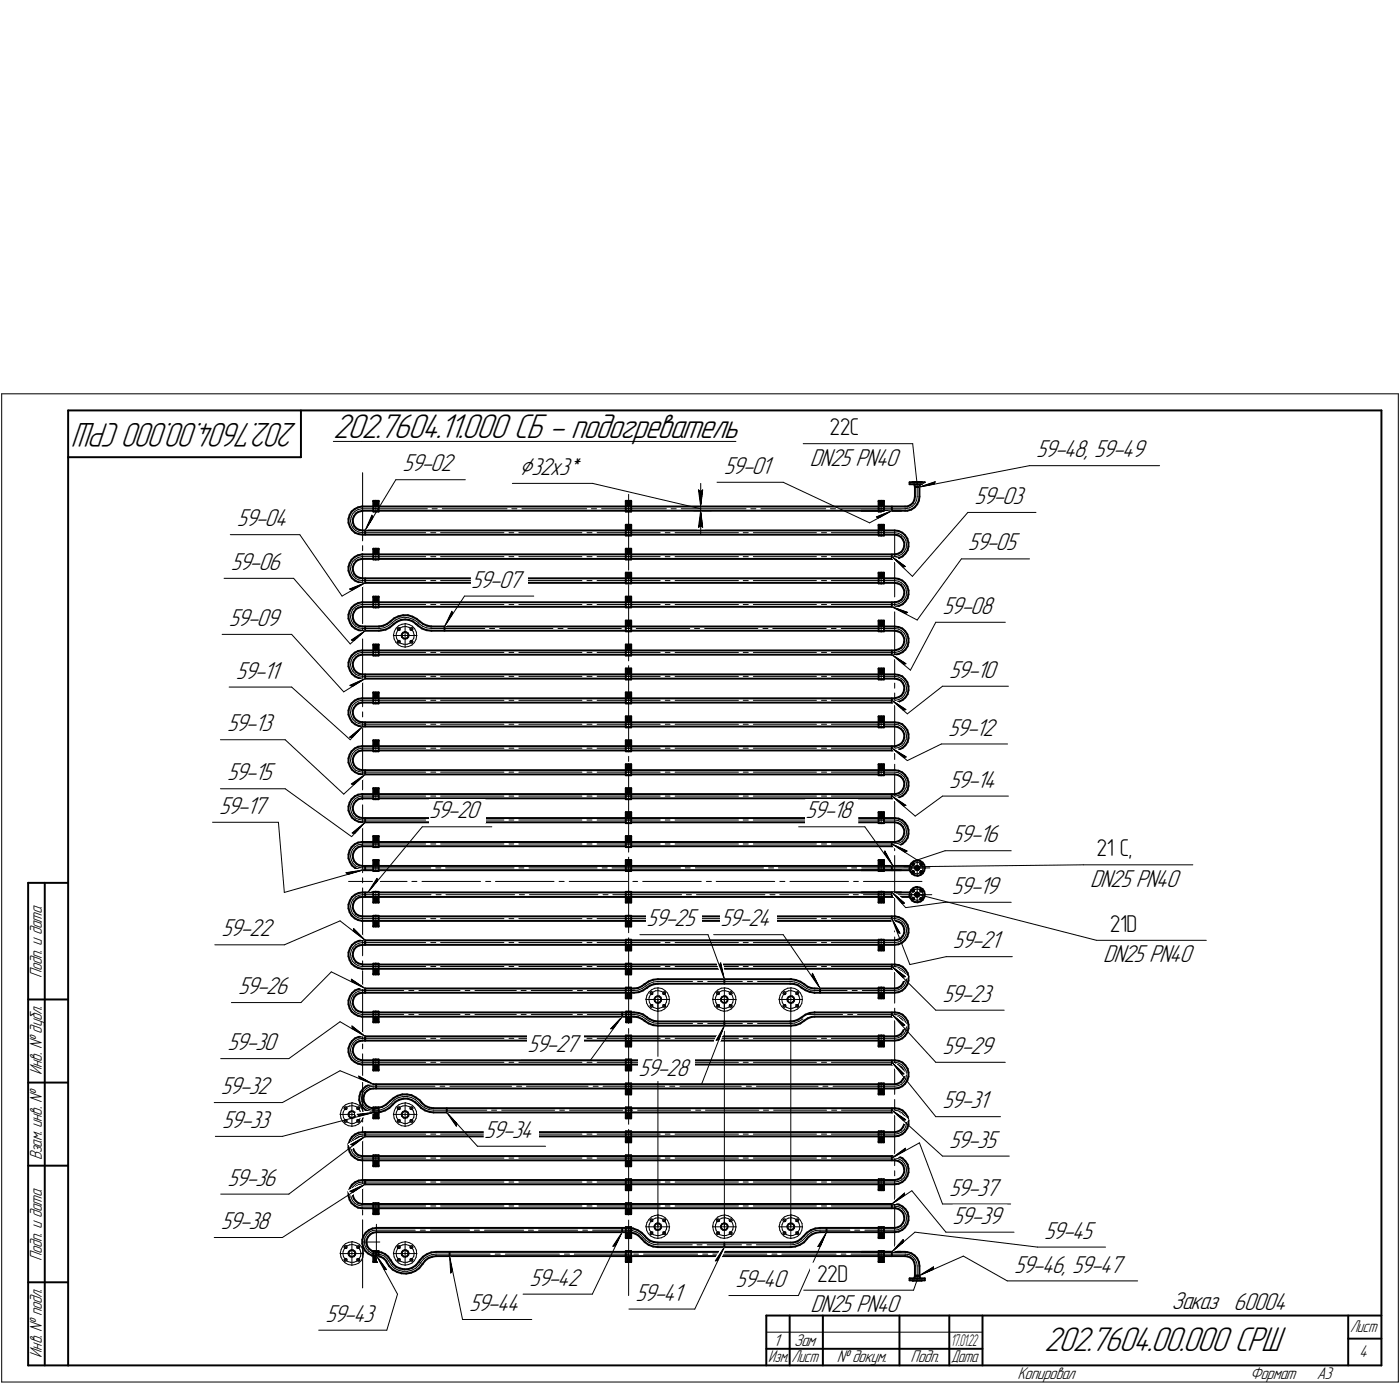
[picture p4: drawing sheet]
<svg xmlns="http://www.w3.org/2000/svg" width="421mm" height="416mm" viewBox="0 0 421 416" stroke-linecap="round" stroke-linejoin="round" font-family="sans-serif">
<defs><g id="words">
<g font-size="10.9">
<text x="89.4" y="127.3" transform="rotate(-180 89.4 127.3)">202.7604.00.000 СРШ</text>
<text x="100.2" y="131.6">202.7604.11.000 СБ - подогреватель</text>
<text x="314" y="406">202.7604.00.000 СРШ</text>
</g>
<text font-size="8.5" x="156.1" y="142.7">Ç32х3*</text>
<g font-size="7.8">
<text x="311.6" y="137.4">59-48, 59-49</text>
<text x="121.1" y="141.7">59-02</text>
<text x="217.7" y="142.4">59-01</text>
<text x="243.5" y="139.9">DN25 PN40</text>
<text x="293.1" y="151.5">59-03</text>
<text x="71.3" y="158.2">59-04</text>
<text x="291.1" y="165.4">59-05</text>
<text x="69.4" y="171.3">59-06</text>
<text x="141.7" y="176.6">59-07</text>
<text x="283.5" y="184.5">59-08</text>
<text x="68.8" y="188.2">59-09</text>
<text x="285.5" y="203.7">59-10</text>
<text x="70.9" y="204">59-11</text>
<text x="68.3" y="219.8">59-13</text>
<text x="285.2" y="221.1">59-12</text>
<text x="68.3" y="234.6">59-15</text>
<text x="285.5" y="236.8">59-14</text>
<text x="65.9" y="244.6">59-17</text>
<text x="129" y="245.9">59-20</text>
<text x="242.2" y="246">59-18</text>
<text x="286.3" y="253.2">59-16</text>
<text x="286.3" y="268.6">59-19</text>
<text x="327.8" y="266.5">DN25 PN40</text>
<text x="66.6" y="281.4">59-22</text>
<text x="194.5" y="278.4">59-25</text>
<text x="216.7" y="278.4">59-24</text>
<text x="286.6" y="285">59-21</text>
<text x="331.8" y="289.3">DN25 PN40</text>
<text x="71.6" y="298.8">59-26</text>
<text x="283.5" y="301.1">59-23</text>
<text x="68.4" y="315.7">59-30</text>
<text x="158.7" y="316.1">59-27</text>
<text x="283.5" y="316.8">59-29</text>
<text x="192" y="323.3">59-28</text>
<text x="66.4" y="328.9">59-32</text>
<text x="283.5" y="333.1">59-31</text>
<text x="66.8" y="339">59-33</text>
<text x="145.6" y="342">59-34</text>
<text x="285.5" y="344.9">59-35</text>
<text x="68.4" y="356.4">59-36</text>
<text x="285.5" y="359.3">59-37</text>
<text x="66.4" y="369.4">59-38</text>
<text x="286.5" y="367.8">59-39</text>
<text x="314" y="372.3">59-45</text>
<text x="305" y="382.5">59-46, 59-47</text>
<text x="159.3" y="386.4">59-42</text>
<text x="221.2" y="386.9">59-40</text>
<text x="141.1" y="394">59-44</text>
<text x="191.1" y="390.9">59-41</text>
<text x="243.8" y="394.4">DN25 PN40</text>
<text x="352.3" y="393.4">Заказ 60004</text>
<text x="97.9" y="397.2">59-43</text>
</g>
<g font-size="7.3">
<text x="249.5" y="130.8">22C</text>
<text x="329.8" y="257.4">21 С,</text>
<text x="333.8" y="280.1">21D</text>
<text x="245.7" y="385.2">22D</text>
</g>
<g font-size="5.4">
<text x="12.6" y="294" transform="rotate(-90 12.6 294)">Подп. и дата</text>
<text x="12.6" y="323.1" transform="rotate(-90 12.6 323.1)">Инв. № дубл.</text>
<text x="12.6" y="348.8" transform="rotate(-90 12.6 348.8)">Взам. инв. №</text>
<text x="12.6" y="379" transform="rotate(-90 12.6 379)">Подп. и дата</text>
<text x="232.7" y="404.4">1</text>
<text x="238.8" y="404.4">Зам</text>
<text x="408.8" y="407.9">4</text>
<text x="12.6" y="408.1" transform="rotate(-90 12.6 408.1)">Инв. № подл.</text>
<text x="251.6" y="409.4">№ докум.</text>
<text x="273.9" y="409.4">Подп.</text>
<text x="306" y="414.4">Копировал</text>
<text x="376" y="414.4">Формат</text>
<text x="396" y="414.4">A3</text>
</g>
<g font-size="5.3">
<text x="406.1" y="400.4">Лист</text>
<text x="231.1" y="409.4">Изм.</text>
<text x="238.1" y="409.4">Лист</text>
<text x="286.1" y="409.4">Дата</text>
</g>
<g font-size="5.2">
<text x="286" y="404.4">1</text>
<text x="286.8" y="404.4">7.01.22</text>
</g>
</g></defs>
<g fill="none" stroke="#000" stroke-width=".3">
<path d="M.5 118.4v297zM.5 118.4h420zM420.5 118.4v297zM100.2 132.7h8.5zM108.7 132.7h112.6zM241.6 133.3h32.9zM274.5 133.3l1.3 12.4zM309.6 140h39.1zM105.4 156.6l.3 1.1zM105.6 155.5l-.2 1.1zM105.7 157.7l.5 1zM106 154.5l-.4 1z"/>
<path d="M106.2 158.7l.7 .7zM106.8 153.7l-.8 .8zM106.8 153.7l.9-.5zM106.9 159.4l1 .5zM107.7 153.2l1.1-.3zM107.9 159.9l1.2 .2zM108.8 152.9h.3zM109.1 152.9h19.4zM109.1 142.1v20.5zM111.8 154.9l-2 4.5zM111.8 154.9l.4 .7zM112.1 152.9h1.9z"/>
<path d="M112.3 153.5h.7zM112.5 151.3h1zM112.8 151.2l.1-.1zM112.9 151.6l.3-.1zM112.9 151.1l.2-.1zM113 153.5h.9zM113 150.4v3.6zM113 150.8v1zM113.1 151l.2 .2zM113.2 151.5h.1M113.3 151.2v.2zM119 144.2l-9.2 15.2z"/>
<path d="M119 144.2h21zM130 152.9h1.5zM133 152.9h19.5zM153.9 152.9h1.5zM154.1 145.3h24.1zM157 152.9h19.4zM177.9 152.9h1.5zM178.2 145.3l32.5 7.6zM180.9 152.9h19.5zM188 152.9h2zM188.2 153.5h.9zM188.6 158.5h.9z"/>
<path d="M188.6 151.3h.9zM188.9 151.1h.1M188.9 158.3l.2-.1zM188.9 158.3h.1M188.9 151.1l.2-.1zM189 158.7h.1zM189 151.6l.1-.1zM189.1 148.6v22.8zM189.1 157.6v3.6zM189.1 158v1zM189.1 153.5h.7zM189.1 150.4v3.6z"/>
<path d="M189.1 150.8v1zM189.1 158.7l.2-.1zM189.1 158.2l.1 .2zM189.1 151.5l.2-.1zM189.1 151l.1 .2zM189.2 158.4l.1 .2zM189.2 151.2l.1 .2zM201.8 152.9h1.6zM204.9 152.9h19.5zM208.7 153.5h5.3zM208.7 152.2h5.3zM210.1 158.5l.6-.4z"/>
<path d="M210.1 147.2l.6 .5zM210.1 147.2l.6 5zM210.7 153.5l-.6 5zM210.7 158.1l.6 .4zM210.7 153.5l.6 5zM210.7 153.5v7zM210.7 147.7l.6-.5zM210.7 145.3v6.9zM210.7 152.2v1.3zM211.3 147.2l-.6 5zM215.6 144.9h19.9zM225.8 152.9h1.5z"/>
<path d="M228.9 152.9h19.4zM235.5 144.9l26 12.2zM249.8 152.9h1.5zM252.8 152.9h19.4zM261.5 157.1l6.7-3.6zM263.6 155.4l4.6-1.9zM263.6 155.4l.6 .3zM264.1 152.9h1.9zM264.2 153.5h.8zM264.6 158.5h.9zM264.6 151.3h.9zM264.9 158.3l.2-.1z"/>
<path d="M264.9 158.3h.1M264.9 151.1l.2-.1zM264.9 151.1h.1M265 157.6v3.6zM265 158.7h.2zM265 158v1zM265 153.5h.9zM265 150.4v3.6zM265 151.6l.2-.1zM265 150.8v1zM265.1 158.2l.2 .2zM265.1 151l.2 .2z"/>
<path d="M265.2 158.7h.1M265.2 151.5h.1M265.3 158.4v.2zM265.3 151.2v.2zM269.1 159.4v20zM272.2 152.9h.2zM272.4 152.9l1.1-.2zM273.5 152.7l.9-.6zM275.2 151.4l-.8 .7zM275.7 150.4l-.5 1zM275.8 146.2v3.1zM275.8 149.3l-.1 1.1z"/>
<path d="M275.8 144.8v1.8zM276.5 146.4l4.8-1.6zM276.5 146.4l33.1-6.4zM281.3 144.8l-.4 .7zM291.1 154l-16.7 19.2zM291.1 154h20.5zM67.4 173.8h20.9zM69.3 160.7h20.9zM88.3 173.8l17 19.7zM90.2 160.7l12.7 18.5zM102.9 179.2l6.9-4zM105.2 177l4.6-1.8z"/>
<path d="M105.2 177l.7 .4zM105.4 171l.3 1.1zM105.6 169.9l-.2 1.1zM105.7 172.1l.5 1zM106 168.9l-.4 1zM106 168.9l.8-.8zM106.2 173.1l.7 .7zM106.8 168.1l.9-.5zM106.9 173.8l1 .5zM107.7 167.6l1.1-.3zM107.9 174.3l1.2 .2zM108.8 167.3h.3z"/>
<path d="M109.1 160.1h18.9zM109.1 167.3h18.9zM109.1 174.5h18.9zM109.1 164v1.5zM109.1 167v20.5zM112.1 167.3h1.9zM112.3 168h.7zM112.5 165.7h1zM112.8 165.6l.1-.1zM112.9 165.9h.3zM112.9 165.5l.2-.1zM112.9 179.9l.2-.1z"/>
<path d="M113 168h.9zM113 164.8v3.6zM113 165.2v1zM113 179.2v3.6zM113 179.6v1zM113.1 165.4l.2 .2zM113.1 179.8l.2 .2zM113.3 165.8l-.1 .1zM113.3 165.6v.2zM129.5 160.1h1.6zM129.5 167.3h1.6zM129.5 174.5h1.6z"/>
<path d="M132.5 160.1h19.1zM132.5 167.3h19.1zM132.5 174.5h19.1zM139.7 179.2l-6 9.1zM139.7 179.2h20.8zM153.1 160.1h1.4zM153.1 167.3h1.4zM153.1 174.5h1.4zM156 160.1h19zM156 167.3h19zM156 174.5h19zM176.5 160.1h1.6z"/>
<path d="M176.5 167.3h1.6zM176.5 174.5h1.6zM179.6 160.1h18.9zM179.6 167.3h18.9zM179.6 174.5h18.9zM188 160.1h2zM188 167.3h2zM188 174.5h2zM188.2 160.7h.9zM188.2 168h.9zM188.2 175.2h.9zM188.6 165.7h.9z"/>
<path d="M188.6 172.9h.9zM188.9 172.7h.1M188.9 165.5l.2-.1zM188.9 165.5h.1M188.9 172.7l.2-.1zM188.9 179.9l.2-.1zM188.9 179.9h.1M189 165.9h.1zM189 173.1h.1zM189.1 172.8v1.5zM189.1 175.9v22.7zM189.1 160.7h.7z"/>
<path d="M189.1 168h.7zM189.1 164.8v3.6zM189.1 165.2v1zM189.1 175.2h.7zM189.1 172v3.6zM189.1 172.4v1zM189.1 179.2v3.6zM189.1 179.6v1zM189.1 165.9l.2-.1zM189.1 165.4l.1 .2zM189.1 173.1l.2-.1zM189.1 172.6l.1 .2z"/>
<path d="M189.1 179.8l.1 .2zM189.2 165.6l.1 .2zM189.2 172.8l.1 .2zM200.1 160.1h1.4zM200.1 167.3h1.4zM200.1 174.5h1.4zM203 160.1h19.1zM203 167.3h19.1zM203 174.5h19.1zM223.5 160.1h1.5zM223.5 167.3h1.5zM223.5 174.5h1.5z"/>
<path d="M226.6 160.1h18.9zM226.6 167.3h18.9zM226.6 174.5h18.9zM247.1 160.1h1.5zM247.1 167.3h1.5zM247.1 174.5h1.5zM250 160.1h19.1zM250 167.3h19.1zM250 174.5h19.1zM264.1 174.5h1.9zM264.1 160.1h1.9zM264.2 175.2h.8z"/>
<path d="M264.2 160.7h.8zM264.6 172.9h.9zM264.9 172.7l.2-.1zM264.9 172.7h.1M265 175.2h.9zM265 172v3.6zM265 173.1h.2zM265 172.4v1zM265 160.7h.9zM265.1 172.6l.2 .2zM265.3 173l-.1 .1zM265.3 172.8v.2z"/>
<path d="M268.2 167.3l4.1 3zM268.2 167.3l6.2 5.9zM269.1 160.1l1.1 .2zM269.1 167.3h.2zM269.1 174.5l1.1 .2zM269.3 167.3l1-.3zM270.2 160.3l.9 .5zM270.2 174.7l.9 .5zM270.3 167l1.1-.5zM271.1 160.8l.8 .7zM271.1 175.2l.8 .7zM271.5 170.4l.8-.1z"/>
<path d="M271.9 161.5l.6 1zM271.9 175.9l.6 1zM272 165.7l-.6 .8zM272.5 162.5l.1 1.1zM272.5 176.9l.1 1.1zM272.5 164.7l-.5 1zM272.5 179.1l-.5 1zM272.6 163.6l-.1 1.1zM272.6 178l-.1 1.1zM289.1 168l-13.3 18.4zM289.1 168h20.5zM66.8 190.7h20.9z"/>
<path d="M87.7 190.7l15.7 17.2zM105.3 193.5l4.5-3.9zM105.4 199.8l.3 1.1zM105.4 185.4l.3 1.1zM105.6 198.7l-.2 1.1zM105.6 184.3l-.2 1.1zM105.7 186.5l.5 1zM105.7 192.4l4.1-2.8zM105.7 192.4l.8 .1zM106 197.7l-.4 1zM106 197.7l.8-.8zM106 183.3l-.4 1z"/>
<path d="M106 183.3l.8-.8zM106.2 187.5l.7 .7zM106.8 196.9l.9-.6zM106.8 182.5l.9-.6zM106.9 188.2l1 .5zM107.7 196.3l1.1-.2zM107.7 181.9l1.1-.2zM107.9 188.7l1.2 .2zM108.8 196.1h.3zM108.8 181.7h.3zM109.1 181.7h18.9zM109.1 196.1h18.9z"/>
<path d="M109.1 189v1.5zM109.1 192v20.4zM109.1 188.9h4.9zM112.1 181.7h1.9zM112.1 196.1h1.9zM112.3 182.4h.7zM112.3 196.8h.7zM112.5 180.1h1zM112.5 194.5h1zM112.8 180l.1-.1zM112.8 194.4l.1-.1zM112.9 180.3h.3z"/>
<path d="M112.9 194.7h.3zM112.9 194.3l.2-.1zM113 182.4h.9zM113 196.8h.9zM113 193.5v3.7zM113 194v1.1zM113.1 194.2l.2 .2zM113.3 180.2l-.1 .1zM113.3 180v.2zM113.3 194.6l-.1 .1zM113.3 194.4v.2zM114 188.9h.3z"/>
<path d="M114.3 188.9l1.4-.3zM115.7 188.6l1.1-.6zM116.8 188l1.1-.8zM117.9 187.2l1.1-.8zM118.3 191h7.1zM118.4 191l.1 1zM118.4 190.8v.2zM118.5 192l.5 1zM118.6 189.7l-.2 1.1zM119 186.4l1.2-.6zM119 193l.8 .8zM119.1 188.8l-.5 .9z"/>
<path d="M119.1 191l.2 .9zM119.2 190.3l-.1 .7zM119.3 191.9l.5 .8zM119.5 192.9l.1 .3zM119.5 189.1l.1 .3zM119.5 188.7l.8 .7zM119.6 193.2l.4 .1zM119.6 192.6l.4-.2zM119.6 192.6l-.1 .3zM119.6 189.4l.4 .1zM119.6 188.7l.4-.1zM119.6 188.7l-.1 .4z"/>
<path d="M119.6 189.4l-.4 .9zM119.8 193.8l.9 .5zM119.8 192.7l.8 .7zM119.9 188l1-.4zM119.9 188l-.8 .8zM120 193.3l.2-.1zM120 192.4l.2 .2zM120 189.5l.2-.1zM120 188.6l.2 .1zM120.2 185.8l1.3-.3zM120.2 192.6l.2 .3zM120.2 188.7l.2 .4z"/>
<path d="M120.3 192.5l-.8 .8zM120.3 188.7l.9-.3zM120.3 188.7l-.7 .7zM120.4 192.9l-.2 .3zM120.4 189.1l-.2 .3zM120.6 193.4l.8 .2zM120.6 191l.2 .6zM120.7 194.3l1.1 .2zM120.7 190.6l-.1 .4zM120.8 191.6l.5 .4zM120.9 187.6l1.1-.1zM120.9 191l.1 .5z"/>
<path d="M120.9 190.6v.4zM120.9 191l.2 .5zM120.9 190.8v.2zM121 191.5l.5 .4zM121.1 190.1l.6-.3zM121.1 190.1l-.4 .5zM121.1 191.5l.4 .4zM121.2 188.4l.9-.1zM121.2 190.2l.6-.1zM121.2 190.2l-.3 .6zM121.3 192l.6 .1zM121.3 190.2l.5-.2z"/>
<path d="M121.3 190.2l-.4 .4zM121.4 193.6h1zM121.5 185.5l1.4 .2zM121.5 191.9h.5zM121.5 191.9h.6zM121.7 189.8l.6 .1zM121.8 190.1l.5 .1zM121.8 187.4v7.2zM121.8 194.5l1.1-.2zM121.8 190l.5 .2zM121.9 192.1l.6-.2zM122 187.5l1 .2z"/>
<path d="M122 191.9l.5-.2zM122.1 188.3l.9 .3zM122.1 191.9l.4-.3zM122.3 189.9l.5 .3zM122.3 190.2l.4 .4zM122.3 190.2l.5 .4zM122.4 193.6l.9-.3zM122.7 190.6l.1 .5zM122.8 190.2l.2 .6zM122.8 191.2l-.3 .5zM122.8 190.6v.6zM122.8 191.1l-.3 .5z"/>
<path d="M122.9 185.7l1.3 .4zM122.9 194.3l1-.4zM122.9 191.4l-.4 .5zM123 187.7l1 .5zM123 188.6l.8 .5zM123 190.8l-.1 .6zM123.3 192.9l.1 .3zM123.3 189.1l.1 .3zM123.3 193.3l.7-.7zM123.4 192.5l.7 .8zM123.4 189.4l.7-.7zM123.4 193.2l.4 .1z"/>
<path d="M123.4 192.6l.4-.2zM123.4 192.6l-.1 .3zM123.4 189.4l.4 .1zM123.4 188.7l.4-.1zM123.4 188.7l-.1 .4zM123.8 193.3l.2-.1zM123.8 192.4l.2 .2zM123.8 189.5l.2-.1zM123.8 188.6l.2 .1zM123.8 189.1l.5 .8zM123.9 193.9l.7-.8zM124 192.6l.2 .3z"/>
<path d="M124 188.7l.2 .4zM124 188.2l.7 .8zM124.2 186.1l1.1 .7zM124.2 192.9l-.2 .3zM124.2 189.1l-.2 .3zM124.3 189.9l.2 .9zM124.5 191.8l-.5 .8zM124.5 190.8v1zM124.7 189l.5 1zM125.1 192.1l-.5 1zM125.2 190l.1 1.1zM125.3 186.8l.5 .4z"/>
<path d="M125.3 191.1l-.2 1zM125.8 187.2l.2 .3zM126 187.5l1.1 .7zM127.1 188.2l1.3 .5zM128.4 188.7l1.3 .2zM129.5 181.7h1.6zM129.5 196.1h1.6zM129.7 188.9h16.1zM132.5 181.7h19.1zM132.5 196.1h19.1zM135.9 183.7l-2.2 4.6zM135.9 183.7l.2 .8z"/>
<path d="M147.2 188.9h1.6zM150.3 188.9h16zM153.1 181.7h1.4zM153.1 196.1h1.4zM156 181.7h19zM156 196.1h19zM167.8 188.9h1.5zM170.8 188.9h16.1zM176.5 181.7h1.6zM176.5 196.1h1.6zM179.6 181.7h18.9zM179.6 196.1h18.9z"/>
<path d="M188 181.7h2zM188 188.9h2zM188 196.1h2zM188.2 182.4h.9zM188.2 189.6h.9zM188.2 196.8h.9zM188.4 188.9h1.4zM188.6 180.1h.9zM188.6 187.3h.9zM188.6 194.5h.9zM188.9 194.3h.1M188.9 187.1l.2-.1z"/>
<path d="M188.9 187.1h.1M188.9 194.3l.2-.1zM189 180.3h.1zM189 187.5h.1zM189 194.7h.1zM189.1 182.4h.7zM189.1 189.6h.7zM189.1 186.4v3.6zM189.1 186.8v1.1zM189.1 196.8h.7zM189.1 193.5v3.7zM189.1 194v1.1z"/>
<path d="M189.1 180.3l.2-.1zM189.1 187.5l.2-.1zM189.1 187l.1 .2zM189.1 194.7l.2-.1zM189.1 194.2l.1 .2zM189.2 180l.1 .2zM189.2 187.2l.1 .2zM189.2 194.4l.1 .2zM191.3 188.9h16.1zM200.1 181.7h1.4zM200.1 196.1h1.4zM203 181.7h19.1z"/>
<path d="M203 196.1h19.1zM208.9 188.9h1.5zM211.9 188.9h16zM223.5 181.7h1.5zM223.5 196.1h1.5zM226.6 181.7h18.9zM226.6 196.1h18.9zM229.4 188.9h1.6zM232.4 188.9h16.1zM247.1 181.7h1.5zM247.1 196.1h1.5zM250 181.7h19.1z"/>
<path d="M250 188.9h1.5zM250 196.1h19.1zM253 188.9h16.1zM264.1 188.9h1.9zM264.2 189.6h.8zM264.6 187.3h.9zM264.9 187.1l.2-.1zM264.9 187.1h.1M265 189.6h.9zM265 186.4v3.6zM265 187.5h.2zM265 186.8v1.1z"/>
<path d="M265.1 187l.2 .2zM265.3 187.4l-.1 .1zM265.3 187.2v.2zM268.2 182.4l4.8 1.7zM268.2 182.4l7.6 4zM268.2 196.8l4.3 2.7zM268.2 196.8l5.6 4.6zM269.1 181.7h.2zM269.1 188.9l1.1 .2zM269.1 196.1h.2zM269.1 180.8v1.6zM269.1 183.9v19.9z"/>
<path d="M269.3 181.7l1-.3zM269.3 196.1l1-.3zM270.2 189.1l.9 .5zM270.3 181.4l1.1-.6zM270.3 195.8l1.1-.5zM271.1 189.6l.8 .7zM271.7 199.6l.8-.1zM271.9 190.3l.6 1zM272 180.1l-.6 .7zM272 194.5l-.6 .8zM272.2 184.4l.8-.3zM272.5 191.3l.1 1.1z"/>
<path d="M272.5 193.5l-.5 1zM272.6 192.4l-.1 1.1zM281.4 187l-7.6 14.4zM281.4 187h20.9zM68.9 206.5h18.8zM87.7 206.5l17.6 15.8zM103.4 207.9l6.4-3.9zM105.2 206l4.6-2zM105.2 206l.8 .3zM105.4 214.2l.3 1.1zM105.6 213.1l-.2 1.1zM105.7 200.9l.5 .9z"/>
<path d="M105.7 215.3l.5 .9zM106 212.1l-.4 1zM106 212.1l.8-.8zM106.2 201.8l.7 .8zM106.2 216.2l.7 .8zM106.8 211.3l.9-.6zM106.9 202.6l1 .5zM106.9 217l1 .5zM107.7 210.7l1.1-.2zM107.9 203.1l1.2 .2zM107.9 217.5l1.2 .2zM108.8 210.5h.3z"/>
<path d="M109.1 203.3h18.9zM109.1 210.5h18.9zM109.1 217.7h18.9zM109.1 214v1.5zM109.1 216.9v20.5zM109.1 218.4l-3.8 3.9zM112.1 210.5h1.9zM112.3 211.2h.7zM112.5 208.9h1zM112.8 208.9l.1-.2zM112.9 209.1h.3zM112.9 208.7h.2z"/>
<path d="M113 211.2h.9zM113 207.9v3.7zM113 208.4v1.1zM113.1 208.7l.2 .1zM113.3 209l-.1 .1zM113.3 208.8v.2zM129.5 203.3h1.6zM129.5 210.5h1.6zM129.5 217.7h1.6zM132.5 203.3h19.1zM132.5 210.5h19.1zM132.5 217.7h19.1z"/>
<path d="M153.1 203.3h1.4zM153.1 210.5h1.4zM153.1 217.7h1.4zM156 203.3h19zM156 210.5h19zM156 217.7h19zM176.5 203.3h1.6zM176.5 210.5h1.6zM176.5 217.7h1.6zM179.6 203.3h18.9zM179.6 210.5h18.9zM179.6 217.7h18.9z"/>
<path d="M188 203.3h2zM188 210.5h2zM188 217.7h2zM188.2 204h.9zM188.2 211.2h.9zM188.2 218.4h.9zM188.6 201.7h.9zM188.6 208.9h.9zM188.6 216.1h.9zM188.9 201.5h.2zM188.9 201.5l-.1 .2zM188.9 208.7h.2z"/>
<path d="M188.9 208.7l-.1 .2zM188.9 215.9h.2zM188.9 215.9l-.1 .2zM189 201.9h.1zM189 209.1h.1zM189 216.3h.1zM189.1 200.1v1.5zM189.1 203.1v22.8zM189.1 204h.7zM189.1 200.7v3.7zM189.1 201.2v1.1zM189.1 211.2h.7z"/>
<path d="M189.1 207.9v3.7zM189.1 208.4v1.1zM189.1 218.4h.7zM189.1 215.1v3.7zM189.1 215.6v1.1zM189.1 201.9l.2-.1zM189.2 201.6h.1M189.1 209.1l.2-.1zM189.2 208.8h.1M189.1 216.3l.2-.1zM189.2 216h.1M189.2 201.6l.1 .2z"/>
<path d="M189.2 208.8l.1 .2zM189.2 216l.1 .2zM200.1 203.3h1.4zM200.1 210.5h1.4zM200.1 217.7h1.4zM203 203.3h19.1zM203 210.5h19.1zM203 217.7h19.1zM223.5 203.3h1.5zM223.5 210.5h1.5zM223.5 217.7h1.5zM226.6 203.3h18.9z"/>
<path d="M226.6 210.5h18.9zM226.6 217.7h18.9zM247.1 203.3h1.5zM247.1 210.5h1.5zM247.1 217.7h1.5zM250 203.3h19.1zM250 210.5h19.1zM250 217.7h19.1zM264.1 203.3h1.9zM264.1 217.7h1.9zM264.2 204h.8zM264.2 218.4h.8z"/>
<path d="M264.6 201.7h.9zM264.6 216.1h.9zM264.9 201.5h.2zM264.9 201.5l-.1 .2zM264.9 215.9h.2zM264.9 215.9l-.1 .2zM265 204h.9zM265 200.7v3.7zM265 201.9h.2zM265 201.2v1.1zM265 218.4h.9zM265 215.1v3.7z"/>
<path d="M265 216.3h.2zM265 215.6v1.1zM265.1 201.5l.2 .1zM265.1 215.9l.2 .1zM265.3 201.8l-.1 .1zM265.3 201.6v.2zM265.3 216.2l-.1 .1zM265.3 216v.2zM268.2 210.5l4.3 2.8zM268.2 210.5l4.7 4zM269.1 203.3l1.1 .2zM269.1 210.5h.2z"/>
<path d="M269.1 217.7l1.1 .1zM269.1 205.3v1.5zM269.1 208.3v20zM269.3 210.5l1-.3zM270.2 203.5l.9 .5zM270.2 217.8l.9 .6zM270.3 210.2l1.1-.5zM271.1 204l.8 .7zM271.1 218.4l.8 .7zM271.6 213.4l.9-.1zM271.9 204.7l.6 1zM271.9 219.1l.6 .9z"/>
<path d="M272 208.9l-.6 .8zM272.5 205.7l.1 1.1zM272.5 207.9l-.5 1zM272.6 206.8l-.1 1.1zM272.9 214.5l10.6-8.3zM283.5 206.2h19.8zM66.3 222.3h19.5zM66.3 237.1h19.5zM85.8 222.3l17.6 16.4zM85.8 237.1l19.9 14.4zM103.4 238.7l6.4-6zM105.2 221.6l3.9-3.2z"/>
<path d="M105.2 221.6l.8 .1zM105.4 228.6l.3 1.1zM105.6 227.5l-.2 1.1zM105.7 229.7l.5 1zM105.7 235.6l4.1-2.9zM105.7 235.6l.8 .2zM106 226.6l-.4 .9zM106.2 230.7l.7 .8zM106.8 225.7l-.8 .9zM106.8 225.7l.9-.6zM106.9 231.5l1 .4zM107.7 225.1l1.1-.2z"/>
<path d="M107.7 239.5l1.1-.2zM107.9 231.9l1.2 .2zM108.8 224.9h.3zM108.8 239.3h.3zM109.1 224.9h18.9zM109.1 232.1h18.9zM109.1 239.3h18.9zM109.1 238.9v1.5zM112.1 224.9h1.9zM112.1 239.3h1.9zM112.3 225.6h.7zM112.3 239.9h.7z"/>
<path d="M112.5 223.3h1zM112.5 237.7h1zM112.9 223.5h.3zM112.9 223.1h.2zM112.9 223.1l-.1 .2zM112.9 237.9h.3zM112.9 237.5h.2zM112.9 237.5l-.1 .2zM113 225.6h.9zM113 222.3v3.7zM113 222.8v1.1zM113 239.9h.9z"/>
<path d="M113 236.7v3.7zM113 237.2v1.1zM113.1 223.1l.2 .1zM113.1 237.5l.2 .1zM113.3 223.4l-.1 .1zM113.3 223.2v.2zM113.3 237.7l-.1 .2zM113.3 237.6v.1zM129.5 224.9h1.6zM129.5 232.1h1.6zM129.5 239.3h1.6zM132.5 224.9h19.1z"/>
<path d="M132.5 232.1h19.1zM132.5 239.3h19.1zM153.1 224.9h1.4zM153.1 232.1h1.4zM153.1 239.3h1.4zM156 224.9h19zM156 232.1h19zM156 239.3h19zM176.5 224.9h1.6zM176.5 232.1h1.6zM176.5 239.3h1.6zM179.6 224.9h18.9z"/>
<path d="M179.6 232.1h18.9zM179.6 239.3h18.9zM188 224.9h2zM188 232.1h2zM188 239.3h2zM188.2 225.6h.9zM188.2 232.7h.9zM188.2 239.9h.9zM188.6 223.3h.9zM188.6 230.5h.9zM188.6 237.7h.9zM188.9 223.1h.2z"/>
<path d="M188.9 223.1l-.1 .2zM188.9 230.3h.2zM188.9 230.3l-.1 .2zM188.9 237.5h.2zM188.9 237.5l-.1 .2zM189 223.5h.1zM189 230.7h.1zM189 237.9h.1zM189.1 227.3v1.6zM189.1 230.4v22.8zM189.1 225.6h.7zM189.1 222.3v3.7z"/>
<path d="M189.1 222.8v1.1zM189.1 232.7h.7zM189.1 229.5v3.7zM189.1 230v1.1zM189.1 239.9h.7zM189.1 236.7v3.7zM189.1 237.2v1.1zM189.1 223.5l.2-.1zM189.2 223.2h.1M189.1 230.7l.2-.2zM189.2 230.4h.1M189.1 237.9l.2-.2z"/>
<path d="M189.2 237.6h.1M189.2 223.2l.1 .2zM189.2 230.4l.1 .1zM189.2 237.6l.1 .1zM200.1 224.9h1.4zM200.1 232.1h1.4zM200.1 239.3h1.4zM203 224.9h19.1zM203 232.1h19.1zM203 239.3h19.1zM223.5 224.9h1.5zM223.5 232.1h1.5z"/>
<path d="M223.5 239.3h1.5zM226.6 224.9h18.9zM226.6 232.1h18.9zM226.6 239.3h18.9zM247.1 224.9h1.5zM247.1 232.1h1.5zM247.1 239.3h1.5zM250 224.9h19.1zM250 232.1h19.1zM250 239.3h19.1zM264.1 232.1h1.9zM264.2 232.7h.8z"/>
<path d="M264.6 230.5h.9zM264.9 230.3h.2zM264.9 230.3l-.1 .2zM265 232.7h.9zM265 229.5v3.7zM265 230.7h.2zM265 230v1.1zM265.1 230.3l.2 .1zM265.3 230.5l-.1 .2zM265.3 230.4v.1zM268.2 224.9l4.3 2.6zM268.2 224.9l4.7 3.7z"/>
<path d="M268.2 239.3l4.3 2.8zM268.2 239.3l7.1 6zM269.1 224.9h.2zM269.1 232.1l1.1 .1zM269.1 239.3h.2zM269.1 229.7v1.5zM269.1 232.7v19.9zM269.3 224.9l1-.3zM269.3 239.3l1-.3zM270.2 232.2l.9 .5zM270.3 224.6l1.1-.5zM270.3 239l1.1-.5z"/>
<path d="M271.1 232.7l.8 .8zM271.8 227.7l.7-.2zM271.9 233.5l.6 1zM272 223.3l-.6 .8zM272 237.7l-.6 .8zM272.5 220l.1 1.1zM272.5 234.5l.1 1zM272.5 222.2l-.5 1.1zM272.5 236.6l-.5 1.1zM272.6 221.1l-.1 1.1zM272.6 235.5l-.1 1.1zM272.9 228.6l10.2-5z"/>
<path d="M283.1 223.6h19.9zM283.5 239.3h19.8zM63.9 247.1h19.8zM83.7 247.1l1.8 21.1zM105.4 243l.3 1.1zM105.4 257.4l.3 1.1zM105.6 241.9l-.2 1.1zM105.6 256.4l-.2 1zM105.7 244.1l.5 1zM105.7 258.5l.5 1zM105.9 250.4l3.9-3.3zM105.9 250.4h.9z"/>
<path d="M106 241l-.4 .9zM106 255.4l-.4 1zM106.2 245.1l.7 .8zM106.2 259.5l.7 .8zM106.8 240.1l-.8 .9zM106.8 240.1l.9-.6zM106.8 254.5l-.8 .9zM106.8 254.5l.9-.6zM106.9 245.9l1 .4zM107.7 253.9l1.1-.2zM107.9 246.3l1.2 .2zM108.8 253.7h.3z"/>
<path d="M109.1 246.5h18.9zM109.1 253.7h18.9zM109.1 241.9v20.4zM109.8 247.1l-4.1 4.4zM112.1 253.7h1.9zM112.3 254.3h.7zM112.5 252.1h1zM112.5 259.3h1zM112.8 252.1l.1-.2zM112.8 259.2l.1-.1zM112.9 252.3h.3zM112.9 251.9h.2z"/>
<path d="M112.9 259.5h.3zM112.9 259.1h.2zM113 254.3h.9zM113 251.1v3.7zM113 251.5v1.1zM113 258.3v3.7zM113 258.7v1.1zM113.1 251.9l.2 .1zM113.1 259.1l.2 .1zM113.3 252.1l-.1 .2zM113.3 252v.1zM113.3 259.3l-.1 .2z"/>
<path d="M113.3 259.2v.1zM127 248.5l-16.3 19.7zM127 248.5h20.9zM129.5 246.5h1.6zM129.5 253.7h1.6zM132.5 246.5h19.1zM132.5 253.7h19.1zM153.1 246.5h1.4zM153.1 253.7h1.4zM156 246.5h19zM156 253.7h19zM176.5 246.5h1.6z"/>
<path d="M176.5 253.7h1.6zM179.6 246.5h18.9zM179.6 253.7h18.9zM188 246.5h2zM188 253.7h2zM188.2 247.1h.9zM188.2 254.3h.9zM188.6 244.9h.9zM188.6 252.1h.9zM188.6 259.3h.9zM188.9 244.7h.2zM188.9 244.7l-.1 .2z"/>
<path d="M188.9 251.9h.2zM188.9 251.9l-.1 .2zM188.9 259.1h.2zM188.9 259.1l-.1 .1zM189 245.1h.1zM189 252.3h.1zM189 259.5h.1zM189.1 254.6v1.5zM189.1 257.6v22.7zM189.1 247.1h.7zM189.1 243.9v3.7zM189.1 244.3v1.1z"/>
<path d="M189.1 254.3h.7zM189.1 251.1v3.7zM189.1 251.5v1.1zM189.1 258.3v3.7zM189.1 258.7v1.1zM189.1 245.1l.2-.2zM189.2 244.8h.1M189.1 252.3l.2-.2zM189.2 252h.1M189.1 259.5l.2-.2zM189.2 259.2h.1M189.2 244.8l.1 .1z"/>
<path d="M189.2 252l.1 .1zM189.2 259.2l.1 .1zM200.1 246.5h1.4zM200.1 253.7h1.4zM203 246.5h19.1zM203 253.7h19.1zM223.5 246.5h1.5zM223.5 253.7h1.5zM226.6 246.5h18.9zM226.6 253.7h18.9zM240.2 248.5h19.9zM247.1 246.5h1.5z"/>
<path d="M247.1 253.7h1.5zM250 246.5h19.1zM250 253.7h19.1zM260.1 248.5l8.5 11.8zM264.1 246.5h1.9zM264.2 247.1h.8zM264.6 244.9h.9zM264.6 259.3h.9zM264.9 244.7h.2zM264.9 244.7l-.1 .2zM264.9 259.5h.3zM264.9 259.1h.2z"/>
<path d="M264.9 259.1l-.1 .1zM265 247.1h.9zM265 243.9v3.7zM265 245.1h.2zM265 244.3v1.1zM265 258.3v3.7zM265 258.7v1.1zM265.1 244.7l.2 .1zM265.1 259.1l.2 .1zM265.3 244.9l-.1 .2zM265.3 244.8v.1zM265.3 259.3l-.1 .2z"/>
<path d="M265.3 259.2v.1zM266.1 255.8l2.5 4.5zM266.1 255.8l-.2 .8zM268.2 253.7l4.6 2.1zM268.2 253.7l7.6 4.8zM269.1 246.5l1.1 .1zM269.1 253.7h.2zM269.1 254.2v1.5zM269.1 257.1v20zM269.3 253.7l1-.3zM270.2 246.6l.9 .5zM270.3 253.4l1.1-.5z"/>
<path d="M271.1 247.1l.8 .8zM271.7 242.2l.8-.1zM271.9 247.9l.6 1zM272 252.1l-.6 .8zM272 256.1l.8-.3zM272.5 248.9l.1 1zM272.5 251l-.5 1.1zM272.6 249.9l-.1 1.1zM274.4 259.4l.5 .5zM274.5 259.8l-.3 .7zM274.5 259.8l.6-.4zM275.1 259.4l.7-.2z"/>
<path d="M275.3 245.3l8.2-6zM275.8 259.2l.8 .1zM275.8 258.5v4.8zM275.8 258.5l8.4-2.8zM276.6 259.3l.6 .5zM276.8 259.9l.5-.5zM277.2 259.8l.3 .7zM284.2 255.7h19.9zM325.8 259.9h32.9zM85.5 268.2l23.6-6.7zM102.3 276.8l7.5 5.8zM104.1 262.3l5-.8z"/>
<path d="M104.1 262.3l.6 .5zM104.8 264.9h17.6zM105.4 272.4l.2 1.1zM105.6 273.5l.4 1zM105.7 271.3l-.3 1.1zM106 274.5l.8 .8zM106.2 270.3l.7-.7zM106.2 270.3l-.5 1zM106.3 279.1l3.5 3.5zM106.3 279.1v.8zM106.8 275.3l.9 .5zM106.9 260.3l1 .4z"/>
<path d="M106.9 269.6l1-.5zM107.7 275.8l1.1 .3zM107.9 260.7l1.2 .2zM107.9 269.1l1.2-.2zM108.8 276.1h.3zM109.1 260.9h20.4zM109.1 268.9h20.5zM109.1 276.1h18.9zM109.1 263.8v1.5zM109.1 266.9v20.4zM112.1 260.9h1.9zM112.1 268.9h1.9z"/>
<path d="M112.1 276.1h1.9zM112.3 261.5h.7zM112.3 268.2h.7zM112.3 275.4h.7zM112.5 270.5h1zM112.5 277.7h1zM112.8 270.6l.1 .1zM112.8 277.8l.1 .1zM112.9 270.3h.3zM112.9 270.7l.2 .1zM112.9 277.5h.3zM112.9 277.9l.2 .1z"/>
<path d="M113 261.5h.9zM113 268.2h.9zM113 267.8v3.6zM113 270v1zM113 275.4h.9zM113 275v3.6zM113 277.2v1zM113.1 278l.2-.2zM113.2 270.3l.1 .1zM113.2 277.5l.1 .1zM113.3 270.4v.2zM113.3 270.6l-.2 .2z"/>
<path d="M113.3 277.6v.2zM113.4 264l-2.7 4.2zM113.4 264l.1 .8zM123.9 264.9h1.5zM126.9 264.9h17.6zM129.5 276.1h1.6zM131.1 260.9h1.5zM131.1 268.9h1.6zM132.5 276.1h19.1zM134 260.9h20.6zM134.1 268.9h20.7zM146 264.9h1.6z"/>
<path d="M149 264.9h17.6zM153.1 276.1h1.4zM156 260.9h1.6zM156 276.1h19zM156.2 268.9h1.5zM159.1 260.9h20.5zM159.3 268.9h20.5zM168.1 264.9h1.6zM171.2 264.9h17.6zM176.5 276.1h1.6zM179.6 276.1h18.9zM181.1 260.9h1.5z"/>
<path d="M181.4 268.9h1.5zM184.1 260.9h20.5zM184.3 268.9h20.7zM188 276.1h2zM188 268.9h2zM188 260.9h2zM188.2 275.4h.9zM188.2 268.2h.9zM188.2 261.5h.9zM188.6 277.7h.9zM188.6 270.5h.9zM188.9 277.9h.1"/>
<path d="M188.9 270.7h.1M188.9 277.9l.2 .1zM188.9 270.7l.2 .1zM189 277.5h.1zM189 270.3h.1zM189.1 275.4h.7zM189.1 275v3.6zM189.1 277.2v1zM189.1 268.2h.7zM189.1 267.8v3.6zM189.1 270v1zM189.1 261.5h.7z"/>
<path d="M189.1 277.5l.2 .1zM189.1 270.3l.2 .1zM189.2 277.8l-.1 .2zM189.2 270.6l-.1 .2zM189.3 277.6l-.1 .2zM189.3 270.4l-.1 .2zM190.3 264.9h1.5zM193.3 264.9h17.6zM200.1 276.1h1.4zM203 276.1h19.1zM206.1 260.9h1.5zM206.4 268.9h1.5z"/>
<path d="M209.1 260.9h20.5zM209.5 268.9h20.5zM212.4 264.9h1.6zM215.4 264.9h17.6zM223.5 276.1h1.5zM226.6 276.1h18.9zM231.1 260.9h1.6zM231.6 268.9h1.5zM234.1 260.9h20.6zM234.5 268.9h20.7zM234.5 264.9h1.6zM237.6 264.9h17.6z"/>
<path d="M247.1 276.1h1.5zM250 276.1h19.1zM256.1 260.9h1.5zM256.6 268.9h1.5zM256.7 264.9h1.4zM259.2 260.9h20.5zM259.7 268.9h20.5zM259.7 264.9h17.6zM264.1 260.9h1.8zM264.1 268.9h1.8zM264.2 261.5h.8zM264.2 268.2h.8z"/>
<path d="M264.6 270.5h.9zM264.8 270.6l.1 .1zM264.9 270.3h.3zM264.9 270.7l.2 .1zM265 261.5h.9zM265 268.2h.9zM265 267.8v3.6zM265 270v1zM265.2 270.3l.1 .1zM265.3 270.4v.2zM265.3 270.6l-.2 .2zM268.2 268.1l3.8 3.3z"/>
<path d="M268.2 268.1l4.2 4.7zM268.2 276.1l2.5 4.4zM268.2 276.1l5.4 13.8zM269.1 276.1h.2zM269.1 278.6v1.5zM269.3 276.1l1 .3zM270.3 276.4l1.1 .5zM271.2 271.5l.8-.1zM271.4 276.9l.6 .8zM271.9 260.5l53.9-.6zM272 277.7l.5 1zM272.4 272.8l11.8-1.6z"/>
<path d="M272.5 278.7l.1 1.1zM272.6 279.8l-.1 1.1zM273.5 260.9h4.7zM273.5 268.9h4.7zM274.2 261.3l.3 .7zM274.2 260.5v.8zM274.2 269.3l.3 .7zM274.2 268.6v.7zM274.4 262.4l.5-.5zM274.4 267.5l.5 .5zM274.5 262l.6 .5zM274.5 270l.6 .4z"/>
<path d="M274.5 267.9l-.3 .7zM274.5 267.9l.6-.5zM274.9 269.8l-.5 .5zM275.1 262.5l.7 .1zM275.1 270.4l.7 .2zM275.1 267.4l.7-.2zM275.8 262.6l.8-.2zM275.8 267.2l.8 .2zM275.8 270.6l.8-.2zM275.8 266.5v4.8zM276.4 268.9l53.4 13.7zM276.6 262.4l.6-.4z"/>
<path d="M276.6 267.4l.6 .4zM276.6 270.4l.6-.5zM276.8 261.9l.5 .5zM276.8 268l.5-.5zM276.8 269.8l.5 .5zM277.2 267.8l.3 .7zM277.5 260.5v.8zM277.5 261.3l-.3 .7zM277.5 268.5v.7zM277.5 269.2l-.3 .7zM284.2 271.2h19.9zM64.6 284h20.9z"/>
<path d="M85.5 284l16.8-7.2zM99.7 292.1l-9.2 9.2zM99.7 292.1l10.1 5zM105.4 286.8l.2 1.1zM105.6 287.9l.4 1zM105.7 285.7l-.3 1.1zM105.7 294.3l4.1 2.8zM105.7 294.3l.1 .8zM106 288.9l.8 .7zM106.2 299.1l.7-.7zM106.2 299.1l-.5 1zM106.2 284.7l-.5 1z"/>
<path d="M106.8 289.6l.9 .6zM106.9 298.4l1-.5zM106.9 284l1-.5zM106.9 284l-.7 .7zM107.7 290.2l1.1 .3zM107.9 297.9l1.2-.2zM107.9 283.5l1.2-.2zM108.8 290.5h.3zM109.1 290.5h18.9zM109.1 283.3h18.9zM109.1 288.8v1.5zM109.1 291.8v20.5z"/>
<path d="M109.1 297.7h12.3zM112.1 290.5h1.9zM112.3 289.9h.7zM112.5 292.1h1zM112.8 292.2l.1 .1zM112.9 291.8l.3 .1zM112.9 292.3l.2 .1zM113 289.9h.9zM113 289.4v3.6zM113 291.6v1zM113.2 291.9h.1M113.3 292v.2z"/>
<path d="M113.3 292.2l-.2 .2zM122.9 297.7h1.6zM126 297.7h12.3zM129.5 290.5h1.6zM129.5 283.3h1.6zM132.5 290.5h19.1zM132.5 283.3h19.1zM139.9 297.7h1.4zM142.8 297.7h12.5zM153.1 290.5h1.4zM153.1 283.3h1.4zM156 290.5h19z"/>
<path d="M156 283.3h19zM156.7 297.7h1.5zM159.8 297.7h12.3zM173.7 297.7h1.5zM176.5 290.5h1.6zM176.5 283.3h1.6zM176.6 297.7h12.5zM179.6 290.5h18.9zM179.6 283.3h18.9zM188 297.7h2zM188 290.5h2zM188 283.3h2z"/>
<path d="M188.2 297.1h.9zM188.2 289.9h.9zM188.2 282.6h.9zM188.6 299.3h.9zM188.6 292.1h.9zM188.6 284.9h.9zM188.9 299.5h.1M188.9 292.3h.1M188.9 285.1h.1M188.9 299.5l.2 .1zM188.9 292.3l.2 .1zM188.9 285.1l.2 .1z"/>
<path d="M189 299l.1 .1zM189 291.8l.1 .1zM189 284.6h.1zM189.1 281.9v1.5zM189.1 284.9v22.7zM189.1 297.7h1.6zM189.1 296.6v3.6zM189.1 298.8v1zM189.1 289.9h.7zM189.1 289.4v3.6zM189.1 291.6v1zM189.1 282.6h.7z"/>
<path d="M189.1 282.2v3.6zM189.1 284.4v1zM189.1 299.1l.2 .1zM189.1 291.9l.2 .1zM189.1 284.6l.2 .2zM189.2 299.4l-.1 .2zM189.2 292.2l-.1 .2zM189.2 285l-.1 .2zM189.3 299.2l-.1 .2zM189.3 292l-.1 .2zM189.3 284.8l-.1 .2zM190.7 297.7l1.2-.1z"/>
<path d="M191.9 297.6l1.2-.5zM192.4 280.9h20.5zM193.1 297.1l1.1-.8zM194.2 296.3l1-.6zM194.6 299.1l-.3 1.1zM195.2 298.2l.7-.7zM195.2 298.2l-.6 .9zM195.2 295.7l1.3-.6zM195.2 299.7v.7zM195.5 298.5l.2 .3zM195.6 298.1l.7 .8zM195.7 298.8l.2 .2z"/>
<path d="M195.7 298.2l.2-.2zM195.7 298.2l-.2 .3zM195.7 298.9l-.5 .8zM195.9 299l.4-.2zM195.9 298l.4 .2zM195.9 297.5l1-.5zM196.3 298.2v.3zM196.3 298.5v.3zM196.3 298.2l.9-.4zM196.3 298.2l-.6 .7zM196.5 295.1l1.4-.1zM196.9 297l1.1-.1z"/>
<path d="M197.1 299.6l.5-.3zM197.1 299.6l-.3 .5zM197.2 297.8h.9zM197.2 299.7l.6-.2zM197.2 299.7l-.3 .4zM197.3 299.6l.6-.1zM197.3 299.6l-.4 .5zM197.6 299.3h.7zM197.8 299.5l.5 .1zM197.9 295h10.4zM197.9 296.8v7.2zM197.9 299.5l.5 .1z"/>
<path d="M198 296.9l1.1 .2zM198.1 297.8l1 .2zM198.3 299.3l.5 .4zM198.3 299.6l.4 .4zM198.4 299.6l.3 .5zM198.7 300l.1 .6zM198.8 299.7l.2 .6zM199.1 297.1l.9 .6zM199.1 298l.7 .5zM199.3 298.5l.2 .3zM199.4 298.9l.8-.8zM199.5 298.8l.2 .2z"/>
<path d="M199.5 298.2l.2-.2zM199.5 298.2l-.2 .3zM199.7 299l.4-.2zM199.7 298l.4 .2zM199.8 298.5l.5 .9zM200 297.7l.7 .7zM200.1 290.5h1.4zM200.1 283.3h1.4zM200.1 298.2l.1 .3zM200.2 298.5l-.1 .3zM200.3 299.4l.3 .9zM200.7 298.4l.5 1.1z"/>
<path d="M201.2 299.5l.1 1zM203 290.5h19.1zM203 283.3h19.1zM209.8 295h1.5zM212.9 295h10.4zM212.9 280.9l4.9 13.4zM214.5 299.1l-.1 1.1zM214.6 280.9h20.9zM215.1 298.2l.8-.7zM215.1 298.2l-.6 .9zM215.2 299.7l-.1 .7zM215.5 298.5l.1 .3z"/>
<path d="M215.6 298.1l.7 .8zM215.6 298.8l.3 .2zM215.6 298.2l.3-.2zM215.6 298.2l-.1 .3zM215.6 298.9l-.4 .8zM215.9 299l.3-.2zM215.9 298l.3 .2zM215.9 297.5l1-.5zM216.2 298.2l.2 .3zM216.3 298.2l.9-.4zM216.3 298.2l-.7 .7zM216.4 298.5l-.2 .3z"/>
<path d="M216.7 289.4l1.1 4.9zM216.7 289.4l-.4 .7zM216.9 297l1.1-.1zM217.1 299.6l.6-.3zM217.1 299.6l-.4 .5zM217.2 297.8h.9zM217.3 299.6l.5-.1zM217.3 299.6l-.4 .5zM217.3 299.7l.5-.2zM217.3 299.7l-.4 .4zM217.7 299.3h.6zM217.8 299.5l.5 .1z"/>
<path d="M217.8 296.8v7.2zM217.8 299.5l.6 .1zM218 296.9l1 .2zM218.1 297.8l.9 .2zM218.3 299.3l.5 .4zM218.3 299.6l.4 .4zM218.4 299.6l.4 .5zM218.7 300l.1 .6zM218.8 299.7l.2 .6zM219 297.1l1 .6zM219 298l.8 .5zM219.3 298.5l.2 .3z"/>
<path d="M219.4 298.9l.7-.8zM219.5 298.8l.3 .2zM219.5 298.2l.3-.2zM219.5 298.2l-.2 .3zM219.8 299l.2-.2zM219.8 298l.2 .2zM219.8 298.5l.5 .9zM220 297.7l.7 .7zM220 298.2l.2 .3zM220.2 298.5l-.2 .3zM220.3 299.4l.3 .9zM220.7 298.4l.5 1.1z"/>
<path d="M221.2 299.5l.1 1zM223.5 290.5h1.5zM223.5 283.3h1.5zM224.8 295h1.5zM226.6 290.5h18.9zM226.6 283.3h18.9zM227.8 295h10.5zM234.6 299.1l-.2 1.1zM235.1 298.2l.8-.7zM235.1 298.2l-.5 .9zM235.2 299.7l-.1 .7zM235.5 298.5l.1 .3z"/>
<path d="M235.5 298.1l.8 .8zM235.5 280.9l11.1 16.2zM235.6 298.8l.4 .2zM235.6 298.2l.4-.2zM235.6 298.2l-.1 .3zM235.6 298.9l-.4 .8zM235.9 297.5l1-.5zM236 299l.2-.2zM236 298l.2 .2zM236.2 298.2l.2 .3zM236.3 298.2l.9-.4zM236.3 298.2l-.7 .7z"/>
<path d="M236.4 298.5l-.2 .3zM236.9 297l1.1-.1zM237.1 299.6l.6-.3zM237.1 299.6l-.4 .5zM237.2 297.8h.9zM237.2 299.7l.5-.2zM237.2 299.7l-.3 .4zM237.3 299.6l.5-.1zM237.3 299.6l-.4 .5zM237.4 295h.3zM237.7 295l1.3 .1zM237.7 299.3h.6z"/>
<path d="M237.7 299.5l.6 .1zM237.8 296.8v7.2zM237.8 299.5l.6 .1zM238 296.9l1 .2zM238.1 297.8l.9 .2zM238.3 299.3l.5 .4zM238.3 299.6l.4 .4zM238.4 299.6l.4 .5zM238.7 300l.1 .6zM238.8 299.7l.2 .6zM239 295.1l1.3 .5zM239 297.1l1 .6z"/>
<path d="M239 298l.8 .5zM239.4 298.5v.3zM239.4 298.9l.7-.8zM239.4 298.8l.4 .2zM239.4 298.2l.4-.2zM239.4 298.2v.3zM239.8 299l.2-.2zM239.8 298l.2 .2zM239.8 298.5l.5 .9zM240 298.2l.2 .3zM240 297.7l.7 .7zM240.2 298.5l-.2 .3z"/>
<path d="M240.3 295.6l1.2 .7zM240.3 299.4l.2 .9zM240.7 298.4l.5 1.1zM241.2 299.5l.1 1zM241.5 296.3l1.1 .8zM242.6 297.1l1.2 .5zM243.8 297.6l1.2 .1zM244.3 292.5l2.3 4.6zM244.3 292.5l-.2 .9zM245 297.7h9.8zM247.1 290.5h1.5zM247.1 283.3h1.5z"/>
<path d="M250 290.5h19.1zM250 283.3h19.1zM256.3 297.7h1.5zM259.3 297.7h9.8zM264.1 297.7h1.9zM264.1 283.3h1.9zM264.2 297.1h.8zM264.2 282.6h.8zM264.6 299.3h.9zM264.6 284.9h.9zM264.9 299.5h.1M264.9 285.1h.1"/>
<path d="M264.9 299.5l.2 .1zM264.9 285.1l.2 .1zM265 297.1h.9zM265 296.6v3.6zM265 299l.2 .1zM265 298.8v1zM265 282.6h.9zM265 282.2v3.6zM265 284.6h.2zM265 284.4v1zM265.2 299.1h.1M265.2 284.6l.1 .2z"/>
<path d="M265.3 299.2v.2zM265.3 299.4l-.2 .2zM265.3 284.8v.2zM265.3 285l-.2 .2zM268.2 290.5l4.1 3zM268.2 290.5l13.2 13.1zM269.1 297.7l1.1-.2zM269.1 290.5h.2zM269.1 283.3l1.1-.2zM269.1 281.6v19.9zM269.3 290.5l1 .2zM269.9 280.2l.8 .3z"/>
<path d="M270.2 297.5l.9-.5zM270.2 283.1l.9-.5zM270.3 290.7l1.1 .6zM271.1 297l.8-.8zM271.1 282.6l.8-.7zM271.4 291.3l.6 .8zM271.4 293.7l.9-.2zM272 292.1l.5 1zM272.5 295.3l-.6 .9zM272.5 280.9l-.6 1zM272.5 293.1l.1 1.1zM272.6 294.2l-.1 1.1z"/>
<path d="M273.6 289.9l11-2.4zM284.6 287.5h19.9zM329.8 282.6h33zM66.4 318.2h20.5zM69.6 301.3h20.9zM86.9 318.2l15.4-11.1zM102.3 307.1l7.5 4.4zM105.4 315.6l.2 1.1zM105.4 301.2l.2 1.1zM105.6 316.7l.4 1zM105.6 302.3l.4 1zM105.7 314.5l-.3 1.1z"/>
<path d="M105.7 300.1l-.3 1.1zM105.8 308.4l4 3.1zM105.8 308.4l.1 .8zM106 317.7l.8 .8zM106 303.3l.8 .8zM106.2 313.5l.7-.7zM106.2 313.5l-.5 1zM106.8 318.5l.9 .5zM106.8 304.1l.9 .5zM106.9 312.8l1-.5zM107.7 319l1.1 .3zM107.7 304.6l1.1 .3z"/>
<path d="M107.9 312.3l1.2-.2zM108.8 319.3h.3zM108.8 304.9h.3zM109.1 319.3h18.9zM109.1 312.1h18.9zM109.1 304.9h12.3zM109.1 313.8v1.4zM109.1 316.7v20.5zM112.1 319.3h1.9zM112.1 304.9h1.9zM112.3 318.7h.7zM112.3 304.3h.7z"/>
<path d="M112.5 306.5h1zM112.8 306.6l.1 .1zM112.9 306.2l.3 .1zM112.9 306.7h.2zM113 318.7h.9zM113 318.2v3.6zM113 304.3h.9zM113 303.8v3.6zM113 306v1zM113.2 306.3h.1M113.3 306.4v.2zM113.3 306.6l-.2 .1z"/>
<path d="M122.9 304.9h1.6zM126 304.9h12.3zM129.5 319.3h1.6zM129.5 312.1h1.6zM132.5 319.3h19.1zM132.5 312.1h19.1zM139.9 304.9h1.4zM142.8 304.9h12.5zM153.1 319.3h1.4zM153.1 312.1h1.4zM156 319.3h19zM156 312.1h19z"/>
<path d="M156.7 304.9h1.5zM156.7 318.7h20.8zM159.8 304.9h12.3zM173.7 304.9h1.5zM176.5 319.3h1.6zM176.5 312.1h1.6zM176.6 304.9h12.5zM179.6 319.3h18.9zM179.6 312.1h18.9zM183.6 309.2h.8zM187.1 305.6l-3.5 3.6zM187.1 305.6l-9.6 13.1z"/>
<path d="M188 319.3h2zM188 312.1h2zM188 304.9h2zM188.2 318.7h.9zM188.2 311.5h.9zM188.3 304.3h.8zM188.6 313.7h.9zM188.6 306.5h1zM188.8 313.8l.1 .1zM188.8 306.6l.2 .1zM188.9 313.9h.2zM189 313.4l.1 .1z"/>
<path d="M189 306.2l.1 .1zM189 306.7h.1zM189.1 309.1v1.5zM189.1 312.2v22.7zM189.1 304.9h1.6zM189.1 318.7h.7zM189.1 318.2v3.6zM189.1 311.5h.7zM189.1 311v3.6zM189.1 313.2v1zM189.1 304.3h.7zM189.1 303.8v3.6z"/>
<path d="M189.1 306v1zM189.1 313.5l.2 .1zM189.1 306.3l.2 .1zM189.2 313.9h.1M189.2 306.6l-.1 .1zM189.3 313.6l-.1 .3zM189.3 306.4l-.1 .2zM190.7 304.9l1.2 .2zM191.9 305.1l1.2 .4zM193.1 305.5l1.1 .7zM194.2 306.2l1 .7zM194.2 300.4h7.2z"/>
<path d="M194.3 300.4l.2 1.1zM194.3 300.2v.2zM194.5 301.5l.5 .9zM195 302.4l.7 .8zM195.2 300.4l.1 .9zM195.2 306.9l1.3 .5zM195.3 301.3l.5 .9zM195.5 302.3l.2 .3zM195.7 302.6l.2 .2zM195.7 302l.2-.1zM195.7 302l-.2 .3zM195.7 303.2l1.1 .5z"/>
<path d="M195.8 302.2l.7 .6zM195.9 302.8l.4-.2zM195.9 301.9l.4 .1zM196.3 302v.3zM196.3 302.3v.3zM196.3 301.9l-.7 .8zM196.5 307.4l1.4 .2zM196.5 302.8l.9 .3zM196.7 300.4l.1 .6zM196.8 303.7l1 .3zM196.8 300.1l-.1 .3zM196.8 301l.5 .4z"/>
<path d="M196.8 300.4l.2 .6zM196.9 300.1l-.1 .3zM196.9 300.4l.2 .6zM196.9 300.1v.3zM197 301l.4 .3zM197.1 301l.4 .3zM197.3 301.4l.6 .2zM197.4 303.1l1-.1zM197.4 301.3l.6 .1zM197.5 301.3h.5zM197.8 304l1.1-.2zM197.9 307.6h10.4z"/>
<path d="M197.9 300.4v68.3zM197.9 301.6l.6-.2zM198 301.4l.5-.3zM198 301.3l.5-.2zM198.4 303l.9-.3zM198.7 300.1l.1 .5zM198.8 300.6l-.3 .5zM198.9 303.8l.9-.5zM198.9 300.9l-.4 .5zM199 300.3l-.1 .6zM199.3 302.3l.2 .3zM199.3 302.7l.7-.6z"/>
<path d="M199.4 301.9l.8 .8zM199.5 302.6l.2 .2zM199.5 302l.2-.1zM199.5 302l-.2 .3zM199.7 302.8l.4-.2zM199.7 301.9l.4 .1zM199.8 303.3l.9-.8zM200.1 319.3h1.4zM200.1 312.1h1.4zM200.1 302l.1 .3zM200.2 302.3l-.1 .3zM200.4 301.2l-.4 .9z"/>
<path d="M200.6 300.3l-.2 .9zM201.2 301.6l-.5 .9zM201.3 300.5l-.1 1.1zM203 319.3h19.1zM203 312.1h19.1zM209.8 307.6h1.5zM212.9 307.6h10.4zM214.3 300.4h7.1zM214.4 300.4l.1 1.1zM214.4 300.2v.2zM214.5 301.5l.5 .9zM215 302.4l.7 .8z"/>
<path d="M215.1 300.4l.2 .9zM215.3 301.3l.5 .9zM215.4 312.7l.8-.3zM215.5 302.3l.1 .3zM215.6 302.6l.3 .2zM215.6 302l.3-.1zM215.6 302l-.1 .3zM215.7 303.2l1 .5zM215.8 302.2l.7 .6zM215.9 302.8l.3-.2zM215.9 301.9l.3 .1zM216.2 302l.2 .3z"/>
<path d="M216.3 301.9l-.7 .8zM216.4 302.3l-.2 .3zM216.5 302.8l.9 .3zM216.7 300.4l.1 .6zM216.7 303.7l1.1 .3zM216.7 300.1v.3zM216.8 301l.5 .4zM216.8 300.4l.2 .6zM216.9 300.1l-.1 .3zM216.9 300.4l.2 .6zM216.9 300.1v.3zM217 301l.5 .3z"/>
<path d="M217.1 301l.4 .3zM217.3 301.4l.6 .2zM217.4 303.1l1-.1zM217.5 301.3l.5 .1zM217.5 301.3h.6zM217.8 304l1.1-.2zM217.8 300.4v68.3zM217.8 308.3l-2.4 4.4zM217.8 308.3l-6.8 17.6zM217.9 301.6l.6-.2zM218 301.4l.5-.3zM218.1 301.3l.4-.2z"/>
<path d="M218.4 303l.9-.3zM218.8 300.6l-.3 .5zM218.8 300.1v.5zM218.9 303.8l1-.5zM218.9 300.9l-.4 .5zM219 300.3l-.1 .6zM219.3 302.3l.2 .3zM219.3 302.7l.7-.6zM219.4 301.9l.7 .8zM219.5 302.6l.3 .2zM219.5 302l.3-.1zM219.5 302l-.2 .3z"/>
<path d="M219.8 302.8l.2-.2zM219.8 301.9l.2 .1zM219.9 303.3l.7-.8zM220 302l.2 .3zM220.2 302.3l-.2 .3zM220.4 301.2l-.4 .9zM220.6 300.3l-.2 .9zM221.1 301.6l-.5 .9zM221.3 300.5l-.2 1.1zM223.5 319.3h1.5zM223.5 312.1h1.5zM224.8 307.6h1.5z"/>
<path d="M226.6 319.3h18.9zM226.6 312.1h18.9zM227.8 307.6h10.5zM234.3 300.4h7.1zM234.4 300.4l.1 1.1zM234.4 300.2v.2zM234.5 301.5l.5 .9zM235 302.4l.8 .8zM235.1 300.4l.2 .9zM235.3 301.3l.5 .9zM235.5 302.3l.1 .3zM235.5 302.7l.8-.8z"/>
<path d="M235.6 302.6l.4 .2zM235.6 302l.4-.1zM235.6 302l-.1 .3zM235.8 303.2l.9 .5zM235.8 302.2l.8 .6zM236 302.8l.2-.2zM236 301.9l.2 .1zM236.2 302l.2 .3zM236.4 302.3l-.2 .3zM236.6 302.8l.8 .3zM236.6 300.4l.2 .6zM236.7 303.7l1.1 .3z"/>
<path d="M236.7 300.1l-.1 .3zM236.8 301l.5 .4zM236.9 300.4l.2 .6zM236.9 300.1v.3zM237.1 301l.4 .3zM237.3 301.4l.6 .2zM237.4 307.6h.3zM237.4 303.1l1-.1zM237.5 301.3l.5 .1zM237.5 301.3h.6zM237.7 307.6l1.3-.1zM237.8 301.3v67.4z"/>
<path d="M237.8 304l1-.2zM237.9 301.6l.6-.2zM238 301.4l.5-.3zM238.1 301.3l.4-.2zM238.4 303l.9-.3zM238.8 300.1v.5zM238.8 300.6l-.3 .5zM238.8 303.8l1.1-.5zM238.9 300.9l-.4 .5zM239 307.5l1.3-.5zM239 300.3l-.1 .6zM239.3 302.7l.6-.6z"/>
<path d="M239.4 302.3v.3zM239.4 301.9l.7 .8zM239.4 302.6l.4 .2zM239.4 302l.4-.1zM239.4 302v.3zM239.8 302.8l.2-.2zM239.8 301.9l.2 .1zM239.9 303.3l.7-.8zM240 302l.2 .3zM240.2 302.3l-.2 .3zM240.3 307l1.2-.8zM240.5 301.2l-.6 .9z"/>
<path d="M240.5 300.3v.9zM241.1 301.6l-.5 .9zM241.3 300.5l-.2 1.1zM242.3 304.9h11.1zM247.1 319.3h1.5zM247.1 312.1h1.5zM250 319.3h19.1zM250 312.1h19.1zM254.9 304.9h1.6zM257.9 304.9h11.2zM264.1 312.1h1.9zM264.2 311.5h.8z"/>
<path d="M264.6 313.7h.9zM264.8 313.8l.1 .1zM264.9 313.9h.2zM265 311.5h.9zM265 311v3.6zM265 313.4l.2 .1zM265 313.2v1zM265.1 313.9h.2zM265.2 313.5h.1M265.3 313.6v.3zM268.2 304.9l3.9 3.2zM268.2 304.9l13.2 14.4z"/>
<path d="M268.2 319.3l3.7 3.4zM268.2 319.3l13.2 16.3zM269.1 319.3h.2zM269.1 312.1l1.1-.2zM269.1 304.9h.2zM269.1 303v1.5zM269.1 306v20zM269.3 319.3l1 .2zM269.3 304.9l1 .2zM270.2 311.9l.9-.5zM270.3 319.5l1.1 .6zM270.3 305.1l1.1 .6z"/>
<path d="M271.1 311.4l.8-.8zM271.3 308.2l.8-.1zM271.4 305.7l.6 .8zM272 306.5l.5 1zM272.5 309.7l-.6 .9zM272.5 307.5l.1 1.1zM272.6 308.6l-.1 1.1zM281.4 303.6h20.6zM281.4 319.3h20.9zM64.4 331.4h20.5zM84.9 331.4l17.4-9.6zM102.3 334.9h7.1z"/>
<path d="M102.3 321.8l10 4.1zM102.4 334.9l.1 1.1zM102.4 334.8v.1zM102.5 336l.5 1.1zM102.6 333.8l-.2 1zM103 337.1l.8 .7zM103.1 332.7l.8-.6zM103.1 332.7l-.5 1.1zM103.1 334.9l.2 1zM103.2 334.3l-.1 .6zM103.3 335.9l.5 .8zM103.5 336.9l.1 .3z"/>
<path d="M103.5 333.1l.1 .3zM103.5 337.2l.8-.7zM103.5 332.7l.8 .7zM103.6 337.2l.4 .1zM103.6 336.5h.4zM103.6 336.5l-.1 .4zM103.6 333.4l.4 .1zM103.6 332.7h.4zM103.6 332.7l-.1 .4zM103.6 333.4l-.4 .9zM103.8 337.8l.9 .5zM103.8 336.7l.8 .6z"/>
<path d="M103.9 332.1l1-.5zM104 337.3l.2-.1zM104 336.5h.2zM104 333.5l.2-.1zM104 332.7h.2zM104.2 336.5l.2 .4zM104.2 332.7l.2 .4zM104.3 332.7l.9-.3zM104.3 332.7l-.7 .7zM104.4 336.9l-.2 .3zM104.4 333.1l-.2 .3zM104.6 337.3l.8 .4z"/>
<path d="M104.6 334.9l.2 .6zM104.7 338.3l1.1 .2zM104.7 334.6l-.1 .3zM104.8 335.5l.5 .5zM104.9 331.6l1.1-.1zM104.9 334.9l.2 .6zM104.9 334.6v.3zM104.9 334.8v.1zM105.1 334.1l.6-.3zM105.1 334.1l-.4 .5zM105.1 335.5l.4 .4zM105.2 332.4l.9-.1z"/>
<path d="M105.2 334.3l.5-.3zM105.2 334.3l-.3 .5zM105.3 336l.6 .1zM105.3 334.2l.5-.2zM105.3 334.2l-.4 .4zM105.4 337.7h1zM105.5 335.9l.5 .1zM105.5 335.9h.6zM105.7 333.8l.6 .1zM105.7 334l.6 .2zM105.8 331.4v7.2zM105.8 338.5l1-.2z"/>
<path d="M105.8 334l.5 .2zM105.9 336.1l.6-.1zM106 331.5l1 .2zM106 336l.5-.3zM106.1 332.3l.9 .3zM106.1 335.9l.4-.3zM106.3 333.9l.5 .4zM106.3 334.2l.4 .3zM106.3 334.2l.5 .4zM106.4 337.7l.9-.5zM106.7 334.5l.1 .6zM106.8 334.3l.2 .6z"/>
<path d="M106.8 335.2l-.3 .5zM106.8 334.6v.6zM106.8 335.1l-.3 .5zM106.8 338.3l1.1-.5zM106.9 335.4l-.4 .6zM107 331.7l1 .5zM107 332.6l.8 .5zM107 334.9l-.1 .5zM107.3 336.9l.1 .3zM107.3 333.1l.1 .3zM107.3 337.2l.6-.6zM107.4 336.5l.7 .7z"/>
<path d="M107.4 333.4l.7-.7zM107.4 337.2l.4 .1zM107.4 336.5h.4zM107.4 336.5l-.1 .4zM107.4 333.4l.4 .1zM107.4 332.7h.4zM107.4 332.7l-.1 .4zM107.4 334.9l5-.6zM107.4 334.9l.7 .5zM107.8 337.3l.2-.1zM107.8 336.5h.2zM107.8 333.5l.2-.1z"/>
<path d="M107.8 332.7h.2zM107.8 333.1l.5 .8zM107.9 323.4l4.4 2.5zM107.9 323.4l.2 .8zM108 336.5l.2 .4zM108 332.7l.2 .4zM108 332.2l.7 .8zM108.2 336.9l-.2 .3zM108.2 333.1l-.2 .3zM108.3 333.9l.2 1zM108.5 335.8l-.6 .8zM108.5 334.9v.9z"/>
<path d="M108.6 337.1l-.7 .7zM108.7 329.9l.1 1.1zM108.7 333l.5 1zM108.8 331l.4 1.1zM108.9 328.8l-.2 1.1zM109.1 338.7v1.5zM109.1 336.1l-.5 1zM109.2 332.1l.8 .8zM109.2 334l.1 1.1zM109.3 335.1l-.2 1zM109.4 327.9l.8-.7zM109.4 327.9l-.5 .9z"/>
<path d="M110 332.9l.9 .5zM110.2 327.2l1-.6zM110.9 333.4l1.1 .3zM111.2 326.6l1.1-.1zM112 333.7h.3zM112.1 333.7h1.9zM112.3 326.5h18.5zM112.3 333.1h.7zM112.5 335.3h1zM112.5 320.9h1zM112.8 335.4l.1 .1zM112.8 321l.1 .1z"/>
<path d="M112.9 335l.3 .1zM112.9 335.5h.2zM112.9 320.6l.3 .1zM112.9 321.1h.2zM113 333.1h.9zM113 332.6v3.6zM113 334.8v1.1zM113 320.4v1zM113.1 335.5l.2-.1zM113.1 321.1h.2zM113.2 335.1h.1M113.2 320.7h.1"/>
<path d="M113.3 333.7h.8zM113.3 335.2v.2zM113.3 320.8v.3zM114.1 333.7l1.3-.5zM115.4 333.2l1.2-.6zM116.6 332.6l1-1zM118.3 334.9h7.1zM118.4 334.9l.1 1.1zM118.4 334.8v.1zM118.5 330.6l-.9 1zM118.5 330.6l1.2-.7zM118.5 336l.5 1.1z"/>
<path d="M118.6 333.8l-.2 1zM119 337.1l.8 .7zM119.1 332.7l.8-.6zM119.1 332.7l-.5 1.1zM119.1 334.9l.2 1zM119.2 334.3l-.1 .6zM119.3 335.9l.5 .8zM119.5 336.9l.1 .3zM119.5 333.1l.1 .3zM119.5 337.2l.8-.7zM119.5 332.7l.8 .7zM119.6 337.2l.4 .1z"/>
<path d="M119.6 336.5h.4zM119.6 336.5l-.1 .4zM119.6 333.4l.4 .1zM119.6 332.7h.4zM119.6 332.7l-.1 .4zM119.6 333.4l-.4 .9zM119.7 329.9l1.3-.3zM119.8 337.8l.9 .5zM119.8 336.7l.8 .6zM119.9 332.1l1-.5zM120 337.3l.2-.1zM120 336.5h.2z"/>
<path d="M120 333.5l.2-.1zM120 332.7h.2zM120.2 336.5l.2 .4zM120.2 332.7l.2 .4zM120.3 332.7l.9-.3zM120.3 332.7l-.7 .7zM120.4 336.9l-.2 .3zM120.4 333.1l-.2 .3zM120.6 337.3l.8 .4zM120.6 334.9l.2 .6zM120.7 338.3l1.1 .2zM120.7 334.6l-.1 .3z"/>
<path d="M120.8 335.5l.5 .5zM120.9 331.6l1.1-.1zM120.9 334.9l.1 .6zM120.9 334.6v.3zM120.9 334.9l.2 .6zM120.9 334.8v.1zM121 329.6l1.3-.1zM121 335.5l.5 .4zM121.1 334.1l.6-.3zM121.1 334.1l-.4 .5zM121.1 335.5l.4 .4zM121.2 332.4l.9-.1z"/>
<path d="M121.2 334.3l.6-.3zM121.2 334.3l-.3 .5zM121.3 336l.6 .1zM121.3 334.2l.5-.2zM121.3 334.2l-.4 .4zM121.4 337.7h1zM121.5 335.9l.5 .1zM121.5 335.9h.6zM121.7 333.8l.6 .1zM121.8 334l.5 .2zM121.8 331.4v7.2zM121.8 338.5l1.1-.2z"/>
<path d="M121.9 336.1l.6-.1zM122 331.5l1 .2zM122 336l.5-.3zM122.1 332.3l.9 .3zM122.1 335.9l.4-.3zM122.3 333.9l.5 .4zM122.3 334.2l.4 .3zM122.3 329.5l1.4 .4zM122.3 334.2l.5 .4zM122.4 337.7l.9-.5zM122.7 334.5l.1 .6zM122.8 334.3l.2 .6z"/>
<path d="M122.8 335.2l-.3 .5zM122.8 334.6v.6zM122.8 335.1l-.3 .5zM122.9 338.3l1-.5zM122.9 335.4l-.4 .6zM123 331.7l1 .5zM123 332.6l.8 .5zM123 334.9l-.1 .5zM123.3 336.9l.1 .3zM123.3 333.1l.1 .3zM123.3 337.2l.7-.6zM123.4 336.5l.7 .7z"/>
<path d="M123.4 333.4l.7-.7zM123.4 337.2l.4 .1zM123.4 336.5h.4zM123.4 336.5l-.1 .4zM123.4 333.4l.4 .1zM123.4 332.7h.4zM123.4 332.7l-.1 .4zM123.7 329.9l1.2 .6zM123.8 337.3l.2-.1zM123.8 336.5h.2zM123.8 333.5l.2-.1zM123.8 332.7h.2z"/>
<path d="M123.8 333.1l.5 .8zM123.9 337.8l.7-.7zM124 336.5l.2 .4zM124 332.7l.2 .4zM124 332.2l.7 .8zM124.2 336.9l-.2 .3zM124.2 333.1l-.2 .3zM124.3 333.9l.2 1zM124.5 335.8l-.5 .8zM124.5 334.9v.9zM124.7 333l.5 1zM124.9 330.5l1 .9z"/>
<path d="M125.1 336.1l-.5 1zM125.2 334l.1 1.1zM125.3 335.1l-.2 1zM125.9 331.4l.3 .2zM126.2 331.6l.5 .6zM126.7 332.2l1.1 .8zM127.8 333l1.2 .5zM129 333.5l1.4 .2zM130.4 333.7h16zM132.3 326.5h1.5zM134.4 334.3l2.8 4.2zM134.4 334.3l9.2 10.2z"/>
<path d="M135.3 326.5h18.5zM137.4 337.7l-.2 .8zM147.8 333.7h1.6zM150.9 333.7h15.9zM155.4 326.5h1.5zM158.3 326.5h18.6zM168.3 333.7h1.5zM171.3 333.7h16zM178.4 326.5h1.5zM181.4 326.5h18.5zM188 333.7h2zM188 326.5h2z"/>
<path d="M188.2 333.1h.9zM188.2 325.9h.9zM188.6 335.3h.9zM188.6 328.1h.9zM188.6 320.9h.9zM188.7 333.7h1.5zM188.8 335.4l.1 .1zM188.8 328.2l.1 .1zM188.8 321l.1 .1zM188.9 335.5h.2zM188.9 328.3h.2zM188.9 321.1h.2z"/>
<path d="M189 335l.1 .1zM189 327.8l.1 .1zM189 320.6l.1 .1zM189.1 336.4v1.5zM189.1 339.4v22.7zM189.1 339.8v3.7zM189.1 333.1h.7zM189.1 332.6v3.6zM189.1 334.8v1.1zM189.1 325.9h.7zM189.1 325.4v3.6zM189.1 327.6v1z"/>
<path d="M189.1 320.4v1zM189.1 335.1l.2 .1zM189.1 327.9l.2 .1zM189.1 320.7l.2 .1zM189.2 321.1h.1M189.2 335.4h.1M189.2 328.3h.1M189.3 335.2l-.1 .2zM189.3 328l-.1 .3zM189.3 320.8l-.1 .3zM190.1 325.9h20.9zM191.8 333.7h15.9z"/>
<path d="M201.4 326.5h1.5zM204.5 326.5h18.4zM209.2 333.7h1.5zM212.2 333.7h16zM224.5 326.5h1.5zM227.5 326.5h18.5zM229.6 333.7h1.5zM232.7 333.7h15.9zM247.5 326.5h1.5zM250.1 333.7h1.5zM250.5 326.5h18.6zM253.1 333.7h16z"/>
<path d="M264.1 326.5h1.9zM264.2 325.9h.8zM264.6 328.1h.9zM264.8 328.2l.1 .1zM264.9 328.3h.2zM265 325.9h.9zM265 325.4v3.6zM265 327.8l.2 .1zM265 327.6v1zM265 339.8v3.7zM265.1 328.3h.2zM265.2 327.9h.1"/>
<path d="M265.3 328v.3zM268.2 333.7l4.2 2.8zM268.2 333.7l15.3 13.8zM269.1 333.7h.2zM269.1 326.5l1.1-.2zM269.1 327.4v1.5zM269.1 330.5v19.9zM269.3 333.7l1 .2zM270.2 326.3l.9-.4zM270.3 333.9l1.1 .6zM271.1 325.9l.8-.9zM271.1 322.8l.8-.1z"/>
<path d="M271.4 334.5l.6 .9zM271.4 320.1l.6 .9zM271.6 336.7l.8-.2zM272 335.4l.5 .9zM272 321l.5 .9zM272.5 338.5l-.6 1zM272.5 324.1l-.6 .9zM272.5 336.3l.1 1.1zM272.5 321.9l.1 1.1zM272.6 337.4l-.1 1.1zM272.6 323l-.1 1.1zM281.4 335.6h19.5z"/>
<path d="M64.8 341.5h20.1zM66.4 358.9h20.5zM84.9 341.5l27.5-7.2zM86.9 358.9l22.9-17.4zM105.2 358.1l4.6-2.2zM105.2 358.1l.9 .3zM105.4 344.3l.2 1.1zM105.4 358.7l.2 1.1zM105.5 344l4.3-2.5zM105.5 344l.8 .3zM105.6 345.4l.4 1.1zM105.6 359.8l.4 1z"/>
<path d="M105.7 343.3l-.3 1zM105.7 357.7l-.3 1zM106 346.5l.8 .8zM106.2 342.3l-.5 1zM106.2 356.7l.7-.8zM106.2 356.7l-.5 1zM106.8 347.3l.9 .5zM106.9 341.5l1-.5zM106.9 341.5l-.7 .8zM106.9 355.9l1-.5zM107.7 347.8l1.1 .3zM107.9 341l1.2-.1z"/>
<path d="M107.9 355.4l1.2-.1zM108.8 348.1h.3zM109.1 355.3h18.9zM109.1 348.1h18.9zM109.1 340.9h18.9zM109.1 341.7v20.4zM112.1 348.1h1.9zM112.3 347.5h.7zM112.5 349.7h1zM112.8 349.8l.1 .1zM112.9 349.5h.3zM112.9 349.9h.2z"/>
<path d="M113 347.5h.9zM113 347v3.7zM113 349.2v1.1zM113.1 349.9l.2-.1zM113.2 349.5l.1 .2zM113.3 349.7v.1zM129.5 355.3h1.6zM129.5 348.1h1.6zM129.5 340.9h1.6zM132.5 355.3h19.1zM132.5 348.1h19.1zM132.5 340.9h19.1z"/>
<path d="M143.6 344.5h20.5zM153.1 355.3h1.4zM153.1 348.1h1.4zM153.1 340.9h1.4zM156 355.3h19zM156 348.1h19zM156 340.9h19zM176.5 355.3h1.6zM176.5 348.1h1.6zM176.5 340.9h1.6zM179.6 355.3h18.9zM179.6 348.1h18.9z"/>
<path d="M179.6 340.9h18.9zM188 355.3h2zM188 348.1h2zM188 340.9h2zM188.2 354.7h.9zM188.2 347.5h.9zM188.2 340.3h.9zM188.6 356.9h.9zM188.6 349.7h.9zM188.6 342.5h.9zM188.8 357l.1 .1zM188.8 349.8l.1 .1z"/>
<path d="M188.8 342.6l.1 .1zM188.9 357.1h.2zM188.9 349.9h.2zM188.9 342.7h.2zM189 356.7h.1zM189 349.5h.1zM189 342.3h.1zM189.1 354.7h.7zM189.1 354.2v3.7zM189.1 356.4v1.1zM189.1 347.5h.7zM189.1 347v3.7z"/>
<path d="M189.1 349.2v1.1zM189.1 340.3h.7zM189.1 342v1.1zM189.1 356.7l.2 .2zM189.1 349.5l.2 .2zM189.1 342.3l.2 .2zM189.2 342.6h.1M189.2 357h.1M189.2 349.8h.1M189.3 356.9l-.1 .1zM189.3 349.7l-.1 .1zM189.3 342.5l-.1 .1z"/>
<path d="M200.1 355.3h1.4zM200.1 348.1h1.4zM200.1 340.9h1.4zM203 355.3h19.1zM203 348.1h19.1zM203 340.9h19.1zM223.5 355.3h1.5zM223.5 348.1h1.5zM223.5 340.9h1.5zM226.6 355.3h18.9zM226.6 348.1h18.9zM226.6 340.9h18.9z"/>
<path d="M247.1 355.3h1.5zM247.1 348.1h1.5zM247.1 340.9h1.5zM250 355.3h19.1zM250 348.1h19.1zM250 340.9h19.1zM264.1 355.3h1.9zM264.1 340.9h1.9zM264.2 354.7h.8zM264.2 340.3h.8zM264.6 356.9h.9zM264.6 342.5h.9z"/>
<path d="M264.8 357l.1 .1zM264.8 342.6l.1 .1zM264.9 357.1h.2zM264.9 342.7h.2zM265 354.7h.9zM265 354.2v3.7zM265 356.7h.2zM265 356.4v1.1zM265 340.3h.9zM265 342.3h.2zM265 342v1.1zM265.1 357.1l.2-.1z"/>
<path d="M265.1 342.7l.2-.1zM265.2 356.7l.1 .2zM265.2 342.3l.1 .2zM265.3 356.9v.1zM265.3 342.5v.1zM268.2 348.1l4.1-3zM268.2 348.1l8.3-4.6zM269.1 355.3l1.1-.2zM269.1 348.1h.2zM269.1 340.9l1.1-.2zM269.1 351.9v1.5zM269.1 354.8v20z"/>
<path d="M269.3 348.1l1 .2zM270.2 355.1l.9-.4zM270.2 340.7l.9-.4zM270.3 348.3l1.1 .6zM271.1 354.7l.8-.8zM271.1 340.3l.8-.8zM271.4 348.9l.6 .9zM272 349.8l.5 1zM272 358.6l-.1 .7zM272.3 345.1l-.2 .8zM272.5 352.9l-.6 1zM272.5 350.8l.1 1z"/>
<path d="M272.6 351.8l-.1 1.1zM274.2 357.9l10.3 12.4zM276.5 343.5l7 18.4zM283.5 347.5h20zM64.4 371.9h20.5zM84.9 371.9l24.9-16zM102.3 376.8h7.1zM102.4 376.8l.1 1zM102.4 376.5v.3zM102.5 377.8l.5 1zM102.6 375.5l-.2 1zM103 378.8l.8 .8z"/>
<path d="M103.1 374.6l-.5 .9zM103.1 376.8l.2 .9zM103.2 376.1l-.1 .7zM103.3 377.7l.5 .8zM103.5 378.6l.1 .4zM103.5 374.8l.1 .4zM103.5 374.5l.8 .7zM103.6 379l.4 .1zM103.6 378.4l.4-.2zM103.6 378.4l-.1 .2zM103.6 375.2h.4zM103.6 374.5l.4-.1z"/>
<path d="M103.6 374.5l-.1 .3zM103.6 375.2l.7-.7zM103.6 375.2l-.4 .9zM103.8 379.6l.9 .5zM103.8 378.5l.8 .6zM103.9 373.8l1-.4zM103.9 373.8l-.8 .8zM104 379.1l.2-.1zM104 378.2l.2 .2zM104 375.2h.2zM104 374.4l.2 .1zM104.2 378.4l.2 .2z"/>
<path d="M104.2 374.5l.2 .3zM104.3 378.3l-.8 .8zM104.3 374.5l.9-.4zM104.4 378.6l-.2 .4zM104.4 374.8l-.2 .4zM104.6 379.1l.8 .3zM104.6 376.8l.2 .6zM104.7 376.3l-.1 .5zM104.8 377.4l.5 .4zM104.9 373.4l1.1-.2zM104.9 376.8l.2 .5zM104.9 376.3l.4-.4z"/>
<path d="M104.9 376.3v.5zM104.9 376.5v.3zM105.1 375.8l.6-.2zM105.1 375.8l-.4 .5zM105.1 377.3l.4 .3zM105.2 374.1h.9zM105.2 376l.5-.2zM105.2 376l-.3 .5zM105.3 377.8l.6 .1zM105.3 375.9l.5-.1zM105.4 379.4h1zM105.5 377.6l.5 .1z"/>
<path d="M105.5 377.6h.6zM105.7 375.6l.6 .1zM105.7 375.8l.6 .1zM105.8 373.1v7.2zM105.8 375.8l.5 .1zM105.9 377.9l.6-.2zM106 360.8l.8 .9zM106 373.2l1 .3zM106 377.7l.5-.3zM106.1 374.1l.9 .2zM106.1 377.6l.4-.2zM106.3 375.7l.5 .3z"/>
<path d="M106.3 375.9l.4 .4zM106.3 375.9l.5 .4zM106.4 379.4l.9-.3zM106.7 376.3l.1 .6zM106.8 361.7l.9 .5zM106.8 376l.2 .6zM106.8 376.9l-.3 .5zM106.8 376.3v.6zM106.9 377.2l-.4 .5zM107 373.5l1 .5zM107 374.3l.8 .6zM107 376.6l-.1 .6z"/>
<path d="M107.3 378.6l.1 .4zM107.3 374.8l.1 .4zM107.4 378.3l.7 .8zM107.4 375.2l.7-.7zM107.4 379l.4 .1zM107.4 378.4l.4-.2zM107.4 378.4l-.1 .2zM107.4 375.2h.4zM107.4 374.5l.4-.1zM107.4 374.5l-.1 .3zM107.7 362.2l1.1 .3zM107.8 379.1l.2-.1z"/>
<path d="M107.8 378.2l.2 .2zM107.8 375.2h.2zM107.8 374.4l.2 .1zM107.8 374.9l.5 .8zM107.9 379.6l.7-.7zM107.9 378.4l-.6 .7zM108 378.4l.2 .2zM108 374.5l.2 .3zM108 374l.7 .7zM108.2 378.6l-.2 .4zM108.2 374.8l-.2 .4zM108.3 375.7l.2 .9z"/>
<path d="M108.5 377.5l-.6 .9zM108.5 376.6v.9zM108.7 374.7l.5 1.1zM108.8 362.5h.3zM108.9 373.3h5.3zM109.1 362.5h18.9zM109.1 363.6v1.6zM109.1 366.6v20.5zM109.1 377.9l-.5 1zM109.2 375.8l.1 1.1zM109.3 376.9l-.2 1zM109.6 373.2l.1 1z"/>
<path d="M109.7 372.1l-.1 1.1zM109.7 374.2l.5 1zM110.2 375.2l.7 .9zM110.3 371.1l-.6 1zM110.9 376.1l.9 .6zM111.1 370.3l1-.5zM111.1 370.3l-.8 .8zM111.8 376.7l1.1 .2zM112.1 369.8l1.1-.1zM112.1 376.9h1.9zM112.1 362.5h1.9zM112.3 376.3h.7z"/>
<path d="M112.3 361.9h.7zM112.5 378.5h1zM112.5 364.1h1zM112.8 378.5l.1 .2zM112.8 364.2l.1 .1zM112.9 376.9h.3zM112.9 378.3h.3zM112.9 378.7h.2zM112.9 363.9h.3zM112.9 364.3h.2zM113 376.3h.9zM113 375.8v3.7z"/>
<path d="M113 378v1.1zM113 361.9h.9zM113 361.4v3.7zM113 363.6v1.1zM113.1 378.7l.2-.1zM113.1 364.3l.2-.1zM113.2 368v10.2zM113.2 369.7h11.7zM113.2 378.3l.1 .2zM113.2 363.9l.1 .2zM113.3 378.5v.1zM113.3 364.1v.1z"/>
<path d="M113.3 377.5l2.9 4.1zM113.3 377.5l6.2 11.5zM113.5 376.9l1.1 .2zM114.6 377.1l1.1 .4zM115.7 377.5l.7 .8zM116.4 378.3l.5 .8zM116.9 379.1l.8 1.1zM118.3 376.8h7.1zM118.4 376.8l.1 1zM118.4 376.5v.3zM118.5 377.8l.5 1zM118.6 375.5l-.2 1z"/>
<path d="M119 378.8l.8 .8zM119.1 374.6l-.5 .9zM119.1 376.8l.2 .9zM119.2 376.1l-.1 .7zM119.3 377.7l.5 .8zM119.5 378.6l.1 .4zM119.5 374.8l.1 .4zM119.5 374.5l.8 .7zM119.6 379l.4 .1zM119.6 378.4l.4-.2zM119.6 378.4l-.1 .2zM119.6 375.2h.4z"/>
<path d="M119.6 374.5l.4-.1zM119.6 374.5l-.1 .3zM119.6 375.2l-.4 .9zM119.8 379.6l.9 .5zM119.8 378.5l.8 .6zM119.9 373.8l1-.4zM119.9 373.8l-.8 .8zM120 379.1l.2-.1zM120 378.2l.2 .2zM120 375.2h.2zM120 374.4l.2 .1zM120.2 378.4l.2 .2z"/>
<path d="M120.2 374.5l.2 .3zM120.3 378.3l-.8 .8zM120.3 374.5l.9-.4zM120.3 374.5l-.7 .7zM120.4 378.6l-.2 .4zM120.4 374.8l-.2 .4zM120.6 379.1l.8 .3zM120.6 376.8l.2 .6zM120.7 376.3l-.1 .5zM120.8 377.4l.5 .4zM120.9 373.4l1.1-.2zM120.9 376.8l.1 .5z"/>
<path d="M120.9 376.3v.5zM120.9 376.8l.2 .5zM120.9 376.5v.3zM121 377.3l.5 .3zM121.1 375.8l.6-.2zM121.1 375.8l-.4 .5zM121.1 377.3l.4 .3zM121.2 374.1h.9zM121.2 376l.6-.2zM121.2 376l-.3 .5zM121.3 377.8l.6 .1zM121.3 375.9l.5-.1z"/>
<path d="M121.3 375.9l-.4 .4zM121.4 379.4h1zM121.5 377.6l.5 .1zM121.5 377.6h.6zM121.7 375.6l.6 .1zM121.8 375.8l.5 .1zM121.8 373.1v7.2zM121.9 377.9l.6-.2zM122 373.2l1 .3zM122 377.7l.5-.3zM122.1 374.1l.9 .2zM122.1 377.6l.4-.2z"/>
<path d="M122.3 375.7l.5 .3zM122.3 375.9l.4 .4zM122.3 375.9l.5 .4zM122.4 379.4l.9-.3zM122.7 376.3l.1 .6zM122.8 376l.2 .6zM122.8 376.9l-.3 .5zM122.8 376.3v.6zM122.9 377.2l-.4 .5zM123 373.5l1 .5zM123 374.3l.8 .6zM123 376.6l-.1 .6z"/>
<path d="M123.3 378.6l.1 .4zM123.3 374.8l.1 .4zM123.4 378.3l.7 .8zM123.4 375.2l.7-.7zM123.4 379l.4 .1zM123.4 378.4l.4-.2zM123.4 378.4l-.1 .2zM123.4 375.2h.4zM123.4 374.5l.4-.1zM123.4 374.5l-.1 .3zM123.8 379.1l.2-.1zM123.8 378.2l.2 .2z"/>
<path d="M123.8 375.2h.2zM123.8 374.4l.2 .1zM123.8 374.9l.5 .8zM123.9 379.6l.7-.7zM124 378.4l-.7 .7zM124 378.4l.2 .2zM124 374.5l.2 .3zM124 374l.7 .7zM124.2 378.6l-.2 .4zM124.2 374.8l-.2 .4zM124.3 375.7l.2 .9zM124.5 377.5l-.5 .9z"/>
<path d="M124.5 376.6v.9zM124.7 374.7l.5 1.1zM125.1 377.9l-.5 1zM125.2 375.8l.1 1.1zM125.3 376.9l-.2 1zM126.4 369.7h1.5zM126.5 379.6l-.5 .6zM126.6 379.4l-.1 .2zM127.4 378.4l1.1-.8zM127.4 378.4l-.8 1zM128.5 377.6l1.3-.5zM129.5 369.7h11.7z"/>
<path d="M129.5 362.5h1.6zM129.8 377.1l1.3-.2zM131.1 376.9h16.3zM132.5 362.5h19.1zM135.2 377.5l.4 5.1zM135.2 377.5l3.9 19.1zM142.7 369.7h1.5zM145.7 369.7h11.8zM148.9 376.9h1.6zM152 376.9h16.2zM153.1 362.5h1.4zM156 362.5h19z"/>
<path d="M158.9 369.7h1.5zM162 369.7h11.7zM169.8 376.9h1.5zM172.7 376.9h16.4zM175.3 369.7h1.4zM176.5 362.5h1.6zM178.2 369.7h11.8zM179.6 362.5h18.9zM184.3 374.6l.9-.2zM187.1 370.3l-2.8 4.3zM187.1 370.3l-9 18.7zM188 376.9h2z"/>
<path d="M188 369.7h2zM188 362.5h2zM188.2 376.3h.9zM188.2 369.1h.9zM188.2 361.9h.9zM188.6 378.5h.9zM188.6 371.3h.9zM188.6 364.1h.9zM188.8 378.5l.1 .2zM188.8 371.3l.1 .2zM188.8 364.2l.1 .1zM188.9 378.7h.2z"/>
<path d="M188.9 371.5h.2zM188.9 364.3h.2zM189 378.3h.1zM189 371.1h.1zM189 363.9h.1zM189.1 363.6v1.6zM189.1 366.7v22.7zM189.1 369.7l1 .1zM189.1 376.3h.7zM189.1 375.8v3.7zM189.1 378v1.1zM189.1 369.1h.7z"/>
<path d="M189.1 368.6v3.7zM189.1 370.8v1.1zM189.1 361.9h.7zM189.1 361.4v3.7zM189.1 363.6v1.1zM189.1 378.3l.2 .2zM189.1 371.1l.2 .2zM189.1 363.9l.2 .2zM189.2 364.2h.1M189.2 378.6h.1M189.2 371.4h.1M189.3 378.5l-.1 .1z"/>
<path d="M189.3 371.3l-.1 .1zM189.3 364.1l-.1 .1zM190.1 369.8l1.2 .4zM190.6 376.9h1.4zM191.3 370.2l1.2 .7zM192.5 370.9l1 1zM193.5 371.9l.6 .8zM193.5 376.9h16.3zM194.1 372.7l1.1 .8zM194.2 368.7h7.2zM194.3 368.7l.2 1zM194.3 368.5v.2z"/>
<path d="M194.5 369.7l.5 1.1zM194.6 367.5l-.3 1zM195 370.8l.7 .7zM195.2 366.5l-.6 1zM195.2 368.7l.1 1zM195.2 373.5l1.3 .5zM195.2 368v.7zM195.3 369.7l.5 .7zM195.5 370.6l.2 .3zM195.5 366.8l.2 .3zM195.6 366.4l.7 .7zM195.7 370.9l.2 .1z"/>
<path d="M195.7 370.3l.2-.1zM195.7 370.3l-.2 .3zM195.7 367.1l.2 .1zM195.7 366.4h.2zM195.7 366.4l-.2 .4zM195.7 367.1l.6-.6zM195.7 367.1l-.5 .9zM195.7 371.5l1.1 .5zM195.8 370.4l.7 .7zM195.9 371l.4-.1zM195.9 370.2l.4 .1zM195.9 367.2l.4-.1z"/>
<path d="M195.9 366.4h.4zM195.9 365.8l1-.5zM195.9 365.8l-.7 .7zM196.3 370.3v.3zM196.3 366.4v.4zM196.3 370.6v.3zM196.3 370.2l-.7 .8zM196.3 366.8v.3zM196.3 366.5l.9-.4zM196.5 374l1.4 .1zM196.5 371.1l.9 .2zM196.7 368.7l.1 .6z"/>
<path d="M196.8 372l1 .2zM196.8 368.3l-.1 .4zM196.8 369.3l.5 .4zM196.8 368.7l.2 .5zM196.9 365.3l1.1-.1zM196.9 368.3l-.1 .4zM196.9 368.7l.2 .5zM196.9 368.5v.2zM197 369.2l.4 .4zM197.1 367.8l.5-.3zM197.1 367.8l-.3 .5zM197.1 369.2l.4 .4z"/>
<path d="M197.2 366.1l.9-.1zM197.2 368l.6-.2zM197.2 368l-.3 .5zM197.3 369.7l.6 .1zM197.3 367.9l.6-.2zM197.3 367.9l-.4 .4zM197.4 371.3h1zM197.4 369.6l.6 .1zM197.5 369.6h.5zM197.6 367.5l.7 .1zM197.8 372.2l1.1-.2zM197.8 367.8l.5 .1z"/>
<path d="M197.9 374.1h10.3zM197.9 365.1v7.2zM197.9 369.8l.6-.1zM197.9 367.7l.5 .2zM198 365.2l1.1 .2zM198 369.7l.5-.3zM198 369.6l.5-.3zM198.1 366l1 .3zM198.3 367.6l.5 .4zM198.3 367.9l.4 .4zM198.4 371.3l.9-.3zM198.4 367.9l.3 .4z"/>
<path d="M198.7 368.3l.1 .6zM198.7 368.3l.1 .5zM198.8 368l.2 .6zM198.8 368.9l-.3 .5zM198.8 368.8l-.3 .5zM198.9 372l.9-.4zM198.9 369.1l-.4 .6zM199 368.6l-.1 .5zM199.1 365.4l.9 .5zM199.1 366.3l.7 .6zM199.3 370.6l.2 .3zM199.3 366.8l.2 .3z"/>
<path d="M199.3 371l.7-.7zM199.4 370.2l.8 .8zM199.4 367.1l.8-.7zM199.5 370.9l.2 .1zM199.5 370.3l.2-.1zM199.5 370.3l-.2 .3zM199.5 367.1l.2 .1zM199.5 366.4h.2zM199.5 366.4l-.2 .4zM199.7 371l.4-.1zM199.7 370.2l.4 .1zM199.7 367.2l.4-.1z"/>
<path d="M199.7 366.4h.4zM199.8 371.6l.9-.8zM199.8 366.9l.5 .7zM200 365.9l.7 .9zM200.1 362.5h1.4zM200.1 370.3l.1 .3zM200.1 366.4l.1 .4zM200.2 370.6l-.1 .3zM200.2 366.8l-.1 .3zM200.3 367.6l.3 1zM200.4 369.5l-.4 .8zM200.6 368.6l-.2 .9z"/>
<path d="M200.7 366.8l.5 .9zM201.2 369.8l-.5 1zM201.2 367.7l.1 1.1zM201.3 368.8l-.1 1zM203 362.5h19.1zM209.6 374.1h1.6zM211.3 376.9h1.6zM212.7 374.1h10.3zM214.3 368.7h7.1zM214.4 376.9h16.2zM214.4 368.7l.1 1zM214.4 368.5v.2z"/>
<path d="M214.5 369.7l.5 1.1zM214.5 367.5l-.1 1zM215 370.8l.7 .7zM215.1 366.5l-.6 1zM215.1 368.7l.2 1zM215.1 379l.8-.2zM215.2 368l-.1 .7zM215.3 369.7l.5 .7zM215.5 370.6l.1 .3zM215.5 366.8l.1 .3zM215.6 366.4l.7 .7zM215.6 370.9l.3 .1z"/>
<path d="M215.6 370.3l.3-.1zM215.6 370.3l-.1 .3zM215.6 367.1l.3 .1zM215.6 366.4h.3zM215.6 366.4l-.1 .4zM215.6 367.1l.7-.6zM215.6 367.1l-.4 .9zM215.7 371.5l1 .5zM215.8 370.4l.7 .7zM215.9 371l.3-.1zM215.9 370.2l.3 .1zM215.9 367.2l.3-.1z"/>
<path d="M215.9 366.4h.3zM215.9 365.8l1-.5zM215.9 365.8l-.8 .7zM216.2 370.3l.2 .3zM216.2 366.4l.2 .4zM216.3 370.2l-.7 .8zM216.3 366.5l.9-.4zM216.4 370.6l-.2 .3zM216.4 366.8l-.2 .3zM216.5 371.1l.9 .2zM216.7 368.7l.1 .6zM216.7 372l1.1 .2z"/>
<path d="M216.7 368.3v.4zM216.8 369.3l.5 .4zM216.8 368.7l.2 .5zM216.9 365.3l1.1-.1zM216.9 368.3l-.1 .4zM216.9 368.7l.2 .5zM216.9 368.5v.2zM217 369.2l.5 .4zM217.1 367.8l.6-.3zM217.1 367.8l-.4 .5zM217.1 369.2l.4 .4zM217.2 366.1l.9-.1z"/>
<path d="M217.3 367.9l.5-.2zM217.3 367.9l-.4 .4zM217.3 368l.5-.2zM217.3 368l-.4 .5zM217.3 369.7l.6 .1zM217.4 371.3h1zM217.5 369.6l.5 .1zM217.5 369.6h.6zM217.7 367.5l.6 .1zM217.8 372.2l1.1-.2zM217.8 367.8l.5 .1zM217.8 365.1v7.2z"/>
<path d="M217.8 367.7l.6 .2zM217.8 374.8l-2.7 4.2zM217.8 374.8l-8.8 18.6zM217.9 369.8l.6-.1zM218 365.2l1 .2zM218 369.7l.5-.3zM218.1 366l.9 .3zM218.1 369.6l.4-.3zM218.3 367.6l.5 .4zM218.3 367.9l.4 .4zM218.4 371.3l.9-.3zM218.4 367.9l.4 .4z"/>
<path d="M218.7 368.3l.1 .5zM218.8 368l.2 .6zM218.8 368.9l-.3 .5zM218.8 368.3v.6zM218.8 368.8l-.3 .5zM218.9 372l1-.4zM218.9 369.1l-.4 .6zM219 365.4l1 .5zM219 366.3l.8 .6zM219 368.6l-.1 .5zM219.3 370.6l.2 .3zM219.3 366.8l.2 .3z"/>
<path d="M219.3 371l.7-.7zM219.4 370.2l.7 .8zM219.4 367.1l.7-.7zM219.5 370.9l.3 .1zM219.5 370.3l.3-.1zM219.5 370.3l-.2 .3zM219.5 367.1l.3 .1zM219.5 366.4h.3zM219.5 366.4l-.2 .4zM219.8 371l.2-.1zM219.8 370.2l.2 .1zM219.8 367.2l.2-.1z"/>
<path d="M219.8 366.4h.2zM219.8 366.9l.5 .7zM219.9 371.6l.7-.8zM220 365.9l.7 .9zM220 370.3l.2 .3zM220 366.4l.2 .4zM220.2 370.6l-.2 .3zM220.2 366.8l-.2 .3zM220.3 367.6l.3 1zM220.4 369.5l-.4 .8zM220.6 368.6l-.2 .9zM220.7 366.8l.5 .9z"/>
<path d="M221.1 369.8l-.5 1zM221.2 367.7l.1 1.1zM221.3 368.8l-.2 1zM223.5 362.5h1.5zM224.5 374.1h1.5zM226.6 362.5h18.9zM227.5 374.1h10.3zM232.2 376.9h1.5zM234.3 368.7h7.1zM234.4 368.7l.1 1zM234.4 368.5v.2zM234.5 369.7l.5 1.1z"/>
<path d="M234.6 367.5l-.2 1zM235 370.8l.8 .7zM235.1 376.9h16.4zM235.1 366.5l.8-.7zM235.1 366.5l-.5 1zM235.1 368.7l.2 1zM235.2 368l-.1 .7zM235.3 369.7l.5 .7zM235.5 370.6l.1 .3zM235.5 366.8l.1 .3zM235.5 366.4l.8 .7zM235.6 370.9l.4 .1z"/>
<path d="M235.6 370.3l.4-.1zM235.6 370.3l-.1 .3zM235.6 367.1l.4 .1zM235.6 366.4h.4zM235.6 366.4l-.1 .4zM235.6 367.1l.7-.6zM235.6 367.1l-.4 .9zM235.8 371.5l.9 .5zM235.8 370.4l.8 .7zM235.9 365.8l1-.5zM236 371l.2-.1zM236 370.2l.2 .1z"/>
<path d="M236 367.2l.2-.1zM236 366.4h.2zM236.2 370.3l.2 .3zM236.2 366.4l.2 .4zM236.3 370.2l-.8 .8zM236.3 366.5l.9-.4zM236.4 370.6l-.2 .3zM236.4 366.8l-.2 .3zM236.6 371.1l.8 .2zM236.6 368.7l.2 .6zM236.7 372l1.1 .2zM236.7 368.3l-.1 .4z"/>
<path d="M236.8 369.3l.5 .4zM236.9 365.3l1.1-.1zM236.9 368.7l.2 .5zM236.9 368.3v.4zM236.9 368.5v.2zM237.1 367.8l.6-.3zM237.1 367.8l-.4 .5zM237.1 369.2l.4 .4zM237.2 366.1l.9-.1zM237.2 368l.5-.2zM237.2 368l-.3 .5zM237.3 369.7l.6 .1z"/>
<path d="M237.3 367.9l.5-.2zM237.3 367.9l-.4 .4zM237.4 371.3h1zM237.5 369.6l.5 .1zM237.5 369.6h.6zM237.7 367.5l.6 .1zM237.7 367.8l.6 .1zM237.8 374.1h1zM237.8 365.1v7.2zM237.8 372.2l1-.2zM237.8 367.7l.6 .2zM237.9 369.8l.6-.1z"/>
<path d="M238 365.2l1 .2zM238 369.7l.5-.3zM238.1 366l.9 .3zM238.1 369.6l.4-.3zM238.3 367.6l.5 .4zM238.3 367.9l.4 .4zM238.4 371.3l.9-.3zM238.4 367.9l.4 .4zM238.7 368.3l.1 .5zM238.8 368l.2 .6zM238.8 368.3v.6zM238.8 368.8l-.3 .5z"/>
<path d="M238.8 374.1l1.3-.5zM238.8 372l1.1-.4zM238.8 368.9l-.3 .5zM238.9 369.1l-.4 .6zM239 365.4l1 .5zM239 366.3l.8 .6zM239 368.6l-.1 .5zM239.3 371l.6-.7zM239.4 370.6v.3zM239.4 370.2l.7 .8zM239.4 366.8v.3zM239.4 367.1l.7-.7z"/>
<path d="M239.4 370.9l.4 .1zM239.4 370.3l.4-.1zM239.4 370.3v.3zM239.4 367.1l.4 .1zM239.4 366.4h.4zM239.4 366.4v.4zM239.8 371l.2-.1zM239.8 370.2l.2 .1zM239.8 367.2l.2-.1zM239.8 366.4h.2zM239.8 366.9l.5 .7zM239.9 371.6l.7-.8z"/>
<path d="M240 370.3l.2 .3zM240 366.4l.2 .4zM240 365.9l.7 .9zM240.1 373.6l1.2-.7zM240.2 370.6l-.2 .3zM240.2 366.8l-.2 .3zM240.3 367.6l.2 1zM240.5 369.5l-.6 .8zM240.5 368.6v.9zM240.7 366.8l.5 .9zM241.1 369.8l-.5 1zM241.2 367.7l.1 1.1z"/>
<path d="M241.3 368.8l-.2 1zM242.2 371.9l-.9 1zM242.9 371.2l1.1-.9zM242.9 371.2l-.7 .7zM244 370.3l1.3-.5zM245.3 369.8l1.3-.1zM246 374.6l.8-.1zM246.6 369.7h9zM247.1 362.5h1.5zM248.6 370.3l-2.6 4.3zM248.6 370.3l-8.5 19.1zM250 362.5h19.1z"/>
<path d="M253 376.9h1.4zM255.9 376.9h16.3zM257 369.7h1.6zM260.1 369.7h9zM264.1 369.7h1.9zM264.1 376.9h1.8zM264.2 369.1h.8zM264.2 376.3h.8zM264.6 371.3h.9zM264.6 378.5h.9zM264.8 378.5l.1 .2zM264.8 371.3l.1 .2z"/>
<path d="M264.9 371.5h.2zM264.9 378.3h.3zM264.9 378.7h.2zM265 369.1h.9zM265 368.6v3.7zM265 371.1h.2zM265 370.8v1.1zM265 376.3h.9zM265 375.8v3.7zM265 378v1.1zM265.1 371.5l.2-.1zM265.1 378.7l.2-.1z"/>
<path d="M265.2 371.1l.1 .2zM265.2 378.3l.1 .2zM265.3 371.3v.1zM265.3 378.5v.1zM268.2 361.9l3.8-3.3zM268.2 361.9l6-4zM268.2 376.3l7-6zM269.1 369.7l1.1-.1zM269.1 362.5h.2zM269.3 362.5l1 .2zM270.2 369.6l.9-.5zM270.3 362.7l1.1 .6z"/>
<path d="M271.1 369.1l.8-.8zM271.4 363.3l.6 .9zM271.6 372.5l-3.4 3.8zM271.6 372.5l.1 .9zM272 364.2l.5 1zM272.2 376.9h.2zM272.4 376.9l1.1 .2zM272.5 367.3l-.6 1zM272.5 365.2l.1 1.1zM272.6 366.3l-.1 1zM273.5 377.1l.9 .5zM274.4 377.6l.8 .9z"/>
<path d="M275.2 378.5l.5 .9zM275.2 370.3l36.8 4.5zM275.7 379.4l.1 1.1zM283.5 361.9h20.5zM284.5 370.3h20.5zM289.7 377.5l13.2 7.5zM312 374.8h20.5zM95.8 399.8h20.5zM104.7 380.1l1.1 .1zM105.8 380.2l1-.1zM106.8 380.1l1.1-.5zM115.5 381.5l.7 .1z"/>
<path d="M117.7 380.2l.9 1zM118.6 381.2l1.2 .6zM119.5 389l-3.2 10.8zM119.8 381.8l1.4 .3zM120.7 380.1l1.1 .1zM121.2 382.1h1.3zM121.8 380.2l1.1-.1zM122.5 382.1l1.4-.3zM122.9 380.1l1-.5zM123.9 381.8l1.2-.6zM125.1 381.2l.9-1zM136.1 381.9l-.5 .7z"/>
<path d="M139.1 396.6h20.8zM157.3 389h20.8zM189.1 393.4h19.9zM219.2 389.4h20.9zM241.7 387.8h33zM275.8 384.9l-1.1 2.9zM275.8 380.5v3zM275.8 383.2v1.8zM276.5 383.4l4.3-2.7zM276.5 383.4l13.2-5.9zM280.8 380.7l-.2 .9zM302.9 385h39.2z"/>
<path d="M.5 415.4h420zM230.5 400.4h65z"/>
</g>
<g fill="none" stroke="#000" stroke-width=".59">
<path d="M20.5 123.4v287zM20.5 123.4h395zM20.5 137.4h70zM90.5 123.4v14zM415.5 123.4v287zM104.8 157.1l.4 1.2zM104.8 156v1.1zM105.2 154.8l-.4 1.2zM105.2 158.3l.6 1zM105.7 153.8l-.5 1zM105.7 153.8l1-.8zM105.8 159.3l1 .8z"/>
<path d="M106.1 156.1l.1 1zM106.2 157.1l.3 1zM106.4 155.2l-.3 .9zM106.5 158.1l.7 .7zM106.7 153l1-.5zM107 154.3l-.6 .9zM107 154.3l.8-.5zM107.2 158.8l.8 .5zM107.7 152.5l1.2-.3zM107.8 153.8l1-.2zM108 159.3l1.1 .1zM108.8 153.6l.3-.1z"/>
<path d="M108.9 152.2h.2zM109.1 152.2h163.1zM109.1 159.4h160zM109.1 153.5h3.2zM109.8 159.4v1.3zM112.3 150.5v3.3zM112.3 150.5h1.6zM112.3 153.8h1.6zM112.3 150.7h1.6zM112.4 152h1.4zM112.7 151.5l.3 .2zM112.7 151.1v.4z"/>
<path d="M112.7 151.1l.3-.2zM112.7 151.3l.1 .3zM112.8 151.6h.2zM112.8 151h.2zM112.8 151l-.1 .3zM112.9 151.3h.1M112.9 151.3v.2zM112.9 151.5h.1zM112.9 151.1h.1zM112.9 151.1v.2zM112.9 151.4h.1M112.9 151.2h.1"/>
<path d="M113 151.5l.2-.1zM113 151.1l.2 .1zM113 151.1h.1M113 151.7l.4-.2zM113 150.9l.4 .2zM113 151.6h.3zM113 151h.3zM113 151.5h.2zM113 151.1h.2zM113.2 151.4h.1M113.2 151.3h.1M113.2 151.1l.1 .2z"/>
<path d="M113.3 151l.1 .3zM113.3 151.3l-.1 .2zM113.4 151.1v.4zM113.4 151.3l-.1 .3zM113.9 153.5h157.1zM113.9 150.5v3.3zM188.2 157.7v3.3zM188.2 157.7h1.6zM188.2 157.9h1.6zM188.2 150.5v3.3zM188.2 150.5h1.6zM188.2 153.8h1.6z"/>
<path d="M188.2 150.7h1.6zM188.3 152h1.4zM188.4 159.2h1.3zM188.7 158.7l.4 .2zM188.7 158.3v.4zM188.7 158.3l.4-.2zM188.7 158.5l.1 .2zM188.7 151.5l.4 .2zM188.7 151.1v.4zM188.7 151.1l.4-.2zM188.7 151.3l.1 .3zM188.8 158.7l.3 .1z"/>
<path d="M188.8 158.2h.3zM188.8 158.2l-.1 .3zM188.8 158.5l.1 .2zM188.8 151.6h.3zM188.8 151h.3zM188.8 151l-.1 .3zM188.8 151.3l.1 .2zM188.9 158.5h.1M188.9 158.6l.2 .1zM188.9 158.4l.2-.1zM188.9 158.4h.1M188.9 158.7h.2z"/>
<path d="M188.9 158.3h.2zM188.9 158.3l-.1 .2zM188.9 151.3h.1M188.9 151.4l.2 .1zM188.9 151.2l.2-.1zM188.9 151.2h.1M188.9 151.5h.2zM188.9 151.1h.2zM188.9 151.1l-.1 .2zM189.1 158.7h.1M189.1 158.4h.1M189.1 158.9l.3-.2z"/>
<path d="M189.1 158.1l.3 .2zM189.1 158.8l.2-.1zM189.1 158.2h.2zM189.1 158.3h.1M189.1 151.5h.1M189.1 151.2h.1M189.1 151.7l.3-.2zM189.1 150.9l.3 .2zM189.1 151.6h.2zM189.1 151h.2zM189.1 151.1h.1M189.1 158.6h.1"/>
<path d="M189.2 158.5h.1M189.1 158.3l.1 .2zM189.1 151.4h.1M189.2 151.3h.1M189.1 151.1l.1 .2zM189.2 158.5l-.1 .2zM189.2 151.3l-.1 .2zM189.3 158.2l.1 .3zM189.3 151l.1 .3zM189.4 158.3v.4zM189.4 158.5l-.1 .2zM189.4 151.1v.4z"/>
<path d="M189.4 151.3l-.1 .3zM189.8 157.7v3.3zM189.8 150.5v3.3zM259.1 153.5h13.1zM264.2 157.7v3.3zM264.2 157.7h1.7zM264.2 157.9h1.7zM264.2 150.5v3.3zM264.2 150.5h1.7zM264.2 153.8h1.7zM264.2 150.7h1.7zM264.3 159.2h1.5z"/>
<path d="M264.3 152h1.5zM264.7 158.7l.3 .2zM264.7 158.3v.4zM264.7 158.3l.3-.2zM264.7 158.5l.1 .2zM264.7 151.5l.3 .2zM264.7 151.1v.4zM264.7 151.1l.3-.2zM264.7 151.3l.1 .3zM264.8 158.5h.1M264.8 158.7l.2 .1zM264.8 158.2h.2z"/>
<path d="M264.8 158.2l-.1 .3zM264.8 158.5l.1 .2zM264.8 151.3h.1M264.8 151.6h.2zM264.8 151h.2zM264.8 151l-.1 .3zM264.8 151.3l.1 .2zM264.9 158.6h.1M264.9 158.4h.1M264.9 158.7h.1M265 158.3h.1M264.9 158.3l-.1 .2z"/>
<path d="M264.9 151.4h.1M264.9 151.2h.1M264.9 151.5h.1M265 151.1h.1M264.9 151.1l-.1 .2zM265 158.7l.2-.1zM265 158.3l.2 .1zM265 158.9l.4-.2zM265 158.1l.4 .2zM265 158.8l.3-.1zM265 158.2h.3zM265 158.7h.2z"/>
<path d="M265 158.3h.2zM265 151.5l.2-.1zM265 151.1l.2 .1zM265 151.7l.4-.2zM265 150.9l.4 .2zM265 151.6h.3zM265 151h.3zM265 151.5h.2zM265 151.1h.2zM265.2 158.6h.1M265.2 158.5h.1M265.2 158.3l.1 .2z"/>
<path d="M265.2 151.4h.1M265.2 151.3h.1M265.2 151.1l.1 .2zM265.3 158.2v.3zM265.3 158.5l-.1 .2zM265.3 151v.3zM265.3 151.3l-.1 .2zM265.3 158.5v.2zM265.3 151.3v.3zM265.4 158.3v.4zM265.4 151.1v.4zM265.9 157.7v3.3z"/>
<path d="M265.9 150.5v3.3zM268.2 152.2v1.3zM269.1 159.4l1.2 .2zM270.3 159.6l1.1 .5zM272.2 152.2h.7zM272.2 153.5h.7zM272.9 152.2l.9-.4zM272.9 153.5l1.2-.3zM273.6 144.9h.8zM273.6 144.9v.6zM273.6 145.5h1.3zM273.8 151.8l.8-.7z"/>
<path d="M274.1 153.2l1-.7zM274.4 144.9h3.7zM274.5 144.9h.1M274.5 144.9h.2zM274.7 144.9h2.5zM274.9 145.5h3.2zM274.9 145.5l.3 .7zM275 150.3l-.4 .8zM275.2 146.4v2.9zM275.2 149.3l-.2 1zM275.2 146.4h1.3zM275.2 146.2v.2z"/>
<path d="M275.2 146.2h1.3zM275.8 151.6l-.7 .9zM276.4 150.5l-.6 1.1zM276.5 146.4v2.9zM276.5 149.3l-.1 1.2zM276.5 146.2v.2zM276.8 145.5l-.3 .7zM277.2 144.9h.1M278.1 144.9v.6zM104.8 171.5l.4 1.2zM104.8 170.3v1.2zM105.2 169.2l-.4 1.1z"/>
<path d="M105.2 172.7l.6 1zM105.7 168.2l-.5 1zM105.7 168.2l1-.8zM105.8 173.7l1 .8zM106.1 170.5l.1 1zM106.2 171.5l.3 1zM106.4 169.6l-.3 .9zM106.5 172.5l.7 .7zM106.7 167.4l1-.5zM106.8 160.1l1.1 .4zM106.8 174.5l1.1 .5zM107 168.7l-.6 .9z"/>
<path d="M107 168.7l.8-.5zM107.2 173.2l.8 .5zM107.7 166.9l1.2-.3zM107.8 168.2l1-.2zM107.9 160.5l1.2 .2zM107.9 175l1.2 .2zM108 173.7l1.1 .1zM108.8 168h.3zM108.9 166.6h.2zM109.1 166.6h160zM109.1 168h3.2zM109.1 173.8h160z"/>
<path d="M109.1 175.2h79.1zM109.1 160.7h79.1zM109.8 173.8v1.4zM112.3 164.9v3.2zM112.3 164.9h1.6zM112.3 168.1h1.6zM112.3 165.1h1.6zM112.3 179.3v3.2zM112.3 179.3h1.6zM112.3 179.5h1.6zM112.4 166.4h1.4zM112.7 165.9l.3 .2z"/>
<path d="M112.7 165.5v.4zM112.7 165.5l.3-.2zM112.7 165.7l.1 .2zM112.7 179.9v.4zM112.7 179.9l.3-.2zM112.8 165.9l.2 .1zM112.8 165.4h.2zM112.8 165.4l-.1 .3zM112.8 179.8l.2-.1zM112.8 179.8l-.1 .3zM112.9 165.7v.2zM112.9 165.9h.1z"/>
<path d="M112.9 165.5h.1zM112.9 165.5v.2zM112.9 179.9h.1zM112.9 179.9v.2zM112.9 165.9h.1M112.9 165.6h.1M113 165.9h.2zM113 165.5l.2 .1zM113 165.5h.1M113 166.1l.4-.2zM113 165.3l.4 .2zM113 166l.3-.1z"/>
<path d="M113 165.4h.3zM113 165.5h.2zM113 179.9l.2 .1zM113 179.9h.1M113 179.7l.4 .2zM113 179.7l.3 .1zM113 179.9h.2zM113.2 165.7v.2zM113.2 165.7h.1M113.2 165.5l.1 .2zM113.2 179.9l.1 .2zM113.3 165.4l.1 .3z"/>
<path d="M113.3 165.7l-.1 .2zM113.3 179.8l.1 .3zM113.4 165.5v.4zM113.4 165.7l-.1 .2zM113.4 179.9v.4zM113.9 168h74.3zM113.9 164.9v3.2zM113.9 179.3v3.2zM188.2 161h1.6zM188.2 164.9v3.2zM188.2 164.9h1.6zM188.2 168.1h1.6z"/>
<path d="M188.2 165.1h1.6zM188.2 172.1v3.2zM188.2 172.1h1.6zM188.2 175.3h1.6zM188.2 172.3h1.6zM188.2 179.3v3.2zM188.2 179.3h1.6zM188.2 179.5h1.6zM188.4 166.4h1.3zM188.4 173.6h1.3zM188.7 165.9l.4 .2zM188.7 165.5v.4z"/>
<path d="M188.7 165.5l.4-.2zM188.7 165.7l.1 .2zM188.7 173.1l.4 .2zM188.7 172.7v.4zM188.7 172.7l.4-.2zM188.7 172.9l.1 .2zM188.7 179.9v.4zM188.7 179.9l.4-.2zM188.8 165.9l.3 .1zM188.8 165.4h.3zM188.8 165.4l-.1 .3zM188.8 165.7l.1 .2z"/>
<path d="M188.8 173.1l.3 .1zM188.8 172.6h.3zM188.8 172.6l-.1 .3zM188.8 172.9l.1 .2zM188.8 179.8l.3-.1zM188.8 179.8l-.1 .3zM188.9 165.7v.2zM188.9 165.9h.2zM188.9 165.6l.2-.1zM188.9 165.6h.1M188.9 165.5h.2zM188.9 165.5l-.1 .2z"/>
<path d="M188.9 172.9v.2zM188.9 173.1h.2zM188.9 172.8l.2-.1zM188.9 172.8h.1M188.9 172.7h.2zM188.9 172.7l-.1 .2zM188.9 179.9h.2zM188.9 179.9l-.1 .2zM189.1 165.9h.1M189.1 165.6h.1M189.1 166.1l.3-.2zM189.1 165.3l.3 .2z"/>
<path d="M189.1 166l.2-.1zM189.1 165.4h.2zM189.1 165.5h.1M189.1 173.1h.1M189.1 172.8h.1M189.1 173.3l.3-.2zM189.1 172.5l.3 .2zM189.1 173.2l.2-.1zM189.1 172.6h.2zM189.1 172.7h.1M189.1 180h.1M189.1 179.7l.3 .2z"/>
<path d="M189.1 179.7l.2 .1zM189.1 179.9h.1M189.2 165.7h.1M189.1 165.5l.1 .2zM189.2 172.9h.1M189.1 172.7l.1 .2zM189.1 179.9l.1 .2zM189.2 165.7l-.1 .2zM189.2 172.9l-.1 .2zM189.3 165.4l.1 .3zM189.3 172.6l.1 .3zM189.3 179.8l.1 .3z"/>
<path d="M189.4 165.5v.4zM189.4 165.7l-.1 .2zM189.4 172.7v.4zM189.4 172.9l-.1 .2zM189.4 179.9v.4zM189.8 160.7h74.4zM189.8 175.2h74.4zM189.8 168h79.3zM189.8 164.9v3.2zM189.8 172.1v3.2zM189.8 179.3v3.2zM264.2 172.1v3.2z"/>
<path d="M264.2 172.1h1.7zM264.2 175.3h1.7zM264.2 172.3h1.7zM264.2 161h1.7zM264.3 173.6h1.5zM264.7 173.1l.3 .2zM264.7 172.7v.4zM264.7 172.7l.3-.2zM264.7 172.9l.1 .2zM264.8 172.9l.1 .2zM264.8 173.1l.2 .1zM264.8 172.6h.2z"/>
<path d="M264.8 172.6l-.1 .3zM264.9 173.1h.1M264.9 172.8h.1M265 172.7h.1M264.9 172.7l-.1 .2zM265 173.1h.2zM265 172.7l.2 .1zM265 173.3l.4-.2zM265 172.5l.4 .2zM265 173.2l.3-.1zM265 172.6h.3zM265 172.7h.2z"/>
<path d="M265.2 172.9v.2zM265.2 172.9h.1M265.2 172.7l.1 .2zM265.3 172.6v.3zM265.3 172.9l-.1 .2zM265.3 172.9v.2zM265.4 172.7v.4zM265.9 160.7h3.2zM265.9 175.2h3.2zM265.9 172.1v3.2zM268.2 166.6v1.4zM269.1 160.7l.9 .2z"/>
<path d="M269.1 166.6h.2zM269.1 173.8l1.2 .2zM269.1 175.2l.9 .1zM269.2 167.9l1.1-.2zM269.2 167.9h.1M269.3 166.6l1-.2zM270 160.9l.9 .5zM270 175.3l.9 .5zM270.3 166.4l.8-.5zM270.3 174l1.1 .5zM270.3 167.7l1.1-.5zM270.9 161.4l.6 .7z"/>
<path d="M270.9 175.8l.6 .7zM271.4 160.1l.8 .8zM271.4 174.5l.8 .8zM271.5 162.1l.4 1zM271.5 176.5l.4 1zM271.7 165l-.6 .9zM271.7 179.4l-.6 .9zM271.9 163.1v1zM271.9 164.1l-.2 .9zM271.9 177.5v1zM271.9 178.5l-.2 .9zM272.2 160.9l.7 1z"/>
<path d="M272.2 175.3l.7 1zM272.3 166.4l-.9 .8zM272.9 161.9l.3 1.2zM272.9 176.3l.3 1.2zM273 165.4l-.7 1zM273 179.7l-.7 1.1zM273.2 163.1v1.2zM273.2 164.3l-.2 1.1zM273.2 177.5v1.1zM273.2 178.6l-.2 1.1zM104.8 199.1v1.2zM104.8 185.9l.4 1.2z"/>
<path d="M104.8 184.7v1.2zM105.2 198l-.4 1.1zM105.2 183.6l-.4 1.1zM105.2 187.1l.6 1zM105.7 197l-.5 1zM105.7 197l1-.8zM105.7 182.6l-.5 1zM105.7 182.6l1-.8zM105.8 188.1l1 .8zM106.1 199.3l.1 1zM106.1 184.9l.1 1zM106.2 185.9l.3 1z"/>
<path d="M106.4 198.4l-.3 .9zM106.4 184l-.3 .9zM106.5 186.9l.7 .7zM106.7 196.2l1-.5zM106.7 181.8l1-.5zM106.8 188.9l1.1 .5zM107 197.6l-.6 .8zM107 197.6l.8-.6zM107 183.1l-.6 .9zM107 183.1l.8-.5zM107.2 187.6l.8 .5zM107.7 195.7l1.2-.2z"/>
<path d="M107.7 181.3l1.2-.3zM107.8 197l1-.2zM107.8 182.6l1-.2zM107.9 189.4l1.2 .2zM108 188.1l1.1 .2zM108.8 196.8h.3zM108.8 182.4h.3zM108.9 195.5h.2zM108.9 181h.2zM109.1 181h160zM109.1 182.4h3.2zM109.1 189.6h4.9z"/>
<path d="M109.1 195.5h160zM109.1 196.8h3.2zM109.1 188.3h4.9zM109.8 188.3v1.3zM112.3 182.5h1.6zM112.3 193.7v3.3zM112.3 193.7h1.6zM112.3 197h1.6zM112.3 193.9h1.6zM112.4 180.8h1.4zM112.4 195.2h1.4zM112.7 180.3l.3 .2z"/>
<path d="M112.7 180.1l.1 .2zM112.7 194.7l.3 .2zM112.7 194.3v.4zM112.7 194.3l.3-.2zM112.7 194.5l.1 .2zM112.8 180.3l.2 .1zM112.8 194.7l.2 .1zM112.8 194.2l.2-.1zM112.8 194.2l-.1 .3zM112.9 180.1v.2zM112.9 180h.1M112.9 180.3h.1z"/>
<path d="M112.9 194.5v.1zM112.9 194.6l.1 .1zM112.9 194.4l.1-.1zM112.9 194.4h.1M112.9 180.3h.1M112.9 194.6h.1M113 180.3h.2zM113 180.5l.4-.2zM113 180.4l.3-.1zM113 194.6h.2zM113 194.3l.2 .1zM113 194.3h.1"/>
<path d="M113 194.9l.4-.2zM113 194.1l.4 .2zM113 194.8l.3-.1zM113 194.1l.3 .1zM113 194.7l.2-.1zM113.2 180.1v.2zM113.2 180.1h.1M113.2 194.5v.1zM113.2 194.5h.1M113.3 194.5h.1M113.3 180.1l-.1 .2zM113.3 194.2l.1 .3z"/>
<path d="M113.3 194.5l-.1 .1zM113.4 180.1l-.1 .2zM113.4 194.3v.4zM113.4 194.5l-.1 .2zM113.9 182.4h74.3zM113.9 196.8h74.3zM113.9 193.7v3.3zM114 189.6l.6-.1zM114 188.3h.1M114 188.3l1.3-.3zM114.6 189.5l1.4-.3zM115.3 188l1.1-.5z"/>
<path d="M116 189.2l1.3-.6zM116.4 187.5l1-.7zM117.3 188.6l1.1-1zM117.4 186.8l1.1-1zM118.4 187.6l1-.7zM118.5 185.8l1.3-.5zM119.4 186.9l1.2-.5zM119.8 185.3l1.4-.4zM120.6 186.4l1.2-.2zM121.2 184.9h1.5zM121.8 186.2l1.2 .2zM122.7 184.9l1.3 .4z"/>
<path d="M123 186.4l1.2 .4zM124 185.3l1.3 .7zM124.2 186.8l1 .8zM125.2 187.6h.1M125.3 186l.9 .8zM125.3 187.6l.4 .4zM125.7 188l1.2 .9zM126.2 186.8l1.1 .7zM126.9 188.9l1.4 .5zM127.3 187.5l1.1 .5zM128.3 189.4l1.4 .2zM128.4 188l1.2 .3z"/>
<path d="M129.6 188.3h.1M129.7 188.3h139.4zM129.7 189.6h58.5zM133.7 188.3v1.3zM188.2 182.5h1.6zM188.2 186.5v3.2zM188.2 186.5h1.6zM188.2 189.7h1.6zM188.2 186.7h1.6zM188.2 193.7v3.3zM188.2 193.7h1.6zM188.2 197h1.6z"/>
<path d="M188.2 193.9h1.6zM188.4 180.8h1.3zM188.4 188h1.3zM188.4 195.2h1.3zM188.7 180.3l.4 .2zM188.7 180.1l.1 .2zM188.7 187.5l.4 .2zM188.7 187.1v.4zM188.7 187.1l.4-.2zM188.7 187.3l.1 .2zM188.7 194.7l.4 .2zM188.7 194.3v.4z"/>
<path d="M188.7 194.3l.4-.2zM188.7 194.5l.1 .2zM188.8 180.3l.3 .1zM188.8 180.1l.1 .2zM188.8 187.5l.3 .1zM188.8 187l.3-.1zM188.8 187l-.1 .3zM188.8 187.3l.1 .2zM188.8 194.7l.3 .1zM188.8 194.2l.3-.1zM188.8 194.2l-.1 .3zM188.8 194.5l.1 .1z"/>
<path d="M188.9 180.1v.2zM188.9 180.3h.2zM188.9 180l.2-.1zM188.9 180h.1M188.9 187.3v.2zM188.9 187.5h.2zM188.9 187.2l.2-.1zM188.9 187.2h.1M188.9 187.1h.2zM188.9 187.1l-.1 .2zM188.9 194.5v.1zM188.9 194.6h.2z"/>
<path d="M188.9 194.4l.2-.1zM188.9 194.4h.1M188.9 194.6l.2 .1zM189.1 180.3h.1M189.1 180.5l.3-.2zM189.1 180.4l.2-.1zM189.1 187.5h.1M189.1 187.2h.1M189.1 187.7l.3-.2zM189.1 186.9l.3 .2zM189.1 187.6l.2-.1zM189.1 186.9l.2 .1z"/>
<path d="M189.1 187.1h.1M189.1 194.6h.1M189.1 194.4h.1M189.1 194.9l.3-.2zM189.1 194.1l.3 .2zM189.1 194.8l.2-.1zM189.1 194.1l.2 .1zM189.1 194.7h.1M189.2 180.1h.1M189.2 187.3h.1M189.1 187.1l.1 .2zM189.2 194.5h.1"/>
<path d="M189.2 180.1l-.1 .2zM189.2 187.3l-.1 .2zM189.2 194.5l-.1 .1zM189.3 187l.1 .3zM189.3 194.2l.1 .3zM189.4 180.1l-.1 .2zM189.4 187.1v.4zM189.4 187.3l-.1 .2zM189.4 194.3v.4zM189.4 194.5l-.1 .2zM189.8 196.8h79.3zM189.8 189.6h74.4z"/>
<path d="M189.8 182.4h79.3zM189.8 186.5v3.2zM189.8 193.7v3.3zM264.2 186.5v3.2zM264.2 186.5h1.7zM264.2 189.7h1.7zM264.2 186.7h1.7zM264.3 188h1.5zM264.7 187.5l.3 .2zM264.7 187.1v.4zM264.7 187.1l.3-.2zM264.7 187.3l.1 .2z"/>
<path d="M264.8 187.3l.1 .2zM264.8 187.5l.2 .1zM264.8 187l.2-.1zM264.8 187l-.1 .3zM264.9 187.5h.1M264.9 187.2h.1M265 187.1h.1M264.9 187.1l-.1 .2zM265 187.5h.2zM265 187.1l.2 .1zM265 187.7l.4-.2zM265 186.9l.4 .2z"/>
<path d="M265 187.6l.3-.1zM265 186.9l.3 .1zM265 187.1h.2zM265.2 187.3v.2zM265.2 187.3h.1M265.2 187.1l.1 .2zM265.3 187v.3zM265.3 187.3l-.1 .2zM265.3 187.3v.2zM265.4 187.1v.4zM265.9 189.6h3.2zM265.9 186.5v3.2z"/>
<path d="M268.2 181v1.4zM268.2 195.5v1.3zM269.2 182.4h.1M269.1 181h.2zM269.1 188.3l1.2 .2zM269.2 196.8h.1M269.1 189.6l.9 .1zM269.1 195.5l.2-.1zM269.2 182.4l1.1-.3zM269.2 196.8l1.1-.3zM269.3 181l1-.2zM269.3 195.4l1-.2z"/>
<path d="M270 189.7l.9 .5zM270.3 180.8l.8-.5zM270.3 188.5l1.1 .4zM270.3 195.2l.8-.6zM270.3 182.1l1.1-.5zM270.3 196.5l1.1-.5zM270.9 190.2l.6 .7zM271.4 188.9l.8 .8zM271.4 196l.9-.8zM271.5 190.9l.4 1zM271.7 193.8l-.6 .8zM271.9 191.9v1z"/>
<path d="M271.9 192.9l-.2 .9zM272.2 189.7l.7 1zM272.3 180.8l-.9 .8zM272.9 190.7l.3 1.2zM273 194.2l-.7 1zM273.2 191.9v1.1zM273.2 193l-.2 1.2zM104.8 200.3l.4 1.2zM104.8 214.8l.4 1.1zM104.8 213.5v1.3zM105.2 212.4l-.4 1.1zM105.2 201.5l.6 1z"/>
<path d="M105.2 215.9l.6 1zM105.7 211.4l-.5 1zM105.7 211.4l1-.8zM105.8 202.5l1 .8zM105.8 216.9l1 .8zM106.1 213.7l.1 1zM106.2 200.3l.3 1zM106.2 214.7l.3 .9zM106.4 212.8l-.3 .9zM106.5 201.3l.7 .7zM106.5 215.6l.7 .8zM106.7 210.6l1-.5z"/>
<path d="M106.8 203.3l1.1 .5zM106.8 217.7l1.1 .5zM107 212l-.6 .8zM107 212l.8-.6zM107.2 202l.8 .5zM107.2 216.4l.8 .5zM107.7 210.1l1.2-.2zM107.8 211.4l1-.2zM107.9 203.8l1.2 .2zM107.9 218.2l1.2 .2zM108 202.5l1.1 .2zM108 216.9l1.1 .2z"/>
<path d="M108.8 211.2h.3zM108.9 209.9h.2zM109.1 204h79.1zM109.1 202.7h160zM109.1 209.9h160zM109.1 211.2h3.2zM109.1 217.1h160zM109.1 218.4h79.1zM109.8 202.7v1.3zM109.8 217.1v1.3zM112.3 208.1v3.3zM112.3 208.1h1.6z"/>
<path d="M112.3 211.4h1.6zM112.3 208.3h1.6zM112.4 209.5h1.4zM112.7 209.1l.3 .2zM112.7 208.7v.4zM112.7 208.7l.3-.3zM112.7 208.9l.1 .2zM112.8 209.1l.2 .1zM112.8 208.7l.2-.2zM112.8 208.7l-.1 .2zM112.9 208.9v.1zM112.9 209l.1 .1z"/>
<path d="M112.9 208.8l.1-.1zM112.9 208.8h.1M112.9 209h.1M113 209h.2zM113 208.7l.2 .1zM113 208.7h.1M113 209.3l.4-.2zM113 208.4l.4 .3zM113 209.2l.3-.1zM113 208.5l.3 .2zM113 209.1l.2-.1zM113.2 208.9v.1z"/>
<path d="M113.2 208.9h.1M113.3 208.9h.1M113.3 208.7l.1 .2zM113.3 208.9l-.1 .1zM113.4 208.7v.4zM113.4 208.9l-.1 .2zM113.9 211.2h74.3zM113.9 208.1v3.3zM188.2 200.9v3.3zM188.2 200.9h1.6zM188.2 204.2h1.6zM188.2 201.1h1.6z"/>
<path d="M188.2 208.1v3.3zM188.2 208.1h1.6zM188.2 211.4h1.6zM188.2 208.3h1.6zM188.2 215.3v3.3zM188.2 215.3h1.6zM188.2 218.6h1.6zM188.2 215.5h1.6zM188.4 202.4h1.3zM188.4 209.5h1.3zM188.4 216.7h1.3zM188.7 201.9l.4 .2z"/>
<path d="M188.7 201.5v.4zM188.7 201.5l.4-.2zM188.7 201.7l.1 .2zM188.7 209.1l.4 .2zM188.7 208.7v.4zM188.7 208.7l.4-.3zM188.7 208.9l.1 .2zM188.7 216.3l.4 .2zM188.7 215.9v.4zM188.7 215.9l.4-.3zM188.7 216.1l.1 .2zM188.8 201.9l.3 .1z"/>
<path d="M188.8 201.4l.3-.1zM188.8 201.4l-.1 .3zM188.8 201.7l.1 .1zM188.8 209.1l.3 .1zM188.8 208.7l.3-.2zM188.8 208.7l-.1 .2zM188.8 208.9l.1 .1zM188.8 216.3l.3 .1zM188.8 215.9l.3-.2zM188.8 215.9l-.1 .2zM188.8 216.1l.1 .1zM188.9 201.7v.1z"/>
<path d="M188.9 201.8h.2zM188.9 201.6l.2-.1zM188.9 201.6h.1M188.9 201.8l.2 .1zM188.9 208.9v.1zM188.9 209h.2zM188.9 208.8l.2-.1zM188.9 208.8h.1M188.9 209l.2 .1zM188.9 216.1v.1zM188.9 216.2h.2zM188.9 216l.2-.1z"/>
<path d="M188.9 216h.1M188.9 216.2l.2 .1zM189.1 201.8h.1M189.1 201.6h.1M189.1 202.1l.3-.2zM189.1 201.3l.3 .2zM189.1 202l.2-.1zM189.1 201.3l.2 .1zM189.1 209h.1M189.1 208.8h.1M189.1 209.3l.3-.2zM189.1 208.4l.3 .3z"/>
<path d="M189.1 209.2l.2-.1zM189.1 208.5l.2 .2zM189.1 209.1h.1M189.1 216.2h.1M189.1 216h.1M189.1 216.5l.3-.2zM189.1 215.6l.3 .3zM189.1 216.4l.2-.1zM189.1 215.7l.2 .2zM189.1 216.3h.1M189.2 201.7h.1M189.1 201.9h.1"/>
<path d="M189.2 208.9h.1M189.2 216.1h.1M189.2 201.7l-.1 .1zM189.2 208.9l-.1 .1zM189.2 216.1l-.1 .1zM189.3 201.4l.1 .3zM189.3 208.7l.1 .2zM189.3 215.9l.1 .2zM189.4 201.5v.4zM189.4 201.7l-.1 .2zM189.4 208.7v.4zM189.4 208.9l-.1 .2z"/>
<path d="M189.4 215.9v.4zM189.4 216.1l-.1 .2zM189.8 211.2h79.3zM189.8 204h74.4zM189.8 218.4h74.4zM189.8 200.9v3.3zM189.8 208.1v3.3zM189.8 215.3v3.3zM264.2 200.9v3.3zM264.2 200.9h1.7zM264.2 204.2h1.7zM264.2 201.1h1.7z"/>
<path d="M264.2 215.3v3.3zM264.2 215.3h1.7zM264.2 218.6h1.7zM264.2 215.5h1.7zM264.3 202.4h1.5zM264.3 216.7h1.5zM264.7 201.9l.3 .2zM264.7 201.5v.4zM264.7 201.5l.3-.2zM264.7 201.7l.1 .2zM264.7 216.3l.3 .2zM264.7 215.9v.4z"/>
<path d="M264.7 215.9l.3-.3zM264.7 216.1l.1 .2zM264.8 201.7l.1 .1zM264.8 201.9l.2 .1zM264.8 201.4l.2-.1zM264.8 201.4l-.1 .3zM264.8 216.1l.1 .1zM264.8 216.3l.2 .1zM264.8 215.9l-.1 .2zM264.9 201.8h.1M264.9 201.6h.1M264.9 216.2h.1"/>
<path d="M264.9 216h.1M265 201.8h.2zM265 201.5l.2 .1zM265 201.5h.1M265 202.1l.4-.2zM265 201.3l.4 .2zM265 202l.3-.1zM265 201.3l.3 .1zM265 201.9l.2-.1zM265 216.2h.2zM265 215.9l.2 .1zM265 215.9h.1"/>
<path d="M265 216.5l.4-.2zM265 215.6l.4 .3zM265 216.4l.3-.1zM265 215.7l.3 .2zM265 215.7l-.2 .2zM265 216.3l.2-.1zM265.2 201.7v.1zM265.2 201.7h.1M265.3 201.7h.1M265.2 216.1v.1zM265.2 216.1h.1M265.3 216.1h.1"/>
<path d="M265.3 201.4v.3zM265.3 201.7l-.1 .1zM265.3 215.9v.2zM265.3 216.1l-.1 .1zM265.3 201.7v.2zM265.3 216.1v.2zM265.4 201.5v.4zM265.4 215.9v.4zM265.9 218.4h3.2zM265.9 204h3.2zM265.9 200.9v3.3zM265.9 215.3v3.3z"/>
<path d="M268.2 209.9v1.3zM269.1 202.7l1.2 .2zM269.2 211.2h.1M269.1 204l.9 .1zM269.1 209.9l.2-.1zM269.1 217.1l1.2 .2zM269.1 218.4l.9 .1zM269.2 211.2l1.1-.3zM269.3 209.8l1-.3zM270 204.1l.9 .5zM270 218.5l.9 .5zM270.3 202.9l1.1 .4z"/>
<path d="M270.3 209.5l.8-.5zM270.3 217.3l1.1 .4zM270.3 210.9l1.1-.5zM270.9 204.6l.6 .7zM270.9 219l.6 .7zM271.4 203.3l.8 .8zM271.4 217.7l.8 .8zM271.4 210.4l.9-.8zM271.5 205.3l.4 .9zM271.5 219.7l.4 .9zM271.7 208.2l-.6 .8zM271.9 206.2v1.1z"/>
<path d="M271.9 207.3l-.2 .9zM272.2 204.1l.7 1zM272.2 218.5l.7 1zM272.9 205.1l.3 1.1zM272.9 219.5l.3 1.1zM273 208.6l-.7 1zM273.2 206.2v1.2zM273.2 207.4l-.2 1.2zM104.8 229.2l.4 1.1zM104.8 227.9v1.3zM105.2 226.8l-.4 1.1zM105.2 230.3l.6 1z"/>
<path d="M105.7 225.8l-.5 1zM105.7 225.8l1-.8zM105.8 231.3l1 .8zM106.1 228.2l.1 .9zM106.2 229.1l.3 .9zM106.4 227.2l-.3 1zM106.5 230l.7 .8zM106.7 225l1-.5zM106.7 239.4l1-.6zM106.8 232.1l1.1 .5zM107 226.4l-.6 .8zM107 226.4l.8-.6z"/>
<path d="M107.2 230.8l.8 .5zM107.7 224.5l1.2-.2zM107.7 238.8l1.2-.1zM107.8 225.8l1-.2zM107.9 232.6l1.2 .1zM108 231.3l1.1 .2zM108.8 225.6h.3zM108.8 239.9h.3zM108.9 224.3h.2zM108.9 238.7h.2zM109.1 224.3h160zM109.1 225.6h3.2z"/>
<path d="M109.1 231.5h160zM109.1 238.7h160zM109.1 239.9h3.2zM109.1 232.7h79.1zM109.8 231.5v1.2zM112.3 222.5v3.3zM112.3 222.5h1.6zM112.3 225.8h1.6zM112.3 222.7h1.6zM112.3 236.9v3.3zM112.3 236.9h1.6zM112.3 237.1h1.6z"/>
<path d="M112.4 223.9h1.4zM112.4 238.3h1.4zM112.7 223.5l.3 .2zM112.7 223.1v.4zM112.7 223.1l.3-.3zM112.7 223.3l.1 .2zM112.7 237.9l.3 .2zM112.7 237.5v.4zM112.7 237.5l.3-.2zM112.7 237.7l.1 .2zM112.8 223.5l.2 .1zM112.8 223.1l.2-.2z"/>
<path d="M112.8 223.1l-.1 .2zM112.8 237.9l.2 .1zM112.8 237.5l.2-.1zM112.8 237.5l-.1 .2zM112.9 223.3v.1zM112.9 223.2h.1M112.9 223.4l.1 .1zM112.9 223.2l.1-.1zM112.9 237.7v.1zM112.9 237.8l.1 .1zM112.9 237.6l.1-.1zM112.9 237.6h.1"/>
<path d="M112.9 223.4h.1M112.9 237.8h.1M113 223.4h.2zM113 223.1l.2 .1zM113 223.1h.1M113 223.7l.4-.2zM113 222.8l.4 .3zM113 223.6l.3-.1zM113 222.9l.3 .2zM113 223.5l.2-.1zM113 237.9l.2-.1zM113 237.5l.2 .1z"/>
<path d="M113 237.5h.1M113 238.1l.4-.2zM113 237.3l.4 .2zM113 238l.3-.1zM113 237.4l.3 .1zM113.2 223.3v.1zM113.2 223.3h.1M113.3 223.3h.1M113.2 237.7v.1zM113.2 237.7h.1M113.3 237.7h.1M113.3 223.1l.1 .2z"/>
<path d="M113.3 223.3l-.1 .1zM113.3 237.5l.1 .2zM113.3 237.7l-.1 .1zM113.4 223.1v.4zM113.4 223.3l-.1 .2zM113.4 237.5v.4zM113.4 237.7l-.1 .2zM113.9 225.6h74.3zM113.9 239.9h74.3zM113.9 222.5v3.3zM113.9 236.9v3.3zM188.2 222.5v3.3z"/>
<path d="M188.2 222.5h1.6zM188.2 225.8h1.6zM188.2 222.7h1.6zM188.2 229.7v3.3zM188.2 229.7h1.6zM188.2 233h1.6zM188.2 229.9h1.6zM188.2 236.9v3.3zM188.2 236.9h1.6zM188.2 237.1h1.6zM188.4 223.9h1.3zM188.4 231.1h1.3z"/>
<path d="M188.4 238.3h1.3zM188.7 223.5l.4 .2zM188.7 223.1v.4zM188.7 223.1l.4-.3zM188.7 223.3l.1 .2zM188.7 230.7l.4 .2zM188.7 230.3v.4zM188.7 230.3l.4-.2zM188.7 230.5l.1 .2zM188.7 237.9l.4 .2zM188.7 237.5v.4zM188.7 237.5l.4-.2z"/>
<path d="M188.7 237.7l.1 .2zM188.8 223.5l.3 .1zM188.8 223.1l.3-.2zM188.8 223.1l-.1 .2zM188.8 223.3l.1 .1zM188.8 230.7l.3 .1zM188.8 230.3l.3-.1zM188.8 230.3l-.1 .2zM188.8 230.5l.1 .1zM188.8 237.9l.3 .1zM188.8 237.5l.3-.1zM188.8 237.5l-.1 .2z"/>
<path d="M188.8 237.7l.1 .1zM188.9 223.3v.1zM188.9 223.4h.2zM188.9 223.2l.2-.1zM188.9 223.2h.1M188.9 223.4l.2 .1zM188.9 230.5v.1zM188.9 230.6h.2zM188.9 230.4l.2-.1zM188.9 230.4h.1M188.9 230.6l.2 .1zM188.9 237.7v.1z"/>
<path d="M188.9 237.8l.2 .1zM188.9 237.6l.2-.1zM188.9 237.6h.1M189.1 223.4h.1M189.1 223.2h.1M189.1 223.7l.3-.2zM189.1 222.8l.3 .3zM189.1 223.6l.2-.1zM189.1 222.9l.2 .2zM189.1 230.6h.1M189.1 230.4h.1M189.1 230.9l.3-.2z"/>
<path d="M189.1 230.1l.3 .2zM189.1 230.8l.2-.1zM189.1 230.2l.2 .1zM189.1 230.7h.1M189.1 237.9h.1M189.1 237.6h.1M189.1 238.1l.3-.2zM189.1 237.3l.3 .2zM189.1 238l.2-.1zM189.1 237.4l.2 .1zM189.2 223.3h.1M189.1 223.5h.1"/>
<path d="M189.2 230.5h.1M189.2 237.7h.1M189.2 223.3l-.1 .1zM189.2 230.5l-.1 .1zM189.2 237.7l-.1 .1zM189.3 223.1l.1 .2zM189.3 230.3l.1 .2zM189.3 237.5l.1 .2zM189.4 223.1v.4zM189.4 223.3l-.1 .2zM189.4 230.3v.4zM189.4 230.5l-.1 .2z"/>
<path d="M189.4 237.5v.4zM189.4 237.7l-.1 .2zM189.8 239.9h79.3zM189.8 225.6h79.3zM189.8 232.7h74.4zM189.8 222.5v3.3zM189.8 229.7v3.3zM189.8 236.9v3.3zM264.2 229.7v3.3zM264.2 229.7h1.7zM264.2 233h1.7zM264.2 229.9h1.7z"/>
<path d="M264.3 231.1h1.5zM264.7 230.7l.3 .2zM264.7 230.3v.4zM264.7 230.3l.3-.2zM264.7 230.5l.1 .2zM264.7 230.5l.1-.2zM264.8 230.5l.1 .1zM264.8 230.7l.2 .1zM264.8 230.3l.2-.1zM264.9 230.6h.1M264.9 230.4h.1M265 230.6h.2z"/>
<path d="M265 230.3l.2 .1zM265 230.3h.1M265 230.9l.4-.2zM265 230.1l.4 .2zM265 230.8l.3-.1zM265 230.2l.3 .1zM265 230.7l.2-.1zM265.2 230.5v.1zM265.2 230.5h.1M265.3 230.5h.1M265.3 230.3v.2zM265.3 230.5l-.1 .1z"/>
<path d="M265.3 230.5v.2zM265.4 230.3v.4zM265.9 232.7h3.2zM265.9 229.7v3.3zM268.2 224.3v1.3zM268.2 238.7v1.2zM269.2 225.6h.1M269.1 224.3h.2zM269.1 232.7l.9 .2zM269.1 238.7h.2zM269.1 231.5l1.2 .1zM269.2 239.9h.1"/>
<path d="M269.2 225.6l1.1-.3zM269.2 239.9l1.1-.2zM269.3 224.3l1-.4zM269.3 238.7l1-.3zM270 232.9l.9 .5zM270.3 223.9l.8-.5zM270.3 238.4l.8-.6zM270.3 231.6l1.1 .6zM270.3 225.3l1.1-.5zM270.3 239.7l1.1-.5zM270.9 233.4l.6 .7zM271.4 232.2l.8 .7z"/>
<path d="M271.4 224.8l.9-.8zM271.4 239.2l.9-.8zM271.5 234.1l.4 .9zM271.7 222.6l-.6 .8zM271.7 237l-.6 .8zM271.9 220.6v1.1zM271.9 221.7l-.2 .9zM271.9 235v1.1zM271.9 236.1l-.2 .9zM272.2 232.9l.7 1zM272.9 233.9l.3 1.1zM273 223l-.7 1z"/>
<path d="M273 237.4l-.7 1zM273.2 220.6v1.2zM273.2 221.8l-.2 1.2zM273.2 235v1.2zM273.2 236.2l-.2 1.2zM104.8 243.6l.4 1.1zM104.8 242.4v1.2zM104.8 258l.4 1.1zM104.8 256.8v1.2zM105.2 241.2l-.4 1.2zM105.2 255.6l-.4 1.2zM105.2 244.7l.6 1z"/>
<path d="M105.2 259.1l.6 1zM105.7 240.2l-.5 1zM105.7 240.2l1-.8zM105.7 254.6l-.5 1zM105.7 254.6l1-.9zM105.8 245.7l1 .8zM106.1 242.6l.1 .9zM106.1 257l.1 .9zM106.2 243.5l.3 .9zM106.2 257.9l.3 .9zM106.4 241.6l-.3 1zM106.4 255.9l-.3 1.1z"/>
<path d="M106.5 244.4l.7 .8zM106.5 258.8l.7 .8zM106.7 253.7l1-.5zM106.8 246.5l1.1 .5zM107 240.8l-.6 .8zM107 240.8l.8-.6zM107 255.2l-.6 .7zM107 255.2l.8-.6zM107.2 245.2l.8 .5zM107.2 259.6l.8 .5zM107.7 253.2l1.2-.1zM107.8 240.2l1-.3z"/>
<path d="M107.8 254.6l1-.3zM107.9 247l1.2 .1zM108 245.7l1.1 .2zM108.8 254.3h.3zM108.9 253.1h.2zM109.1 245.9h160zM109.1 253.1h160zM109.1 254.3h3.2zM109.1 247.1h79.1zM109.8 245.9v1.2zM112.3 240.2h1.6zM112.3 251.3v3.3z"/>
<path d="M112.3 251.3h1.6zM112.3 254.6h1.6zM112.3 251.5h1.6zM112.3 258.5v3.3zM112.3 258.5h1.6zM112.3 258.7h1.6zM112.4 252.7h1.4zM112.4 259.9h1.4zM112.7 252.3l.3 .2zM112.7 251.9v.4zM112.7 251.9l.3-.2zM112.7 252.1l.1 .2z"/>
<path d="M112.7 259.5l.3 .2zM112.7 259.1v.4zM112.7 259.1l.3-.2zM112.7 259.3l.1 .2zM112.8 252.3l.2 .1zM112.8 251.9l.2-.1zM112.8 251.9l-.1 .2zM112.8 259.5l.2 .1zM112.8 259.1l.2-.1zM112.8 259.1l-.1 .2zM112.9 252.1h.1M112.9 252.2l.1 .1z"/>
<path d="M112.9 252l.1-.1zM112.9 252v.1zM112.9 259.3h.1M112.9 259.4l.1 .1zM112.9 259.2l.1-.1zM112.9 259.2v.1zM112.9 252.2h.1M112.9 259.4h.1M113 252.3l.2-.1zM113 251.9l.2 .1zM113 251.9h.1M113 252.5l.4-.2z"/>
<path d="M113 251.7l.4 .2zM113 252.4l.3-.1zM113 251.8l.3 .1zM113 259.5l.2-.1zM113 259.1l.2 .1zM113 259.1h.1M113 259.7l.4-.2zM113 258.9l.4 .2zM113 259.6l.3-.1zM113 259l.3 .1zM113.2 252.2h.1M113.2 252v.1z"/>
<path d="M113.2 252l.1 .1zM113.2 259.4h.1M113.2 259.2v.1zM113.2 259.2l.1 .1zM113.3 251.9l.1 .2zM113.3 259.1l.1 .2zM113.4 251.9v.4zM113.4 252.1l-.1 .2zM113.4 259.1v.4zM113.4 259.3l-.1 .2zM113.9 254.3h74.3zM113.9 251.3v3.3z"/>
<path d="M113.9 258.5v3.3zM188.2 240.2h1.6zM188.2 244.1v3.3zM188.2 244.1h1.6zM188.2 247.4h1.6zM188.2 244.3h1.6zM188.2 251.3v3.3zM188.2 251.3h1.6zM188.2 254.6h1.6zM188.2 251.5h1.6zM188.2 258.5v3.3zM188.2 258.5h1.6z"/>
<path d="M188.2 258.7h1.6zM188.3 259.9h1.4zM188.4 245.5h1.3zM188.4 252.7h1.3zM188.7 245.1l.4 .2zM188.7 244.7v.4zM188.7 244.7l.4-.2zM188.7 244.9l.1 .2zM188.7 252.3l.4 .2zM188.7 251.9v.4zM188.7 251.9l.4-.2zM188.7 252.1l.1 .2z"/>
<path d="M188.7 259.5l.4 .2zM188.7 259.1v.4zM188.7 259.1l.4-.2zM188.7 259.3l.1 .2zM188.8 245.1l.3 .1zM188.8 244.7l.3-.1zM188.8 244.7l-.1 .2zM188.8 244.9l.1 .1zM188.8 252.3l.3 .1zM188.8 251.9l.3-.1zM188.8 251.9l-.1 .2zM188.8 252.1h.1"/>
<path d="M188.8 259.5l.3 .1zM188.8 259.1l.3-.1zM188.8 259.1l-.1 .2zM188.8 259.3h.1M188.9 244.9v.1zM188.9 245l.2 .1zM188.9 244.8l.2-.1zM188.9 244.8h.1M188.9 252.1h.1M188.9 252.2l.2 .1zM188.9 252l.2-.1zM188.9 252v.1z"/>
<path d="M188.9 252l-.1 .1zM188.9 259.3h.1M188.9 259.4l.2 .1zM188.9 259.2l.2-.1zM188.9 259.2v.1zM188.9 259.2l-.1 .1zM189.1 244.8h.1M189.1 245.3l.3-.2zM189.1 244.5l.3 .2zM189.1 245.2l.2-.1zM189.1 244.6l.2 .1zM189.1 252.3h.1"/>
<path d="M189.1 252h.1M189.1 252.5l.3-.2zM189.1 251.7l.3 .2zM189.1 252.4l.2-.1zM189.1 251.8l.2 .1zM189.1 259.5h.1M189.1 259.2h.1M189.1 259.7l.3-.2zM189.1 258.9l.3 .2zM189.1 259.6l.2-.1zM189.1 259l.2 .1zM189.1 245.1h.1"/>
<path d="M189.2 244.9h.1M189.1 252.2h.1M189.1 252l.1 .1zM189.1 259.4h.1M189.1 259.2l.1 .1zM189.2 244.9l-.1 .1zM189.3 244.7l.1 .2zM189.3 251.9l.1 .2zM189.3 259.1l.1 .2zM189.4 244.7v.4zM189.4 244.9l-.1 .2zM189.4 251.9v.4z"/>
<path d="M189.4 252.1l-.1 .2zM189.4 259.1v.4zM189.4 259.3l-.1 .2zM189.8 254.3h79.3zM189.8 247.1h74.4zM189.8 244.1v3.3zM189.8 251.3v3.3zM189.8 258.5v3.3zM264.2 244.1v3.3zM264.2 244.1h1.7zM264.2 247.4h1.7zM264.2 244.3h1.7z"/>
<path d="M264.2 258.5v3.3zM264.2 258.5h1.7zM264.2 258.7h1.7zM264.3 245.5h1.5zM264.3 259.9h1.5zM264.7 245.1l.3 .2zM264.7 244.7v.4zM264.7 244.7l.3-.2zM264.7 244.9l.1 .2zM264.7 259.5l.3 .2zM264.7 259.1v.4zM264.7 259.1l.3-.2z"/>
<path d="M264.7 259.3l.1 .2zM264.8 259.5l.2 .1zM264.8 259.1l.2-.1zM264.8 259.1l-.1 .2zM264.8 244.9l.1 .1zM264.8 245.1l.2 .1zM264.8 244.7l.2-.1zM264.8 244.7l-.1 .2zM264.8 259.3h.1M264.9 245h.1M264.9 244.8h.1M264.9 259.4h.1"/>
<path d="M264.9 259.2l-.1 .1zM265 245.1l.2-.1zM265 244.7l.2 .1zM265 244.7h.1M265 245.3l.4-.2zM265 244.5l.4 .2zM265 245.2l.3-.1zM265 244.6l.3 .1zM265 259.5l.2-.1zM265 259.1l.2 .1zM265 259.1h.1M265 259.7l.3-.2z"/>
<path d="M265 258.9l.3 .2zM265 259.6l.3-.1zM265 259l.3 .1zM265.2 244.9v.1zM265.2 244.9h.1M265.3 244.9h.1M265.2 259.4h.1M265.2 259.2v.1zM265.2 259.2l.1 .1zM265.3 244.7v.2zM265.3 244.9l-.1 .1zM265.3 259.1v.2z"/>
<path d="M265.3 244.9v.2zM265.3 259.1v.4zM265.3 259.3v.2zM265.4 244.7v.4zM265.9 247.1h3.2zM265.9 244.1v3.3zM265.9 258.5v3.3zM268.2 253.1v1.2zM269.1 245.9l1.2 .1zM269.2 254.3h.1M269.1 247.1l.9 .2zM269.1 253.1h.2z"/>
<path d="M269.2 254.3l1.1-.1zM269.3 253.1l1-.3zM270 247.3l.9 .5zM270.3 246l1.1 .5zM270.3 252.8l.8-.6zM270.3 254.2l1.1-.6zM270.9 247.8l.6 .7zM271.4 246.5l.8 .8zM271.4 253.6l.9-.8zM271.5 248.5l.4 .9zM271.7 251.4l-.6 .8zM271.9 249.4v1z"/>
<path d="M271.9 250.4l-.2 1zM272.2 247.3l.7 1zM272.9 248.3l.3 1.1zM273 251.8l-.7 1zM273.2 249.4v1.2zM273.2 250.6l-.2 1.2zM274.1 259.5l-.5 .8zM274.1 259.5l.6-.6zM274.3 259.7l.1 .2zM274.4 259.9l.3 .1zM274.4 259.5l-.1 .2zM274.4 259.5l.3-.1z"/>
<path d="M274.7 259.4l.1 .1zM274.7 258.9l.8-.2zM274.8 259.5l.1 .2zM274.9 259.7l-.1 .2zM275.5 258.7l.3-.1zM275.8 258.6l.9 .1zM276.7 258.7l.8 .5zM276.8 259.7l.1 .2zM276.9 259.9l.1 .1zM276.9 259.5l-.1 .2zM276.9 259.5l.1-.1zM277 259.4l.3 .1z"/>
<path d="M277.3 259.5v.2zM277.3 259.7v.2zM277.5 259.2l.5 .7zM278 259.9l.1 1zM8.5 265.3v145.1zM8.5 265.3h12zM13.5 265.3v145.1zM104.8 271.9v1.1zM104.8 273l.4 1.2zM105.2 274.2l.5 1zM105.2 270.7l-.4 1.2zM105.7 275.2l1 .8z"/>
<path d="M105.8 260.1l1 .8zM105.8 269.7l1-.8zM105.8 269.7l-.6 1zM106.1 272.9l.3 .9zM106.2 271.9l-.1 1zM106.4 273.8l.6 .9zM106.5 270.9l-.3 1zM106.7 276l1 .5zM106.8 260.9l1.1 .5zM106.8 268.9l1.1-.5zM107 274.7l.8 .5zM107.2 270.2l.8-.5z"/>
<path d="M107.2 270.2l-.7 .7zM107.7 276.5l1.2 .3zM107.8 275.2l1 .2zM107.9 261.4l1.2 .1zM107.9 268.4l1.2-.2zM108 260.1l1.1 .2zM108 269.7l1.1-.1zM108.8 275.4h.3zM108.9 276.8h.2zM109.1 260.3h164.5zM109.1 276.8h160zM109.1 275.4h160z"/>
<path d="M109.1 269.6h164.5zM109.1 261.5h3.2zM109.1 268.2h3.2zM109.8 260.3v1.2zM109.8 268.2v1.4zM112.3 261.8h1.6zM112.3 268.1v3.2zM112.3 271.3h1.6zM112.3 268.1h1.6zM112.3 271.1h1.6zM112.3 275.3v3.2zM112.3 278.5h1.6z"/>
<path d="M112.3 275.3h1.6zM112.3 278.3h1.6zM112.4 269.8h1.4zM112.4 277h1.4zM112.7 270.3l.3-.2zM112.7 270.3v.4zM112.7 270.7l.3 .2zM112.7 270.5l.1 .3zM112.7 277.5l.3-.2zM112.7 277.5v.4zM112.7 277.9l.3 .2zM112.7 277.7l.1 .3z"/>
<path d="M112.8 270.3l-.1 .2zM112.8 270.3l.2-.1zM112.8 270.8h.2zM112.8 277.5l-.1 .2zM112.8 277.5l.2-.1zM112.8 278h.2zM112.9 270.6h.1M112.9 270.3v.2zM112.9 270.3h.1zM112.9 270.7h.1zM112.9 270.5v.2zM112.9 277.8h.1"/>
<path d="M112.9 277.5v.2zM112.9 277.5h.1zM112.9 277.9h.1zM112.9 277.7v.2zM112.9 270.3h.1M113 270.7h.1M112.9 277.5h.1M113 277.9h.1M113 270.3h.2zM113 270.7l.2-.1zM113 270.1l.4 .2zM113 270.9l.4-.2z"/>
<path d="M113 270.2l.3 .1zM113 270.8h.3zM113 270.7h.2zM113 277.5h.2zM113 277.9l.2-.1zM113 277.3l.4 .2zM113 278.1l.4-.2zM113 277.4l.3 .1zM113 278h.3zM113 277.9h.2zM113.2 270.3v.2zM113.2 270.5h.1"/>
<path d="M113.2 270.3l.1 .2zM113.2 277.5v.2zM113.2 277.7h.1M113.2 277.5l.1 .2zM113.3 270.3l.1 .2zM113.3 270.5l-.1 .2zM113.3 277.5l.1 .2zM113.3 277.7l-.1 .2zM113.4 270.3v.4zM113.4 270.5l-.1 .3zM113.4 277.5v.4zM113.4 277.7l-.1 .3z"/>
<path d="M113.9 268.2h157.1zM113.9 261.5h157.1zM113.9 268.1v3.2zM113.9 275.3v3.2zM188.2 275.3v3.2zM188.2 278.5h1.6zM188.2 275.3h1.6zM188.2 278.3h1.6zM188.2 268.1v3.2zM188.2 271.3h1.6zM188.2 268.1h1.6zM188.2 271.1h1.6z"/>
<path d="M188.2 261.8h1.6zM188.3 269.8h1.4zM188.4 277h1.3zM188.7 277.5l.4-.2zM188.7 277.5v.4zM188.7 277.9l.4 .2zM188.7 277.7l.1 .3zM188.7 270.3l.4-.2zM188.7 270.3v.4zM188.7 270.7l.4 .2zM188.7 270.5l.1 .3zM188.8 277.5l-.1 .2z"/>
<path d="M188.8 277.5l.3-.1zM188.8 278h.3zM188.8 277.7l.1 .2zM188.8 270.3l-.1 .2zM188.8 270.3l.3-.1zM188.8 270.8h.3zM188.8 270.5l.1 .2zM188.9 277.5v.2zM188.9 277.5h.2zM188.9 277.8l.2 .1zM188.9 277.8h.1M188.9 277.5l-.1 .2z"/>
<path d="M188.9 277.9h.2zM188.9 270.3v.2zM188.9 270.3h.2zM188.9 270.6l.2 .1zM188.9 270.6h.1M188.9 270.3l-.1 .2zM188.9 270.7h.2zM189.1 277.5h.1M189.1 277.3l.3 .2zM189.1 278.1l.3-.2zM189.1 277.4l.2 .1zM189.1 278h.2z"/>
<path d="M189.1 277.9h.1M189.1 270.3h.1M189.1 270.1l.3 .2zM189.1 270.9l.3-.2zM189.1 270.2l.2 .1zM189.1 270.8h.2zM189.1 270.7h.1M189.1 277.5l.1 .2zM189.1 277.8h.1M189.1 270.3l.1 .2zM189.1 270.6h.1M189.2 277.7h.1"/>
<path d="M189.2 277.7l-.1 .2zM189.2 270.5h.1M189.2 270.5l-.1 .2zM189.3 277.5l.1 .2zM189.3 270.3l.1 .2zM189.4 277.5v.4zM189.4 277.7l-.1 .3zM189.4 270.3v.4zM189.4 270.5l-.1 .3zM189.8 275.3v3.2zM189.8 268.1v3.2zM259.1 261.5h14.5z"/>
<path d="M259.1 268.2h14.5zM264.2 261.8h1.7zM264.2 268.1v3.2zM264.2 271.3h1.7zM264.2 268.1h1.7zM264.2 271.1h1.7zM264.3 269.8h1.5zM264.7 270.3l.3-.2zM264.7 270.3v.4zM264.7 270.7l.3 .2zM264.7 270.5l.1 .3zM264.8 270.3l-.1 .2z"/>
<path d="M264.8 270.3l.2-.1zM264.8 270.8h.2zM264.9 270.6h.1M264.8 270.5l.1 .2zM264.9 270.3l-.1 .2zM264.9 270.3h.1M265 270.7h.1M265 270.3h.2zM265 270.7l.2-.1zM265 270.1l.3 .2zM265 270.9l.3-.2zM265 270.2l.3 .1z"/>
<path d="M265 270.8h.3zM265 270.7h.2zM265.2 270.3v.2zM265.2 270.5h.1M265.2 270.3l.1 .2zM265.3 270.3v.2zM265.3 270.5l-.1 .2zM265.3 270.3v.4zM265.3 270.5v.3zM265.9 268.1v3.2zM268.2 260.3v1.2zM268.2 268.2v1.4z"/>
<path d="M268.2 275.4v1.4zM269.2 275.4h.1M269.1 276.8h.2zM269.2 275.4l1.1 .3zM269.3 276.8l1 .2zM270.3 277l.8 .5zM270.3 275.7l1.1 .5zM271.1 277.5l.6 .9zM271.4 276.2l.9 .8zM271.7 278.4l.2 .9zM271.9 279.3v1zM272.3 277l.7 1z"/>
<path d="M273 278l.2 1.1zM273.2 279.1v1.2zM273.6 261.1l.2 .9zM273.6 269.2l.2 .8zM273.6 260.3v.8zM273.6 268.2v1zM273.8 262l.5 .6zM273.8 270l.5 .7zM274.1 267.5l-.5 .7zM274.1 267.5l.6-.6zM274.3 262.1l.1 .2zM274.3 262.6l.8 .5z"/>
<path d="M274.3 270.1l.1 .2zM274.3 267.7l.1 .2zM274.3 270.7l.8 .4zM274.4 262.3l.3 .1zM274.4 261.9l-.1 .2zM274.4 261.9l.3-.1zM274.4 270.3h.3zM274.4 269.9l-.1 .2zM274.4 269.9l.3-.1zM274.4 267.9l.3 .1zM274.4 267.5l-.1 .2zM274.4 267.5l.3-.1z"/>
<path d="M274.7 260l.1-.1zM274.7 261.8l.1 .1zM274.7 262.4l.1-.1zM274.7 269.8l.1 .1zM274.7 270.3h.1zM274.7 267.4l.1 .1zM274.7 268l.1-.1zM274.7 266.9l.8-.3zM274.8 261.9l.1 .2zM274.8 269.9l.1 .2zM274.8 267.5l.1 .2zM274.9 262.1l-.1 .2z"/>
<path d="M274.9 270.1l-.1 .2zM274.9 267.7l-.1 .2zM275.1 263.1l.9 .1zM275.1 271.1l.9 .1zM275.3 261.1l.3 .4zM275.3 260.7v.4zM275.3 269.2l.3 .3zM275.3 268.6v.6zM275.3 260.9l.2 .4zM275.3 260.9l.1 .4zM275.3 268.9l.2 .3zM275.3 268.9l.1 .3z"/>
<path d="M275.4 261.3l.4 .2zM275.4 260.5l-.1 .4zM275.4 260.5l.4-.2zM275.4 269.2l.4 .2zM275.4 268.5l-.1 .4zM275.4 268.5l.4-.1zM275.5 261.3l.3 .1zM275.5 260.5l-.2 .4zM275.5 260.5l.3-.1zM275.5 260.3l-.2 .4zM275.5 260.3h.3zM275.5 269.2l.3 .2z"/>
<path d="M275.5 268.6l-.2 .3zM275.5 268.6l.3-.2zM275.5 266.6h.3zM275.5 268.3l-.2 .3zM275.5 268.3l.3-.1zM275.6 261.5h.4zM275.6 269.5h.4zM275.8 260.4l.4 .1zM275.8 261.4l.4-.1zM275.8 260.3l.4 .2zM275.8 261.5l.4-.2zM275.8 260.3l.5 .1z"/>
<path d="M275.8 268.4l.4 .2zM275.8 269.4l.4-.2zM275.8 266.6l.9 .2zM275.8 268.4l.4 .1zM275.8 268.2l.5 .2zM276 263.2l.9-.2zM276 261.5l.4-.2zM276 271.2l.9-.3zM276 269.5l.4-.3zM276.2 260.5l.2 .4zM276.2 268.6l.2 .3zM276.2 268.5l.2 .4z"/>
<path d="M276.3 260.4l.2 .4zM276.3 268.4l.2 .4zM276.4 260.9l-.2 .4zM276.4 268.9l-.2 .3zM276.5 260.8l-.1 .5zM276.5 268.8l-.1 .4zM276.7 266.8l.8 .4zM276.8 262.1l.1 .2zM276.8 267.7l.1 .2zM276.8 270.1l.1 .2zM276.9 262.3l.1 .1zM276.9 261.9l-.1 .2z"/>
<path d="M276.9 261.9l.1-.1zM276.9 263l.6-.5zM276.9 267.9l.1 .1zM276.9 267.5l-.1 .2zM276.9 267.5l.1-.1zM276.9 270.3h.1zM276.9 269.9l-.1 .2zM276.9 269.9l.1-.1zM276.9 270.9l.6-.5zM277 261.8l.3 .1zM277 262.4l.3-.1zM277 260l.3-.1z"/>
<path d="M277 267.4l.3 .1zM277 268l.3-.1zM277 269.8l.3 .1zM277 270.3h.3zM277.3 261.9v.2zM277.3 262.1v.2zM277.3 267.5v.2zM277.3 267.7v.2zM277.3 269.9v.2zM277.3 270.1v.2zM277.5 267.2l.5 .8zM278 261.7l-.5 .8z"/>
<path d="M278 268l.1 .8zM278 269.7l-.5 .7zM278.1 260.9l-.1 .8zM278.1 268.8l-.1 .9zM104.8 286.3v1.1zM104.8 287.4l.4 1.1zM105.2 288.5l.5 1.1zM105.2 299.5l-.4 1.2zM105.2 285.1l-.4 1.2zM105.7 289.6l1 .8zM105.8 298.5l1-.8zM105.8 298.5l-.6 1z"/>
<path d="M105.8 284.1l1-.8zM105.8 284.1l-.6 1zM106.1 287.3l.3 .9zM106.2 286.3l-.1 1zM106.4 288.2l.6 .9zM106.5 299.7l-.3 1zM106.5 285.3l-.3 1zM106.7 290.4l1 .5zM106.8 297.7l1.1-.4zM106.8 283.3l1.1-.5zM107 289.1l.8 .5zM107.2 299l.8-.5z"/>
<path d="M107.2 299l-.7 .7zM107.2 284.6l.8-.5zM107.2 284.6l-.7 .7zM107.7 290.9l1.2 .3zM107.8 289.6l1 .2zM107.9 297.3l1.2-.2zM107.9 282.8l1.2-.2zM108 298.5l1.1-.1zM108 284.1l1.1-.1zM108.8 289.8l.3 .1zM108.9 291.2h.2zM109.1 298.4h80z"/>
<path d="M109.1 291.2h160zM109.1 289.9h160zM109.1 284h160zM109.1 282.6h160zM109.1 297.1h80zM109.8 282.6v1.4zM109.8 297.1v1.3zM112.3 289.6v3.3zM112.3 292.9h1.6zM112.3 289.6h1.6zM112.3 292.7h1.6zM112.4 291.4h1.4z"/>
<path d="M112.7 291.9l.3-.2zM112.7 291.9v.4zM112.7 292.3l.3 .2zM112.7 292.1l.1 .3zM112.8 291.8l-.1 .3zM112.8 291.8h.2zM112.8 292.4h.2zM112.9 292.2h.1M112.9 291.9v.2zM112.9 291.9h.1zM112.9 292.3h.1zM112.9 292.1v.2z"/>
<path d="M112.9 291.9h.1M113 292.3h.1M113 291.9h.2zM113 292.3l.2-.1zM113 291.7l.4 .2zM113 292.5l.4-.2zM113 291.8h.3zM113 292.4h.3zM113 292.3h.2zM113.2 291.9v.2zM113.2 292.1h.1M113.2 291.9l.1 .2z"/>
<path d="M113.3 291.8l.1 .3zM113.3 292.1l-.1 .2zM113.4 291.9v.4zM113.4 292.1l-.1 .3zM113.9 289.6v3.3zM188.2 296.8v3.3zM188.2 296.8h1.6zM188.2 299.9h1.6zM188.2 289.6v3.3zM188.2 292.9h1.6zM188.2 289.6h1.6zM188.2 292.7h1.6z"/>
<path d="M188.2 282.4v3.3zM188.2 285.7h1.6zM188.2 282.4h1.6zM188.2 285.5h1.6zM188.3 298.6h1.4zM188.4 291.4h1.3zM188.4 284.2h1.3zM188.7 299.1l.4-.2zM188.7 299.1v.4zM188.7 299.5l.4 .2zM188.7 299.3l.1 .3zM188.7 291.9l.4-.2z"/>
<path d="M188.7 291.9v.4zM188.7 292.3l.4 .2zM188.7 292.1l.1 .3zM188.7 284.6l.4-.1zM188.7 284.6v.5zM188.7 285.1l.4 .2zM188.7 284.9l.1 .3zM188.8 299l-.1 .3zM188.8 299h.3zM188.8 299.6h.3zM188.8 299.3l.1 .2zM188.8 291.8l-.1 .3z"/>
<path d="M188.8 291.8h.3zM188.8 292.4h.3zM188.8 292.1l.1 .2zM188.8 284.6l-.1 .3zM188.8 284.6h.3zM188.8 285.2h.3zM188.8 284.9l.1 .2zM188.9 299.3h.1M188.9 299.2l.2-.1zM188.9 299.4l.2 .1zM188.9 299.4h.1M188.9 299.1l-.1 .2z"/>
<path d="M188.9 299.1h.2zM188.9 299.5h.2zM188.9 291.9v.2zM188.9 291.9h.2zM188.9 292.2l.2 .1zM188.9 292.2h.1M188.9 291.9l-.1 .2zM188.9 292.3h.2zM188.9 284.7v.2zM188.9 284.7h.2zM188.9 285l.2 .1zM188.9 285h.1"/>
<path d="M188.9 284.7l-.1 .2zM188.9 285.1h.2zM189.1 298.4h1.6zM189.1 297.1h1.6zM189.1 299.1h.1M189.1 298.9l.3 .2zM189.1 299.7l.3-.2zM189.1 299h.2zM189.1 299.6h.2zM189.1 299.5h.1M189.1 291.9h.1M189.1 291.7l.3 .2z"/>
<path d="M189.1 292.5l.3-.2zM189.1 291.8h.2zM189.1 292.4h.2zM189.1 292.3h.1M189.1 284.7h.1M189.1 284.5l.3 .1zM189.1 285.3l.3-.2zM189.1 284.6h.2zM189.1 285.2h.2zM189.1 285.1h.1M189.1 299.2h.1M189.1 299.4h.1"/>
<path d="M189.1 299.1l.1 .2zM189.1 291.9l.1 .2zM189.1 292.2h.1M189.1 284.7l.1 .2zM189.2 284.9h.1M189.1 285h.1M189.2 299.3h.1M189.2 299.3l-.1 .2zM189.2 292.1h.1M189.2 292.1l-.1 .2zM189.2 284.9l-.1 .2zM189.3 299l.1 .3z"/>
<path d="M189.3 291.8l.1 .3zM189.3 284.6l.1 .3zM189.4 299.1v.4zM189.4 299.3l-.1 .3zM189.4 291.9v.4zM189.4 292.1l-.1 .3zM189.4 284.6v.5zM189.4 284.9l-.1 .3zM189.8 296.8v3.3zM189.8 289.6v3.3zM189.8 282.4v3.3zM190.7 297.1l1.2-.2z"/>
<path d="M190.7 298.4l1.4-.2zM191.9 296.9l1.1-.5zM192.1 298.2l1.3-.5zM193 296.4l.8-.6zM193.4 297.7l1.2-.9zM193.9 295.8h.1M193.9 295.8l1.2-.8zM194.6 296.8h.1M194.6 296.8l.8-.6zM195.1 295l1.3-.5zM195.4 296.2l1.2-.4zM196.4 294.5l1.5-.2z"/>
<path d="M196.6 295.8l1.3-.1zM197.9 294.3h39.9zM197.9 295.7h39.9zM217.8 294.3v1.4zM237.6 295.7h1.2zM237.9 294.3h.1M237.9 294.3l1.5 .3zM238.8 295.7l1.1 .4zM239.4 294.6l1.3 .5zM239.9 296.1l1.1 .7zM240.7 295.1l1.2 .7zM241 296.8l1.2 .8z"/>
<path d="M241.9 295.8l1 .8zM242.2 297.6l1.3 .5zM242.9 296.6l1.2 .4zM243.5 298.1l1.4 .3zM244.1 297l.9 .1zM244.9 298.4h.1M245 297.1h24.1zM245 298.4h24.1zM246.6 297.1v1.3zM264.2 296.8v3.3zM264.2 296.8h1.7zM264.2 299.9h1.7z"/>
<path d="M264.2 282.4v3.3zM264.2 285.7h1.7zM264.2 282.4h1.7zM264.2 285.5h1.7zM264.3 298.6h1.5zM264.3 284.2h1.5zM264.7 299.1l.3-.2zM264.7 299.1v.4zM264.7 299.5l.3 .2zM264.7 299.3l.1 .3zM264.7 284.6l.3-.1zM264.7 284.6v.5z"/>
<path d="M264.7 285.1l.3 .2zM264.7 284.9l.1 .3zM264.8 299.3h.1M264.9 299.4h.1M264.8 299l-.1 .3zM264.8 299h.2zM264.8 299.6h.2zM264.8 299.3l.1 .2zM264.9 285h.1M264.8 284.6l-.1 .3zM264.8 284.6h.2zM264.8 285.2h.2z"/>
<path d="M264.8 284.9l.1 .2zM264.9 299.2h.1M265 299.5h.1M264.9 299.1l-.1 .2zM264.9 299.1h.1M264.9 284.7l-.1 .2zM264.9 284.7h.1M265 285.1h.1M265 299.1l.2 .1zM265 299.5l.2-.1zM265 298.9l.4 .2zM265 299.7l.4-.2z"/>
<path d="M265 299h.3zM265 299.6h.3zM265 299.1h.2zM265 299.5h.2zM265 284.7h.2zM265 285.1l.2-.1zM265 284.5l.4 .1zM265 285.3l.4-.2zM265 284.6h.3zM265 285.2h.3zM265 285.1h.2zM265.2 299.2h.1"/>
<path d="M265.2 299.3h.1M265.2 299.1l.1 .2zM265.2 284.7v.2zM265.2 284.9h.1M265.2 284.7l.1 .2zM265.3 299v.3zM265.3 299.3l-.1 .2zM265.3 284.6v.3zM265.3 284.9l-.1 .2zM265.3 299.3v.3zM265.3 284.9v.3zM265.4 299.1v.4z"/>
<path d="M265.4 284.6v.5zM265.9 296.8v3.3zM265.9 282.4v3.3zM268.2 289.9v1.3zM269.1 297.1l.9-.2zM269.1 291.2h.2zM269.1 298.4l1.2-.2zM269.2 289.9h.1M269.1 284l1.2-.2zM269.1 282.6l.9-.2zM269.2 289.9l1.1 .2zM269.3 291.2l1 .2z"/>
<path d="M270 296.9l.9-.5zM270 282.4l.9-.4zM270.3 291.4l.8 .6zM270.3 298.2l1.1-.5zM270.3 283.8l1.1-.5zM270.3 290.1l1.1 .5zM271.1 292l.6 .8zM271.4 297.7l.8-.8zM271.4 283.3l.8-.8zM271.4 290.6l.9 .8zM271.5 295.7l-.6 .7zM271.5 281.3l-.6 .7z"/>
<path d="M271.7 292.8l.2 .9zM271.9 294.7l-.4 1zM271.9 293.7v1zM271.9 280.3l-.4 1zM272.3 291.4l.7 1zM272.9 295.9l-.7 1zM272.9 281.5l-.7 1zM273 292.4l.2 1.1zM273.2 294.7l-.3 1.2zM273.2 293.5v1.2zM273.2 280.3l-.3 1.2zM8.5 300.4h12z"/>
<path d="M104.8 315v1.2zM104.8 316.2l.4 1.2zM104.8 300.7v1.1zM104.8 301.8l.4 1.2zM105.2 317.4l.5 1zM105.2 303l.5 1zM105.2 313.9l-.4 1.1zM105.7 318.4l1 .8zM105.7 304l1 .8zM105.8 312.9l1-.8zM105.8 312.9l-.6 1zM106.1 316.1l.3 .9z"/>
<path d="M106.1 301.7l.3 .9zM106.2 315l-.1 1.1zM106.2 300.7l-.1 1zM106.4 317l.6 .8zM106.4 302.6l.6 .8zM106.5 314.1l-.3 .9zM106.7 319.2l1 .5zM106.7 304.8l1 .5zM106.8 312.1l1.1-.4zM107 317.8l.8 .5zM107 303.4l.8 .6zM107.2 313.4l.8-.5z"/>
<path d="M107.2 313.4l-.7 .7zM107.7 319.7l1.2 .3zM107.7 305.3l1.2 .3zM107.8 318.3l1 .4zM107.8 304l1 .2zM107.9 311.7l1.2-.2zM108 312.9l1.1-.1zM108.8 318.7h.3zM108.8 304.2l.3 .1zM108.9 320h.2zM108.9 305.6h.2zM109.1 320h160z"/>
<path d="M109.1 318.7h160zM109.1 312.8h160zM109.1 311.5h160zM109.1 304.3h80zM109.1 305.6h80zM109.8 311.5v1.3zM112.3 318.4v3.3zM112.3 318.4h1.6zM112.3 304v3.3zM112.3 307.3h1.6zM112.3 304h1.6zM112.3 307.1h1.6z"/>
<path d="M112.4 305.8h1.4zM112.7 306.3l.3-.2zM112.7 306.3v.4zM112.7 306.7l.3 .2zM112.7 306.5l.1 .2zM112.8 306.2l-.1 .3zM112.8 306.2h.2zM112.8 306.7l.2 .1zM112.9 306.5h.1M112.9 306.5v.2zM112.9 306.3v.2zM112.9 306.3h.1z"/>
<path d="M112.9 306.7h.1zM112.9 306.4h.1M113 306.7h.1M113 306.3l.2 .1zM113 306.7h.2zM113 306.1l.4 .2zM113 306.9l.4-.2zM113 306.2h.3zM113 306.8l.3-.1zM113 306.3h.2zM113.2 306.4h.1M113.2 306.5v.2z"/>
<path d="M113.2 306.3l.1 .2zM113.3 306.2l.1 .3zM113.3 306.5l-.1 .2zM113.4 306.3v.4zM113.4 306.5l-.1 .2zM113.9 318.4v3.3zM113.9 304v3.3zM187.1 304.3v1.3zM188.2 318.4v3.3zM188.2 318.4h1.6zM188.2 311.2v3.3zM188.2 314.5h1.6z"/>
<path d="M188.2 311.2h1.6zM188.2 314.3h1.6zM188.2 300.1h1.6zM188.3 304v3.3zM188.3 307.3h1.5zM188.3 304h1.5zM188.3 307.1h1.5zM188.4 313h1.3zM188.4 305.8h1.3zM188.7 313.5l.4-.2zM188.7 313.5v.4zM188.7 313.9l.4 .2z"/>
<path d="M188.7 313.7l.1 .2zM188.7 306.3l.4-.2zM188.7 306.3v.4zM188.7 306.7l.4 .2zM188.7 306.5l.1 .2zM188.8 313.4l-.1 .3zM188.8 313.4h.3zM188.8 313.9l.3 .1zM188.8 313.7l.1 .2zM188.8 306.2l-.1 .3zM188.8 306.2h.3zM188.8 306.7l.3 .1z"/>
<path d="M188.9 313.7h.1M188.9 313.6l.2-.1zM188.9 313.9h.2zM188.9 313.7v.2zM188.9 313.5l-.1 .2zM188.9 313.5h.2zM188.9 306.5h.1M188.9 306.4l.2-.1zM188.9 306.7h.2zM188.9 306.5v.2zM188.9 306.3v.2zM188.9 306.3h.2z"/>
<path d="M189.1 304.3h1.6zM189.1 305.6h1.6zM189.1 313.5h.1M189.1 313.9h.1M189.1 313.3l.3 .2zM189.1 314.1l.3-.2zM189.1 313.4h.2zM189.1 314l.2-.1zM189.1 306.3h.1M189.1 306.7h.1M189.1 306.1l.3 .2zM189.1 306.9l.3-.2z"/>
<path d="M189.1 306.2h.2zM189.1 306.8l.2-.1zM189.1 306.3h.1zM189.1 306.7h.1zM189.1 313.6h.1M189.1 313.5l.1 .2zM189.1 306.4h.1M189.2 313.7l-.1 .2zM189.2 306.5l-.1 .2zM189.2 306.3v.2zM189.2 306.5v.2zM189.3 313.4l.1 .3z"/>
<path d="M189.3 306.2l.1 .3zM189.4 313.5v.4zM189.4 313.7l-.1 .2zM189.4 306.3v.4zM189.4 306.5l-.1 .2zM189.8 318.4v3.3zM189.8 311.2v3.3zM189.8 304v3.3zM190.7 305.6l1.2 .1zM190.7 304.3l1.4 .2zM191.9 305.7l1.1 .5zM192.1 304.5l1.3 .4z"/>
<path d="M193 306.2l.8 .5zM193.4 304.9l1.2 .8zM193.9 306.8h.1M193.9 306.8l1.2 .8zM194.6 305.7h.1M194.6 305.8l.8 .5zM195.1 307.6l1.3 .5zM195.4 306.3l1.2 .5zM196.4 308.1l1.5 .2zM196.6 306.8l1.3 .2zM197.9 308.3h39.9zM197.9 307h39.9z"/>
<path d="M217.8 307v1.3zM237.6 307l1.2-.1zM237.9 308.3h.1M237.9 308.3l1.5-.2zM238.8 306.9l1.1-.4zM239.4 308.1l1.3-.5zM239.9 306.5l1.1-.7zM240.7 307.6l1.2-.9zM241 305.8l1.2-.8zM241.9 306.7l1-.6zM242.2 305l1.3-.5zM242.9 306.1l1.2-.5z"/>
<path d="M243.5 304.5l1.4-.2zM244.1 305.6h.9zM244.9 304.3h.1M245 305.6h24.1zM245 304.3h24.1zM264.2 311.2v3.3zM264.2 314.5h1.7zM264.2 311.2h1.7zM264.2 314.3h1.7zM264.2 300.1h1.7zM264.3 313h1.5zM264.7 313.5l.3-.2z"/>
<path d="M264.7 313.5v.4zM264.7 313.9l.3 .2zM264.7 313.7l.1 .2zM264.8 313.7l.1 .2zM264.8 313.4l-.1 .3zM264.8 313.4h.2zM264.8 313.9l.2 .1zM264.8 313.7h.1M264.9 313.6h.1M265 313.9h.1M264.9 313.5l-.1 .2zM264.9 313.5h.1"/>
<path d="M265 313.5l.2 .1zM265 313.9h.2zM265 313.3l.4 .2zM265 314.1l.4-.2zM265 313.4h.3zM265 314l.3-.1zM265 313.5h.2zM265.2 313.6h.1M265.2 313.7v.2zM265.2 313.5l.1 .2zM265.3 313.4v.3zM265.3 313.7l-.1 .2z"/>
<path d="M265.3 313.7v.2zM265.4 313.5v.4zM265.9 311.2v3.3zM268.2 318.7v1.3zM268.2 304.3v1.3zM269.2 318.7h.1M269.1 320h.2zM269.1 312.8l1.2-.2zM269.2 304.3h.1M269.1 311.5l.9-.2zM269.1 305.6h.2zM269.2 318.7l1.1 .2z"/>
<path d="M269.2 304.3l1.1 .2zM269.3 320l1 .2zM269.3 305.6l1 .2zM270 311.3l.9-.5zM270.3 312.6l1.1-.5zM270.3 305.8l.8 .6zM270.3 318.9l1.1 .5zM270.3 304.5l1.1 .5zM271.1 306.4l.6 .8zM271.4 312.1l.8-.8zM271.4 319.4l.9 .8zM271.4 305l.9 .8z"/>
<path d="M271.5 310l-.6 .8zM271.7 307.2l.2 .9zM271.9 309.1l-.4 .9zM271.9 308.1v1zM272.3 305.8l.7 1zM272.9 310.3l-.7 1zM273 306.8l.2 1.1zM273.2 309.1l-.3 1.2zM273.2 307.9v1.2zM8.5 325.4h12zM108 330.6l.4 1.2zM108.1 329.4l-.1 1.2z"/>
<path d="M108.4 331.8l.7 1zM108.5 328.3l-.4 1.1zM109.1 332.8l.8 .8zM109.1 327.3l.9-.7zM109.1 327.3l-.6 1zM109.3 330.5l.3 .9zM109.4 329.4l-.1 1.1zM109.6 331.4l.6 .8zM109.7 328.5l-.3 .9zM109.9 333.6l1.1 .5zM110 326.6l1.1-.5zM110.2 332.2l.8 .6z"/>
<path d="M110.4 327.8l.9-.5zM110.4 327.8l-.7 .7zM111 332.8l.9 .3zM111 334.1l1.2 .2zM111.1 326.1l1.2-.2zM111.3 327.3l1-.1zM111.9 333.1h.4zM112.2 334.3h.1M112.3 325.9h156.8zM112.3 327.2h156.8zM112.3 334.3h1zM112.3 333.1h.4z"/>
<path d="M112.3 332.8v3.3zM112.3 336.1h1.6zM112.3 332.8h1.6zM112.3 335.9h1.6zM112.3 321.7h1.6zM112.3 321.5h1.6zM112.4 334.7h1.4zM112.4 320.2h1.4zM112.4 333.1v1.2zM112.7 333.1l.8-.1zM112.7 335.1l.3-.2zM112.7 335.1v.4z"/>
<path d="M112.7 335.5l.3 .2zM112.7 335.3l.1 .2zM112.7 320.7l.3-.2zM112.7 320.7v.4zM112.7 321.1l.3 .2zM112.7 320.9l.1 .2zM112.8 335l-.1 .3zM112.8 335l.2-.1zM112.8 335.5l.2 .1zM112.8 320.6l-.1 .3zM112.8 320.6l.2-.1zM112.8 321.1l.2 .1z"/>
<path d="M112.9 335.3v.1zM112.9 335.3h.1M112.9 335.2l.1-.1zM112.9 335.4l.1 .1zM112.9 320.9h.1M112.9 320.9v.2zM112.9 320.7v.2zM112.9 320.7h.1zM112.9 321.1h.1zM112.9 335.2h.1M113 335.4h.1M112.9 320.8h.1"/>
<path d="M113 321.1h.1M113 335.1l.2 .1zM113 335.4h.2zM113 334.9l.4 .2zM113 335.7l.4-.2zM113 334.9l.3 .1zM113 335.6l.3-.1zM113 335.5l.2-.1zM113 320.7l.2 .1zM113 321.1h.2zM113 320.5l.4 .2zM113 321.3l.4-.2z"/>
<path d="M113 320.5l.3 .1zM113 321.2l.3-.1zM113 320.7h.2zM113.1 325.9v1.3zM113.2 335.2h.1M113.2 335.3v.1zM113.2 320.8h.1M113.2 320.9v.2zM113.2 320.7l.1 .2zM113.3 334.3l1.2-.1zM113.3 335l.1 .3zM113.3 335.3l-.1 .1z"/>
<path d="M113.3 320.6l.1 .3zM113.3 320.9l-.1 .2zM113.4 335.1v.4zM113.4 335.3l-.1 .2zM113.4 320.7v.4zM113.4 320.9l-.1 .2zM113.5 333l1.5-.3zM113.9 332.8v3.3zM114.5 334.2l1.3-.4zM115 332.7l1.2-.7zM115.8 333.8l1.3-.8zM116.2 332l1.1-1z"/>
<path d="M117.3 331l1.1-1zM118.1 332l.9-.9zM118.1 332l-1 1zM118.4 330l1.1-.6zM119 331.1l1.1-.6zM119.5 329.4l1.5-.5zM120.1 330.5l1.2-.3zM121 328.9h1.4zM121.3 330.2h1.3zM122.4 328.9l1.4 .3zM122.6 330.2l1.2 .4zM123.8 330.6l1.1 .7z"/>
<path d="M123.8 329.2l1.3 .7zM124.9 331.3l.7 .7zM125.1 329.9l1.1 .8zM125.6 332l1.1 1zM126.2 330.7l.5 .5zM126.7 333l1.1 .8zM126.7 331.2l.3 .4zM127 331.6l.9 .8zM127.8 333.8l1.4 .4zM127.9 332.4l1.2 .5zM129.1 332.9l1.3 .2zM129.2 334.2l1.2 .1z"/>
<path d="M130.4 334.3h138.7zM130.4 333.1h138.7zM134.4 333.1v1.2zM188.2 332.8v3.3zM188.2 336.1h1.6zM188.2 332.8h1.6zM188.2 335.9h1.6zM188.2 325.6v3.3zM188.2 328.9h1.6zM188.2 325.6h1.6zM188.2 328.7h1.6zM188.2 321.7h1.6z"/>
<path d="M188.2 321.5h1.6zM188.4 334.7h1.3zM188.4 327.5h1.3zM188.4 320.2h1.3zM188.7 335.1l.4-.2zM188.7 335.1v.4zM188.7 335.5l.4 .2zM188.7 335.3l.1 .2zM188.7 327.9l.4-.2zM188.7 327.9v.4zM188.7 328.3l.4 .2zM188.7 328.1l.1 .2z"/>
<path d="M188.7 320.7l.4-.2zM188.7 320.7v.4zM188.7 321.1l.4 .2zM188.7 320.9l.1 .2zM188.8 335l-.1 .3zM188.8 335l.3-.1zM188.8 335.5l.3 .1zM188.8 335.3h.1M188.8 335.3l.1 .1zM188.8 327.8l-.1 .3zM188.8 327.8l.3-.1zM188.8 328.3l.3 .1z"/>
<path d="M188.8 328.1l.1 .2zM188.8 320.6l-.1 .3zM188.8 320.6l.3-.1zM188.8 321.1l.3 .1zM188.8 320.9l.1 .2zM188.9 335.3h.1M188.9 335.2l.2-.1zM188.9 335.4h.2zM188.9 335.3v.1zM188.9 335.4l.2 .1zM188.9 328.1h.1M188.9 328l.2-.1z"/>
<path d="M188.9 328.3h.2zM188.9 328.1v.2zM188.9 327.9l-.1 .2zM188.9 327.9h.2zM188.9 320.9h.1M188.9 320.8l.2-.1zM188.9 321.1h.2zM188.9 320.9v.2zM188.9 320.7l-.1 .2zM188.9 320.7h.2zM189.1 335.1h.1M189.1 335.4h.1"/>
<path d="M189.1 334.9l.3 .2zM189.1 335.7l.3-.2zM189.1 334.9l.2 .1zM189.1 335.6l.2-.1zM189.1 327.9h.1M189.1 328.3h.1M189.1 327.7l.3 .2zM189.1 328.5l.3-.2zM189.1 327.7l.2 .1zM189.1 328.4l.2-.1zM189.1 320.7h.1M189.1 321.1h.1"/>
<path d="M189.1 320.5l.3 .2zM189.1 321.3l.3-.2zM189.1 320.5l.2 .1zM189.1 321.2l.2-.1zM189.1 335.2h.1M189.1 328h.1M189.1 327.9l.1 .2zM189.1 320.8h.1M189.1 320.7l.1 .2zM189.2 335.3l-.1 .1zM189.2 328.1l-.1 .2zM189.2 320.9l-.1 .2z"/>
<path d="M189.3 335l.1 .3zM189.3 327.8l.1 .3zM189.3 320.6l.1 .3zM189.4 335.1v.4zM189.4 335.3l-.1 .2zM189.4 327.9v.4zM189.4 328.1l-.1 .2zM189.4 320.7v.4zM189.4 320.9l-.1 .2zM189.8 332.8v3.3zM189.8 325.6v3.3zM264.2 325.6v3.3z"/>
<path d="M264.2 328.9h1.7zM264.2 325.6h1.7zM264.2 328.7h1.7zM264.3 327.5h1.5zM264.7 327.9l.3-.2zM264.7 327.9v.4zM264.7 328.3l.3 .2zM264.7 328.1l.1 .2zM264.8 328.1h.1M264.8 328.1l.1 .2zM264.8 327.8l-.1 .3zM264.8 327.8l.2-.1z"/>
<path d="M264.8 328.3l.2 .1zM264.9 328h.1M265 328.3h.1M264.9 327.9l-.1 .2zM264.9 327.9h.1M265 327.9l.2 .1zM265 328.3h.2zM265 327.7l.4 .2zM265 328.5l.4-.2zM265 327.7l.3 .1zM265 328.4l.3-.1zM265 327.9h.2z"/>
<path d="M265.2 328h.1M265.2 328.1v.2zM265.2 327.9l.1 .2zM265.3 327.8v.3zM265.3 328.1l-.1 .2zM265.3 328.1v.2zM265.4 327.9v.4zM265.9 325.6v3.3zM268.2 333.1v1.2zM269.2 333.1h.1M269.1 334.3h.2zM269.1 327.2l1.2-.2z"/>
<path d="M269.1 325.9l.9-.2zM269.2 333.1l1.1 .1zM269.3 334.3l1 .3zM270 325.7l.9-.5zM270.3 334.6l.8 .6zM270.3 327l1.1-.5zM270.3 320.2l.8 .6zM270.3 333.2l1.1 .6zM271.1 335.2l.6 .8zM271.1 320.8l.6 .8zM271.4 326.5l.8-.8zM271.4 333.8l.9 .8z"/>
<path d="M271.5 338.8l-.6 .8zM271.5 324.4l-.6 .8zM271.7 336l.2 1zM271.7 321.6l.2 .9zM271.9 337.9l-.4 .9zM271.9 337v.9zM271.9 323.5l-.4 .9zM271.9 322.5v1zM272.3 334.6l.7 1zM272.3 320.2l.7 1zM272.9 339.1l-.7 1zM272.9 324.7l-.7 1z"/>
<path d="M273 335.6l.2 1.2zM273 321.2l.2 1.1zM273.2 338l-.3 1.1zM273.2 336.8v1.2zM273.2 323.6l-.3 1.1zM273.2 322.3v1.3zM8.5 350.4h12zM104.8 343.8v1.2zM104.8 345l.4 1.2zM104.8 358.2v1.2zM104.8 359.4l.4 1.2zM105.2 346.2l.5 1z"/>
<path d="M105.2 342.7l-.4 1.1zM105.2 357.1l-.4 1.1zM105.7 347.2l1 .8zM105.8 341.7l1-.7zM105.8 341.7l-.6 1zM105.8 356.1l1-.8zM105.8 356.1l-.6 1zM106.1 344.8l.3 1zM106.1 359.2l.3 1.1zM106.2 343.8l-.1 1zM106.2 358.2l-.1 1zM106.4 345.8l.6 .8z"/>
<path d="M106.5 342.9l-.3 .9zM106.5 357.4l-.3 .8zM106.7 348l1 .6zM106.8 341l1.1-.6zM106.8 355.3l1.1-.5zM107 346.6l.8 .6zM107.2 342.2l.8-.5zM107.2 342.2l-.7 .7zM107.2 356.6l.8-.5zM107.2 356.6l-.7 .8zM107.7 348.6l1.2 .1zM107.8 347.2l1 .3z"/>
<path d="M107.9 340.4l1.2-.1zM107.9 354.8l1.2-.1zM108 341.7l1.1-.2zM108 356.1l1.1-.2zM108.8 347.5h.3zM108.9 348.7h.2zM109.1 355.9h160zM109.1 354.7h160zM109.1 348.7h160zM109.1 347.5h160zM109.1 340.3h160zM109.1 341.5h160z"/>
<path d="M109.8 340.3v1.2zM109.8 354.7v1.2zM112.3 347.2v3.3zM112.3 350.5h1.6zM112.3 347.2h1.6zM112.3 350.3h1.6zM112.4 349.1h1.4zM112.7 349.5l.3-.3zM112.7 349.5v.4zM112.7 349.9l.3 .2zM112.7 349.7l.1 .2zM112.8 349.5l-.1 .2z"/>
<path d="M112.8 349.5l.2-.2zM112.8 349.9l.2 .1zM112.9 349.7h.1M112.9 349.7v.1zM112.9 349.6l.1-.1zM112.9 349.8l.1 .1zM112.9 349.6h.1M113 349.8h.1M113 349.5l.2 .1zM113 349.8h.2zM113 349.2l.4 .3zM113 350.1l.4-.2z"/>
<path d="M113 349.3l.3 .2zM113 350l.3-.1zM113 349.9l.2-.1zM113.2 349.6h.1M113.2 349.7v.1zM113.3 349.5l.1 .2zM113.3 349.7l-.1 .1zM113.4 349.5v.4zM113.4 349.7l-.1 .2zM113.9 347.2v3.3zM188.2 354.4v3.3zM188.2 357.7h1.6z"/>
<path d="M188.2 354.4h1.6zM188.2 357.5h1.6zM188.2 347.2v3.3zM188.2 350.5h1.6zM188.2 347.2h1.6zM188.2 350.3h1.6zM188.2 340v3.3zM188.2 343.3h1.6zM188.2 340h1.6zM188.2 343.1h1.6zM188.4 356.3h1.3zM188.4 349.1h1.3z"/>
<path d="M188.4 341.9h1.3zM188.7 356.7l.4-.3zM188.7 356.7v.4zM188.7 357.1l.4 .2zM188.7 356.9l.1 .2zM188.7 349.5l.4-.3zM188.7 349.5v.4zM188.7 349.9l.4 .2zM188.7 349.7l.1 .2zM188.7 342.3l.4-.2zM188.7 342.3v.4zM188.7 342.7l.4 .2z"/>
<path d="M188.7 342.5l.1 .2zM188.8 356.7l-.1 .2zM188.8 356.7l.3-.2zM188.8 357.1l.3 .1zM188.8 356.9h.1M188.8 356.9l.1 .1zM188.8 349.5l-.1 .2zM188.8 349.5l.3-.2zM188.8 349.9l.3 .1zM188.8 349.7h.1M188.8 349.7l.1 .1zM188.8 342.2l-.1 .3z"/>
<path d="M188.8 342.2l.3-.1zM188.8 342.7l.3 .1zM188.8 342.5h.1M188.8 342.5l.1 .1zM188.9 356.9h.1M188.9 356.8l.2-.1zM188.9 357h.2zM188.9 356.9v.1zM188.9 357l.2 .1zM188.9 349.7h.1M188.9 349.6l.2-.1zM188.9 349.8h.2z"/>
<path d="M188.9 349.7v.1zM188.9 349.8l.2 .1zM188.9 342.5h.1M188.9 342.4l.2-.1zM188.9 342.6h.2zM188.9 342.5v.1zM188.9 342.6l.2 .1zM189.1 356.7h.1M189.1 357h.1M189.1 356.4l.3 .3zM189.1 357.3l.3-.2zM189.1 356.5l.2 .2z"/>
<path d="M189.1 357.2l.2-.1zM189.1 349.5h.1M189.1 349.8h.1M189.1 349.2l.3 .3zM189.1 350.1l.3-.2zM189.1 349.3l.2 .2zM189.1 350l.2-.1zM189.1 342.3h.1M189.1 342.6h.1M189.1 342.1l.3 .2zM189.1 342.9l.3-.2zM189.1 342.1l.2 .1z"/>
<path d="M189.1 342.8l.2-.1zM189.1 356.8h.1M189.1 349.6h.1M189.1 342.4h.1M189.2 356.9l-.1 .1zM189.2 349.7l-.1 .1zM189.2 342.5l-.1 .1zM189.3 356.7l.1 .2zM189.3 349.5l.1 .2zM189.3 342.2l.1 .3zM189.4 356.7v.4zM189.4 356.9l-.1 .2z"/>
<path d="M189.4 349.5v.4zM189.4 349.7l-.1 .2zM189.4 342.3v.4zM189.4 342.5l-.1 .2zM189.8 354.4v3.3zM189.8 347.2v3.3zM189.8 340v3.3zM264.2 354.4v3.3zM264.2 357.7h1.7zM264.2 354.4h1.7zM264.2 357.5h1.7zM264.2 340v3.3z"/>
<path d="M264.2 343.3h1.7zM264.2 340h1.7zM264.2 343.1h1.7zM264.3 356.3h1.5zM264.3 341.9h1.5zM264.7 356.7l.3-.3zM264.7 356.7v.4zM264.7 357.1l.3 .2zM264.7 356.9l.1-.2zM264.7 356.9l.1 .2zM264.7 342.3l.3-.2zM264.7 342.3v.4z"/>
<path d="M264.7 342.7l.3 .2zM264.7 342.5l.1 .2zM264.8 356.9l.1 .1zM264.8 356.7l.2-.2zM264.8 357.1l.2 .1zM264.8 342.5h.1M264.8 342.5l.1 .1zM264.8 342.2l-.1 .3zM264.8 342.2l.2-.1zM264.8 342.7l.2 .1zM264.8 356.9h.1M264.9 356.8h.1"/>
<path d="M265 357h.1M265 357.1h.1M264.9 342.4h.1M265 342.6h.1M265 342.7h.1M265 356.7l.2 .1zM265 357h.2zM265 356.4l.4 .3zM265 357.3l.4-.2zM265 356.5l.3 .2zM265 357.2l.3-.1zM265 357.1l.2-.1z"/>
<path d="M265 342.3l.2 .1zM265 342.6h.2zM265 342.1l.4 .2zM265 342.9l.4-.2zM265 342.1l.3 .1zM265 342.8l.3-.1zM265 342.7l.2-.1zM265.2 356.8h.1M265.2 356.9v.1zM265.2 342.4h.1M265.2 342.5v.1zM265.3 356.7v.2z"/>
<path d="M265.3 356.9l-.1 .1zM265.3 342.2v.3zM265.3 342.5l-.1 .1zM265.3 356.9v.2zM265.3 342.5v.2zM265.4 356.7v.4zM265.4 342.3v.4zM265.9 354.4v3.3zM265.9 340v3.3zM268.2 347.5v1.2zM269.1 355.9l1.2-.1zM269.2 347.5h.1"/>
<path d="M269.1 354.7l.9-.2zM269.1 348.7h.2zM269.1 341.5l1.2-.1zM269.1 340.3l.9-.2zM269.2 347.5l1.1 .1zM269.3 348.7l1 .3zM270 354.5l.9-.5zM270 340.1l.9-.5zM270.3 355.8l1.1-.5zM270.3 349l.8 .6zM270.3 341.4l1.1-.5zM270.3 347.6l1.1 .5z"/>
<path d="M271.1 349.6l.6 .8zM271.4 355.3l.8-.8zM271.4 340.9l.8-.8zM271.4 348.1l.9 .9zM271.5 353.2l-.6 .8zM271.7 350.4l.2 1zM271.9 352.3l-.4 .9zM271.9 351.4v.9zM272.3 349l.7 1zM272.9 353.5l-.7 1zM273 350l.2 1.2zM273.2 352.4l-.3 1.1z"/>
<path d="M273.2 351.2v1.2zM105.2 360.6l.5 1zM105.7 361.6l1 .8zM106.4 360.3l.6 .7zM106.7 362.4l1 .6zM107 361l.8 .6zM107.7 363l1.2 .1zM107.8 361.6l1 .3zM108.8 361.9h.3zM108.9 363.1h.2zM109 372.6v1.2zM109 373.8l.3 1.2z"/>
<path d="M109.1 363.1h160zM109.1 361.9h160zM109.3 371.5l-.3 1.1zM109.3 375l.6 1zM109.9 376l.8 .8zM110 370.5l.9-.8zM110 370.5l-.7 1zM110.2 372.7v.9zM110.2 373.6l.3 1zM110.5 374.6l.6 .8zM110.7 371.8l-.5 .9zM110.7 376.8l1.1 .6z"/>
<path d="M110.9 369.7l1.1-.5zM111.1 375.4l.8 .6zM111.3 371l.9-.5zM111.3 371l-.6 .8zM111.8 377.4l1.2 .1zM111.9 376l1 .3zM112 369.2l1.2-.1zM112.2 370.5l1-.2zM112.3 376v3.3zM112.3 379.3h1.6zM112.3 376h1.6zM112.3 379.1h1.6z"/>
<path d="M112.3 361.6v3.3zM112.3 364.9h1.6zM112.3 361.6h1.6zM112.3 364.7h1.6zM112.4 377.9h1.3zM112.4 363.5h1.4zM112.7 378.3l.3-.2zM112.7 378.3v.4zM112.7 378.7l.3 .2zM112.7 378.5l.1 .2zM112.7 363.9l.3-.3zM112.7 363.9v.4z"/>
<path d="M112.7 364.3l.3 .2zM112.7 364.1l.1 .2zM112.8 378.3l-.1 .2zM112.8 378.3l.2-.1zM112.8 378.7l.2 .1zM112.8 363.9l-.1 .2zM112.8 363.9l.2-.2zM112.8 364.3l.2 .1zM112.9 376.3h.3zM112.9 378.5v.1zM112.9 378.5h.1M112.9 378.4l.1-.1z"/>
<path d="M112.9 378.6l.1 .1zM112.9 364.1h.1M112.9 364.1v.1zM112.9 364l.1-.1zM112.9 364.2l.1 .1zM112.9 378.4h.1M113 378.7h.1M112.9 364h.1M113 364.2h.1M113 377.5h.2zM113 378.3l.2 .1zM113 378.7l.2-.1z"/>
<path d="M113 378.1l.4 .2zM113 378.9l.4-.2zM113 378.2l.3 .1zM113 378.8l.3-.1zM113 363.9l.2 .1zM113 364.2h.2zM113 363.6l.4 .3zM113 364.5l.4-.2zM113 363.7l.3 .2zM113 364.4l.3-.1zM113 364.3l.2-.1zM113.2 377.5h.3z"/>
<path d="M113.2 376.3v1.2zM113.2 376.3h.3zM113.2 370.3h76.6zM113.2 369.1h76.6zM113.2 378.4h.1M113.2 378.5v.1zM113.2 364h.1M113.2 364.1v.1zM113.3 378.3l.1 .2zM113.3 378.5l-.1 .1zM113.3 363.9l.1 .2zM113.3 364.1l-.1 .1z"/>
<path d="M113.4 378.3v.4zM113.4 378.5l-.1 .2zM113.4 363.9v.4zM113.4 364.1l-.1 .2zM113.5 377.5l1 .2zM113.5 376.3l1.2 .1zM113.9 376v3.3zM113.9 361.6v3.3zM114.5 377.7l.9 .5zM114.7 376.4l1.1 .5zM115.4 378.2l.8 .8zM115.8 376.9l1 .8z"/>
<path d="M116.2 379l.1 .4zM116.3 379.4l.8 1.2zM116.8 377.7l.6 1zM117.4 378.7h.1M117.5 378.8l.7 1.1zM118.2 379.9l.9 .8zM125.9 379.3l-.8 1zM125.9 379.3h.1M126.2 378.8l-.2 .4zM127 380l-.9 1.2zM127 380h.1M127.3 377.7l1.1-.8z"/>
<path d="M127.3 377.7l-1.1 1.1zM127.8 378.9l-.7 1zM127.8 378.9l1.1-.8zM128.4 376.9l1.3-.5zM128.9 378.1l1.1-.4zM129.7 376.4l1.4-.1zM130 377.7l1.1-.2zM131.1 377.5h141.1zM131.1 376.3h139.9zM135.2 376.3v1.2zM187.1 369.1v1.2zM188.2 376v3.3z"/>
<path d="M188.2 379.3h1.6zM188.2 376h1.6zM188.2 379.1h1.6zM188.2 368.8v3.3zM188.2 372.1h1.6zM188.2 368.8h1.6zM188.2 371.9h1.6zM188.2 361.6v3.3zM188.2 364.9h1.6zM188.2 361.6h1.6zM188.2 364.7h1.6zM188.3 377.9h1.4z"/>
<path d="M188.4 370.7h1.3zM188.4 363.5h1.3zM188.7 378.3l.4-.2zM188.7 378.3v.4zM188.7 378.7l.4 .2zM188.7 378.5l.1 .2zM188.7 371.1l.4-.3zM188.7 371.1v.4zM188.7 371.5l.4 .2zM188.7 371.3l.1 .2zM188.7 363.9l.4-.3zM188.7 363.9v.4z"/>
<path d="M188.7 364.3l.4 .2zM188.7 364.1l.1 .2zM188.8 378.3l-.1 .2zM188.8 378.3l.3-.1zM188.8 378.7l.3 .1zM188.8 378.5h.1M188.8 378.5l.1 .1zM188.8 371.1l-.1 .2zM188.8 371.1l.3-.1zM188.8 371.5l.3 .1zM188.8 371.3h.1M188.8 371.3l.1 .1z"/>
<path d="M188.8 363.9l-.1 .2zM188.8 363.9l.3-.2zM188.8 364.3l.3 .1zM188.8 364.1h.1M188.8 364.1l.1 .1zM188.9 378.5h.1M188.9 378.4l.2-.1zM188.9 378.6l.2 .1zM188.9 378.5v.1zM188.9 371.3h.1M188.9 371.2l.2-.1zM188.9 371.4h.2z"/>
<path d="M188.9 371.3v.1zM188.9 371.4l.2 .1zM188.9 364.1h.1M188.9 364l.2-.1zM188.9 364.2h.2zM188.9 364.1v.1zM188.9 364.2l.2 .1zM189.1 370.3l.6 .1zM189.1 369.1l1.3 .1zM189.1 378.3h.1M189.1 378.1l.3 .2zM189.1 378.9l.3-.2z"/>
<path d="M189.1 378.2l.2 .1zM189.1 378.8l.2-.1zM189.1 371.1h.1M189.1 371.4h.1M189.1 370.8l.3 .3zM189.1 371.7l.3-.2zM189.1 371l.2 .1zM189.1 371.6l.2-.1zM189.1 363.9h.1M189.1 364.2h.1M189.1 363.6l.3 .3zM189.1 364.5l.3-.2z"/>
<path d="M189.1 363.7l.2 .2zM189.1 364.4l.2-.1zM189.1 378.4h.1M189.1 378.6h.1M189.1 371.2h.1M189.1 364h.1M189.2 378.5l-.1 .1zM189.2 371.3l-.1 .1zM189.2 364.1l-.1 .1zM189.3 378.3l.1 .2zM189.3 371.1l.1 .2zM189.3 363.9l.1 .2z"/>
<path d="M189.4 378.3v.4zM189.4 378.5l-.1 .2zM189.4 371.1v.4zM189.4 371.3l-.1 .2zM189.4 363.9v.4zM189.4 364.1l-.1 .2zM189.7 370.4l1.3 .4zM189.8 376v3.3zM189.8 368.8v3.3zM189.8 361.6v3.3zM190.4 369.2l1.4 .5zM191 370.8l1 .5z"/>
<path d="M191.8 369.7l1.2 .8zM192 371.3l1 1zM193 372.3l.9 1zM193 370.5l1 1zM193.9 373.3l1.2 .8zM194 371.5l.4 .5zM194.4 372l1 .9zM195.1 374.1l1.3 .5zM195.4 372.9l1.2 .4zM196.4 374.6l1.5 .2zM196.6 373.3l1.3 .2zM197.9 373.5h39.9z"/>
<path d="M197.9 374.8h39.9zM217.8 373.5v1.3zM237.8 373.5h.7zM237.8 374.8l1.4-.2zM238.5 373.5l1.3-.4zM239.2 374.6l1.3-.5zM239.8 373.1l1-.7zM240.5 374.1l1.3-.7zM241.7 371.5l-.9 .9zM242.7 370.5l1.1-.8zM242.7 370.5l-1 1zM242.7 372.3l-.9 1.1z"/>
<path d="M243.2 371.8l1-.8zM243.2 371.8l-.5 .5zM243.8 369.7l1.4-.5zM244.2 371l1.2-.5zM245.2 369.2l1.4-.1zM245.4 370.5l1.2-.2zM246.6 369.1h22.5zM246.6 370.3h22.5zM248.6 369.1v1.2zM259.1 376.3h13.1zM264.2 368.8v3.3zM264.2 372.1h1.7z"/>
<path d="M264.2 368.8h1.7zM264.2 371.9h1.7zM264.2 376v3.3zM264.2 379.3h1.7zM264.2 376h1.7zM264.2 379.1h1.7zM264.3 370.7h1.5zM264.3 377.9h1.5zM264.7 371.1l.3-.3zM264.7 371.1v.4zM264.7 371.5l.3 .2zM264.7 371.3l.1-.2z"/>
<path d="M264.7 371.3l.1 .2zM264.7 378.3l.3-.2zM264.7 378.3v.4zM264.7 378.7l.3 .2zM264.7 378.5l.1 .2zM264.8 378.3l-.1 .2zM264.8 378.3l.2-.1zM264.8 378.7l.2 .1zM264.8 371.3h.1M264.8 371.3l.1 .1zM264.8 371.1l.2-.1zM264.8 371.5l.2 .1z"/>
<path d="M264.8 378.5l.1 .1zM264.9 371.2h.1M265 371.4h.1M265 371.5h.1M264.8 378.5h.1M264.9 378.4h.1M265 378.7h.1M265 371.1l.2 .1zM265 371.4h.2zM265 370.8l.4 .3zM265 371.7l.4-.2zM265 371l.3 .1z"/>
<path d="M265 371.6l.3-.1zM265 371.5l.2-.1zM265 378.3l.2 .1zM265 378.7l.2-.1zM265 378.1l.3 .2zM265 378.9l.3-.2zM265 378.2l.3 .1zM265 378.8l.3-.1zM265.2 371.2h.1M265.2 371.3v.1zM265.2 378.4h.1M265.2 378.5v.1z"/>
<path d="M265.3 371.1v.2zM265.3 371.3l-.1 .1zM265.3 378.3v.2zM265.3 378.5l-.1 .1zM265.3 371.3v.2zM265.3 378.3v.4zM265.3 378.5v.2zM265.4 371.1v.4zM265.9 368.8v3.3zM265.9 376v3.3zM268.2 376.3v1.2zM268.2 361.9v1.2z"/>
<path d="M269.1 370.3l1.2-.1zM269.2 361.9h.1M269.1 369.1l.9-.2zM269.1 363.1h.2zM269.2 361.9l1.1 .1zM269.3 363.1l1 .3zM270 368.9l.9-.5zM270.3 370.2l1.1-.5zM270.3 363.4l.8 .6zM270.3 362l1.1 .6zM271.1 364l.6 .7zM271.4 369.7l.8-.8z"/>
<path d="M271.4 362.6l.9 .8zM271.5 367.6l-.6 .8zM271.7 364.7l.2 1.1zM271.9 366.7l-.4 .9zM271.9 365.8v.9zM272.2 377.5l.7 .1zM272.2 376.3h.7zM272.3 363.4l.7 1zM272.9 367.9l-.7 1zM272.9 377.6l.9 .4zM272.9 376.3l1.2 .4zM273 364.4l.2 1.2z"/>
<path d="M273.2 366.8l-.3 1.1zM273.2 365.6v1.2zM273.8 378l.8 .6zM274.1 376.7l1 .7zM274.6 378.6l.4 .9zM275 379.5l.2 1zM275.1 377.4l.7 .8zM275.8 378.2l.6 1.1zM276.4 379.3l.1 1.2zM8.5 385.4h12zM117.1 380.6l1 1zM118.1 381.6l1.3 .7z"/>
<path d="M119.1 380.7l1.2 .6zM119.4 382.3l1.3 .4zM120.3 381.3l1.3 .2zM120.7 382.7l1.5 .1zM121.6 381.5l1.3-.1zM122.2 382.8l1.4-.3zM122.9 381.4l1.1-.4zM123.6 382.5l1.3-.5zM124 381l1.1-.7zM124.9 382l1.2-.8zM230.5 395.4h185zM230.5 395.4v15z"/>
<path d="M237.5 395.4v15zM247.5 395.4v15zM270.5 395.4v15zM273.6 384.8h.8zM273.6 384.2v.6zM273.6 384.2h1.3zM274.5 384.9h.1M274.4 384.8h3.7zM274.5 384.9h.2zM274.7 384.9h2.5zM274.9 384.2h3.2zM275.2 380.5v2.9z"/>
<path d="M275.2 383.4h1.3zM275.2 383.6l-.3 .6zM275.2 383.4v.2zM275.2 383.6h1.3zM276.5 380.5v2.9zM276.5 383.6l.3 .6zM276.5 383.4v.2zM277.2 384.9h.1M278.1 384.2v.6zM285.5 395.4v15zM295.5 395.4v15zM405.5 395.4v15z"/>
<path d="M8.5 410.4h12zM20.5 410.4h395zM230.5 405.4h7zM237.5 405.4h10zM247.5 405.4h23zM270.5 405.4h15zM285.5 405.4h10zM405.5 402.3h10z"/>
</g>
<g fill="#fff" stroke="#fff" stroke-width=".3">
<path d="M156.1 136.9h20zM156.1 137h20zM156.1 137.1h20zM156.1 137.2h20zM156.1 137.2h20zM156.1 137.3h20zM156.1 137.4h20zM156.1 137.5h20zM156.1 137.6h20zM156.1 137.7h20zM156.1 137.8h20zM156.1 137.8h20zM156.1 137.9h20zM156.1 138h20zM156.1 138.1h20zM156.1 138.2h20zM156.1 138.3h20zM156.1 138.3h20zM156.1 138.4h20zM156.1 138.5h20zM156.1 138.6h20zM156.1 138.7h20zM156.1 138.8h20zM156.1 138.9h20zM156.1 138.9h20zM156.1 139h20zM156.1 139.1h20zM156.1 139.2h20zM156.1 139.3h20zM156.1 139.4h20zM156.1 139.4h20zM156.1 139.5h20zM156.1 139.6h20zM156.1 139.7h20zM156.1 139.8h20zM156.1 139.9h20zM156.1 140h20zM156.1 140h20zM156.1 140.1h20zM156.1 140.2h20zM156.1 140.3h20zM156.1 140.4h20zM156.1 140.5h20zM156.1 140.5h20zM156.1 140.6h20zM156.1 140.7h20zM156.1 140.8h20zM156.1 140.9h20zM156.1 141h20zM156.1 141.1h20zM156.1 141.1h20zM156.1 141.2h20zM156.1 141.3h20zM156.1 141.4h20zM156.1 141.5h20zM156.1 141.6h20zM156.1 141.6h20zM156.1 141.7h20zM156.1 141.8h20zM156.1 141.9h20zM156.1 142h20zM156.1 142.1h20zM156.1 142.2h20zM156.1 142.2h20zM156.1 142.3h20zM156.1 142.4h20zM156.1 142.5h20zM156.1 142.6h20zM156.1 142.7h20zM156.1 142.7h20zM156.1 142.8h20zM156.1 142.9h20zM156.1 143h20zM156.1 143.1h20zM156.1 143.2h20zM156.1 143.3h20zM156.1 143.3h20zM156.1 143.4h20zM156.1 143.5h20zM156.1 143.6h20zM156.1 143.7h20zM156.1 143.8h20zM156.1 143.8h20zM156.1 143.9h20zM156.1 144h20zM156.1 144.1h20zM156.1 144.2h20z"/>
<path d="M210.7 153.8h.2zM210.7 153.8h.2zM210.6 153.9h.3zM210.6 154h.4zM210.6 154.1h.4zM210.5 154.2h.5zM210.5 154.3h.6zM210.4 154.3h.7zM210.4 154.4h.7zM210.4 154.5h.8zM210.3 154.6h.9zM210.3 154.7h.9zM210.2 154.8h1zM210.2 154.9h1zM210.2 154.9h1.1zM210.1 155h1.2zM210.1 155.1h1.2zM210.1 155.2h1.3zM210.1 155.3h1.3zM210 155.4h1.4zM210 155.4h1.5zM210 155.5h1.5zM210 155.6h1.5zM210 155.7h1.5zM210 155.8h1.5zM210 155.9h1.5zM210 156h1.5zM209.9 156h1.7zM209.9 156.1h1.7zM209.9 156.2h1.7zM209.9 156.3h1.7zM209.9 156.4h1.7zM209.9 156.5h1.7zM209.9 156.5h1.7zM209.8 156.6h1.9zM209.8 156.7h1.9zM209.8 156.8h1.9zM209.8 156.9h1.9zM209.8 157h1.9zM209.8 157.1h1.9zM209.8 157.1h1.9zM209.7 157.2h2.1zM209.7 157.3h2.1zM209.7 157.4h2.1zM209.7 157.5h2.1zM209.7 157.6h2.1zM209.7 157.6h2.1zM209.7 157.7h2.1zM209.6 157.8h2.2zM209.6 157.9h2.2zM209.6 158h2.2zM209.6 158.1h2.2zM209.6 158.2h2.2zM209.6 158.2h2.2zM209.6 158.3h2.2zM209.5 158.4h2.4zM209.5 158.5h2.4zM209.5 158.6h2.4zM209.5 158.7h2.4zM209.5 158.7h2.4zM209.5 158.8h2.4zM209.5 158.9h2.4z"/>
<path d="M209.5 146.7h2.4zM209.5 146.8h2.4zM209.5 146.9h2.4zM209.5 147h2.4zM209.5 147.1h2.4zM209.5 147.2h2.4zM209.5 147.2h2.4zM209.5 147.3h2.4zM209.6 147.4h2.2zM209.6 147.5h2.2zM209.6 147.6h2.2zM209.6 147.7h2.2zM209.6 147.7h2.2zM209.6 147.8h2.2zM209.6 147.9h2.2zM209.7 148h2.1zM209.7 148.1h2.1zM209.7 148.2h2.1zM209.7 148.3h2.1zM209.7 148.3h2.1zM209.7 148.4h2.1zM209.7 148.5h2.1zM209.7 148.6h2zM209.8 148.7h1.9zM209.8 148.8h1.9zM209.8 148.8h1.9zM209.8 148.9h1.9zM209.8 149h1.9zM209.8 149.1h1.9zM209.8 149.2h1.9zM209.9 149.3h1.7zM209.9 149.4h1.7zM209.9 149.4h1.7zM209.9 149.5h1.7zM209.9 149.6h1.7zM209.9 149.7h1.7zM209.9 149.8h1.7zM210 149.9h1.5zM210 149.9h1.5zM210 150h1.5zM210 150.1h1.5zM210 150.2h1.5zM210 150.3h1.5zM210 150.4h1.5zM210 150.5h1.4zM210.1 150.5h1.3zM210.1 150.6h1.3zM210.1 150.7h1.2zM210.1 150.8h1.2zM210.2 150.9h1.1zM210.2 151h1zM210.2 151h1zM210.3 151.1h.9zM210.3 151.2h.9zM210.4 151.3h.8zM210.4 151.4h.7zM210.5 151.5h.6zM210.5 151.6h.6zM210.5 151.6h.5zM210.6 151.7h.4zM210.6 151.8h.3zM210.7 151.9h.2zM210.7 152h.2z"/>
<path d="M100.2 123.7h130.6zM100.2 123.8h130.6zM100.2 123.9h130.6zM100.2 124h130.6zM100.2 124h130.6zM100.2 124.1h130.6zM100.2 124.2h130.6zM100.2 124.3h130.6zM100.2 124.4h130.6zM100.2 124.5h130.6zM100.2 124.5h130.6zM100.2 124.6h130.6zM100.2 124.7h130.6zM100.2 124.8h130.6zM100.2 124.9h130.6zM100.2 125h130.6zM100.2 125.1h130.6zM100.2 125.1h130.6zM100.2 125.2h130.6zM100.2 125.3h130.6zM100.2 125.4h130.6zM100.2 125.5h130.6zM100.2 125.6h130.6zM100.2 125.6h130.6zM100.2 125.7h130.6zM100.2 125.8h130.6zM100.2 125.9h130.6zM100.2 126h130.6zM100.2 126.1h130.6zM100.2 126.2h130.6zM100.2 126.2h130.6zM100.2 126.3h130.6zM100.2 126.4h130.6zM100.2 126.5h130.6zM100.2 126.6h130.6zM100.2 126.7h130.6zM100.2 126.7h130.6zM100.2 126.8h130.6zM100.2 126.9h130.6zM100.2 127h130.6zM100.2 127.1h130.6zM100.2 127.2h130.6zM100.2 127.3h130.6zM100.2 127.3h130.6zM100.2 127.4h130.6zM100.2 127.5h130.6zM100.2 127.6h130.6zM100.2 127.7h130.6zM100.2 127.8h130.6zM100.2 127.8h130.6zM100.2 127.9h130.6zM100.2 128h130.6zM100.2 128.1h130.6zM100.2 128.2h130.6zM100.2 128.3h130.6zM100.2 128.4h130.6zM100.2 128.4h130.6zM100.2 128.5h130.6zM100.2 128.6h130.6zM100.2 128.7h130.6zM100.2 128.8h130.6zM100.2 128.9h130.6zM100.2 128.9h130.6zM100.2 129h130.6zM100.2 129.1h130.6zM100.2 129.2h130.6zM100.2 129.3h130.6zM100.2 129.4h130.6zM100.2 129.5h130.6zM100.2 129.5h130.6zM100.2 129.6h130.6zM100.2 129.7h130.6zM100.2 129.8h130.6zM100.2 129.9h130.6zM100.2 130h130.6zM100.2 130h130.6zM100.2 130.1h130.6zM100.2 130.2h130.6zM100.2 130.3h130.6zM100.2 130.4h130.6zM100.2 130.5h130.6zM100.2 130.6h130.6zM100.2 130.6h130.6zM100.2 130.7h130.6zM100.2 130.8h130.6zM100.2 130.9h130.6zM100.2 131h130.6zM100.2 131.1h130.6zM100.2 131.1h130.6zM100.2 131.2h130.6zM100.2 131.3h130.6zM100.2 131.4h130.6zM100.2 131.5h130.6zM100.2 131.6h130.6zM100.2 131.7h130.6zM100.2 131.7h130.6zM100.2 131.8h130.6zM100.2 131.9h130.6zM100.2 132h130.6zM100.2 132.1h130.6zM100.2 132.2h130.6zM100.2 132.2h130.6zM100.2 132.3h130.6zM100.2 132.4h130.6zM100.2 132.5h130.6zM100.2 132.6h130.6zM100.2 132.7h130.6zM100.2 132.8h130.6zM100.2 132.8h130.6zM100.2 132.9h130.6zM100.2 133h130.6zM100.2 133.1h130.6zM100.2 133.2h130.6zM100.2 133.3h130.6zM100.2 133.3h130.6zM100.2 133.4h130.6zM100.2 133.5h130.6zM100.2 133.6h130.6z"/>
<path d="M121.1 136.1h16.9zM121.1 136.1h16.9zM121.1 136.2h16.9zM121.1 136.3h16.9zM121.1 136.4h16.9zM121.1 136.5h16.9zM121.1 136.6h16.9zM121.1 136.7h16.9zM121.1 136.7h16.9zM121.1 136.8h16.9zM121.1 136.9h16.9zM121.1 137h16.9zM121.1 137.1h16.9zM121.1 137.2h16.9zM121.1 137.2h16.9zM121.1 137.3h16.9zM121.1 137.4h16.9zM121.1 137.5h16.9zM121.1 137.6h16.9zM121.1 137.7h16.9zM121.1 137.8h16.9zM121.1 137.8h16.9zM121.1 137.9h16.9zM121.1 138h16.9zM121.1 138.1h16.9zM121.1 138.2h16.9zM121.1 138.3h16.9zM121.1 138.3h16.9zM121.1 138.4h16.9zM121.1 138.5h16.9zM121.1 138.6h16.9zM121.1 138.7h16.9zM121.1 138.8h16.9zM121.1 138.9h16.9zM121.1 138.9h16.9zM121.1 139h16.9zM121.1 139.1h16.9zM121.1 139.2h16.9zM121.1 139.3h16.9zM121.1 139.4h16.9zM121.1 139.4h16.9zM121.1 139.5h16.9zM121.1 139.6h16.9zM121.1 139.7h16.9zM121.1 139.8h16.9zM121.1 139.9h16.9zM121.1 140h16.9zM121.1 140h16.9zM121.1 140.1h16.9zM121.1 140.2h16.9zM121.1 140.3h16.9zM121.1 140.4h16.9zM121.1 140.5h16.9zM121.1 140.5h16.9zM121.1 140.6h16.9zM121.1 140.7h16.9zM121.1 140.8h16.9zM121.1 140.9h16.9zM121.1 141h16.9zM121.1 141.1h16.9zM121.1 141.1h16.9zM121.1 141.2h16.9zM121.1 141.3h16.9zM121.1 141.4h16.9zM121.1 141.5h16.9zM121.1 141.6h16.9zM121.1 141.6h16.9zM121.1 141.7h16.9zM121.1 141.8h16.9zM121.1 141.9h16.9zM121.1 142h16.9zM121.1 142.1h16.9zM121.1 142.2h16.9zM121.1 142.2h16.9zM121.1 142.3h16.9zM121.1 142.4h16.9zM121.1 142.5h16.9zM121.1 142.6h16.9zM121.1 142.7h16.9zM121.1 142.7h16.9zM121.1 142.8h16.9zM121.1 142.9h16.9zM121.1 143h16.9zM121.1 143.1h16.9z"/>
<path d="M111.7 154.2h.1zM111.7 154.3h.3zM111.6 154.3h.5zM111.6 154.4h.7zM111.5 154.5h.9zM111.5 154.6h1zM111.4 154.7h1.2zM111.4 154.8h1.4zM111.4 154.9h1.5zM111.3 154.9h1.7zM111.3 155h1.8zM111.3 155.1h1.8zM111.3 155.2h1.7zM111.2 155.3h1.8zM111.2 155.4h1.7zM111.1 155.4h1.8zM111.1 155.5h1.8zM111.1 155.6h1.7zM111 155.7h1.8zM111 155.8h1.7zM110.9 155.9h1.7zM110.9 156h1.7zM110.8 156h1.7zM110.8 156.1h1.7zM110.8 156.2h1.6zM110.7 156.3h1.7zM110.7 156.4h1.7zM110.7 156.5h1.6zM110.7 156.5h1.6zM110.6 156.6h1.6zM110.6 156.7h1.5zM110.5 156.8h1.6zM110.5 156.9h1.5zM110.5 157h1.5zM110.4 157.1h1.5zM110.4 157.1h1.4zM110.3 157.2h1.5zM110.3 157.3h1.5zM110.2 157.4h1.6zM110.2 157.5h1.5zM110.2 157.6h1.4zM110.2 157.6h1.4zM110.2 157.7h1.3zM110.2 157.8h1.3zM110.2 157.9h1.2zM110.2 158h1.1zM110.1 158.1h1.2zM110.1 158.2h1.2zM110.1 158.2h1.2zM110.1 158.3h1.1zM110.1 158.4h1zM110 158.5h1.1zM110 158.6h1zM110 158.7h.9zM110 158.7h.8zM110 158.8h.7zM110 158.9h.6zM109.9 159h.6zM109.9 159.1h.4zM109.9 159.2h.3zM109.9 159.3h.2z"/>
<path d="M293.1 145.9h16.5zM293.1 146h16.5zM293.1 146h16.5zM293.1 146.1h16.5zM293.1 146.2h16.5zM293.1 146.3h16.5zM293.1 146.4h16.5zM293.1 146.5h16.5zM293.1 146.6h16.5zM293.1 146.6h16.5zM293.1 146.7h16.5zM293.1 146.8h16.5zM293.1 146.9h16.5zM293.1 147h16.5zM293.1 147.1h16.5zM293.1 147.2h16.5zM293.1 147.2h16.5zM293.1 147.3h16.5zM293.1 147.4h16.5zM293.1 147.5h16.5zM293.1 147.6h16.5zM293.1 147.7h16.5zM293.1 147.7h16.5zM293.1 147.8h16.5zM293.1 147.9h16.5zM293.1 148h16.5zM293.1 148.1h16.5zM293.1 148.2h16.5zM293.1 148.3h16.5zM293.1 148.3h16.5zM293.1 148.4h16.5zM293.1 148.5h16.5zM293.1 148.6h16.5zM293.1 148.7h16.5zM293.1 148.8h16.5zM293.1 148.8h16.5zM293.1 148.9h16.5zM293.1 149h16.5zM293.1 149.1h16.5zM293.1 149.2h16.5zM293.1 149.3h16.5zM293.1 149.4h16.5zM293.1 149.4h16.5zM293.1 149.5h16.5zM293.1 149.6h16.5zM293.1 149.7h16.5zM293.1 149.8h16.5zM293.1 149.9h16.5zM293.1 149.9h16.5zM293.1 150h16.5zM293.1 150.1h16.5zM293.1 150.2h16.5zM293.1 150.3h16.5zM293.1 150.4h16.5zM293.1 150.5h16.5zM293.1 150.5h16.5zM293.1 150.6h16.5zM293.1 150.7h16.5zM293.1 150.8h16.5zM293.1 150.9h16.5zM293.1 151h16.5zM293.1 151h16.5zM293.1 151.1h16.5zM293.1 151.2h16.5zM293.1 151.3h16.5zM293.1 151.4h16.5zM293.1 151.5h16.5zM293.1 151.6h16.5zM293.1 151.6h16.5zM293.1 151.7h16.5zM293.1 151.8h16.5zM293.1 151.9h16.5zM293.1 152h16.5zM293.1 152.1h16.5zM293.1 152.1h16.5zM293.1 152.2h16.5zM293.1 152.3h16.5zM293.1 152.4h16.5zM293.1 152.5h16.5zM293.1 152.6h16.5zM293.1 152.7h16.5zM293.1 152.7h16.5zM293.1 152.8h16.5zM293.1 152.9h16.5z"/>
<path d="M268.3 167.4h.2zM268.3 167.5h.4zM268.4 167.6h.5zM268.4 167.6h.8zM268.5 167.7h.9zM268.5 167.8h1.1zM268.5 167.9h1.3zM268.6 168h1.4zM268.6 168.1h1.6zM268.6 168.1h1.7zM268.6 168.2h1.8zM268.7 168.3h1.8zM268.7 168.4h1.9zM268.7 168.5h2.1zM268.9 168.6h1.9zM269 168.7h2zM269.1 168.7h2zM269.2 168.8h2zM269.2 168.9h2.2zM269.3 169h2.1zM269.4 169.1h2.1zM269.5 169.2h2.2zM269.6 169.2h2.2zM269.7 169.3h2.2zM269.7 169.4h2.3zM269.8 169.5h2.3zM269.9 169.6h2.4zM270 169.7h2.4zM270.1 169.8h2.4zM270.2 169.8h2.4zM270.3 169.9h2.4zM270.4 170h2.5zM270.5 170.1h2.5zM270.6 170.2h2.4zM270.7 170.3h2.3zM270.8 170.3h2.2zM270.8 170.4h2.1zM270.9 170.5h1.9zM271 170.6h1.7zM271.1 170.7h1.5zM271.2 170.8h1.3zM271.3 170.9h1.2zM271.4 170.9h1zM271.4 171h.9zM271.5 171.1h.7zM271.6 171.2h.5zM271.7 171.3h.3zM271.8 171.4h.1z"/>
<path d="M291.1 159.8h16.5zM291.1 159.9h16.5zM291.1 159.9h16.5zM291.1 160h16.5zM291.1 160.1h16.5zM291.1 160.2h16.5zM291.1 160.3h16.5zM291.1 160.4h16.5zM291.1 160.4h16.5zM291.1 160.5h16.5zM291.1 160.6h16.5zM291.1 160.7h16.5zM291.1 160.8h16.5zM291.1 160.9h16.5zM291.1 161h16.5zM291.1 161h16.5zM291.1 161.1h16.5zM291.1 161.2h16.5zM291.1 161.3h16.5zM291.1 161.4h16.5zM291.1 161.5h16.5zM291.1 161.5h16.5zM291.1 161.6h16.5zM291.1 161.7h16.5zM291.1 161.8h16.5zM291.1 161.9h16.5zM291.1 162h16.5zM291.1 162.1h16.5zM291.1 162.1h16.5zM291.1 162.2h16.5zM291.1 162.3h16.5zM291.1 162.4h16.5zM291.1 162.5h16.5zM291.1 162.6h16.5zM291.1 162.6h16.5zM291.1 162.7h16.5zM291.1 162.8h16.5zM291.1 162.9h16.5zM291.1 163h16.5zM291.1 163.1h16.5zM291.1 163.2h16.5zM291.1 163.2h16.5zM291.1 163.3h16.5zM291.1 163.4h16.5zM291.1 163.5h16.5zM291.1 163.6h16.5zM291.1 163.7h16.5zM291.1 163.7h16.5zM291.1 163.8h16.5zM291.1 163.9h16.5zM291.1 164h16.5zM291.1 164.1h16.5zM291.1 164.2h16.5zM291.1 164.3h16.5zM291.1 164.3h16.5zM291.1 164.4h16.5zM291.1 164.5h16.5zM291.1 164.6h16.5zM291.1 164.7h16.5zM291.1 164.8h16.5zM291.1 164.8h16.5zM291.1 164.9h16.5zM291.1 165h16.5zM291.1 165.1h16.5zM291.1 165.2h16.5zM291.1 165.3h16.5zM291.1 165.4h16.5zM291.1 165.4h16.5zM291.1 165.5h16.5zM291.1 165.6h16.5zM291.1 165.7h16.5zM291.1 165.8h16.5zM291.1 165.9h16.5zM291.1 165.9h16.5zM291.1 166h16.5zM291.1 166.1h16.5zM291.1 166.2h16.5zM291.1 166.3h16.5zM291.1 166.4h16.5zM291.1 166.5h16.5zM291.1 166.5h16.5zM291.1 166.6h16.5zM291.1 166.7h16.5zM291.1 166.8h16.5zM291.1 166.9h16.5z"/>
<path d="M268.3 182.5h.9zM268.4 182.5h1.8zM268.5 182.6h1.9zM268.6 182.7h2.1zM268.6 182.8h2.3zM268.7 182.9h2.4zM268.8 183h2.6zM268.9 183h2.7zM269 183.1h2.9zM269.1 183.2h2.9zM269.1 183.3h3.2zM269.2 183.4h3.3zM269.4 183.5h3.4zM269.6 183.6h3.4zM269.7 183.6h3.5zM269.9 183.7h3.6zM270.1 183.8h3.5zM270.3 183.9h3.3zM270.3 184h3.3zM270.5 184.1h3.1zM270.7 184.1h2.8zM270.8 184.2h2.7zM271 184.3h2.4zM271.2 184.4h2.2zM271.4 184.5h1.9zM271.5 184.6h1.8zM271.6 184.7h1.6zM271.8 184.7h1.4zM271.9 184.8h1.2zM272.1 184.9h1zM272.3 185h.7zM272.5 185.1h.5zM272.6 185.2h.4zM272.8 185.3h.2z"/>
<path d="M283.5 178.9h16.9zM283.5 179h16.9zM283.5 179.1h16.9zM283.5 179.2h16.9zM283.5 179.2h16.9zM283.5 179.3h16.9zM283.5 179.4h16.9zM283.5 179.5h16.9zM283.5 179.6h16.9zM283.5 179.7h16.9zM283.5 179.7h16.9zM283.5 179.8h16.9zM283.5 179.9h16.9zM283.5 180h16.9zM283.5 180.1h16.9zM283.5 180.2h16.9zM283.5 180.3h16.9zM283.5 180.3h16.9zM283.5 180.4h16.9zM283.5 180.5h16.9zM283.5 180.6h16.9zM283.5 180.7h16.9zM283.5 180.8h16.9zM283.5 180.8h16.9zM283.5 180.9h16.9zM283.5 181h16.9zM283.5 181.1h16.9zM283.5 181.2h16.9zM283.5 181.3h16.9zM283.5 181.4h16.9zM283.5 181.4h16.9zM283.5 181.5h16.9zM283.5 181.6h16.9zM283.5 181.7h16.9zM283.5 181.8h16.9zM283.5 181.9h16.9zM283.5 181.9h16.9zM283.5 182h16.9zM283.5 182.1h16.9zM283.5 182.2h16.9zM283.5 182.3h16.9zM283.5 182.4h16.9zM283.5 182.5h16.9zM283.5 182.5h16.9zM283.5 182.6h16.9zM283.5 182.7h16.9zM283.5 182.8h16.9zM283.5 182.9h16.9zM283.5 183h16.9zM283.5 183h16.9zM283.5 183.1h16.9zM283.5 183.2h16.9zM283.5 183.3h16.9zM283.5 183.4h16.9zM283.5 183.5h16.9zM283.5 183.6h16.9zM283.5 183.6h16.9zM283.5 183.7h16.9zM283.5 183.8h16.9zM283.5 183.9h16.9zM283.5 184h16.9zM283.5 184.1h16.9zM283.5 184.1h16.9zM283.5 184.2h16.9zM283.5 184.3h16.9zM283.5 184.4h16.9zM283.5 184.5h16.9zM283.5 184.6h16.9zM283.5 184.7h16.9zM283.5 184.7h16.9zM283.5 184.8h16.9zM283.5 184.9h16.9zM283.5 185h16.9zM283.5 185.1h16.9zM283.5 185.2h16.9zM283.5 185.3h16.9zM283.5 185.3h16.9zM283.5 185.4h16.9zM283.5 185.5h16.9zM283.5 185.6h16.9zM283.5 185.7h16.9zM283.5 185.8h16.9zM283.5 185.8h16.9zM283.5 185.9h16.9zM283.5 186h16.9z"/>
<path d="M268.3 196.8h.3zM268.4 196.9h.4zM268.4 197h.7zM268.5 197.1h.8zM268.5 197.2h1.1zM268.6 197.3h1.2zM268.6 197.4h1.5zM268.6 197.4h1.7zM268.6 197.5h1.8zM268.7 197.6h1.8zM268.7 197.7h2zM268.8 197.8h2zM268.8 197.9h2.1zM269 198h2.1zM269.1 198h2.1zM269.2 198.1h2.2zM269.2 198.2h2.3zM269.3 198.3h2.3zM269.5 198.4h2.3zM269.6 198.5h2.3zM269.7 198.5h2.3zM269.7 198.6h2.5zM269.8 198.7h2.5zM269.9 198.8h2.6zM270.1 198.9h2.4zM270.2 199h2.5zM270.3 199.1h2.6zM270.3 199.1h2.7zM270.4 199.2h2.7zM270.6 199.3h2.6zM270.7 199.4h2.5zM270.8 199.5h2.3zM270.8 199.6h2.2zM270.9 199.6h2.1zM271 199.7h1.9zM271.2 199.8h1.7zM271.3 199.9h1.5zM271.4 200h1.3zM271.4 200.1h1.2zM271.5 200.2h1zM271.7 200.2h.8zM271.8 200.3h.7zM271.9 200.4h.5zM271.9 200.5h.4zM272 200.6h.2z"/>
<path d="M285.5 198.1h15.8zM285.5 198.2h15.8zM285.5 198.3h15.8zM285.5 198.4h15.8zM285.5 198.5h15.8zM285.5 198.5h15.8zM285.5 198.6h15.8zM285.5 198.7h15.8zM285.5 198.8h15.8zM285.5 198.9h15.8zM285.5 199h15.8zM285.5 199.1h15.8zM285.5 199.1h15.8zM285.5 199.2h15.8zM285.5 199.3h15.8zM285.5 199.4h15.8zM285.5 199.5h15.8zM285.5 199.6h15.8zM285.5 199.6h15.8zM285.5 199.7h15.8zM285.5 199.8h15.8zM285.5 199.9h15.8zM285.5 200h15.8zM285.5 200.1h15.8zM285.5 200.2h15.8zM285.5 200.2h15.8zM285.5 200.3h15.8zM285.5 200.4h15.8zM285.5 200.5h15.8zM285.5 200.6h15.8zM285.5 200.7h15.8zM285.5 200.7h15.8zM285.5 200.8h15.8zM285.5 200.9h15.8zM285.5 201h15.8zM285.5 201.1h15.8zM285.5 201.2h15.8zM285.5 201.3h15.8zM285.5 201.3h15.8zM285.5 201.4h15.8zM285.5 201.5h15.8zM285.5 201.6h15.8zM285.5 201.7h15.8zM285.5 201.8h15.8zM285.5 201.8h15.8zM285.5 201.9h15.8zM285.5 202h15.8zM285.5 202.1h15.8zM285.5 202.2h15.8zM285.5 202.3h15.8zM285.5 202.4h15.8zM285.5 202.4h15.8zM285.5 202.5h15.8zM285.5 202.6h15.8zM285.5 202.7h15.8zM285.5 202.8h15.8zM285.5 202.9h15.8zM285.5 202.9h15.8zM285.5 203h15.8zM285.5 203.1h15.8zM285.5 203.2h15.8zM285.5 203.3h15.8zM285.5 203.4h15.8zM285.5 203.5h15.8zM285.5 203.5h15.8zM285.5 203.6h15.8zM285.5 203.7h15.8zM285.5 203.8h15.8zM285.5 203.9h15.8zM285.5 204h15.8zM285.5 204h15.8zM285.5 204.1h15.8zM285.5 204.2h15.8zM285.5 204.3h15.8zM285.5 204.4h15.8zM285.5 204.5h15.8zM285.5 204.6h15.8zM285.5 204.6h15.8zM285.5 204.7h15.8zM285.5 204.8h15.8zM285.5 204.9h15.8zM285.5 205h15.8zM285.5 205.1h15.8zM285.5 205.1h15.8z"/>
<path d="M268.3 210.6h.3zM268.3 210.7h.5zM268.4 210.7h.7zM268.4 210.8h.9zM268.5 210.9h1.1zM268.5 211h1.3zM268.6 211.1h1.5zM268.6 211.2h1.7zM268.6 211.2h1.7zM268.6 211.3h1.9zM268.7 211.4h1.9zM268.7 211.5h2.1zM268.8 211.6h2zM268.8 211.7h2.2zM269 211.8h2.1zM269.1 211.8h2.2zM269.2 211.9h2.2zM269.2 212h2.3zM269.3 212.1h2.3zM269.4 212.2h2.4zM269.6 212.3h2.3zM269.7 212.3h2.3zM269.7 212.4h2.4zM269.8 212.5h2.5zM269.9 212.6h2.5zM270 212.7h2.5zM270.1 212.8h2.5zM270.3 212.9h2.5zM270.3 212.9h2.6zM270.4 213h2.6zM270.5 213.1h2.6zM270.6 213.2h2.6zM270.7 213.3h2.5zM270.8 213.4h2.3zM270.9 213.4h2.1zM271 213.5h2zM271.1 213.6h1.8zM271.2 213.7h1.6zM271.3 213.8h1.4zM271.4 213.9h1.2zM271.5 214h1zM271.6 214h.9zM271.7 214.1h.7zM271.8 214.2h.5zM271.9 214.3h.3zM271.9 214.4h.2z"/>
<path d="M285.2 215.5h15.8zM285.2 215.6h15.8zM285.2 215.6h15.8zM285.2 215.7h15.8zM285.2 215.8h15.8zM285.2 215.9h15.8zM285.2 216h15.8zM285.2 216.1h15.8zM285.2 216.2h15.8zM285.2 216.2h15.8zM285.2 216.3h15.8zM285.2 216.4h15.8zM285.2 216.5h15.8zM285.2 216.6h15.8zM285.2 216.7h15.8zM285.2 216.7h15.8zM285.2 216.8h15.8zM285.2 216.9h15.8zM285.2 217h15.8zM285.2 217.1h15.8zM285.2 217.2h15.8zM285.2 217.3h15.8zM285.2 217.3h15.8zM285.2 217.4h15.8zM285.2 217.5h15.8zM285.2 217.6h15.8zM285.2 217.7h15.8zM285.2 217.8h15.8zM285.2 217.8h15.8zM285.2 217.9h15.8zM285.2 218h15.8zM285.2 218.1h15.8zM285.2 218.2h15.8zM285.2 218.3h15.8zM285.2 218.4h15.8zM285.2 218.4h15.8zM285.2 218.5h15.8zM285.2 218.6h15.8zM285.2 218.7h15.8zM285.2 218.8h15.8zM285.2 218.9h15.8zM285.2 218.9h15.8zM285.2 219h15.8zM285.2 219.1h15.8zM285.2 219.2h15.8zM285.2 219.3h15.8zM285.2 219.4h15.8zM285.2 219.5h15.8zM285.2 219.5h15.8zM285.2 219.6h15.8zM285.2 219.7h15.8zM285.2 219.8h15.8zM285.2 219.9h15.8zM285.2 220h15.8zM285.2 220h15.8zM285.2 220.1h15.8zM285.2 220.2h15.8zM285.2 220.3h15.8zM285.2 220.4h15.8zM285.2 220.5h15.8zM285.2 220.6h15.8zM285.2 220.6h15.8zM285.2 220.7h15.8zM285.2 220.8h15.8zM285.2 220.9h15.8zM285.2 221h15.8zM285.2 221.1h15.8zM285.2 221.1h15.8zM285.2 221.2h15.8zM285.2 221.3h15.8zM285.2 221.4h15.8zM285.2 221.5h15.8zM285.2 221.6h15.8zM285.2 221.7h15.8zM285.2 221.7h15.8zM285.2 221.8h15.8zM285.2 221.9h15.8zM285.2 222h15.8zM285.2 222.1h15.8zM285.2 222.2h15.8zM285.2 222.2h15.8zM285.2 222.3h15.8zM285.2 222.4h15.8zM285.2 222.5h15.8z"/>
<path d="M268.3 225h.3zM268.4 225h.5zM268.4 225.1h.8zM268.5 225.2h1zM268.5 225.3h1.3zM268.6 225.4h1.5zM268.6 225.5h1.7zM268.6 225.6h1.8zM268.7 225.6h1.8zM268.7 225.7h2zM268.8 225.8h2zM268.8 225.9h2.1zM268.9 226h2.2zM268.9 226.1h2.4zM269.1 226.1h2.3zM269.2 226.2h2.3zM269.2 226.3h2.5zM269.4 226.4h2.4zM269.5 226.5h2.4zM269.6 226.6h2.5zM269.7 226.7h2.5zM269.8 226.7h2.6zM269.9 226.8h2.6zM270 226.9h2.6zM270.2 227h2.6zM270.3 227.1h2.7zM270.3 227.2h2.7zM270.5 227.2h2.7zM270.6 227.3h2.7zM270.7 227.4h2.6zM270.8 227.5h2.4zM270.9 227.6h2.2zM271 227.7h2zM271.1 227.8h1.9zM271.3 227.8h1.7zM271.4 227.9h1.5zM271.4 228h1.4zM271.5 228.1h1.3zM271.7 228.2h1zM271.8 228.3h.8zM271.9 228.3h.6zM272 228.4h.5zM272.1 228.5h.4zM272.2 228.6h.2z"/>
<path d="M285.5 231.1h15.8zM285.5 231.2h15.8zM285.5 231.3h15.8zM285.5 231.4h15.8zM285.5 231.5h15.8zM285.5 231.6h15.8zM285.5 231.6h15.8zM285.5 231.7h15.8zM285.5 231.8h15.8zM285.5 231.9h15.8zM285.5 232h15.8zM285.5 232.1h15.8zM285.5 232.2h15.8zM285.5 232.2h15.8zM285.5 232.3h15.8zM285.5 232.4h15.8zM285.5 232.5h15.8zM285.5 232.6h15.8zM285.5 232.7h15.8zM285.5 232.7h15.8zM285.5 232.8h15.8zM285.5 232.9h15.8zM285.5 233h15.8zM285.5 233.1h15.8zM285.5 233.2h15.8zM285.5 233.3h15.8zM285.5 233.3h15.8zM285.5 233.4h15.8zM285.5 233.5h15.8zM285.5 233.6h15.8zM285.5 233.7h15.8zM285.5 233.8h15.8zM285.5 233.8h15.8zM285.5 233.9h15.8zM285.5 234h15.8zM285.5 234.1h15.8zM285.5 234.2h15.8zM285.5 234.3h15.8zM285.5 234.4h15.8zM285.5 234.4h15.8zM285.5 234.5h15.8zM285.5 234.6h15.8zM285.5 234.7h15.8zM285.5 234.8h15.8zM285.5 234.9h15.8zM285.5 234.9h15.8zM285.5 235h15.8zM285.5 235.1h15.8zM285.5 235.2h15.8zM285.5 235.3h15.8zM285.5 235.4h15.8zM285.5 235.5h15.8zM285.5 235.5h15.8zM285.5 235.6h15.8zM285.5 235.7h15.8zM285.5 235.8h15.8zM285.5 235.9h15.8zM285.5 236h15.8zM285.5 236.1h15.8zM285.5 236.1h15.8zM285.5 236.2h15.8zM285.5 236.3h15.8zM285.5 236.4h15.8zM285.5 236.5h15.8zM285.5 236.6h15.8zM285.5 236.6h15.8zM285.5 236.7h15.8zM285.5 236.8h15.8zM285.5 236.9h15.8zM285.5 237h15.8zM285.5 237.1h15.8zM285.5 237.2h15.8zM285.5 237.2h15.8zM285.5 237.3h15.8zM285.5 237.4h15.8zM285.5 237.5h15.8zM285.5 237.6h15.8zM285.5 237.7h15.8zM285.5 237.7h15.8zM285.5 237.8h15.8zM285.5 237.9h15.8zM285.5 238h15.8zM285.5 238.1h15.8zM285.5 238.2h15.8zM285.5 238.3h15.8z"/>
<path d="M268.3 239.4h.3zM268.3 239.4h.5zM268.4 239.5h.7zM268.4 239.6h.9zM268.5 239.7h1.1zM268.5 239.8h1.3zM268.6 239.9h1.5zM268.6 239.9h1.7zM268.6 240h1.8zM268.6 240.1h1.9zM268.7 240.2h2zM268.7 240.3h2.1zM268.8 240.4h2.1zM268.8 240.5h2.2zM269 240.5h2.2zM269.1 240.6h2.2zM269.2 240.7h2.2zM269.2 240.8h2.3zM269.3 240.9h2.4zM269.5 241h2.4zM269.6 241h2.3zM269.7 241.1h2.4zM269.7 241.2h2.5zM269.8 241.3h2.6zM269.9 241.4h2.6zM270.1 241.5h2.5zM270.2 241.6h2.5zM270.3 241.6h2.6zM270.3 241.7h2.7zM270.4 241.8h2.7zM270.6 241.9h2.6zM270.7 242h2.5zM270.8 242.1h2.3zM270.8 242.1h2.2zM270.9 242.2h2.1zM271 242.3h1.9zM271.2 242.4h1.7zM271.3 242.5h1.5zM271.4 242.6h1.3zM271.4 242.7h1.2zM271.5 242.7h1zM271.7 242.8h.8zM271.8 242.9h.7zM271.9 243h.5zM271.9 243.1h.4zM272 243.2h.2z"/>
<path d="M286.3 247.6h15.8zM286.3 247.6h15.8zM286.3 247.7h15.8zM286.3 247.8h15.8zM286.3 247.9h15.8zM286.3 248h15.8zM286.3 248.1h15.8zM286.3 248.2h15.8zM286.3 248.2h15.8zM286.3 248.3h15.8zM286.3 248.4h15.8zM286.3 248.5h15.8zM286.3 248.6h15.8zM286.3 248.7h15.8zM286.3 248.8h15.8zM286.3 248.8h15.8zM286.3 248.9h15.8zM286.3 249h15.8zM286.3 249.1h15.8zM286.3 249.2h15.8zM286.3 249.3h15.8zM286.3 249.3h15.8zM286.3 249.4h15.8zM286.3 249.5h15.8zM286.3 249.6h15.8zM286.3 249.7h15.8zM286.3 249.8h15.8zM286.3 249.9h15.8zM286.3 249.9h15.8zM286.3 250h15.8zM286.3 250.1h15.8zM286.3 250.2h15.8zM286.3 250.3h15.8zM286.3 250.4h15.8zM286.3 250.4h15.8zM286.3 250.5h15.8zM286.3 250.6h15.8zM286.3 250.7h15.8zM286.3 250.8h15.8zM286.3 250.9h15.8zM286.3 251h15.8zM286.3 251h15.8zM286.3 251.1h15.8zM286.3 251.2h15.8zM286.3 251.3h15.8zM286.3 251.4h15.8zM286.3 251.5h15.8zM286.3 251.5h15.8zM286.3 251.6h15.8zM286.3 251.7h15.8zM286.3 251.8h15.8zM286.3 251.9h15.8zM286.3 252h15.8zM286.3 252.1h15.8zM286.3 252.1h15.8zM286.3 252.2h15.8zM286.3 252.3h15.8zM286.3 252.4h15.8zM286.3 252.5h15.8zM286.3 252.6h15.8zM286.3 252.6h15.8zM286.3 252.7h15.8zM286.3 252.8h15.8zM286.3 252.9h15.8zM286.3 253h15.8zM286.3 253.1h15.8zM286.3 253.2h15.8zM286.3 253.2h15.8zM286.3 253.3h15.8zM286.3 253.4h15.8zM286.3 253.5h15.8zM286.3 253.6h15.8zM286.3 253.7h15.8zM286.3 253.7h15.8zM286.3 253.8h15.8zM286.3 253.9h15.8zM286.3 254h15.8zM286.3 254.1h15.8zM286.3 254.2h15.8zM286.3 254.3h15.8zM286.3 254.3h15.8zM286.3 254.4h15.8zM286.3 254.5h15.8zM286.3 254.6h15.8z"/>
<path d="M268.3 253.7h.4zM268.4 253.8h.8zM268.5 253.9h1.2zM268.5 254h1.7zM268.6 254.1h1.8zM268.6 254.2h2zM268.6 254.3h2.2zM268.7 254.3h2.2zM268.8 254.4h2.3zM268.8 254.5h2.5zM268.9 254.6h2.5zM269 254.7h2.6zM269 254.8h2.8zM269.2 254.8h2.8zM269.3 254.9h2.9zM269.4 255h3zM269.6 255.1h2.9zM269.7 255.2h3zM269.8 255.3h3.1zM270 255.4h3zM270.1 255.4h3.1zM270.3 255.5h3.1zM270.3 255.6h3.3zM270.5 255.7h3.1zM270.7 255.8h2.8zM270.8 255.9h2.7zM270.9 255.9h2.5zM271 256h2.3zM271.2 256.1h2.1zM271.4 256.2h1.8zM271.4 256.3h1.7zM271.6 256.4h1.5zM271.7 256.5h1.3zM271.9 256.5h1.1zM272 256.6h1zM272.1 256.7h.8zM272.3 256.8h.5zM272.4 256.9h.4zM272.5 257h.2z"/>
<path d="M286.3 263h15.8zM286.3 263.1h15.8zM286.3 263.1h15.8zM286.3 263.2h15.8zM286.3 263.3h15.8zM286.3 263.4h15.8zM286.3 263.5h15.8zM286.3 263.6h15.8zM286.3 263.7h15.8zM286.3 263.7h15.8zM286.3 263.8h15.8zM286.3 263.9h15.8zM286.3 264h15.8zM286.3 264.1h15.8zM286.3 264.2h15.8zM286.3 264.2h15.8zM286.3 264.3h15.8zM286.3 264.4h15.8zM286.3 264.5h15.8zM286.3 264.6h15.8zM286.3 264.7h15.8zM286.3 264.8h15.8zM286.3 264.8h15.8zM286.3 264.9h15.8zM286.3 265h15.8zM286.3 265.1h15.8zM286.3 265.2h15.8zM286.3 265.3h15.8zM286.3 265.3h15.8zM286.3 265.4h15.8zM286.3 265.5h15.8zM286.3 265.6h15.8zM286.3 265.7h15.8zM286.3 265.8h15.8zM286.3 265.9h15.8zM286.3 265.9h15.8zM286.3 266h15.8zM286.3 266.1h15.8zM286.3 266.2h15.8zM286.3 266.3h15.8zM286.3 266.4h15.8zM286.3 266.4h15.8zM286.3 266.5h15.8zM286.3 266.6h15.8zM286.3 266.7h15.8zM286.3 266.8h15.8zM286.3 266.9h15.8zM286.3 267h15.8zM286.3 267h15.8zM286.3 267.1h15.8zM286.3 267.2h15.8zM286.3 267.3h15.8zM286.3 267.4h15.8zM286.3 267.5h15.8zM286.3 267.5h15.8zM286.3 267.6h15.8zM286.3 267.7h15.8zM286.3 267.8h15.8zM286.3 267.9h15.8zM286.3 268h15.8zM286.3 268.1h15.8zM286.3 268.1h15.8zM286.3 268.2h15.8zM286.3 268.3h15.8zM286.3 268.4h15.8zM286.3 268.5h15.8zM286.3 268.6h15.8zM286.3 268.6h15.8zM286.3 268.7h15.8zM286.3 268.8h15.8zM286.3 268.9h15.8zM286.3 269h15.8zM286.3 269.1h15.8zM286.3 269.2h15.8zM286.3 269.2h15.8zM286.3 269.3h15.8zM286.3 269.4h15.8zM286.3 269.5h15.8zM286.3 269.6h15.8zM286.3 269.7h15.8zM286.3 269.7h15.8zM286.3 269.8h15.8zM286.3 269.9h15.8zM286.3 270h15.8zM286.3 270.1h15.8z"/>
<path d="M268.3 268.2h.2zM268.3 268.3h.3zM268.4 268.4h.4zM268.4 268.5h.6zM268.4 268.6h.8zM268.5 268.6h.8zM268.5 268.7h1zM268.5 268.8h1.2zM268.6 268.9h1.2zM268.6 269h1.4zM268.6 269.1h1.6zM268.6 269.2h1.7zM268.6 269.2h1.7zM268.6 269.3h1.8zM268.7 269.4h1.8zM268.8 269.5h1.8zM268.9 269.6h1.8zM269 269.7h1.8zM269.1 269.7h1.8zM269.2 269.8h1.8zM269.2 269.9h1.9zM269.2 270h2zM269.3 270.1h2zM269.4 270.2h2zM269.5 270.3h2zM269.6 270.3h2zM269.7 270.4h2zM269.7 270.5h2.1zM269.8 270.6h2.1zM269.8 270.7h2.1zM269.9 270.8h2.1zM270 270.8h2.2zM270.1 270.9h2.2zM270.2 271h2.2zM270.3 271.1h2.2zM270.3 271.2h2.2zM270.3 271.3h2.3zM270.4 271.4h2.3zM270.5 271.4h2.3zM270.6 271.5h2.1zM270.7 271.6h1.9zM270.8 271.7h1.7zM270.8 271.8h1.7zM270.9 271.9h1.4zM270.9 271.9h1.3zM271 272h1.1zM271.1 272.1h.9zM271.2 272.2h.7zM271.3 272.3h.5zM271.4 272.4h.3zM271.4 272.5h.2z"/>
<path d="M71.3 152.6h16.8zM71.3 152.7h16.8zM71.3 152.7h16.8zM71.3 152.8h16.8zM71.3 152.9h16.8zM71.3 153h16.8zM71.3 153.1h16.8zM71.3 153.2h16.8zM71.3 153.2h16.8zM71.3 153.3h16.8zM71.3 153.4h16.8zM71.3 153.5h16.8zM71.3 153.6h16.8zM71.3 153.7h16.8zM71.3 153.8h16.8zM71.3 153.8h16.8zM71.3 153.9h16.8zM71.3 154h16.8zM71.3 154.1h16.8zM71.3 154.2h16.8zM71.3 154.3h16.8zM71.3 154.3h16.8zM71.3 154.4h16.8zM71.3 154.5h16.8zM71.3 154.6h16.8zM71.3 154.7h16.8zM71.3 154.8h16.8zM71.3 154.9h16.8zM71.3 154.9h16.8zM71.3 155h16.8zM71.3 155.1h16.8zM71.3 155.2h16.8zM71.3 155.3h16.8zM71.3 155.4h16.8zM71.3 155.4h16.8zM71.3 155.5h16.8zM71.3 155.6h16.8zM71.3 155.7h16.8zM71.3 155.8h16.8zM71.3 155.9h16.8zM71.3 156h16.8zM71.3 156h16.8zM71.3 156.1h16.8zM71.3 156.2h16.8zM71.3 156.3h16.8zM71.3 156.4h16.8zM71.3 156.5h16.8zM71.3 156.5h16.8zM71.3 156.6h16.8zM71.3 156.7h16.8zM71.3 156.8h16.8zM71.3 156.9h16.8zM71.3 157h16.8zM71.3 157.1h16.8zM71.3 157.1h16.8zM71.3 157.2h16.8zM71.3 157.3h16.8zM71.3 157.4h16.8zM71.3 157.5h16.8zM71.3 157.6h16.8zM71.3 157.6h16.8zM71.3 157.7h16.8zM71.3 157.8h16.8zM71.3 157.9h16.8zM71.3 158h16.8zM71.3 158.1h16.8zM71.3 158.2h16.8zM71.3 158.2h16.8zM71.3 158.3h16.8zM71.3 158.4h16.8zM71.3 158.5h16.8zM71.3 158.6h16.8zM71.3 158.7h16.8zM71.3 158.7h16.8zM71.3 158.8h16.8zM71.3 158.9h16.8zM71.3 159h16.8zM71.3 159.1h16.8zM71.3 159.2h16.8zM71.3 159.3h16.8zM71.3 159.3h16.8zM71.3 159.4h16.8zM71.3 159.5h16.8zM71.3 159.6h16.8zM71.3 159.7h16.8z"/>
<path d="M109.2 175.3h.6zM108.6 175.3h1.1zM107.9 175.4h1.7zM107.8 175.5h1.8zM107.5 175.6h2.1zM107.4 175.7h2.1zM107.1 175.8h2.3zM106.9 175.9h2.4zM106.7 175.9h2.6zM106.5 176h2.7zM106.3 176.1h2.8zM106 176.2h3.1zM105.8 176.3h3.2zM105.6 176.4h3.2zM105.4 176.4h3.2zM105.2 176.5h3.3zM105 176.6h3.4zM104.7 176.7h3.5zM104.5 176.8h3.5zM104.6 176.9h3.3zM104.6 177h3.2zM104.6 177h3zM104.7 177.1h2.7zM104.7 177.2h2.6zM104.8 177.3h2.4zM104.8 177.4h2.2zM104.9 177.5h1.9zM104.9 177.5h1.8zM105 177.6h1.6zM105.1 177.7h1.3zM105.1 177.8h1.2zM105.2 177.9h.9zM105.2 178h.8zM105.2 178.1h.6zM105.2 178.1h.5zM105.3 178.2h.2z"/>
<path d="M69.4 165.7h16.9zM69.4 165.8h16.9zM69.4 165.9h16.9zM69.4 165.9h16.9zM69.4 166h16.9zM69.4 166.1h16.9zM69.4 166.2h16.9zM69.4 166.3h16.9zM69.4 166.4h16.9zM69.4 166.5h16.9zM69.4 166.5h16.9zM69.4 166.6h16.9zM69.4 166.7h16.9zM69.4 166.8h16.9zM69.4 166.9h16.9zM69.4 167h16.9zM69.4 167h16.9zM69.4 167.1h16.9zM69.4 167.2h16.9zM69.4 167.3h16.9zM69.4 167.4h16.9zM69.4 167.5h16.9zM69.4 167.6h16.9zM69.4 167.6h16.9zM69.4 167.7h16.9zM69.4 167.8h16.9zM69.4 167.9h16.9zM69.4 168h16.9zM69.4 168.1h16.9zM69.4 168.1h16.9zM69.4 168.2h16.9zM69.4 168.3h16.9zM69.4 168.4h16.9zM69.4 168.5h16.9zM69.4 168.6h16.9zM69.4 168.7h16.9zM69.4 168.7h16.9zM69.4 168.8h16.9zM69.4 168.9h16.9zM69.4 169h16.9zM69.4 169.1h16.9zM69.4 169.2h16.9zM69.4 169.2h16.9zM69.4 169.3h16.9zM69.4 169.4h16.9zM69.4 169.5h16.9zM69.4 169.6h16.9zM69.4 169.7h16.9zM69.4 169.8h16.9zM69.4 169.8h16.9zM69.4 169.9h16.9zM69.4 170h16.9zM69.4 170.1h16.9zM69.4 170.2h16.9zM69.4 170.3h16.9zM69.4 170.3h16.9zM69.4 170.4h16.9zM69.4 170.5h16.9zM69.4 170.6h16.9zM69.4 170.7h16.9zM69.4 170.8h16.9zM69.4 170.9h16.9zM69.4 170.9h16.9zM69.4 171h16.9zM69.4 171.1h16.9zM69.4 171.2h16.9zM69.4 171.3h16.9zM69.4 171.4h16.9zM69.4 171.4h16.9zM69.4 171.5h16.9zM69.4 171.6h16.9zM69.4 171.7h16.9zM69.4 171.8h16.9zM69.4 171.9h16.9zM69.4 172h16.9zM69.4 172h16.9zM69.4 172.1h16.9zM69.4 172.2h16.9zM69.4 172.3h16.9zM69.4 172.4h16.9zM69.4 172.5h16.9zM69.4 172.6h16.9zM69.4 172.6h16.9zM69.4 172.7h16.9zM69.4 172.8h16.9z"/>
<path d="M109.6 189.7h.2zM109.3 189.7h.5zM109.1 189.8h.6zM108.8 189.9h.9zM108.5 190h1.1zM108.3 190.1h1.3zM108 190.2h1.6zM107.9 190.2h1.7zM107.9 190.3h1.6zM107.7 190.4h1.8zM107.6 190.5h1.8zM107.4 190.6h2zM107.4 190.7h1.9zM107.2 190.8h2zM107.1 190.8h2zM106.9 190.9h2.2zM106.8 191h2.2zM106.7 191.1h2.2zM106.6 191.2h2.2zM106.4 191.3h2.3zM106.3 191.3h2.3zM106.2 191.4h2.3zM106.1 191.5h2.3zM105.9 191.6h2.4zM105.8 191.7h2.4zM105.7 191.8h2.4zM105.6 191.9h2.4zM105.4 191.9h2.5zM105.3 192h2.6zM105.2 192.1h2.5zM105.1 192.2h2.5zM104.9 192.3h2.6zM105 192.4h2.4zM105.1 192.4h2.3zM105.2 192.5h2.1zM105.2 192.6h2zM105.3 192.7h1.8zM105.4 192.8h1.6zM105.5 192.9h1.3zM105.6 193h1.2zM105.7 193h1zM105.7 193.1h.9zM105.8 193.2h.7zM105.9 193.3h.5zM106 193.4h.3zM106.1 193.5h.2z"/>
<path d="M68.8 182.5h17zM68.8 182.6h17zM68.8 182.7h17zM68.8 182.8h17zM68.8 182.9h17zM68.8 183h17zM68.8 183h17zM68.8 183.1h17zM68.8 183.2h17zM68.8 183.3h17zM68.8 183.4h17zM68.8 183.5h17zM68.8 183.6h17zM68.8 183.6h17zM68.8 183.7h17zM68.8 183.8h17zM68.8 183.9h17zM68.8 184h17zM68.8 184.1h17zM68.8 184.1h17zM68.8 184.2h17zM68.8 184.3h17zM68.8 184.4h17zM68.8 184.5h17zM68.8 184.6h17zM68.8 184.7h17zM68.8 184.7h17zM68.8 184.8h17zM68.8 184.9h17zM68.8 185h17zM68.8 185.1h17zM68.8 185.2h17zM68.8 185.3h17zM68.8 185.3h17zM68.8 185.4h17zM68.8 185.5h17zM68.8 185.6h17zM68.8 185.7h17zM68.8 185.8h17zM68.8 185.8h17zM68.8 185.9h17zM68.8 186h17zM68.8 186.1h17zM68.8 186.2h17zM68.8 186.3h17zM68.8 186.4h17zM68.8 186.4h17zM68.8 186.5h17zM68.8 186.6h17zM68.8 186.7h17zM68.8 186.8h17zM68.8 186.9h17zM68.8 186.9h17zM68.8 187h17zM68.8 187.1h17zM68.8 187.2h17zM68.8 187.3h17zM68.8 187.4h17zM68.8 187.5h17zM68.8 187.5h17zM68.8 187.6h17zM68.8 187.7h17zM68.8 187.8h17zM68.8 187.9h17zM68.8 188h17zM68.8 188h17zM68.8 188.1h17zM68.8 188.2h17zM68.8 188.3h17zM68.8 188.4h17zM68.8 188.5h17zM68.8 188.6h17zM68.8 188.6h17zM68.8 188.7h17zM68.8 188.8h17zM68.8 188.9h17zM68.8 189h17zM68.8 189.1h17zM68.8 189.1h17zM68.8 189.2h17zM68.8 189.3h17zM68.8 189.4h17zM68.8 189.5h17zM68.8 189.6h17zM68.8 189.7h17z"/>
<path d="M109.2 204h.6zM108.6 204.1h1.1zM107.9 204.2h1.7zM107.8 204.3h1.8zM107.6 204.4h2zM107.4 204.5h2.1zM107.2 204.6h2.2zM107 204.6h2.3zM106.8 204.7h2.5zM106.7 204.8h2.5zM106.4 204.9h2.7zM106.3 205h2.8zM106.1 205.1h2.9zM105.8 205.1h3zM105.7 205.2h3zM105.5 205.3h3zM105.3 205.4h3.2zM105.1 205.5h3.2zM104.9 205.6h3.2zM104.7 205.7h3.3zM104.5 205.7h3.4zM104.6 205.8h3.2zM104.6 205.9h3zM104.6 206h2.8zM104.7 206.1h2.7zM104.8 206.2h2.4zM104.8 206.2h2.3zM104.9 206.3h2zM104.9 206.4h1.9zM105 206.5h1.7zM105.1 206.6h1.4zM105.1 206.7h1.3zM105.2 206.8h1.1zM105.2 206.8h.9zM105.2 206.9h.8zM105.3 207h.5zM105.3 207.1h.4zM105.4 207.2h.2z"/>
<path d="M71 198.4h14.8zM71 198.5h14.8zM71 198.5h14.8zM71 198.6h14.8zM71 198.7h14.8zM71 198.8h14.8zM71 198.9h14.8zM71 199h14.8zM71 199.1h14.8zM71 199.1h14.8zM71 199.2h14.8zM71 199.3h14.8zM71 199.4h14.8zM71 199.5h14.8zM71 199.6h14.8zM71 199.6h14.8zM71 199.7h14.8zM71 199.8h14.8zM71 199.9h14.8zM71 200h14.8zM71 200.1h14.8zM71 200.2h14.8zM71 200.2h14.8zM71 200.3h14.8zM71 200.4h14.8zM71 200.5h14.8zM71 200.6h14.8zM71 200.7h14.8zM71 200.7h14.8zM71 200.8h14.8zM71 200.9h14.8zM71 201h14.8zM71 201.1h14.8zM71 201.2h14.8zM71 201.3h14.8zM71 201.3h14.8zM71 201.4h14.8zM71 201.5h14.8zM71 201.6h14.8zM71 201.7h14.8zM71 201.8h14.8zM71 201.8h14.8zM71 201.9h14.8zM71 202h14.8zM71 202.1h14.8zM71 202.2h14.8zM71 202.3h14.8zM71 202.4h14.8zM71 202.4h14.8zM71 202.5h14.8zM71 202.6h14.8zM71 202.7h14.8zM71 202.8h14.8zM71 202.9h14.8zM71 202.9h14.8zM71 203h14.8zM71 203.1h14.8zM71 203.2h14.8zM71 203.3h14.8zM71 203.4h14.8zM71 203.5h14.8zM71 203.5h14.8zM71 203.6h14.8zM71 203.7h14.8zM71 203.8h14.8zM71 203.9h14.8zM71 204h14.8zM71 204h14.8zM71 204.1h14.8zM71 204.2h14.8zM71 204.3h14.8zM71 204.4h14.8zM71 204.5h14.8zM71 204.6h14.8zM71 204.6h14.8zM71 204.7h14.8zM71 204.8h14.8zM71 204.9h14.8zM71 205h14.8zM71 205.1h14.8zM71 205.1h14.8zM71 205.2h14.8zM71 205.3h14.8zM71 205.4h14.8zM71 205.5h14.8z"/>
<path d="M108.9 218.4h.2zM108.7 218.5h.4zM108.5 218.6h.5zM108.3 218.7h.7zM108.1 218.8h.8zM107.9 218.9h1zM107.7 218.9h1.1zM107.5 219h1.3zM107.3 219.1h1.5zM107.2 219.2h1.5zM107.1 219.3h1.6zM107 219.4h1.6zM106.9 219.5h1.7zM106.8 219.5h1.7zM106.7 219.6h1.8zM106.6 219.7h1.9zM106.5 219.8h1.9zM106.4 219.9h1.9zM106.3 220h1.9zM106.2 220h1.9zM106.1 220.1h1.9zM106 220.2h1.9zM105.8 220.3h2.1zM105.7 220.4h2.1zM105.7 220.5h2zM105.6 220.6h2zM105.5 220.6h2.1zM105.3 220.7h2.2zM105.2 220.8h2.2zM105.2 220.9h2.2zM105.1 221h2.2zM105 221.1h2.2zM104.8 221.1h2.3zM104.7 221.2h2.3zM104.6 221.3h2.3zM104.6 221.4h2.2zM104.4 221.5h2.4zM104.6 221.6h2.1zM104.6 221.7h2.1zM104.7 221.7h1.9zM104.8 221.8h1.7zM104.9 221.9h1.5zM105 222h1.3zM105.1 222.1h1.2zM105.2 222.2h1zM105.2 222.2h.9zM105.3 222.3h.7zM105.4 222.4h.5zM105.5 222.5h.3zM105.6 222.6h.1z"/>
<path d="M68.3 214.2h15.4zM68.3 214.3h15.4zM68.3 214.4h15.4zM68.3 214.5h15.4zM68.3 214.5h15.4zM68.3 214.6h15.4zM68.3 214.7h15.4zM68.3 214.8h15.4zM68.3 214.9h15.4zM68.3 215h15.4zM68.3 215.1h15.4zM68.3 215.1h15.4zM68.3 215.2h15.4zM68.3 215.3h15.4zM68.3 215.4h15.4zM68.3 215.5h15.4zM68.3 215.6h15.4zM68.3 215.6h15.4zM68.3 215.7h15.4zM68.3 215.8h15.4zM68.3 215.9h15.4zM68.3 216h15.4zM68.3 216.1h15.4zM68.3 216.2h15.4zM68.3 216.2h15.4zM68.3 216.3h15.4zM68.3 216.4h15.4zM68.3 216.5h15.4zM68.3 216.6h15.4zM68.3 216.7h15.4zM68.3 216.7h15.4zM68.3 216.8h15.4zM68.3 216.9h15.4zM68.3 217h15.4zM68.3 217.1h15.4zM68.3 217.2h15.4zM68.3 217.3h15.4zM68.3 217.3h15.4zM68.3 217.4h15.4zM68.3 217.5h15.4zM68.3 217.6h15.4zM68.3 217.7h15.4zM68.3 217.8h15.4zM68.3 217.8h15.4zM68.3 217.9h15.4zM68.3 218h15.4zM68.3 218.1h15.4zM68.3 218.2h15.4zM68.3 218.3h15.4zM68.3 218.4h15.4zM68.3 218.4h15.4zM68.3 218.5h15.4zM68.3 218.6h15.4zM68.3 218.7h15.4zM68.3 218.8h15.4zM68.3 218.9h15.4zM68.3 218.9h15.4zM68.3 219h15.4zM68.3 219.1h15.4zM68.3 219.2h15.4zM68.3 219.3h15.4zM68.3 219.4h15.4zM68.3 219.5h15.4zM68.3 219.5h15.4zM68.3 219.6h15.4zM68.3 219.7h15.4zM68.3 219.8h15.4zM68.3 219.9h15.4zM68.3 220h15.4zM68.3 220h15.4zM68.3 220.1h15.4zM68.3 220.2h15.4zM68.3 220.3h15.4zM68.3 220.4h15.4zM68.3 220.5h15.4zM68.3 220.6h15.4zM68.3 220.6h15.4zM68.3 220.7h15.4zM68.3 220.8h15.4zM68.3 220.9h15.4zM68.3 221h15.4zM68.3 221.1h15.4zM68.3 221.1h15.4zM68.3 221.2h15.4z"/>
<path d="M109.6 232.8h.2zM109.4 232.9h.4zM109.2 233h.5zM109 233.1h.7zM108.7 233.2h.9zM108.5 233.3h1.1zM108.3 233.3h1.3zM108 233.4h1.6zM107.9 233.5h1.7zM107.9 233.6h1.6zM107.7 233.7h1.8zM107.6 233.8h1.8zM107.4 233.8h2zM107.4 233.9h1.9zM107.2 234h2zM107.1 234.1h2zM107 234.2h2.1zM106.8 234.3h2.2zM106.8 234.4h2.1zM106.6 234.4h2.2zM106.5 234.5h2.2zM106.3 234.6h2.3zM106.3 234.7h2.2zM106.1 234.8h2.3zM106 234.9h2.3zM105.9 234.9h2.3zM105.7 235h2.4zM105.7 235.1h2.3zM105.5 235.2h2.4zM105.4 235.3h2.5zM105.2 235.4h2.5zM105.2 235.5h2.4zM105 235.5h2.5zM105.1 235.6h2.3zM105.2 235.7h2.2zM105.2 235.8h2.1zM105.3 235.9h1.9zM105.4 236h1.7zM105.5 236.1h1.5zM105.6 236.1h1.2zM105.6 236.2h1.2zM105.7 236.3h1zM105.7 236.4h.9zM105.8 236.5h.7zM105.9 236.6h.5zM106 236.6h.3zM106.1 236.7h.2z"/>
<path d="M68.3 228.9h15.4zM68.3 229h15.4zM68.3 229.1h15.4zM68.3 229.2h15.4zM68.3 229.3h15.4zM68.3 229.4h15.4zM68.3 229.4h15.4zM68.3 229.5h15.4zM68.3 229.6h15.4zM68.3 229.7h15.4zM68.3 229.8h15.4zM68.3 229.9h15.4zM68.3 230h15.4zM68.3 230h15.4zM68.3 230.1h15.4zM68.3 230.2h15.4zM68.3 230.3h15.4zM68.3 230.4h15.4zM68.3 230.5h15.4zM68.3 230.5h15.4zM68.3 230.6h15.4zM68.3 230.7h15.4zM68.3 230.8h15.4zM68.3 230.9h15.4zM68.3 231h15.4zM68.3 231.1h15.4zM68.3 231.1h15.4zM68.3 231.2h15.4zM68.3 231.3h15.4zM68.3 231.4h15.4zM68.3 231.5h15.4zM68.3 231.6h15.4zM68.3 231.6h15.4zM68.3 231.7h15.4zM68.3 231.8h15.4zM68.3 231.9h15.4zM68.3 232h15.4zM68.3 232.1h15.4zM68.3 232.2h15.4zM68.3 232.2h15.4zM68.3 232.3h15.4zM68.3 232.4h15.4zM68.3 232.5h15.4zM68.3 232.6h15.4zM68.3 232.7h15.4zM68.3 232.7h15.4zM68.3 232.8h15.4zM68.3 232.9h15.4zM68.3 233h15.4zM68.3 233.1h15.4zM68.3 233.2h15.4zM68.3 233.3h15.4zM68.3 233.3h15.4zM68.3 233.4h15.4zM68.3 233.5h15.4zM68.3 233.6h15.4zM68.3 233.7h15.4zM68.3 233.8h15.4zM68.3 233.8h15.4zM68.3 233.9h15.4zM68.3 234h15.4zM68.3 234.1h15.4zM68.3 234.2h15.4zM68.3 234.3h15.4zM68.3 234.4h15.4zM68.3 234.4h15.4zM68.3 234.5h15.4zM68.3 234.6h15.4zM68.3 234.7h15.4zM68.3 234.8h15.4zM68.3 234.9h15.4zM68.3 234.9h15.4zM68.3 235h15.4zM68.3 235.1h15.4zM68.3 235.2h15.4zM68.3 235.3h15.4zM68.3 235.4h15.4zM68.3 235.5h15.4zM68.3 235.5h15.4zM68.3 235.6h15.4zM68.3 235.7h15.4zM68.3 235.8h15.4zM68.3 235.9h15.4zM68.3 236h15.4zM68.3 236.1h15.4z"/>
<path d="M109.6 247.2h.2zM109.5 247.3h.3zM109.3 247.4h.4zM109.1 247.5h.6zM108.9 247.6h.8zM108.7 247.6h.9zM108.5 247.7h1.1zM108.4 247.8h1.2zM108.1 247.9h1.5zM108 248h1.6zM107.9 248.1h1.7zM107.9 248.2h1.6zM107.7 248.2h1.8zM107.6 248.3h1.8zM107.5 248.4h1.9zM107.4 248.5h1.9zM107.3 248.6h1.9zM107.2 248.7h1.9zM107.1 248.8h2zM107 248.8h2zM106.8 248.9h2.1zM106.8 249h2zM106.7 249.1h2zM106.6 249.2h2zM106.4 249.3h2.1zM106.3 249.3h2.2zM106.3 249.4h2.1zM106.2 249.5h2.1zM106 249.6h2.2zM105.9 249.7h2.2zM105.8 249.8h2.2zM105.7 249.9h2.2zM105.6 249.9h2.3zM105.5 250h2.4zM105.4 250.1h2.4zM105.3 250.2h2.4zM105.2 250.3h2.4zM105.3 250.4h2.2zM105.4 250.4h2zM105.5 250.5h1.9zM105.6 250.6h1.7zM105.7 250.7h1.5zM105.7 250.8h1.4zM105.8 250.9h1.2zM105.9 251h1zM106 251h.8zM106.1 251.1h.7zM106.2 251.2h.5zM106.3 251.3h.3zM106.3 251.4h.2z"/>
<path d="M65.9 239h15.8zM65.9 239.1h15.8zM65.9 239.2h15.8zM65.9 239.3h15.8zM65.9 239.4h15.8zM65.9 239.4h15.8zM65.9 239.5h15.8zM65.9 239.6h15.8zM65.9 239.7h15.8zM65.9 239.8h15.8zM65.9 239.9h15.8zM65.9 239.9h15.8zM65.9 240h15.8zM65.9 240.1h15.8zM65.9 240.2h15.8zM65.9 240.3h15.8zM65.9 240.4h15.8zM65.9 240.5h15.8zM65.9 240.5h15.8zM65.9 240.6h15.8zM65.9 240.7h15.8zM65.9 240.8h15.8zM65.9 240.9h15.8zM65.9 241h15.8zM65.9 241h15.8zM65.9 241.1h15.8zM65.9 241.2h15.8zM65.9 241.3h15.8zM65.9 241.4h15.8zM65.9 241.5h15.8zM65.9 241.6h15.8zM65.9 241.6h15.8zM65.9 241.7h15.8zM65.9 241.8h15.8zM65.9 241.9h15.8zM65.9 242h15.8zM65.9 242.1h15.8zM65.9 242.1h15.8zM65.9 242.2h15.8zM65.9 242.3h15.8zM65.9 242.4h15.8zM65.9 242.5h15.8zM65.9 242.6h15.8zM65.9 242.7h15.8zM65.9 242.7h15.8zM65.9 242.8h15.8zM65.9 242.9h15.8zM65.9 243h15.8zM65.9 243.1h15.8zM65.9 243.2h15.8zM65.9 243.2h15.8zM65.9 243.3h15.8zM65.9 243.4h15.8zM65.9 243.5h15.8zM65.9 243.6h15.8zM65.9 243.7h15.8zM65.9 243.8h15.8zM65.9 243.8h15.8zM65.9 243.9h15.8zM65.9 244h15.8zM65.9 244.1h15.8zM65.9 244.2h15.8zM65.9 244.3h15.8zM65.9 244.3h15.8zM65.9 244.4h15.8zM65.9 244.5h15.8zM65.9 244.6h15.8zM65.9 244.7h15.8zM65.9 244.8h15.8zM65.9 244.9h15.8zM65.9 244.9h15.8zM65.9 245h15.8zM65.9 245.1h15.8zM65.9 245.2h15.8zM65.9 245.3h15.8zM65.9 245.4h15.8zM65.9 245.4h15.8zM65.9 245.5h15.8zM65.9 245.6h15.8zM65.9 245.7h15.8zM65.9 245.8h15.8zM65.9 245.9h15.8zM65.9 246h15.8zM65.9 246h15.8z"/>
<path d="M106.6 261.4h1.2zM106.1 261.5h2.4zM105.6 261.5h3.5zM105 261.6h4zM104.5 261.7h4.4zM104 261.8h4.8zM103.4 261.9h5.3zM103.5 262h5zM103.5 262h5zM103.5 262.1h4.9zM103.5 262.2h4.8zM103.5 262.3h4.7zM103.5 262.4h4.5zM103.6 262.5h4.2zM103.6 262.6h3.8zM103.6 262.6h3.6zM103.6 262.7h3.2zM103.7 262.8h2.9zM103.7 262.9h2.6zM103.7 263h2.3zM103.8 263.1h1.9zM103.8 263.1h1.6zM103.8 263.2h1.3zM103.9 263.3h.9zM103.9 263.4h.6zM103.9 263.5h.3z"/>
<path d="M129 240.4h17zM129 240.5h17zM129 240.5h17zM129 240.6h17zM129 240.7h17zM129 240.8h17zM129 240.9h17zM129 241h17zM129 241h17zM129 241.1h17zM129 241.2h17zM129 241.3h17zM129 241.4h17zM129 241.5h17zM129 241.6h17zM129 241.6h17zM129 241.7h17zM129 241.8h17zM129 241.9h17zM129 242h17zM129 242.1h17zM129 242.1h17zM129 242.2h17zM129 242.3h17zM129 242.4h17zM129 242.5h17zM129 242.6h17zM129 242.7h17zM129 242.7h17zM129 242.8h17zM129 242.9h17zM129 243h17zM129 243.1h17zM129 243.2h17zM129 243.2h17zM129 243.3h17zM129 243.4h17zM129 243.5h17zM129 243.6h17zM129 243.7h17zM129 243.8h17zM129 243.8h17zM129 243.9h17zM129 244h17zM129 244.1h17zM129 244.2h17zM129 244.3h17zM129 244.3h17zM129 244.4h17zM129 244.5h17zM129 244.6h17zM129 244.7h17zM129 244.8h17zM129 244.9h17zM129 244.9h17zM129 245h17zM129 245.1h17zM129 245.2h17zM129 245.3h17zM129 245.4h17zM129 245.4h17zM129 245.5h17zM129 245.6h17zM129 245.7h17zM129 245.8h17zM129 245.9h17zM129 246h17zM129 246h17zM129 246.1h17zM129 246.2h17zM129 246.3h17zM129 246.4h17zM129 246.5h17zM129 246.5h17zM129 246.6h17zM129 246.7h17zM129 246.8h17zM129 246.9h17zM129 247h17zM129 247.1h17zM129 247.1h17zM129 247.2h17zM129 247.3h17zM129 247.4h17z"/>
<path d="M113.2 263.3h.2zM113.1 263.4h.4zM113.1 263.5h.4zM113 263.6h.6zM112.9 263.7h.9zM112.9 263.7h1zM112.9 263.8h1.1zM112.9 263.9h1.1zM112.8 264h1.4zM112.7 264.1h1.6zM112.7 264.2h1.7zM112.6 264.2h1.9zM112.6 264.3h2zM112.5 264.4h2.1zM112.4 264.5h2.1zM112.4 264.6h2zM112.4 264.7h1.9zM112.4 264.8h1.8zM112.3 264.8h1.8zM112.2 264.9h1.9zM112.2 265h1.8zM112.1 265.1h1.9zM112.1 265.2h1.8zM112 265.3h1.8zM111.9 265.3h1.8zM111.9 265.4h1.7zM111.8 265.5h1.8zM111.8 265.6h1.7zM111.8 265.7h1.7zM111.7 265.8h1.7zM111.7 265.9h1.6zM111.6 265.9h1.6zM111.6 266h1.6zM111.5 266.1h1.6zM111.4 266.2h1.6zM111.4 266.3h1.5zM111.3 266.4h1.6zM111.3 266.4h1.5zM111.3 266.5h1.4zM111.3 266.6h1.4zM111.2 266.7h1.4zM111.2 266.8h1.3zM111.2 266.9h1.2zM111.1 267h1.3zM111.1 267h1.2zM111.1 267.1h1.2zM111 267.2h1.2zM111 267.3h1.1zM111 267.4h1zM110.9 267.5h1zM110.9 267.5h.9zM110.9 267.6h.9zM110.8 267.7h.9zM110.8 267.8h.7zM110.8 267.9h.5zM110.7 268h.5zM110.7 268.1h.3z"/>
<path d="M66.6 275.8h17zM66.6 275.8h17zM66.6 275.9h17zM66.6 276h17zM66.6 276.1h17zM66.6 276.2h17zM66.6 276.3h17zM66.6 276.4h17zM66.6 276.4h17zM66.6 276.5h17zM66.6 276.6h17zM66.6 276.7h17zM66.6 276.8h17zM66.6 276.9h17zM66.6 276.9h17zM66.6 277h17zM66.6 277.1h17zM66.6 277.2h17zM66.6 277.3h17zM66.6 277.4h17zM66.6 277.5h17zM66.6 277.5h17zM66.6 277.6h17zM66.6 277.7h17zM66.6 277.8h17zM66.6 277.9h17zM66.6 278h17zM66.6 278h17zM66.6 278.1h17zM66.6 278.2h17zM66.6 278.3h17zM66.6 278.4h17zM66.6 278.5h17zM66.6 278.6h17zM66.6 278.6h17zM66.6 278.7h17zM66.6 278.8h17zM66.6 278.9h17zM66.6 279h17zM66.6 279.1h17zM66.6 279.1h17zM66.6 279.2h17zM66.6 279.3h17zM66.6 279.4h17zM66.6 279.5h17zM66.6 279.6h17zM66.6 279.7h17zM66.6 279.7h17zM66.6 279.8h17zM66.6 279.9h17zM66.6 280h17zM66.6 280.1h17zM66.6 280.2h17zM66.6 280.2h17zM66.6 280.3h17zM66.6 280.4h17zM66.6 280.5h17zM66.6 280.6h17zM66.6 280.7h17zM66.6 280.8h17zM66.6 280.8h17zM66.6 280.9h17zM66.6 281h17zM66.6 281.1h17zM66.6 281.2h17zM66.6 281.3h17zM66.6 281.3h17zM66.6 281.4h17zM66.6 281.5h17zM66.6 281.6h17zM66.6 281.7h17zM66.6 281.8h17zM66.6 281.9h17zM66.6 281.9h17zM66.6 282h17zM66.6 282.1h17zM66.6 282.2h17zM66.6 282.3h17zM66.6 282.4h17zM66.6 282.4h17zM66.6 282.5h17zM66.6 282.6h17zM66.6 282.7h17zM66.6 282.8h17zM66.6 282.9h17z"/>
<path d="M106.2 278.5h.2zM106.1 278.6h.4zM106 278.6h.6zM106 278.7h.7zM105.9 278.8h.9zM105.8 278.9h1zM105.7 279h1.2zM105.7 279.1h1.3zM105.7 279.1h1.4zM105.6 279.2h1.6zM105.5 279.3h1.8zM105.5 279.4h1.9zM105.4 279.5h2zM105.3 279.6h2.2zM105.2 279.7h2.4zM105.4 279.7h2.3zM105.5 279.8h2.3zM105.6 279.9h2.3zM105.7 280h2.2zM105.8 280.1h2.2zM105.9 280.2h2.2zM106 280.2h2.2zM106.2 280.3h2.1zM106.3 280.4h2.1zM106.3 280.5h2.2zM106.4 280.6h2.1zM106.6 280.7h2zM106.7 280.8h2zM106.8 280.8h2zM106.8 280.9h2.1zM107 281h1.9zM107.1 281.1h1.9zM107.2 281.2h1.9zM107.3 281.3h1.8zM107.4 281.3h1.7zM107.5 281.4h1.6zM107.6 281.5h1.6zM107.7 281.6h1.6zM107.9 281.7h1.4zM107.9 281.8h1.5zM108 281.9h1.4zM108.1 281.9h1.4zM108.3 282h1.2zM108.4 282.1h1.2zM108.5 282.2h1.1zM108.5 282.3h1.1zM108.9 282.4h.8zM109.2 282.4h.5zM109.6 282.5h.2z"/>
<path d="M71.6 293.2h17zM71.6 293.3h17zM71.6 293.4h17zM71.6 293.5h17zM71.6 293.5h17zM71.6 293.6h17zM71.6 293.7h17zM71.6 293.8h17zM71.6 293.9h17zM71.6 294h17zM71.6 294h17zM71.6 294.1h17zM71.6 294.2h17zM71.6 294.3h17zM71.6 294.4h17zM71.6 294.5h17zM71.6 294.6h17zM71.6 294.6h17zM71.6 294.7h17zM71.6 294.8h17zM71.6 294.9h17zM71.6 295h17zM71.6 295.1h17zM71.6 295.1h17zM71.6 295.2h17zM71.6 295.3h17zM71.6 295.4h17zM71.6 295.5h17zM71.6 295.6h17zM71.6 295.7h17zM71.6 295.7h17zM71.6 295.8h17zM71.6 295.9h17zM71.6 296h17zM71.6 296.1h17zM71.6 296.2h17zM71.6 296.2h17zM71.6 296.3h17zM71.6 296.4h17zM71.6 296.5h17zM71.6 296.6h17zM71.6 296.7h17zM71.6 296.8h17zM71.6 296.8h17zM71.6 296.9h17zM71.6 297h17zM71.6 297.1h17zM71.6 297.2h17zM71.6 297.3h17zM71.6 297.3h17zM71.6 297.4h17zM71.6 297.5h17zM71.6 297.6h17zM71.6 297.7h17zM71.6 297.8h17zM71.6 297.9h17zM71.6 297.9h17zM71.6 298h17zM71.6 298.1h17zM71.6 298.2h17zM71.6 298.3h17zM71.6 298.4h17zM71.6 298.4h17zM71.6 298.5h17zM71.6 298.6h17zM71.6 298.7h17zM71.6 298.8h17zM71.6 298.9h17zM71.6 299h17zM71.6 299h17zM71.6 299.1h17zM71.6 299.2h17zM71.6 299.3h17zM71.6 299.4h17zM71.6 299.5h17zM71.6 299.6h17zM71.6 299.6h17zM71.6 299.7h17zM71.6 299.8h17zM71.6 299.9h17zM71.6 300h17zM71.6 300.1h17zM71.6 300.1h17zM71.6 300.2h17z"/>
<path d="M105.4 293.6h.2zM105.3 293.7h.4zM105.3 293.8h.5zM105.2 293.9h.8zM105.2 294h.9zM105.2 294h1.1zM105.2 294.1h1.1zM105.1 294.2h1.4zM105.1 294.3h1.5zM105 294.4h1.8zM105 294.5h1.8zM104.9 294.6h2.1zM104.9 294.6h2.3zM104.8 294.7h2.5zM104.8 294.8h2.6zM104.7 294.9h2.8zM104.7 295h3zM104.6 295.1h3.2zM104.8 295.1h3.1zM105 295.2h3zM105.2 295.3h3zM105.3 295.4h3zM105.5 295.5h3zM105.7 295.6h2.8zM105.8 295.7h2.8zM106 295.7h2.7zM106.2 295.8h2.6zM106.3 295.9h2.6zM106.5 296h2.5zM106.7 296.1h2.3zM106.8 296.2h2.3zM107 296.2h2.1zM107.2 296.3h2zM107.4 296.4h1.9zM107.5 296.5h1.9zM107.7 296.6h1.7zM107.9 296.7h1.6zM108 296.8h1.6zM108.2 296.8h1.4zM108.4 296.9h1.3zM108.5 297h1.3z"/>
<path d="M68.4 310h16.5zM68.4 310.1h16.5zM68.4 310.2h16.5zM68.4 310.3h16.5zM68.4 310.4h16.5zM68.4 310.5h16.5zM68.4 310.6h16.5zM68.4 310.6h16.5zM68.4 310.7h16.5zM68.4 310.8h16.5zM68.4 310.9h16.5zM68.4 311h16.5zM68.4 311.1h16.5zM68.4 311.1h16.5zM68.4 311.2h16.5zM68.4 311.3h16.5zM68.4 311.4h16.5zM68.4 311.5h16.5zM68.4 311.6h16.5zM68.4 311.7h16.5zM68.4 311.7h16.5zM68.4 311.8h16.5zM68.4 311.9h16.5zM68.4 312h16.5zM68.4 312.1h16.5zM68.4 312.2h16.5zM68.4 312.3h16.5zM68.4 312.3h16.5zM68.4 312.4h16.5zM68.4 312.5h16.5zM68.4 312.6h16.5zM68.4 312.7h16.5zM68.4 312.8h16.5zM68.4 312.8h16.5zM68.4 312.9h16.5zM68.4 313h16.5zM68.4 313.1h16.5zM68.4 313.2h16.5zM68.4 313.3h16.5zM68.4 313.4h16.5zM68.4 313.4h16.5zM68.4 313.5h16.5zM68.4 313.6h16.5zM68.4 313.7h16.5zM68.4 313.8h16.5zM68.4 313.9h16.5zM68.4 313.9h16.5zM68.4 314h16.5zM68.4 314.1h16.5zM68.4 314.2h16.5zM68.4 314.3h16.5zM68.4 314.4h16.5zM68.4 314.5h16.5zM68.4 314.5h16.5zM68.4 314.6h16.5zM68.4 314.7h16.5zM68.4 314.8h16.5zM68.4 314.9h16.5zM68.4 315h16.5zM68.4 315h16.5zM68.4 315.1h16.5zM68.4 315.2h16.5zM68.4 315.3h16.5zM68.4 315.4h16.5zM68.4 315.5h16.5zM68.4 315.6h16.5zM68.4 315.6h16.5zM68.4 315.7h16.5zM68.4 315.8h16.5zM68.4 315.9h16.5zM68.4 316h16.5zM68.4 316.1h16.5zM68.4 316.1h16.5zM68.4 316.2h16.5zM68.4 316.3h16.5zM68.4 316.4h16.5zM68.4 316.5h16.5zM68.4 316.6h16.5zM68.4 316.7h16.5zM68.4 316.7h16.5zM68.4 316.8h16.5zM68.4 316.9h16.5zM68.4 317h16.5zM68.4 317.1h16.5z"/>
<path d="M105.7 307.8h.1zM105.6 307.8h.3zM105.6 307.9h.4zM105.5 308h.7zM105.5 308.1h.8zM105.4 308.2h.9zM105.3 308.3h1.2zM105.3 308.4h1.3zM105.2 308.4h1.5zM105.2 308.5h1.6zM105.2 308.6h1.7zM105.1 308.7h1.9zM105.1 308.8h2zM105 308.9h2.3zM105 308.9h2.4zM104.9 309h2.5zM104.8 309.1h2.8zM105 309.2h2.7zM105.2 309.3h2.6zM105.3 309.4h2.6zM105.4 309.5h2.6zM105.6 309.5h2.5zM105.7 309.6h2.5zM105.8 309.7h2.6zM106 309.8h2.5zM106.2 309.9h2.3zM106.3 310h2.3zM106.4 310h2.3zM106.6 310.1h2.2zM106.7 310.2h2.2zM106.8 310.3h2.2zM107 310.4h2zM107.2 310.5h1.9zM107.3 310.6h1.8zM107.4 310.6h1.8zM107.6 310.7h1.6zM107.7 310.8h1.6zM107.9 310.9h1.5zM108 311h1.5zM108.1 311.1h1.5zM108.3 311.1h1.3zM108.5 311.2h1.1zM108.5 311.3h1.2zM109.2 311.4h.6z"/>
<path d="M66.4 323.3h16.5zM66.4 323.3h16.5zM66.4 323.4h16.5zM66.4 323.5h16.5zM66.4 323.6h16.5zM66.4 323.7h16.5zM66.4 323.8h16.5zM66.4 323.8h16.5zM66.4 323.9h16.5zM66.4 324h16.5zM66.4 324.1h16.5zM66.4 324.2h16.5zM66.4 324.3h16.5zM66.4 324.4h16.5zM66.4 324.4h16.5zM66.4 324.5h16.5zM66.4 324.6h16.5zM66.4 324.7h16.5zM66.4 324.8h16.5zM66.4 324.9h16.5zM66.4 325h16.5zM66.4 325h16.5zM66.4 325.1h16.5zM66.4 325.2h16.5zM66.4 325.3h16.5zM66.4 325.4h16.5zM66.4 325.5h16.5zM66.4 325.5h16.5zM66.4 325.6h16.5zM66.4 325.7h16.5zM66.4 325.8h16.5zM66.4 325.9h16.5zM66.4 326h16.5zM66.4 326.1h16.5zM66.4 326.1h16.5zM66.4 326.2h16.5zM66.4 326.3h16.5zM66.4 326.4h16.5zM66.4 326.5h16.5zM66.4 326.6h16.5zM66.4 326.6h16.5zM66.4 326.7h16.5zM66.4 326.8h16.5zM66.4 326.9h16.5zM66.4 327h16.5zM66.4 327.1h16.5zM66.4 327.2h16.5zM66.4 327.2h16.5zM66.4 327.3h16.5zM66.4 327.4h16.5zM66.4 327.5h16.5zM66.4 327.6h16.5zM66.4 327.7h16.5zM66.4 327.7h16.5zM66.4 327.8h16.5zM66.4 327.9h16.5zM66.4 328h16.5zM66.4 328.1h16.5zM66.4 328.2h16.5zM66.4 328.3h16.5zM66.4 328.3h16.5zM66.4 328.4h16.5zM66.4 328.5h16.5zM66.4 328.6h16.5zM66.4 328.7h16.5zM66.4 328.8h16.5zM66.4 328.8h16.5zM66.4 328.9h16.5zM66.4 329h16.5zM66.4 329.1h16.5zM66.4 329.2h16.5zM66.4 329.3h16.5zM66.4 329.4h16.5zM66.4 329.4h16.5zM66.4 329.5h16.5zM66.4 329.6h16.5zM66.4 329.7h16.5zM66.4 329.8h16.5zM66.4 329.9h16.5zM66.4 329.9h16.5zM66.4 330h16.5zM66.4 330.1h16.5zM66.4 330.2h16.5zM66.4 330.3h16.5z"/>
<path d="M107.6 322.7h.2zM107.6 322.8h.3zM107.5 322.9h.6zM107.5 323h.8zM107.5 323.1h.9zM107.4 323.2h1.1zM107.4 323.3h1.3zM107.4 323.3h1.5zM107.4 323.4h1.6zM107.4 323.5h1.7zM107.3 323.6h2zM107.3 323.7h2.2zM107.3 323.8h2.3zM107.2 323.8h2.5zM107.2 323.9h2.7zM107.2 324h2.9zM107.1 324.1h3.1zM107.1 324.2h3.2zM107 324.3h3.5zM107.3 324.4h3.4zM107.4 324.4h3.4zM107.7 324.5h3.2zM107.9 324.6h3.1zM108.1 324.7h3zM108.3 324.8h2.9zM108.5 324.9h2.8zM108.7 325h2.6zM109 325h2.4zM109.1 325.1h2.4zM109.4 325.2h2.2zM109.6 325.3h2.1zM109.8 325.4h2zM110 325.5h1.8zM110.2 325.5h1.7zM110.4 325.6h1.6zM110.7 325.7h1.4zM110.8 325.8h1.4z"/>
<path d="M68.4 350.8h16.5zM68.4 350.9h16.5zM68.4 350.9h16.5zM68.4 351h16.5zM68.4 351.1h16.5zM68.4 351.2h16.5zM68.4 351.3h16.5zM68.4 351.4h16.5zM68.4 351.5h16.5zM68.4 351.5h16.5zM68.4 351.6h16.5zM68.4 351.7h16.5zM68.4 351.8h16.5zM68.4 351.9h16.5zM68.4 352h16.5zM68.4 352h16.5zM68.4 352.1h16.5zM68.4 352.2h16.5zM68.4 352.3h16.5zM68.4 352.4h16.5zM68.4 352.5h16.5zM68.4 352.6h16.5zM68.4 352.6h16.5zM68.4 352.7h16.5zM68.4 352.8h16.5zM68.4 352.9h16.5zM68.4 353h16.5zM68.4 353.1h16.5zM68.4 353.1h16.5zM68.4 353.2h16.5zM68.4 353.3h16.5zM68.4 353.4h16.5zM68.4 353.5h16.5zM68.4 353.6h16.5zM68.4 353.7h16.5zM68.4 353.7h16.5zM68.4 353.8h16.5zM68.4 353.9h16.5zM68.4 354h16.5zM68.4 354.1h16.5zM68.4 354.2h16.5zM68.4 354.2h16.5zM68.4 354.3h16.5zM68.4 354.4h16.5zM68.4 354.5h16.5zM68.4 354.6h16.5zM68.4 354.7h16.5zM68.4 354.8h16.5zM68.4 354.8h16.5zM68.4 354.9h16.5zM68.4 355h16.5zM68.4 355.1h16.5zM68.4 355.2h16.5zM68.4 355.3h16.5zM68.4 355.3h16.5zM68.4 355.4h16.5zM68.4 355.5h16.5zM68.4 355.6h16.5zM68.4 355.7h16.5zM68.4 355.8h16.5zM68.4 355.9h16.5zM68.4 355.9h16.5zM68.4 356h16.5zM68.4 356.1h16.5zM68.4 356.2h16.5zM68.4 356.3h16.5zM68.4 356.4h16.5zM68.4 356.4h16.5zM68.4 356.5h16.5zM68.4 356.6h16.5zM68.4 356.7h16.5zM68.4 356.8h16.5zM68.4 356.9h16.5zM68.4 357h16.5zM68.4 357h16.5zM68.4 357.1h16.5zM68.4 357.2h16.5zM68.4 357.3h16.5zM68.4 357.4h16.5zM68.4 357.5h16.5zM68.4 357.5h16.5zM68.4 357.6h16.5zM68.4 357.7h16.5zM68.4 357.8h16.5z"/>
<path d="M109.6 341.6h.2zM109.2 341.7h.5zM108.9 341.8h.8zM108.6 341.9h1zM108.3 342h1.3zM107.9 342.1h1.7zM107.9 342.1h1.7zM107.7 342.2h1.8zM107.5 342.3h2zM107.4 342.4h2zM107.3 342.5h2.1zM107.1 342.6h2.2zM106.9 342.6h2.3zM106.8 342.7h2.3zM106.7 342.8h2.4zM106.5 342.9h2.5zM106.3 343h2.5zM106.3 343.1h2.4zM106.1 343.2h2.5zM105.9 343.2h2.6zM105.8 343.3h2.6zM105.7 343.4h2.6zM105.5 343.5h2.6zM105.3 343.6h2.7zM105.2 343.7h2.7zM105.1 343.7h2.7zM104.9 343.8h2.8zM104.7 343.9h2.9zM104.8 344h2.6zM104.9 344.1h2.5zM105 344.2h2.3zM105 344.3h2.1zM105.1 344.3h1.9zM105.2 344.4h1.7zM105.2 344.5h1.6zM105.2 344.6h1.5zM105.3 344.7h1.3zM105.4 344.8h1zM105.5 344.8h.8zM105.5 344.9h.8zM105.6 345h.5zM105.7 345.1h.3zM105.7 345.2h.2z"/>
<path d="M66.4 363.8h16.5zM66.4 363.9h16.5zM66.4 364h16.5zM66.4 364.1h16.5zM66.4 364.2h16.5zM66.4 364.2h16.5zM66.4 364.3h16.5zM66.4 364.4h16.5zM66.4 364.5h16.5zM66.4 364.6h16.5zM66.4 364.7h16.5zM66.4 364.7h16.5zM66.4 364.8h16.5zM66.4 364.9h16.5zM66.4 365h16.5zM66.4 365.1h16.5zM66.4 365.2h16.5zM66.4 365.3h16.5zM66.4 365.3h16.5zM66.4 365.4h16.5zM66.4 365.5h16.5zM66.4 365.6h16.5zM66.4 365.7h16.5zM66.4 365.8h16.5zM66.4 365.8h16.5zM66.4 365.9h16.5zM66.4 366h16.5zM66.4 366.1h16.5zM66.4 366.2h16.5zM66.4 366.3h16.5zM66.4 366.4h16.5zM66.4 366.4h16.5zM66.4 366.5h16.5zM66.4 366.6h16.5zM66.4 366.7h16.5zM66.4 366.8h16.5zM66.4 366.9h16.5zM66.4 366.9h16.5zM66.4 367h16.5zM66.4 367.1h16.5zM66.4 367.2h16.5zM66.4 367.3h16.5zM66.4 367.4h16.5zM66.4 367.5h16.5zM66.4 367.5h16.5zM66.4 367.6h16.5zM66.4 367.7h16.5zM66.4 367.8h16.5zM66.4 367.9h16.5zM66.4 368h16.5zM66.4 368h16.5zM66.4 368.1h16.5zM66.4 368.2h16.5zM66.4 368.3h16.5zM66.4 368.4h16.5zM66.4 368.5h16.5zM66.4 368.6h16.5zM66.4 368.6h16.5zM66.4 368.7h16.5zM66.4 368.8h16.5zM66.4 368.9h16.5zM66.4 369h16.5zM66.4 369.1h16.5zM66.4 369.1h16.5zM66.4 369.2h16.5zM66.4 369.3h16.5zM66.4 369.4h16.5zM66.4 369.5h16.5zM66.4 369.6h16.5zM66.4 369.7h16.5zM66.4 369.7h16.5zM66.4 369.8h16.5zM66.4 369.9h16.5zM66.4 370h16.5zM66.4 370.1h16.5zM66.4 370.2h16.5zM66.4 370.2h16.5zM66.4 370.3h16.5zM66.4 370.4h16.5zM66.4 370.5h16.5zM66.4 370.6h16.5zM66.4 370.7h16.5zM66.4 370.8h16.5zM66.4 370.8h16.5z"/>
<path d="M109.4 356h.4zM108.9 356.1h.8zM108.5 356.2h1.2zM107.9 356.3h1.7zM107.8 356.4h1.8zM107.6 356.4h2zM107.4 356.5h2.1zM107.3 356.6h2.2zM107.1 356.7h2.3zM106.9 356.8h2.4zM106.8 356.9h2.5zM106.6 357h2.6zM106.4 357h2.7zM106.2 357.1h2.9zM106 357.2h2.9zM105.8 357.3h3zM105.7 357.4h2.9zM105.5 357.5h3zM105.3 357.5h3.1zM105.2 357.6h3zM105 357.7h3.1zM104.8 357.8h3.1zM104.6 357.9h3.3zM104.6 358h3.1zM104.7 358.1h2.8zM104.7 358.1h2.7zM104.8 358.2h2.5zM104.9 358.3h2.3zM104.9 358.4h2.1zM105 358.5h1.8zM105.1 358.6h1.7zM105.1 358.6h1.5zM105.2 358.7h1.3zM105.2 358.8h1.1zM105.2 358.9h1zM105.3 359h.8zM105.4 359.1h.5zM105.4 359.2h.4zM105.5 359.2h.2z"/>
<path d="M286.6 279.3h15.8zM286.6 279.4h15.8zM286.6 279.5h15.8zM286.6 279.6h15.8zM286.6 279.7h15.8zM286.6 279.7h15.8zM286.6 279.8h15.8zM286.6 279.9h15.8zM286.6 280h15.8zM286.6 280.1h15.8zM286.6 280.2h15.8zM286.6 280.2h15.8zM286.6 280.3h15.8zM286.6 280.4h15.8zM286.6 280.5h15.8zM286.6 280.6h15.8zM286.6 280.7h15.8zM286.6 280.8h15.8zM286.6 280.8h15.8zM286.6 280.9h15.8zM286.6 281h15.8zM286.6 281.1h15.8zM286.6 281.2h15.8zM286.6 281.3h15.8zM286.6 281.3h15.8zM286.6 281.4h15.8zM286.6 281.5h15.8zM286.6 281.6h15.8zM286.6 281.7h15.8zM286.6 281.8h15.8zM286.6 281.9h15.8zM286.6 281.9h15.8zM286.6 282h15.8zM286.6 282.1h15.8zM286.6 282.2h15.8zM286.6 282.3h15.8zM286.6 282.4h15.8zM286.6 282.4h15.8zM286.6 282.5h15.8zM286.6 282.6h15.8zM286.6 282.7h15.8zM286.6 282.8h15.8zM286.6 282.9h15.8zM286.6 283h15.8zM286.6 283h15.8zM286.6 283.1h15.8zM286.6 283.2h15.8zM286.6 283.3h15.8zM286.6 283.4h15.8zM286.6 283.5h15.8zM286.6 283.5h15.8zM286.6 283.6h15.8zM286.6 283.7h15.8zM286.6 283.8h15.8zM286.6 283.9h15.8zM286.6 284h15.8zM286.6 284.1h15.8zM286.6 284.1h15.8zM286.6 284.2h15.8zM286.6 284.3h15.8zM286.6 284.4h15.8zM286.6 284.5h15.8zM286.6 284.6h15.8zM286.6 284.6h15.8zM286.6 284.7h15.8zM286.6 284.8h15.8zM286.6 284.9h15.8zM286.6 285h15.8zM286.6 285.1h15.8zM286.6 285.2h15.8zM286.6 285.2h15.8zM286.6 285.3h15.8zM286.6 285.4h15.8zM286.6 285.5h15.8zM286.6 285.6h15.8zM286.6 285.7h15.8zM286.6 285.7h15.8zM286.6 285.8h15.8zM286.6 285.9h15.8zM286.6 286h15.8zM286.6 286.1h15.8zM286.6 286.2h15.8zM286.6 286.3h15.8zM286.6 286.3h15.8zM286.6 286.4h15.8z"/>
<path d="M268.2 276.3h.2zM268.2 276.4h.3zM268.2 276.4h.4zM268.2 276.5h.4zM268.2 276.6h.5zM268.2 276.7h.6zM268.2 276.8h.7zM268.2 276.9h.8zM268.2 276.9h.9zM268.2 277h1zM268.2 277.1h1zM268.2 277.2h1.1zM268.2 277.3h1.2zM268.2 277.4h1.3zM268.3 277.5h1.3zM268.3 277.5h1.4zM268.4 277.6h1.3zM268.4 277.7h1.3zM268.4 277.8h1.4zM268.5 277.9h1.3zM268.5 278h1.4zM268.5 278h1.4zM268.6 278.1h1.4zM268.6 278.2h1.4zM268.6 278.3h1.5zM268.6 278.4h1.5zM268.6 278.5h1.6zM268.7 278.6h1.5zM268.7 278.6h1.6zM268.7 278.7h1.6zM268.8 278.8h1.5zM268.8 278.9h1.6zM268.9 279h1.5zM268.9 279.1h1.6zM268.9 279.1h1.6zM269 279.2h1.6zM269 279.3h1.6zM269 279.4h1.7zM269.1 279.5h1.6zM269.1 279.6h1.7zM269.2 279.7h1.6zM269.2 279.7h1.6zM269.2 279.8h1.7zM269.2 279.9h1.7zM269.2 280h1.8zM269.2 280.1h1.8zM269.3 280.2h1.8zM269.3 280.2h1.8zM269.4 280.3h1.8zM269.4 280.4h1.8zM269.4 280.5h1.9zM269.5 280.6h1.8zM269.5 280.7h1.9zM269.5 280.8h1.9zM269.6 280.8h1.6zM269.6 280.9h1.4zM269.7 281h1.1zM269.7 281.1h.9zM269.7 281.2h.7zM269.7 281.3h.5zM269.7 281.3h.3z"/>
<path d="M283.5 295.5h16.5zM283.5 295.6h16.5zM283.5 295.7h16.5zM283.5 295.7h16.5zM283.5 295.8h16.5zM283.5 295.9h16.5zM283.5 296h16.5zM283.5 296.1h16.5zM283.5 296.2h16.5zM283.5 296.2h16.5zM283.5 296.3h16.5zM283.5 296.4h16.5zM283.5 296.5h16.5zM283.5 296.6h16.5zM283.5 296.7h16.5zM283.5 296.8h16.5zM283.5 296.8h16.5zM283.5 296.9h16.5zM283.5 297h16.5zM283.5 297.1h16.5zM283.5 297.2h16.5zM283.5 297.3h16.5zM283.5 297.3h16.5zM283.5 297.4h16.5zM283.5 297.5h16.5zM283.5 297.6h16.5zM283.5 297.7h16.5zM283.5 297.8h16.5zM283.5 297.9h16.5zM283.5 297.9h16.5zM283.5 298h16.5zM283.5 298.1h16.5zM283.5 298.2h16.5zM283.5 298.3h16.5zM283.5 298.4h16.5zM283.5 298.4h16.5zM283.5 298.5h16.5zM283.5 298.6h16.5zM283.5 298.7h16.5zM283.5 298.8h16.5zM283.5 298.9h16.5zM283.5 299h16.5zM283.5 299h16.5zM283.5 299.1h16.5zM283.5 299.2h16.5zM283.5 299.3h16.5zM283.5 299.4h16.5zM283.5 299.5h16.5zM283.5 299.6h16.5zM283.5 299.6h16.5zM283.5 299.7h16.5zM283.5 299.8h16.5zM283.5 299.9h16.5zM283.5 300h16.5zM283.5 300.1h16.5zM283.5 300.1h16.5zM283.5 300.2h16.5zM283.5 300.3h16.5zM283.5 300.4h16.5zM283.5 300.5h16.5zM283.5 300.6h16.5zM283.5 300.7h16.5zM283.5 300.7h16.5zM283.5 300.8h16.5zM283.5 300.9h16.5zM283.5 301h16.5zM283.5 301.1h16.5zM283.5 301.2h16.5zM283.5 301.2h16.5zM283.5 301.3h16.5zM283.5 301.4h16.5zM283.5 301.5h16.5zM283.5 301.6h16.5zM283.5 301.7h16.5zM283.5 301.8h16.5zM283.5 301.8h16.5zM283.5 301.9h16.5zM283.5 302h16.5zM283.5 302.1h16.5zM283.5 302.2h16.5zM283.5 302.3h16.5zM283.5 302.3h16.5zM283.5 302.4h16.5zM283.5 302.5h16.5z"/>
<path d="M268.3 290.6h.2zM268.3 290.7h.3zM268.4 290.7h.4zM268.4 290.8h.7zM268.5 290.9h.7zM268.5 291h.9zM268.5 291.1h1.2zM268.6 291.2h1.2zM268.6 291.3h1.4zM268.6 291.3h1.6zM268.6 291.4h1.7zM268.7 291.5h1.6zM268.7 291.6h1.8zM268.7 291.7h1.9zM268.8 291.8h1.9zM268.9 291.8h1.9zM269 291.9h1.9zM269.1 292h1.9zM269.2 292.1h2zM269.2 292.2h2.1zM269.3 292.3h2.1zM269.4 292.4h2.1zM269.5 292.4h2.1zM269.6 292.5h2.1zM269.7 292.6h2.2zM269.7 292.7h2.2zM269.8 292.8h2.2zM269.9 292.9h2.3zM270 292.9h2.3zM270.1 293h2.3zM270.2 293.1h2.3zM270.3 293.2h2.3zM270.3 293.3h2.4zM270.4 293.4h2.5zM270.5 293.5h2.5zM270.6 293.5h2.4zM270.7 293.6h2.3zM270.8 293.7h2.1zM270.8 293.8h2zM270.9 293.9h1.8zM271 294h1.6zM271.1 294h1.4zM271.2 294.1h1.3zM271.3 294.2h1.1zM271.4 294.3h.9zM271.4 294.4h.8zM271.5 294.5h.6zM271.6 294.6h.4zM271.7 294.6h.2z"/>
<path d="M283.5 311.1h16.9zM283.5 311.2h16.9zM283.5 311.3h16.9zM283.5 311.4h16.9zM283.5 311.5h16.9zM283.5 311.6h16.9zM283.5 311.7h16.9zM283.5 311.7h16.9zM283.5 311.8h16.9zM283.5 311.9h16.9zM283.5 312h16.9zM283.5 312.1h16.9zM283.5 312.2h16.9zM283.5 312.3h16.9zM283.5 312.3h16.9zM283.5 312.4h16.9zM283.5 312.5h16.9zM283.5 312.6h16.9zM283.5 312.7h16.9zM283.5 312.8h16.9zM283.5 312.8h16.9zM283.5 312.9h16.9zM283.5 313h16.9zM283.5 313.1h16.9zM283.5 313.2h16.9zM283.5 313.3h16.9zM283.5 313.4h16.9zM283.5 313.4h16.9zM283.5 313.5h16.9zM283.5 313.6h16.9zM283.5 313.7h16.9zM283.5 313.8h16.9zM283.5 313.9h16.9zM283.5 313.9h16.9zM283.5 314h16.9zM283.5 314.1h16.9zM283.5 314.2h16.9zM283.5 314.3h16.9zM283.5 314.4h16.9zM283.5 314.5h16.9zM283.5 314.5h16.9zM283.5 314.6h16.9zM283.5 314.7h16.9zM283.5 314.8h16.9zM283.5 314.9h16.9zM283.5 315h16.9zM283.5 315h16.9zM283.5 315.1h16.9zM283.5 315.2h16.9zM283.5 315.3h16.9zM283.5 315.4h16.9zM283.5 315.5h16.9zM283.5 315.6h16.9zM283.5 315.6h16.9zM283.5 315.7h16.9zM283.5 315.8h16.9zM283.5 315.9h16.9zM283.5 316h16.9zM283.5 316.1h16.9zM283.5 316.1h16.9zM283.5 316.2h16.9zM283.5 316.3h16.9zM283.5 316.4h16.9zM283.5 316.5h16.9zM283.5 316.6h16.9zM283.5 316.7h16.9zM283.5 316.7h16.9zM283.5 316.8h16.9zM283.5 316.9h16.9zM283.5 317h16.9zM283.5 317.1h16.9zM283.5 317.2h16.9zM283.5 317.2h16.9zM283.5 317.3h16.9zM283.5 317.4h16.9zM283.5 317.5h16.9zM283.5 317.6h16.9zM283.5 317.7h16.9zM283.5 317.8h16.9zM283.5 317.8h16.9zM283.5 317.9h16.9zM283.5 318h16.9zM283.5 318.1h16.9zM283.5 318.2h16.9z"/>
<path d="M268.3 305h.2zM268.3 305.1h.3zM268.3 305.1h.5zM268.4 305.2h.6zM268.4 305.3h.8zM268.4 305.4h.9zM268.5 305.5h1zM268.5 305.6h1.2zM268.5 305.6h1.3zM268.6 305.7h1.4zM268.6 305.8h1.6zM268.6 305.9h1.7zM268.6 306h1.7zM268.6 306.1h1.8zM268.6 306.2h2zM268.7 306.2h2zM268.8 306.3h2zM268.9 306.4h1.9zM269 306.5h1.9zM269.1 306.6h2zM269.2 306.7h2zM269.2 306.7h2.1zM269.3 306.8h2.1zM269.4 306.9h2zM269.5 307h2.1zM269.6 307.1h2.1zM269.7 307.2h2.1zM269.7 307.3h2.2zM269.8 307.3h2.2zM269.9 307.4h2.2zM270 307.5h2.2zM270.1 307.6h2.2zM270.2 307.7h2.2zM270.2 307.8h2.3zM270.3 307.8h2.3zM270.3 307.9h2.4zM270.4 308h2.4zM270.5 308.1h2.4zM270.6 308.2h2.2zM270.7 308.3h2zM270.8 308.4h1.8zM270.8 308.4h1.7zM270.9 308.5h1.6zM271 308.6h1.4zM271.1 308.7h1.2zM271.2 308.8h1zM271.3 308.9h.8zM271.4 308.9h.6zM271.4 309h.5zM271.5 309.1h.4zM271.6 309.2h.2z"/>
<path d="M283.5 327.5h15.4zM283.5 327.6h15.4zM283.5 327.7h15.4zM283.5 327.7h15.4zM283.5 327.8h15.4zM283.5 327.9h15.4zM283.5 328h15.4zM283.5 328.1h15.4zM283.5 328.2h15.4zM283.5 328.3h15.4zM283.5 328.3h15.4zM283.5 328.4h15.4zM283.5 328.5h15.4zM283.5 328.6h15.4zM283.5 328.7h15.4zM283.5 328.8h15.4zM283.5 328.8h15.4zM283.5 328.9h15.4zM283.5 329h15.4zM283.5 329.1h15.4zM283.5 329.2h15.4zM283.5 329.3h15.4zM283.5 329.4h15.4zM283.5 329.4h15.4zM283.5 329.5h15.4zM283.5 329.6h15.4zM283.5 329.7h15.4zM283.5 329.8h15.4zM283.5 329.9h15.4zM283.5 329.9h15.4zM283.5 330h15.4zM283.5 330.1h15.4zM283.5 330.2h15.4zM283.5 330.3h15.4zM283.5 330.4h15.4zM283.5 330.5h15.4zM283.5 330.5h15.4zM283.5 330.6h15.4zM283.5 330.7h15.4zM283.5 330.8h15.4zM283.5 330.9h15.4zM283.5 331h15.4zM283.5 331h15.4zM283.5 331.1h15.4zM283.5 331.2h15.4zM283.5 331.3h15.4zM283.5 331.4h15.4zM283.5 331.5h15.4zM283.5 331.6h15.4zM283.5 331.6h15.4zM283.5 331.7h15.4zM283.5 331.8h15.4zM283.5 331.9h15.4zM283.5 332h15.4zM283.5 332.1h15.4zM283.5 332.1h15.4zM283.5 332.2h15.4zM283.5 332.3h15.4zM283.5 332.4h15.4zM283.5 332.5h15.4zM283.5 332.6h15.4zM283.5 332.7h15.4zM283.5 332.7h15.4zM283.5 332.8h15.4zM283.5 332.9h15.4zM283.5 333h15.4zM283.5 333.1h15.4zM283.5 333.2h15.4zM283.5 333.2h15.4zM283.5 333.3h15.4zM283.5 333.4h15.4zM283.5 333.5h15.4zM283.5 333.6h15.4zM283.5 333.7h15.4zM283.5 333.8h15.4zM283.5 333.8h15.4zM283.5 333.9h15.4zM283.5 334h15.4zM283.5 334.1h15.4zM283.5 334.2h15.4zM283.5 334.3h15.4zM283.5 334.3h15.4zM283.5 334.4h15.4zM283.5 334.5h15.4z"/>
<path d="M268.3 319.4h.3zM268.3 319.5h.4zM268.4 319.6h.5zM268.4 319.7h.7zM268.4 319.8h.8zM268.5 319.9h.8zM268.5 320h1zM268.5 320h1.2zM268.6 320.1h1.2zM268.6 320.2h1.3zM268.6 320.3h1.5zM268.6 320.4h1.6zM268.6 320.5h1.7zM268.6 320.5h1.7zM268.7 320.6h1.7zM268.8 320.7h1.7zM268.9 320.8h1.7zM269 320.9h1.7zM269 321h1.8zM269.1 321.1h1.7zM269.2 321.1h1.7zM269.2 321.2h1.8zM269.3 321.3h1.8zM269.3 321.4h1.9zM269.4 321.5h1.9zM269.5 321.6h1.9zM269.6 321.6h1.8zM269.7 321.7h1.8zM269.7 321.8h1.9zM269.7 321.9h2zM269.8 322h2zM269.9 322.1h2zM270 322.2h1.9zM270 322.2h2zM270.1 322.3h2zM270.2 322.4h2zM270.3 322.5h2zM270.3 322.6h2.1zM270.3 322.7h2.2zM270.4 322.7h2.1zM270.5 322.8h2.1zM270.6 322.9h1.9zM270.7 323h1.8zM270.7 323.1h1.6zM270.8 323.2h1.4zM270.8 323.3h1.3zM270.9 323.3h1zM271 323.4h.9zM271 323.5h.8zM271.1 323.6h.5zM271.2 323.7h.3zM271.3 323.8h.1z"/>
<path d="M285.5 339.3h16.1zM285.5 339.4h16.1zM285.5 339.5h16.1zM285.5 339.6h16.1zM285.5 339.7h16.1zM285.5 339.8h16.1zM285.5 339.9h16.1zM285.5 339.9h16.1zM285.5 340h16.1zM285.5 340.1h16.1zM285.5 340.2h16.1zM285.5 340.3h16.1zM285.5 340.4h16.1zM285.5 340.4h16.1zM285.5 340.5h16.1zM285.5 340.6h16.1zM285.5 340.7h16.1zM285.5 340.8h16.1zM285.5 340.9h16.1zM285.5 341h16.1zM285.5 341h16.1zM285.5 341.1h16.1zM285.5 341.2h16.1zM285.5 341.3h16.1zM285.5 341.4h16.1zM285.5 341.5h16.1zM285.5 341.5h16.1zM285.5 341.6h16.1zM285.5 341.7h16.1zM285.5 341.8h16.1zM285.5 341.9h16.1zM285.5 342h16.1zM285.5 342.1h16.1zM285.5 342.1h16.1zM285.5 342.2h16.1zM285.5 342.3h16.1zM285.5 342.4h16.1zM285.5 342.5h16.1zM285.5 342.6h16.1zM285.5 342.6h16.1zM285.5 342.7h16.1zM285.5 342.8h16.1zM285.5 342.9h16.1zM285.5 343h16.1zM285.5 343.1h16.1zM285.5 343.2h16.1zM285.5 343.2h16.1zM285.5 343.3h16.1zM285.5 343.4h16.1zM285.5 343.5h16.1zM285.5 343.6h16.1zM285.5 343.7h16.1zM285.5 343.7h16.1zM285.5 343.8h16.1zM285.5 343.9h16.1zM285.5 344h16.1zM285.5 344.1h16.1zM285.5 344.2h16.1zM285.5 344.3h16.1zM285.5 344.3h16.1zM285.5 344.4h16.1zM285.5 344.5h16.1zM285.5 344.6h16.1zM285.5 344.7h16.1zM285.5 344.8h16.1zM285.5 344.8h16.1zM285.5 344.9h16.1zM285.5 345h16.1zM285.5 345.1h16.1zM285.5 345.2h16.1zM285.5 345.3h16.1zM285.5 345.4h16.1zM285.5 345.4h16.1zM285.5 345.5h16.1zM285.5 345.6h16.1zM285.5 345.7h16.1zM285.5 345.8h16.1zM285.5 345.9h16.1zM285.5 345.9h16.1zM285.5 346h16.1zM285.5 346.1h16.1zM285.5 346.2h16.1zM285.5 346.3h16.1zM285.5 346.4h16.1z"/>
<path d="M268.3 333.8h.2zM268.3 333.8h.4zM268.4 333.9h.6zM268.4 334h.8zM268.5 334.1h.9zM268.5 334.2h1.2zM268.6 334.3h1.3zM268.6 334.3h1.5zM268.6 334.4h1.7zM268.6 334.5h1.7zM268.7 334.6h1.8zM268.7 334.7h1.9zM268.8 334.8h2zM268.8 334.9h2zM269 334.9h2zM269.1 335h2zM269.2 335.1h2zM269.2 335.2h2.2zM269.3 335.3h2.1zM269.4 335.4h2.2zM269.5 335.4h2.2zM269.6 335.5h2.3zM269.7 335.6h2.2zM269.7 335.7h2.4zM269.8 335.8h2.4zM270 335.9h2.3zM270.1 336h2.4zM270.2 336h2.3zM270.3 336.1h2.4zM270.3 336.2h2.5zM270.4 336.3h2.6zM270.5 336.4h2.5zM270.6 336.5h2.5zM270.7 336.5h2.4zM270.8 336.6h2.2zM270.8 336.7h2.2zM271 336.8h1.9zM271.1 336.9h1.7zM271.2 337h1.5zM271.3 337.1h1.3zM271.4 337.1h1.1zM271.4 337.2h1.1zM271.5 337.3h.9zM271.6 337.4h.7zM271.7 337.5h.5zM271.8 337.6h.3zM271.9 337.7h.1z"/>
<path d="M285.5 353.7h16.5zM285.5 353.8h16.5zM285.5 353.9h16.5zM285.5 354h16.5zM285.5 354.1h16.5zM285.5 354.2h16.5zM285.5 354.2h16.5zM285.5 354.3h16.5zM285.5 354.4h16.5zM285.5 354.5h16.5zM285.5 354.6h16.5zM285.5 354.7h16.5zM285.5 354.8h16.5zM285.5 354.8h16.5zM285.5 354.9h16.5zM285.5 355h16.5zM285.5 355.1h16.5zM285.5 355.2h16.5zM285.5 355.3h16.5zM285.5 355.3h16.5zM285.5 355.4h16.5zM285.5 355.5h16.5zM285.5 355.6h16.5zM285.5 355.7h16.5zM285.5 355.8h16.5zM285.5 355.9h16.5zM285.5 355.9h16.5zM285.5 356h16.5zM285.5 356.1h16.5zM285.5 356.2h16.5zM285.5 356.3h16.5zM285.5 356.4h16.5zM285.5 356.4h16.5zM285.5 356.5h16.5zM285.5 356.6h16.5zM285.5 356.7h16.5zM285.5 356.8h16.5zM285.5 356.9h16.5zM285.5 357h16.5zM285.5 357h16.5zM285.5 357.1h16.5zM285.5 357.2h16.5zM285.5 357.3h16.5zM285.5 357.4h16.5zM285.5 357.5h16.5zM285.5 357.5h16.5zM285.5 357.6h16.5zM285.5 357.7h16.5zM285.5 357.8h16.5zM285.5 357.9h16.5zM285.5 358h16.5zM285.5 358.1h16.5zM285.5 358.1h16.5zM285.5 358.2h16.5zM285.5 358.3h16.5zM285.5 358.4h16.5zM285.5 358.5h16.5zM285.5 358.6h16.5zM285.5 358.6h16.5zM285.5 358.7h16.5zM285.5 358.8h16.5zM285.5 358.9h16.5zM285.5 359h16.5zM285.5 359.1h16.5zM285.5 359.2h16.5zM285.5 359.2h16.5zM285.5 359.3h16.5zM285.5 359.4h16.5zM285.5 359.5h16.5zM285.5 359.6h16.5zM285.5 359.7h16.5zM285.5 359.7h16.5zM285.5 359.8h16.5zM285.5 359.9h16.5zM285.5 360h16.5zM285.5 360.1h16.5zM285.5 360.2h16.5zM285.5 360.3h16.5zM285.5 360.3h16.5zM285.5 360.4h16.5zM285.5 360.5h16.5zM285.5 360.6h16.5zM285.5 360.7h16.5zM285.5 360.8h16.5z"/>
<path d="M272.4 344.4h.1zM272.3 344.5h.3zM272.1 344.6h.5zM272 344.7h.7zM271.9 344.8h.8zM271.8 344.8h1zM271.7 344.9h1.1zM271.5 345h1.4zM271.4 345.1h1.5zM271.4 345.2h1.6zM271.2 345.3h1.8zM271.1 345.4h1.9zM270.9 345.4h2.2zM270.8 345.5h2.3zM270.8 345.6h2.4zM270.6 345.7h2.6zM270.5 345.8h2.8zM270.4 345.9h2.9zM270.3 345.9h2.9zM270.2 346h2.8zM270 346.1h2.9zM269.9 346.2h2.8zM269.8 346.3h2.8zM269.7 346.4h2.8zM269.6 346.5h2.7zM269.4 346.5h2.7zM269.4 346.6h2.6zM269.3 346.7h2.6zM269.2 346.8h2.5zM269.2 346.9h2.3zM269.2 347h2.2zM269.1 347h2.2zM269 347.1h2.1zM268.9 347.2h2zM268.8 347.3h2zM268.8 347.4h1.9zM268.7 347.5h1.8zM268.6 347.6h1.7zM268.6 347.6h1.7zM268.6 347.7h1.5zM268.5 347.8h1.4zM268.4 347.9h1.3zM268.3 348h1.3z"/>
<path d="M286.5 362.2h16.4zM286.5 362.3h16.4zM286.5 362.4h16.4zM286.5 362.5h16.4zM286.5 362.5h16.4zM286.5 362.6h16.4zM286.5 362.7h16.4zM286.5 362.8h16.4zM286.5 362.9h16.4zM286.5 363h16.4zM286.5 363.1h16.4zM286.5 363.1h16.4zM286.5 363.2h16.4zM286.5 363.3h16.4zM286.5 363.4h16.4zM286.5 363.5h16.4zM286.5 363.6h16.4zM286.5 363.6h16.4zM286.5 363.7h16.4zM286.5 363.8h16.4zM286.5 363.9h16.4zM286.5 364h16.4zM286.5 364.1h16.4zM286.5 364.2h16.4zM286.5 364.2h16.4zM286.5 364.3h16.4zM286.5 364.4h16.4zM286.5 364.5h16.4zM286.5 364.6h16.4zM286.5 364.7h16.4zM286.5 364.7h16.4zM286.5 364.8h16.4zM286.5 364.9h16.4zM286.5 365h16.4zM286.5 365.1h16.4zM286.5 365.2h16.4zM286.5 365.3h16.4zM286.5 365.3h16.4zM286.5 365.4h16.4zM286.5 365.5h16.4zM286.5 365.6h16.4zM286.5 365.7h16.4zM286.5 365.8h16.4zM286.5 365.8h16.4zM286.5 365.9h16.4zM286.5 366h16.4zM286.5 366.1h16.4zM286.5 366.2h16.4zM286.5 366.3h16.4zM286.5 366.4h16.4zM286.5 366.4h16.4zM286.5 366.5h16.4zM286.5 366.6h16.4zM286.5 366.7h16.4zM286.5 366.8h16.4zM286.5 366.9h16.4zM286.5 366.9h16.4zM286.5 367h16.4zM286.5 367.1h16.4zM286.5 367.2h16.4zM286.5 367.3h16.4zM286.5 367.4h16.4zM286.5 367.5h16.4zM286.5 367.5h16.4zM286.5 367.6h16.4zM286.5 367.7h16.4zM286.5 367.8h16.4zM286.5 367.9h16.4zM286.5 368h16.4zM286.5 368h16.4zM286.5 368.1h16.4zM286.5 368.2h16.4zM286.5 368.3h16.4zM286.5 368.4h16.4zM286.5 368.5h16.4zM286.5 368.6h16.4zM286.5 368.6h16.4zM286.5 368.7h16.4zM286.5 368.8h16.4zM286.5 368.9h16.4zM286.5 369h16.4zM286.5 369.1h16.4zM286.5 369.1h16.4zM286.5 369.2h16.4z"/>
<path d="M272 357.9h.2zM271.9 358h.4zM271.9 358.1h.4zM271.8 358.1h.6zM271.7 358.2h.8zM271.6 358.3h.9zM271.5 358.4h1zM271.4 358.5h1.2zM271.3 358.6h1.3zM271.2 358.6h1.5zM271.1 358.7h1.7zM271 358.8h1.8zM270.9 358.9h2zM270.8 359h2.2zM270.7 359.1h2.3zM270.6 359.2h2.4zM270.5 359.2h2.5zM270.4 359.3h2.6zM270.3 359.4h2.5zM270.3 359.5h2.4zM270.2 359.6h2.3zM270 359.7h2.5zM269.9 359.7h2.4zM269.8 359.8h2.4zM269.7 359.9h2.3zM269.7 360h2.2zM269.6 360.1h2.2zM269.5 360.2h2.2zM269.3 360.3h2.2zM269.3 360.3h2.1zM269.2 360.4h2.1zM269.2 360.5h2zM269.2 360.6h1.8zM269.1 360.7h1.8zM269 360.8h1.8zM269 360.8h1.7zM268.9 360.9h1.6zM268.8 361h1.6zM268.8 361.1h1.5zM268.7 361.2h1.5zM268.6 361.3h1.4zM268.6 361.4h1.3zM268.6 361.4h1.1zM268.5 361.5h1.2zM268.5 361.6h1zM268.4 361.7h.7zM268.3 361.8h.3z"/>
<path d="M314 366.7h16.5zM314 366.8h16.5zM314 366.9h16.5zM314 366.9h16.5zM314 367h16.5zM314 367.1h16.5zM314 367.2h16.5zM314 367.3h16.5zM314 367.4h16.5zM314 367.5h16.5zM314 367.5h16.5zM314 367.6h16.5zM314 367.7h16.5zM314 367.8h16.5zM314 367.9h16.5zM314 368h16.5zM314 368h16.5zM314 368.1h16.5zM314 368.2h16.5zM314 368.3h16.5zM314 368.4h16.5zM314 368.5h16.5zM314 368.6h16.5zM314 368.6h16.5zM314 368.7h16.5zM314 368.8h16.5zM314 368.9h16.5zM314 369h16.5zM314 369.1h16.5zM314 369.1h16.5zM314 369.2h16.5zM314 369.3h16.5zM314 369.4h16.5zM314 369.5h16.5zM314 369.6h16.5zM314 369.7h16.5zM314 369.7h16.5zM314 369.8h16.5zM314 369.9h16.5zM314 370h16.5zM314 370.1h16.5zM314 370.2h16.5zM314 370.2h16.5zM314 370.3h16.5zM314 370.4h16.5zM314 370.5h16.5zM314 370.6h16.5zM314 370.7h16.5zM314 370.8h16.5zM314 370.8h16.5zM314 370.9h16.5zM314 371h16.5zM314 371.1h16.5zM314 371.2h16.5zM314 371.3h16.5zM314 371.3h16.5zM314 371.4h16.5zM314 371.5h16.5zM314 371.6h16.5zM314 371.7h16.5zM314 371.8h16.5zM314 371.9h16.5zM314 371.9h16.5zM314 372h16.5zM314 372.1h16.5zM314 372.2h16.5zM314 372.3h16.5zM314 372.4h16.5zM314 372.4h16.5zM314 372.5h16.5zM314 372.6h16.5zM314 372.7h16.5zM314 372.8h16.5zM314 372.9h16.5zM314 373h16.5zM314 373h16.5zM314 373.1h16.5zM314 373.2h16.5zM314 373.3h16.5zM314 373.4h16.5zM314 373.5h16.5zM314 373.5h16.5zM314 373.6h16.5zM314 373.7h16.5z"/>
<path d="M271.5 371.9h.3zM271.4 372h.5zM271.4 372.1h.5zM271.3 372.2h.7zM271.2 372.3h.9zM271.1 372.4h1.1zM271 372.4h1.3zM271 372.5h1.4zM270.9 372.6h1.6zM270.8 372.7h1.7zM270.8 372.8h1.8zM270.7 372.9h2zM270.6 373h2.2zM270.5 373h2.3zM270.4 373.1h2.3zM270.4 373.2h2.2zM270.3 373.3h2.2zM270.3 373.4h2.2zM270.2 373.5h2.2zM270.1 373.5h2.1zM270 373.6h2.1zM269.9 373.7h2.1zM269.8 373.8h2.1zM269.8 373.9h2.1zM269.7 374h2zM269.7 374.1h1.9zM269.6 374.1h1.9zM269.5 374.2h1.9zM269.4 374.3h2zM269.3 374.4h2zM269.2 374.5h1.9zM269.2 374.6h1.8zM269.2 374.6h1.7zM269.1 374.7h1.7zM269.1 374.8h1.7zM269 374.9h1.6zM269 375h1.5zM268.9 375.1h1.5zM268.9 375.2h1.4zM268.8 375.2h1.5zM268.8 375.3h1.4zM268.7 375.4h1.3zM268.6 375.5h1.3zM268.6 375.6h1.2zM268.6 375.7h1.1zM268.6 375.8h1.1zM268.5 375.8h1zM268.5 375.9h.7zM268.4 376h.6zM268.4 376.1h.3zM268.3 376.2h.2z"/>
<path d="M141.1 388.5h16.9zM141.1 388.5h16.9zM141.1 388.6h16.9zM141.1 388.7h16.9zM141.1 388.8h16.9zM141.1 388.9h16.9zM141.1 389h16.9zM141.1 389h16.9zM141.1 389.1h16.9zM141.1 389.2h16.9zM141.1 389.3h16.9zM141.1 389.4h16.9zM141.1 389.5h16.9zM141.1 389.6h16.9zM141.1 389.6h16.9zM141.1 389.7h16.9zM141.1 389.8h16.9zM141.1 389.9h16.9zM141.1 390h16.9zM141.1 390.1h16.9zM141.1 390.1h16.9zM141.1 390.2h16.9zM141.1 390.3h16.9zM141.1 390.4h16.9zM141.1 390.5h16.9zM141.1 390.6h16.9zM141.1 390.7h16.9zM141.1 390.7h16.9zM141.1 390.8h16.9zM141.1 390.9h16.9zM141.1 391h16.9zM141.1 391.1h16.9zM141.1 391.2h16.9zM141.1 391.2h16.9zM141.1 391.3h16.9zM141.1 391.4h16.9zM141.1 391.5h16.9zM141.1 391.6h16.9zM141.1 391.7h16.9zM141.1 391.8h16.9zM141.1 391.8h16.9zM141.1 391.9h16.9zM141.1 392h16.9zM141.1 392.1h16.9zM141.1 392.2h16.9zM141.1 392.3h16.9zM141.1 392.3h16.9zM141.1 392.4h16.9zM141.1 392.5h16.9zM141.1 392.6h16.9zM141.1 392.7h16.9zM141.1 392.8h16.9zM141.1 392.9h16.9zM141.1 392.9h16.9zM141.1 393h16.9zM141.1 393.1h16.9zM141.1 393.2h16.9zM141.1 393.3h16.9zM141.1 393.4h16.9zM141.1 393.4h16.9zM141.1 393.5h16.9zM141.1 393.6h16.9zM141.1 393.7h16.9zM141.1 393.8h16.9zM141.1 393.9h16.9zM141.1 394h16.9zM141.1 394h16.9zM141.1 394.1h16.9zM141.1 394.2h16.9zM141.1 394.3h16.9zM141.1 394.4h16.9zM141.1 394.5h16.9zM141.1 394.5h16.9zM141.1 394.6h16.9zM141.1 394.7h16.9zM141.1 394.8h16.9zM141.1 394.9h16.9zM141.1 395h16.9zM141.1 395.1h16.9zM141.1 395.1h16.9zM141.1 395.2h16.9zM141.1 395.3h16.9zM141.1 395.4h16.9zM141.1 395.5h16.9z"/>
<path d="M135.2 377.7h.2zM135.2 377.8h.2zM135.2 377.9h.3zM135.1 378h.5zM135.1 378h.5zM135.1 378.1h.5zM135.1 378.2h.5zM135.1 378.3h.6zM135 378.4h.8zM135 378.5h.8zM135 378.5h.9zM135 378.6h.9zM135 378.7h1zM135 378.8h1zM135 378.9h1zM135 379h1zM135 379.1h1zM134.9 379.1h1.2zM134.9 379.2h1.2zM134.9 379.3h1.2zM134.9 379.4h1.2zM134.8 379.5h1.3zM134.9 379.6h1.2zM134.9 379.6h1.2zM134.9 379.7h1.2zM134.9 379.8h1.2zM134.9 379.9h1.2zM134.9 380h1.3zM134.9 380.1h1.3zM134.9 380.2h1.3zM134.9 380.2h1.3zM134.9 380.3h1.3zM134.9 380.4h1.4zM134.9 380.5h1.4zM134.9 380.6h1.4zM134.9 380.7h1.4zM135 380.7h1.3zM135 380.8h1.4zM135 380.9h1.4zM135 381h1.4zM135 381.1h1.4zM135 381.2h1.4zM135 381.3h1.5zM135 381.3h1.5zM135 381.4h1.5zM135 381.5h1.5zM135 381.6h1.5zM135 381.7h1.6zM135 381.8h1.6zM135 381.8h1.6zM135 381.9h1.6zM135 382h1.6zM135 382.1h1.7zM135 382.2h1.7zM135 382.3h1.7zM135 382.4h1.7zM135 382.4h1.7zM135 382.5h1.7zM135 382.6h1.7zM135 382.7h1.7zM135 382.8h1.7zM135 382.9h1.7zM135 382.9h1.3zM135 383h.9zM135 383.1h.5z"/>
<path d="M217.7 136.8h15.8zM217.7 136.9h15.8zM217.7 137h15.8zM217.7 137.1h15.8zM217.7 137.2h15.8zM217.7 137.2h15.8zM217.7 137.3h15.8zM217.7 137.4h15.8zM217.7 137.5h15.8zM217.7 137.6h15.8zM217.7 137.7h15.8zM217.7 137.8h15.8zM217.7 137.8h15.8zM217.7 137.9h15.8zM217.7 138h15.8zM217.7 138.1h15.8zM217.7 138.2h15.8zM217.7 138.3h15.8zM217.7 138.3h15.8zM217.7 138.4h15.8zM217.7 138.5h15.8zM217.7 138.6h15.8zM217.7 138.7h15.8zM217.7 138.8h15.8zM217.7 138.9h15.8zM217.7 138.9h15.8zM217.7 139h15.8zM217.7 139.1h15.8zM217.7 139.2h15.8zM217.7 139.3h15.8zM217.7 139.4h15.8zM217.7 139.4h15.8zM217.7 139.5h15.8zM217.7 139.6h15.8zM217.7 139.7h15.8zM217.7 139.8h15.8zM217.7 139.9h15.8zM217.7 140h15.8zM217.7 140h15.8zM217.7 140.1h15.8zM217.7 140.2h15.8zM217.7 140.3h15.8zM217.7 140.4h15.8zM217.7 140.5h15.8zM217.7 140.5h15.8zM217.7 140.6h15.8zM217.7 140.7h15.8zM217.7 140.8h15.8zM217.7 140.9h15.8zM217.7 141h15.8zM217.7 141.1h15.8zM217.7 141.1h15.8zM217.7 141.2h15.8zM217.7 141.3h15.8zM217.7 141.4h15.8zM217.7 141.5h15.8zM217.7 141.6h15.8zM217.7 141.6h15.8zM217.7 141.7h15.8zM217.7 141.8h15.8zM217.7 141.9h15.8zM217.7 142h15.8zM217.7 142.1h15.8zM217.7 142.2h15.8zM217.7 142.2h15.8zM217.7 142.3h15.8zM217.7 142.4h15.8zM217.7 142.5h15.8zM217.7 142.6h15.8zM217.7 142.7h15.8zM217.7 142.7h15.8zM217.7 142.8h15.8zM217.7 142.9h15.8zM217.7 143h15.8zM217.7 143.1h15.8zM217.7 143.2h15.8zM217.7 143.3h15.8zM217.7 143.3h15.8zM217.7 143.4h15.8zM217.7 143.5h15.8zM217.7 143.6h15.8zM217.7 143.7h15.8zM217.7 143.8h15.8zM217.7 143.8h15.8zM217.7 143.9h15.8z"/>
<path d="M267.6 153.6h.6zM267 153.7h1.1zM266.4 153.8h1.7zM266.2 153.8h1.8zM265.9 153.9h2zM265.7 154h2.1zM265.4 154.1h2.4zM265.2 154.2h2.5zM265 154.3h2.6zM264.8 154.3h2.7zM264.5 154.4h3zM264.2 154.5h3.2zM264 154.6h3.3zM263.8 154.7h3.3zM263.6 154.8h3.4zM263.3 154.9h3.5zM263.1 154.9h3.5zM262.8 155h3.6zM262.9 155.1h3.5zM263 155.2h3.2zM263 155.3h3zM263.1 155.4h2.8zM263.1 155.4h2.6zM263.1 155.5h2.4zM263.1 155.6h2.3zM263.2 155.7h2.1zM263.2 155.8h1.9zM263.3 155.9h1.6zM263.4 156h1.4zM263.4 156h1.2zM263.5 156.1h1zM263.5 156.2h.8zM263.6 156.3h.6zM263.6 156.4h.4zM263.7 156.5h.1z"/>
<path d="M97.9 391.7h16.5zM97.9 391.8h16.5zM97.9 391.8h16.5zM97.9 391.9h16.5zM97.9 392h16.5zM97.9 392.1h16.5zM97.9 392.2h16.5zM97.9 392.3h16.5zM97.9 392.3h16.5zM97.9 392.4h16.5zM97.9 392.5h16.5zM97.9 392.6h16.5zM97.9 392.7h16.5zM97.9 392.8h16.5zM97.9 392.9h16.5zM97.9 392.9h16.5zM97.9 393h16.5zM97.9 393.1h16.5zM97.9 393.2h16.5zM97.9 393.3h16.5zM97.9 393.4h16.5zM97.9 393.4h16.5zM97.9 393.5h16.5zM97.9 393.6h16.5zM97.9 393.7h16.5zM97.9 393.8h16.5zM97.9 393.9h16.5zM97.9 394h16.5zM97.9 394h16.5zM97.9 394.1h16.5zM97.9 394.2h16.5zM97.9 394.3h16.5zM97.9 394.4h16.5zM97.9 394.5h16.5zM97.9 394.5h16.5zM97.9 394.6h16.5zM97.9 394.7h16.5zM97.9 394.8h16.5zM97.9 394.9h16.5zM97.9 395h16.5zM97.9 395.1h16.5zM97.9 395.1h16.5zM97.9 395.2h16.5zM97.9 395.3h16.5zM97.9 395.4h16.5zM97.9 395.5h16.5zM97.9 395.6h16.5zM97.9 395.6h16.5zM97.9 395.7h16.5zM97.9 395.8h16.5zM97.9 395.9h16.5zM97.9 396h16.5zM97.9 396.1h16.5zM97.9 396.2h16.5zM97.9 396.2h16.5zM97.9 396.3h16.5zM97.9 396.4h16.5zM97.9 396.5h16.5zM97.9 396.6h16.5zM97.9 396.7h16.5zM97.9 396.7h16.5zM97.9 396.8h16.5zM97.9 396.9h16.5zM97.9 397h16.5zM97.9 397.1h16.5zM97.9 397.2h16.5zM97.9 397.3h16.5zM97.9 397.3h16.5zM97.9 397.4h16.5zM97.9 397.5h16.5zM97.9 397.6h16.5zM97.9 397.7h16.5zM97.9 397.8h16.5zM97.9 397.8h16.5zM97.9 397.9h16.5zM97.9 398h16.5zM97.9 398.1h16.5zM97.9 398.2h16.5zM97.9 398.3h16.5zM97.9 398.4h16.5zM97.9 398.4h16.5zM97.9 398.5h16.5zM97.9 398.6h16.5zM97.9 398.7h16.5z"/>
<path d="M113.4 377.7h.1zM113.4 377.8h.2zM113.4 377.9h.4zM113.4 378h.5zM113.4 378h.6zM113.4 378.1h.6zM113.5 378.2h.7zM113.5 378.3h.8zM113.5 378.4h.9zM113.5 378.5h1.1zM113.5 378.5h1.1zM113.5 378.6h1.2zM113.5 378.7h1.3zM113.5 378.8h1.4zM113.5 378.9h1.5zM113.6 379h1.5zM113.6 379.1h1.5zM113.7 379.1h1.4zM113.7 379.2h1.5zM113.8 379.3h1.5zM113.8 379.4h1.5zM113.9 379.5h1.5zM113.9 379.6h1.6zM114 379.6h1.5zM114 379.7h1.6zM114 379.8h1.7zM114 379.9h1.7zM114.1 380h1.6zM114.1 380.1h1.7zM114.2 380.2h1.7zM114.3 380.2h1.6zM114.3 380.3h1.7zM114.4 380.4h1.7zM114.4 380.5h1.8zM114.5 380.6h1.7zM114.5 380.7h1.7zM114.6 380.7h1.7zM114.6 380.8h1.8zM114.6 380.9h1.8zM114.6 381h1.9zM114.7 381.1h1.9zM114.7 381.2h1.9zM114.8 381.3h1.9zM114.8 381.3h2zM114.9 381.4h1.9zM115 381.5h1.8zM115 381.6h1.9zM115.1 381.7h1.9zM115.1 381.8h1.9zM115.1 381.8h1.8zM115.1 381.9h1.7zM115.2 382h1.4zM115.2 382.1h1.2zM115.3 382.2h.9zM115.3 382.3h.9zM115.4 382.4h.6zM115.4 382.4h.4zM115.5 382.5h.2z"/>
<path d="M311.6 131.7h35.2zM311.6 131.8h35.2zM311.6 131.9h35.2zM311.6 132h35.2zM311.6 132.1h35.2zM311.6 132.2h35.2zM311.6 132.2h35.2zM311.6 132.3h35.2zM311.6 132.4h35.2zM311.6 132.5h35.2zM311.6 132.6h35.2zM311.6 132.7h35.2zM311.6 132.8h35.2zM311.6 132.8h35.2zM311.6 132.9h35.2zM311.6 133h35.2zM311.6 133.1h35.2zM311.6 133.2h35.2zM311.6 133.3h35.2zM311.6 133.3h35.2zM311.6 133.4h35.2zM311.6 133.5h35.2zM311.6 133.6h35.2zM311.6 133.7h35.2zM311.6 133.8h35.2zM311.6 133.9h35.2zM311.6 133.9h35.2zM311.6 134h35.2zM311.6 134.1h35.2zM311.6 134.2h35.2zM311.6 134.3h35.2zM311.6 134.4h35.2zM311.6 134.5h35.2zM311.6 134.5h35.2zM311.6 134.6h35.2zM311.6 134.7h35.2zM311.6 134.8h35.2zM311.6 134.9h35.2zM311.6 135h35.2zM311.6 135h35.2zM311.6 135.1h35.2zM311.6 135.2h35.2zM311.6 135.3h35.2zM311.6 135.4h35.2zM311.6 135.5h35.2zM311.6 135.6h35.2zM311.6 135.6h35.2zM311.6 135.7h35.2zM311.6 135.8h35.2zM311.6 135.9h35.2zM311.6 136h35.2zM311.6 136.1h35.2zM311.6 136.1h35.2zM311.6 136.2h35.2zM311.6 136.3h35.2zM311.6 136.4h35.2zM311.6 136.5h35.2zM311.6 136.6h35.2zM311.6 136.7h35.2zM311.6 136.7h35.2zM311.6 136.8h35.2zM311.6 136.9h35.2zM311.6 137h35.2zM311.6 137.1h35.2zM311.6 137.2h35.2zM311.6 137.2h35.2zM311.6 137.3h35.2zM311.6 137.4h35.2zM311.6 137.5h35.2zM311.6 137.6h35.2zM311.6 137.7h35.2zM311.6 137.8h35.2zM311.6 137.8h35.2zM311.6 137.9h35.2zM311.6 138h35.2zM311.6 138.1h35.2zM311.6 138.2h35.2zM311.6 138.3h35.2zM311.6 138.3h35.2zM311.6 138.4h35.2zM311.6 138.5h35.2zM311.6 138.6h35.2zM311.6 138.7h35.2zM311.6 138.8h35.2zM311.6 138.9h35.2z"/>
<path d="M281.4 144.3h.4zM281.2 144.4h.6zM280.9 144.4h.9zM280.7 144.5h1.1zM280.4 144.6h1.4zM280.2 144.7h1.7zM279.9 144.8h2zM279.7 144.9h2.2zM279.4 144.9h2.5zM279.1 145h2.8zM278.9 145.1h3zM278.6 145.2h3.3zM278.4 145.3h3.5zM278.1 145.4h3.8zM278 145.5h3.9zM277.9 145.5h4.1zM277.8 145.6h4.2zM277.6 145.7h4.4zM277.5 145.8h4.5zM277.4 145.9h4.6zM277.2 146h4.4zM277.1 146h4zM276.9 146.1h3.8zM276.9 146.2h3.3zM276.7 146.3h3zM276.5 146.4h2.7zM276.9 146.5h1.9zM277.4 146.6h.9z"/>
<path d="M141.6 171h17zM141.6 171.1h17zM141.6 171.2h17zM141.6 171.3h17zM141.6 171.4h17zM141.6 171.4h17zM141.6 171.5h17zM141.6 171.6h17zM141.6 171.7h17zM141.6 171.8h17zM141.6 171.9h17zM141.6 172h17zM141.6 172h17zM141.6 172.1h17zM141.6 172.2h17zM141.6 172.3h17zM141.6 172.4h17zM141.6 172.5h17zM141.6 172.6h17zM141.6 172.6h17zM141.6 172.7h17zM141.6 172.8h17zM141.6 172.9h17zM141.6 173h17zM141.6 173.1h17zM141.6 173.1h17zM141.6 173.2h17zM141.6 173.3h17zM141.6 173.4h17zM141.6 173.5h17zM141.6 173.6h17zM141.6 173.7h17zM141.6 173.7h17zM141.6 173.8h17zM141.6 173.9h17zM141.6 174h17zM141.6 174.1h17zM141.6 174.2h17zM141.6 174.2h17zM141.6 174.3h17zM141.6 174.4h17zM141.6 174.5h17zM141.6 174.6h17zM141.6 174.7h17zM141.6 174.8h17zM141.6 174.8h17zM141.6 174.9h17zM141.6 175h17zM141.6 175.1h17zM141.6 175.2h17zM141.6 175.3h17zM141.6 175.3h17zM141.6 175.4h17zM141.6 175.5h17zM141.6 175.6h17zM141.6 175.7h17zM141.6 175.8h17zM141.6 175.9h17zM141.6 175.9h17zM141.6 176h17zM141.6 176.1h17zM141.6 176.2h17zM141.6 176.3h17zM141.6 176.4h17zM141.6 176.4h17zM141.6 176.5h17zM141.6 176.6h17zM141.6 176.7h17zM141.6 176.8h17zM141.6 176.9h17zM141.6 177h17zM141.6 177h17zM141.6 177.1h17zM141.6 177.2h17zM141.6 177.3h17zM141.6 177.4h17zM141.6 177.5h17zM141.6 177.5h17zM141.6 177.6h17zM141.6 177.7h17zM141.6 177.8h17zM141.6 177.9h17zM141.6 178h17zM141.6 178.1h17z"/>
<path d="M135.7 183h.2zM135.6 183.1h.5zM135.6 183.2h.5zM135.6 183.3h.7zM135.6 183.4h.8zM135.5 183.5h1.1zM135.5 183.6h1.2zM135.4 183.6h1.4zM135.4 183.7h1.5zM135.3 183.8h1.8zM135.3 183.9h1.9zM135.2 184h2zM135.2 184.1h1.9zM135.1 184.1h2zM135.1 184.2h1.9zM135 184.3h1.9zM135 184.4h1.9zM135 184.5h1.8zM135 184.6h1.7zM134.9 184.7h1.8zM134.9 184.7h1.8zM134.8 184.8h1.8zM134.8 184.9h1.8zM134.7 185h1.8zM134.7 185.1h1.7zM134.6 185.2h1.8zM134.6 185.3h1.7zM134.5 185.3h1.7zM134.5 185.4h1.7zM134.5 185.5h1.6zM134.5 185.6h1.6zM134.4 185.7h1.7zM134.4 185.8h1.6zM134.3 185.8h1.7zM134.3 185.9h1.6zM134.2 186h1.6zM134.2 186.1h1.6zM134.1 186.2h1.6zM134.1 186.3h1.5zM134 186.4h1.6zM134 186.4h1.6zM134 186.5h1.5zM134 186.6h1.5zM134 186.7h1.4zM134 186.8h1.3zM133.9 186.9h1.4zM133.9 186.9h1.3zM133.9 187h1.2zM133.9 187.1h1.2zM133.9 187.2h1.1zM133.9 187.3h1.1zM133.9 187.4h1.1zM133.9 187.5h1zM133.9 187.5h.9zM133.9 187.6h.8zM133.9 187.7h.7zM133.9 187.8h.6zM133.8 187.9h.6zM133.8 188h.4zM133.8 188h.3zM133.8 188.1h.1z"/>
<path d="M242.2 240.4h15.9zM242.2 240.5h15.9zM242.2 240.5h15.9zM242.2 240.6h15.9zM242.2 240.7h15.9zM242.2 240.8h15.9zM242.2 240.9h15.9zM242.2 241h15.9zM242.2 241h15.9zM242.2 241.1h15.9zM242.2 241.2h15.9zM242.2 241.3h15.9zM242.2 241.4h15.9zM242.2 241.5h15.9zM242.2 241.6h15.9zM242.2 241.6h15.9zM242.2 241.7h15.9zM242.2 241.8h15.9zM242.2 241.9h15.9zM242.2 242h15.9zM242.2 242.1h15.9zM242.2 242.1h15.9zM242.2 242.2h15.9zM242.2 242.3h15.9zM242.2 242.4h15.9zM242.2 242.5h15.9zM242.2 242.6h15.9zM242.2 242.7h15.9zM242.2 242.7h15.9zM242.2 242.8h15.9zM242.2 242.9h15.9zM242.2 243h15.9zM242.2 243.1h15.9zM242.2 243.2h15.9zM242.2 243.2h15.9zM242.2 243.3h15.9zM242.2 243.4h15.9zM242.2 243.5h15.9zM242.2 243.6h15.9zM242.2 243.7h15.9zM242.2 243.8h15.9zM242.2 243.8h15.9zM242.2 243.9h15.9zM242.2 244h15.9zM242.2 244.1h15.9zM242.2 244.2h15.9zM242.2 244.3h15.9zM242.2 244.3h15.9zM242.2 244.4h15.9zM242.2 244.5h15.9zM242.2 244.6h15.9zM242.2 244.7h15.9zM242.2 244.8h15.9zM242.2 244.9h15.9zM242.2 244.9h15.9zM242.2 245h15.9zM242.2 245.1h15.9zM242.2 245.2h15.9zM242.2 245.3h15.9zM242.2 245.4h15.9zM242.2 245.4h15.9zM242.2 245.5h15.9zM242.2 245.6h15.9zM242.2 245.7h15.9zM242.2 245.8h15.9zM242.2 245.9h15.9zM242.2 246h15.9zM242.2 246h15.9zM242.2 246.1h15.9zM242.2 246.2h15.9zM242.2 246.3h15.9zM242.2 246.4h15.9zM242.2 246.5h15.9zM242.2 246.5h15.9zM242.2 246.6h15.9zM242.2 246.7h15.9zM242.2 246.8h15.9zM242.2 246.9h15.9zM242.2 247h15.9zM242.2 247.1h15.9zM242.2 247.1h15.9zM242.2 247.2h15.9zM242.2 247.3h15.9zM242.2 247.4h15.9zM242.2 247.5h15.9z"/>
<path d="M266.2 255.2h.2zM266.1 255.3h.3zM265.9 255.4h.5zM265.9 255.4h.6zM265.8 255.5h.7zM265.6 255.6h1zM265.5 255.7h1.1zM265.4 255.8h1.3zM265.3 255.9h1.4zM265.2 255.9h1.6zM265.1 256h1.7zM264.9 256.1h2zM265 256.2h1.9zM265.1 256.3h1.9zM265.2 256.4h1.8zM265.2 256.5h1.8zM265.3 256.5h1.8zM265.3 256.6h1.8zM265.4 256.7h1.8zM265.4 256.8h1.8zM265.5 256.9h1.8zM265.6 257h1.7zM265.7 257h1.7zM265.7 257.1h1.7zM265.8 257.2h1.7zM265.9 257.3h1.6zM265.9 257.4h1.6zM265.9 257.5h1.7zM266 257.6h1.6zM266.1 257.6h1.6zM266.1 257.7h1.6zM266.2 257.8h1.6zM266.3 257.9h1.5zM266.4 258h1.5zM266.4 258.1h1.5zM266.4 258.1h1.6zM266.5 258.2h1.5zM266.6 258.3h1.5zM266.6 258.4h1.5zM266.7 258.5h1.4zM266.8 258.6h1.3zM266.8 258.7h1.3zM266.9 258.7h1.3zM267 258.8h1.2zM267 258.9h1.2zM267 259h1.2zM267.1 259.1h1.2zM267.2 259.2h1.1zM267.3 259.2h1zM267.3 259.3h1zM267.4 259.4h1zM267.5 259.5h.9zM267.5 259.6h.9zM267.6 259.7h.9zM267.8 259.8h.7zM267.9 259.8h.6zM268.1 259.9h.4zM268.2 260h.4zM268.3 260.1h.3z"/>
<path d="M216.7 272.8h16.9zM216.7 272.9h16.9zM216.7 273h16.9zM216.7 273h16.9zM216.7 273.1h16.9zM216.7 273.2h16.9zM216.7 273.3h16.9zM216.7 273.4h16.9zM216.7 273.5h16.9zM216.7 273.6h16.9zM216.7 273.6h16.9zM216.7 273.7h16.9zM216.7 273.8h16.9zM216.7 273.9h16.9zM216.7 274h16.9zM216.7 274.1h16.9zM216.7 274.2h16.9zM216.7 274.2h16.9zM216.7 274.3h16.9zM216.7 274.4h16.9zM216.7 274.5h16.9zM216.7 274.6h16.9zM216.7 274.7h16.9zM216.7 274.7h16.9zM216.7 274.8h16.9zM216.7 274.9h16.9zM216.7 275h16.9zM216.7 275.1h16.9zM216.7 275.2h16.9zM216.7 275.3h16.9zM216.7 275.3h16.9zM216.7 275.4h16.9zM216.7 275.5h16.9zM216.7 275.6h16.9zM216.7 275.7h16.9zM216.7 275.8h16.9zM216.7 275.8h16.9zM216.7 275.9h16.9zM216.7 276h16.9zM216.7 276.1h16.9zM216.7 276.2h16.9zM216.7 276.3h16.9zM216.7 276.4h16.9zM216.7 276.4h16.9zM216.7 276.5h16.9zM216.7 276.6h16.9zM216.7 276.7h16.9zM216.7 276.8h16.9zM216.7 276.9h16.9zM216.7 276.9h16.9zM216.7 277h16.9zM216.7 277.1h16.9zM216.7 277.2h16.9zM216.7 277.3h16.9zM216.7 277.4h16.9zM216.7 277.5h16.9zM216.7 277.5h16.9zM216.7 277.6h16.9zM216.7 277.7h16.9zM216.7 277.8h16.9zM216.7 277.9h16.9zM216.7 278h16.9zM216.7 278h16.9zM216.7 278.1h16.9zM216.7 278.2h16.9zM216.7 278.3h16.9zM216.7 278.4h16.9zM216.7 278.5h16.9zM216.7 278.6h16.9zM216.7 278.6h16.9zM216.7 278.7h16.9zM216.7 278.8h16.9zM216.7 278.9h16.9zM216.7 279h16.9zM216.7 279.1h16.9zM216.7 279.1h16.9zM216.7 279.2h16.9zM216.7 279.3h16.9zM216.7 279.4h16.9zM216.7 279.5h16.9zM216.7 279.6h16.9zM216.7 279.7h16.9zM216.7 279.7h16.9zM216.7 279.8h16.9zM216.7 279.9h16.9z"/>
<path d="M244.4 291.9h.2zM244.3 292h.4zM244.2 292.1h.5zM244 292.2h.8zM243.9 292.3h.9zM243.8 292.4h1.1zM243.7 292.4h1.2zM243.5 292.5h1.4zM243.4 292.6h1.5zM243.2 292.7h1.8zM243.1 292.8h1.9zM243.2 292.9h1.9zM243.2 292.9h1.9zM243.3 293h1.9zM243.3 293.1h1.9zM243.4 293.2h1.9zM243.5 293.3h1.8zM243.5 293.4h1.9zM243.6 293.5h1.8zM243.7 293.5h1.7zM243.7 293.6h1.7zM243.8 293.7h1.7zM243.8 293.8h1.7zM243.8 293.9h1.8zM243.9 294h1.7zM244 294h1.7zM244.1 294.1h1.6zM244.1 294.2h1.7zM244.2 294.3h1.6zM244.3 294.4h1.6zM244.3 294.5h1.6zM244.3 294.6h1.7zM244.4 294.6h1.6zM244.4 294.7h1.6zM244.5 294.8h1.5zM244.6 294.9h1.5zM244.6 295h1.5zM244.7 295.1h1.5zM244.8 295.1h1.4zM244.9 295.2h1.4zM244.9 295.3h1.4zM244.9 295.4h1.4zM245 295.5h1.3zM245 295.6h1.4zM245.1 295.7h1.3zM245.2 295.7h1.2zM245.2 295.8h1.2zM245.3 295.9h1.1zM245.4 296h1.1zM245.4 296.1h1.1zM245.4 296.2h1.1zM245.5 296.2h1zM245.5 296.3h1zM245.7 296.4h.8zM245.8 296.5h.7zM246 296.6h.5zM246 296.7h.5zM246.2 296.8h.4zM246.3 296.8h.3zM246.5 296.9h.1z"/>
<path d="M194.5 272.8h16.5zM194.5 272.9h16.5zM194.5 273h16.5zM194.5 273h16.5zM194.5 273.1h16.5zM194.5 273.2h16.5zM194.5 273.3h16.5zM194.5 273.4h16.5zM194.5 273.5h16.5zM194.5 273.6h16.5zM194.5 273.6h16.5zM194.5 273.7h16.5zM194.5 273.8h16.5zM194.5 273.9h16.5zM194.5 274h16.5zM194.5 274.1h16.5zM194.5 274.2h16.5zM194.5 274.2h16.5zM194.5 274.3h16.5zM194.5 274.4h16.5zM194.5 274.5h16.5zM194.5 274.6h16.5zM194.5 274.7h16.5zM194.5 274.7h16.5zM194.5 274.8h16.5zM194.5 274.9h16.5zM194.5 275h16.5zM194.5 275.1h16.5zM194.5 275.2h16.5zM194.5 275.3h16.5zM194.5 275.3h16.5zM194.5 275.4h16.5zM194.5 275.5h16.5zM194.5 275.6h16.5zM194.5 275.7h16.5zM194.5 275.8h16.5zM194.5 275.8h16.5zM194.5 275.9h16.5zM194.5 276h16.5zM194.5 276.1h16.5zM194.5 276.2h16.5zM194.5 276.3h16.5zM194.5 276.4h16.5zM194.5 276.4h16.5zM194.5 276.5h16.5zM194.5 276.6h16.5zM194.5 276.7h16.5zM194.5 276.8h16.5zM194.5 276.9h16.5zM194.5 276.9h16.5zM194.5 277h16.5zM194.5 277.1h16.5zM194.5 277.2h16.5zM194.5 277.3h16.5zM194.5 277.4h16.5zM194.5 277.5h16.5zM194.5 277.5h16.5zM194.5 277.6h16.5zM194.5 277.7h16.5zM194.5 277.8h16.5zM194.5 277.9h16.5zM194.5 278h16.5zM194.5 278h16.5zM194.5 278.1h16.5zM194.5 278.2h16.5zM194.5 278.3h16.5zM194.5 278.4h16.5zM194.5 278.5h16.5zM194.5 278.6h16.5zM194.5 278.6h16.5zM194.5 278.7h16.5zM194.5 278.8h16.5zM194.5 278.9h16.5zM194.5 279h16.5zM194.5 279.1h16.5zM194.5 279.1h16.5zM194.5 279.2h16.5zM194.5 279.3h16.5zM194.5 279.4h16.5zM194.5 279.5h16.5zM194.5 279.6h16.5zM194.5 279.7h16.5zM194.5 279.7h16.5zM194.5 279.8h16.5zM194.5 279.9h16.5z"/>
<path d="M216.9 288.8h.3zM216.7 288.9h.5zM216.4 289h.8zM216.2 289.1h1zM216 289.1h1.3zM215.7 289.2h1.6zM215.5 289.3h1.8zM215.6 289.4h1.7zM215.6 289.5h1.7zM215.6 289.6h1.7zM215.6 289.6h1.7zM215.6 289.7h1.7zM215.7 289.8h1.6zM215.7 289.9h1.7zM215.7 290h1.7zM215.8 290.1h1.6zM215.8 290.2h1.6zM215.9 290.2h1.6zM215.9 290.3h1.6zM215.9 290.4h1.6zM216 290.5h1.5zM216 290.6h1.5zM216 290.7h1.6zM216.1 290.7h1.5zM216.1 290.8h1.5zM216.2 290.9h1.4zM216.2 291h1.5zM216.2 291.1h1.5zM216.2 291.2h1.5zM216.2 291.3h1.5zM216.2 291.3h1.6zM216.3 291.4h1.5zM216.3 291.5h1.5zM216.4 291.6h1.4zM216.4 291.7h1.4zM216.4 291.8h1.4zM216.5 291.8h1.3zM216.5 291.9h1.3zM216.5 292h1.3zM216.6 292.1h1.3zM216.6 292.2h1.3zM216.7 292.3h1.2zM216.7 292.4h1.2zM216.7 292.4h1.2zM216.7 292.5h1.2zM216.7 292.6h1.2zM216.7 292.7h1.2zM216.8 292.8h1.1zM216.8 292.9h1.1zM216.9 292.9h1zM216.9 293h1zM216.9 293.1h1zM217 293.2h.9zM217 293.3h.9zM217 293.4h.9zM217.1 293.5h.8zM217.2 293.5h.7zM217.3 293.6h.6zM217.3 293.7h.6zM217.4 293.8h.5zM217.5 293.9h.4zM217.6 294h.3zM217.7 294h.2zM217.8 294.1h.1z"/>
<path d="M158.7 310.6h16.9zM158.7 310.6h16.9zM158.7 310.7h16.9zM158.7 310.8h16.9zM158.7 310.9h16.9zM158.7 311h16.9zM158.7 311.1h16.9zM158.7 311.1h16.9zM158.7 311.2h16.9zM158.7 311.3h16.9zM158.7 311.4h16.9zM158.7 311.5h16.9zM158.7 311.6h16.9zM158.7 311.7h16.9zM158.7 311.7h16.9zM158.7 311.8h16.9zM158.7 311.9h16.9zM158.7 312h16.9zM158.7 312.1h16.9zM158.7 312.2h16.9zM158.7 312.3h16.9zM158.7 312.3h16.9zM158.7 312.4h16.9zM158.7 312.5h16.9zM158.7 312.6h16.9zM158.7 312.7h16.9zM158.7 312.8h16.9zM158.7 312.8h16.9zM158.7 312.9h16.9zM158.7 313h16.9zM158.7 313.1h16.9zM158.7 313.2h16.9zM158.7 313.3h16.9zM158.7 313.4h16.9zM158.7 313.4h16.9zM158.7 313.5h16.9zM158.7 313.6h16.9zM158.7 313.7h16.9zM158.7 313.8h16.9zM158.7 313.9h16.9zM158.7 313.9h16.9zM158.7 314h16.9zM158.7 314.1h16.9zM158.7 314.2h16.9zM158.7 314.3h16.9zM158.7 314.4h16.9zM158.7 314.5h16.9zM158.7 314.5h16.9zM158.7 314.6h16.9zM158.7 314.7h16.9zM158.7 314.8h16.9zM158.7 314.9h16.9zM158.7 315h16.9zM158.7 315h16.9zM158.7 315.1h16.9zM158.7 315.2h16.9zM158.7 315.3h16.9zM158.7 315.4h16.9zM158.7 315.5h16.9zM158.7 315.6h16.9zM158.7 315.6h16.9zM158.7 315.7h16.9zM158.7 315.8h16.9zM158.7 315.9h16.9zM158.7 316h16.9zM158.7 316.1h16.9zM158.7 316.1h16.9zM158.7 316.2h16.9zM158.7 316.3h16.9zM158.7 316.4h16.9zM158.7 316.5h16.9zM158.7 316.6h16.9zM158.7 316.7h16.9zM158.7 316.7h16.9zM158.7 316.8h16.9zM158.7 316.9h16.9zM158.7 317h16.9zM158.7 317.1h16.9zM158.7 317.2h16.9zM158.7 317.2h16.9zM158.7 317.3h16.9zM158.7 317.4h16.9zM158.7 317.5h16.9zM158.7 317.6h16.9z"/>
<path d="M186.9 305.7h.2zM186.7 305.8h.4zM186.6 305.9h.4zM186.4 306h.6zM186.3 306.1h.7zM186.2 306.2h.8zM186 306.2h.9zM185.8 306.3h1.1zM185.8 306.4h1.1zM185.6 306.5h1.3zM185.4 306.6h1.5zM185.4 306.7h1.5zM185.3 306.7h1.6zM185.3 306.8h1.5zM185.2 306.9h1.6zM185.1 307h1.6zM185 307.1h1.6zM184.9 307.2h1.7zM184.8 307.3h1.7zM184.7 307.3h1.7zM184.7 307.4h1.7zM184.6 307.5h1.8zM184.5 307.6h1.8zM184.4 307.7h1.8zM184.3 307.8h1.8zM184.2 307.8h1.9zM184.1 307.9h1.9zM184.1 308h1.8zM184.1 308.1h1.8zM184 308.2h1.8zM183.9 308.3h1.9zM183.8 308.4h1.9zM183.7 308.4h2zM183.6 308.5h2zM183.6 308.6h1.9zM183.5 308.7h1.9zM183.4 308.8h2zM183.3 308.9h2zM183.2 308.9h2.1zM183.1 309h2.1zM183 309.1h2.2zM183 309.2h2.1zM182.9 309.3h2.1zM183 309.4h2zM183.1 309.5h1.8zM183.2 309.5h1.6zM183.4 309.6h1.3zM183.5 309.7h1.2zM183.6 309.8h1.1zM183.7 309.9h.9zM183.8 310h.7zM183.9 310h.6zM184.1 310.1h.3zM184.1 310.2h.2z"/>
<path d="M192 317.8h17zM192 317.8h17zM192 317.9h17zM192 318h17zM192 318.1h17zM192 318.2h17zM192 318.3h17zM192 318.3h17zM192 318.4h17zM192 318.5h17zM192 318.6h17zM192 318.7h17zM192 318.8h17zM192 318.9h17zM192 318.9h17zM192 319h17zM192 319.1h17zM192 319.2h17zM192 319.3h17zM192 319.4h17zM192 319.4h17zM192 319.5h17zM192 319.6h17zM192 319.7h17zM192 319.8h17zM192 319.9h17zM192 320h17zM192 320h17zM192 320.1h17zM192 320.2h17zM192 320.3h17zM192 320.4h17zM192 320.5h17zM192 320.5h17zM192 320.6h17zM192 320.7h17zM192 320.8h17zM192 320.9h17zM192 321h17zM192 321.1h17zM192 321.1h17zM192 321.2h17zM192 321.3h17zM192 321.4h17zM192 321.5h17zM192 321.6h17zM192 321.6h17zM192 321.7h17zM192 321.8h17zM192 321.9h17zM192 322h17zM192 322.1h17zM192 322.2h17zM192 322.2h17zM192 322.3h17zM192 322.4h17zM192 322.5h17zM192 322.6h17zM192 322.7h17zM192 322.7h17zM192 322.8h17zM192 322.9h17zM192 323h17zM192 323.1h17zM192 323.2h17zM192 323.3h17zM192 323.3h17zM192 323.4h17zM192 323.5h17zM192 323.6h17zM192 323.7h17zM192 323.8h17zM192 323.8h17zM192 323.9h17zM192 324h17zM192 324.1h17zM192 324.2h17zM192 324.3h17zM192 324.4h17zM192 324.4h17zM192 324.5h17zM192 324.6h17zM192 324.7h17zM192 324.8h17z"/>
<path d="M217.7 308.4h.1zM217.6 308.5h.2zM217.5 308.6h.3zM217.4 308.7h.4zM217.3 308.8h.5zM217.3 308.9h.5zM217.2 308.9h.6zM217.1 309h.7zM217 309.1h.8zM216.9 309.2h.9zM216.8 309.3h1zM216.7 309.4h1.1zM216.7 309.5h1.1zM216.6 309.5h1.2zM216.5 309.6h1.3zM216.5 309.7h1.3zM216.4 309.8h1.4zM216.4 309.9h1.4zM216.3 310h1.5zM216.3 310h1.4zM216.2 310.1h1.5zM216.2 310.2h1.4zM216.2 310.3h1.4zM216.2 310.4h1.4zM216.1 310.5h1.4zM216.1 310.6h1.4zM216 310.6h1.5zM215.9 310.7h1.5zM215.9 310.8h1.5zM215.8 310.9h1.5zM215.8 311h1.5zM215.7 311.1h1.6zM215.7 311.1h1.6zM215.6 311.2h1.7zM215.6 311.3h1.6zM215.6 311.4h1.6zM215.6 311.5h1.6zM215.5 311.6h1.6zM215.5 311.7h1.6zM215.4 311.7h1.7zM215.3 311.8h1.7zM215.3 311.9h1.7zM215.2 312h1.7zM215.2 312.1h1.7zM215.1 312.2h1.8zM215.1 312.3h1.7zM215.1 312.3h1.7zM215.1 312.4h1.6zM215 312.5h1.7zM215 312.6h1.7zM214.9 312.7h1.8zM214.9 312.8h1.8zM214.8 312.8h1.9zM214.7 312.9h1.9zM215 313h1.6zM215.2 313.1h1.3zM215.5 313.2h1zM215.6 313.3h.9zM215.9 313.4h.5zM216.2 313.4h.2z"/>
<path d="M66.8 333.4h16.1zM66.8 333.5h16.1zM66.8 333.6h16.1zM66.8 333.7h16.1zM66.8 333.8h16.1zM66.8 333.8h16.1zM66.8 333.9h16.1zM66.8 334h16.1zM66.8 334.1h16.1zM66.8 334.2h16.1zM66.8 334.3h16.1zM66.8 334.3h16.1zM66.8 334.4h16.1zM66.8 334.5h16.1zM66.8 334.6h16.1zM66.8 334.7h16.1zM66.8 334.8h16.1zM66.8 334.9h16.1zM66.8 334.9h16.1zM66.8 335h16.1zM66.8 335.1h16.1zM66.8 335.2h16.1zM66.8 335.3h16.1zM66.8 335.4h16.1zM66.8 335.4h16.1zM66.8 335.5h16.1zM66.8 335.6h16.1zM66.8 335.7h16.1zM66.8 335.8h16.1zM66.8 335.9h16.1zM66.8 336h16.1zM66.8 336h16.1zM66.8 336.1h16.1zM66.8 336.2h16.1zM66.8 336.3h16.1zM66.8 336.4h16.1zM66.8 336.5h16.1zM66.8 336.5h16.1zM66.8 336.6h16.1zM66.8 336.7h16.1zM66.8 336.8h16.1zM66.8 336.9h16.1zM66.8 337h16.1zM66.8 337.1h16.1zM66.8 337.1h16.1zM66.8 337.2h16.1zM66.8 337.3h16.1zM66.8 337.4h16.1zM66.8 337.5h16.1zM66.8 337.6h16.1zM66.8 337.7h16.1zM66.8 337.7h16.1zM66.8 337.8h16.1zM66.8 337.9h16.1zM66.8 338h16.1zM66.8 338.1h16.1zM66.8 338.2h16.1zM66.8 338.2h16.1zM66.8 338.3h16.1zM66.8 338.4h16.1zM66.8 338.5h16.1zM66.8 338.6h16.1zM66.8 338.7h16.1zM66.8 338.8h16.1zM66.8 338.8h16.1zM66.8 338.9h16.1zM66.8 339h16.1zM66.8 339.1h16.1zM66.8 339.2h16.1zM66.8 339.3h16.1zM66.8 339.3h16.1zM66.8 339.4h16.1zM66.8 339.5h16.1zM66.8 339.6h16.1zM66.8 339.7h16.1zM66.8 339.8h16.1zM66.8 339.9h16.1zM66.8 339.9h16.1zM66.8 340h16.1zM66.8 340.1h16.1zM66.8 340.2h16.1zM66.8 340.3h16.1zM66.8 340.4h16.1zM66.8 340.4h16.1z"/>
<path d="M109.8 334.2h1.4zM109.1 334.3h2.7zM108.4 334.3h4zM107.6 334.4h4.8zM106.8 334.5h5.5zM106.9 334.6h5.2zM106.9 334.7h5.1zM106.9 334.8h5zM106.9 334.9h4.9zM107 334.9h4.7zM107 335h4.6zM107 335.1h4.4zM107 335.2h4.2zM107.1 335.3h3.7zM107.1 335.4h3.4zM107.1 335.4h3.1zM107.1 335.5h2.8zM107.2 335.6h2.4zM107.2 335.7h2zM107.2 335.8h1.7zM107.2 335.9h1.4zM107.3 336h1zM107.3 336h.6zM107.3 336.1h.3z"/>
<path d="M145.5 336.4h16.6zM145.5 336.5h16.6zM145.5 336.5h16.6zM145.5 336.6h16.6zM145.5 336.7h16.6zM145.5 336.8h16.6zM145.5 336.9h16.6zM145.5 337h16.6zM145.5 337.1h16.6zM145.5 337.1h16.6zM145.5 337.2h16.6zM145.5 337.3h16.6zM145.5 337.4h16.6zM145.5 337.5h16.6zM145.5 337.6h16.6zM145.5 337.7h16.6zM145.5 337.7h16.6zM145.5 337.8h16.6zM145.5 337.9h16.6zM145.5 338h16.6zM145.5 338.1h16.6zM145.5 338.2h16.6zM145.5 338.2h16.6zM145.5 338.3h16.6zM145.5 338.4h16.6zM145.5 338.5h16.6zM145.5 338.6h16.6zM145.5 338.7h16.6zM145.5 338.8h16.6zM145.5 338.8h16.6zM145.5 338.9h16.6zM145.5 339h16.6zM145.5 339.1h16.6zM145.5 339.2h16.6zM145.5 339.3h16.6zM145.5 339.3h16.6zM145.5 339.4h16.6zM145.5 339.5h16.6zM145.5 339.6h16.6zM145.5 339.7h16.6zM145.5 339.8h16.6zM145.5 339.9h16.6zM145.5 339.9h16.6zM145.5 340h16.6zM145.5 340.1h16.6zM145.5 340.2h16.6zM145.5 340.3h16.6zM145.5 340.4h16.6zM145.5 340.4h16.6zM145.5 340.5h16.6zM145.5 340.6h16.6zM145.5 340.7h16.6zM145.5 340.8h16.6zM145.5 340.9h16.6zM145.5 341h16.6zM145.5 341h16.6zM145.5 341.1h16.6zM145.5 341.2h16.6zM145.5 341.3h16.6zM145.5 341.4h16.6zM145.5 341.5h16.6zM145.5 341.5h16.6zM145.5 341.6h16.6zM145.5 341.7h16.6zM145.5 341.8h16.6zM145.5 341.9h16.6zM145.5 342h16.6zM145.5 342.1h16.6zM145.5 342.1h16.6zM145.5 342.2h16.6zM145.5 342.3h16.6zM145.5 342.4h16.6zM145.5 342.5h16.6zM145.5 342.6h16.6zM145.5 342.6h16.6zM145.5 342.7h16.6zM145.5 342.8h16.6zM145.5 342.9h16.6zM145.5 343h16.6zM145.5 343.1h16.6zM145.5 343.2h16.6zM145.5 343.2h16.6zM145.5 343.3h16.6zM145.5 343.4h16.6z"/>
<path d="M134.5 334.4h.1zM134.5 334.5h.3zM134.5 334.6h.5zM134.5 334.7h.7zM134.5 334.8h.9zM134.6 334.9h1zM134.6 334.9h1zM134.7 335h1zM134.7 335.1h1.1zM134.7 335.2h1.2zM134.8 335.3h1.2zM134.8 335.4h1.3zM134.8 335.4h1.3zM134.9 335.5h1.3zM134.9 335.6h1.4zM135 335.7h1.3zM135 335.8h1.4zM135 335.9h1.5zM135 336h1.6zM135 336h1.7zM135 336.1h1.7zM135.1 336.2h1.7zM135.2 336.3h1.7zM135.3 336.4h1.7zM135.3 336.5h1.7zM135.4 336.5h1.7zM135.5 336.6h1.7zM135.5 336.7h1.7zM135.6 336.8h1.7zM135.6 336.9h1.8zM135.6 337h1.9zM135.7 337.1h1.9zM135.8 337.1h1.9zM135.8 337.2h2zM135.9 337.3h1.9zM136 337.4h1.8zM136 337.5h1.9zM136.1 337.6h1.9zM136.1 337.7h2zM136.1 337.7h2.1zM136.2 337.8h2.1zM136.3 337.9h2zM136.3 338h2.1zM136.4 338.1h2zM136.5 338.2h1.8zM136.5 338.2h1.8zM136.6 338.3h1.6zM136.7 338.4h1.4zM136.7 338.5h1.3zM136.7 338.6h1.2zM136.8 338.7h1zM136.8 338.8h1zM136.9 338.8h.8zM137 338.9h.6zM137 339h.5zM137.1 339.1h.3zM137.2 339.2h.1z"/>
<path d="M221.2 381.3h16.9zM221.2 381.3h16.9zM221.2 381.4h16.9zM221.2 381.5h16.9zM221.2 381.6h16.9zM221.2 381.7h16.9zM221.2 381.8h16.9zM221.2 381.8h16.9zM221.2 381.9h16.9zM221.2 382h16.9zM221.2 382.1h16.9zM221.2 382.2h16.9zM221.2 382.3h16.9zM221.2 382.4h16.9zM221.2 382.4h16.9zM221.2 382.5h16.9zM221.2 382.6h16.9zM221.2 382.7h16.9zM221.2 382.8h16.9zM221.2 382.9h16.9zM221.2 382.9h16.9zM221.2 383h16.9zM221.2 383.1h16.9zM221.2 383.2h16.9zM221.2 383.3h16.9zM221.2 383.4h16.9zM221.2 383.5h16.9zM221.2 383.5h16.9zM221.2 383.6h16.9zM221.2 383.7h16.9zM221.2 383.8h16.9zM221.2 383.9h16.9zM221.2 384h16.9zM221.2 384h16.9zM221.2 384.1h16.9zM221.2 384.2h16.9zM221.2 384.3h16.9zM221.2 384.4h16.9zM221.2 384.5h16.9zM221.2 384.6h16.9zM221.2 384.6h16.9zM221.2 384.7h16.9zM221.2 384.8h16.9zM221.2 384.9h16.9zM221.2 385h16.9zM221.2 385.1h16.9zM221.2 385.1h16.9zM221.2 385.2h16.9zM221.2 385.3h16.9zM221.2 385.4h16.9zM221.2 385.5h16.9zM221.2 385.6h16.9zM221.2 385.7h16.9zM221.2 385.7h16.9zM221.2 385.8h16.9zM221.2 385.9h16.9zM221.2 386h16.9zM221.2 386.1h16.9zM221.2 386.2h16.9zM221.2 386.2h16.9zM221.2 386.3h16.9zM221.2 386.4h16.9zM221.2 386.5h16.9zM221.2 386.6h16.9zM221.2 386.7h16.9zM221.2 386.8h16.9zM221.2 386.8h16.9zM221.2 386.9h16.9zM221.2 387h16.9zM221.2 387.1h16.9zM221.2 387.2h16.9zM221.2 387.3h16.9zM221.2 387.3h16.9zM221.2 387.4h16.9zM221.2 387.5h16.9zM221.2 387.6h16.9zM221.2 387.7h16.9zM221.2 387.8h16.9zM221.2 387.9h16.9zM221.2 387.9h16.9zM221.2 388h16.9zM221.2 388.1h16.9zM221.2 388.2h16.9zM221.2 388.3h16.9zM221.2 388.4h16.9z"/>
<path d="M248.4 370.5h.2zM248.3 370.6h.3zM248.2 370.7h.4zM248.2 370.8h.4zM248.1 370.8h.5zM248 370.9h.6zM247.9 371h.7zM247.8 371.1h.8zM247.7 371.2h.9zM247.6 371.3h1zM247.6 371.3h1zM247.5 371.4h1.1zM247.4 371.5h1.2zM247.3 371.6h1.3zM247.2 371.7h1.4zM247.2 371.8h1.4zM247.1 371.9h1.4zM247.1 371.9h1.4zM247.1 372h1.3zM247 372.1h1.4zM247 372.2h1.3zM246.9 372.3h1.4zM246.9 372.4h1.3zM246.8 372.4h1.4zM246.7 372.5h1.5zM246.7 372.6h1.5zM246.6 372.7h1.6zM246.6 372.8h1.5zM246.5 372.9h1.6zM246.5 373h1.5zM246.5 373h1.5zM246.4 373.1h1.5zM246.4 373.2h1.5zM246.3 373.3h1.6zM246.2 373.4h1.6zM246.2 373.5h1.6zM246.1 373.5h1.6zM246.1 373.6h1.6zM246 373.7h1.6zM246 373.8h1.6zM246 373.9h1.6zM245.9 374h1.7zM245.9 374.1h1.7zM245.8 374.1h1.7zM245.7 374.2h1.8zM245.7 374.3h1.7zM245.6 374.4h1.8zM245.6 374.5h1.7zM245.5 374.6h1.8zM245.4 374.6h1.8zM245.4 374.7h1.8zM245.4 374.8h1.8zM245.3 374.9h1.8zM245.5 375h1.6zM245.7 375.1h1.4zM245.9 375.2h1.2zM246 375.2h1zM246.3 375.3h.7zM246.5 375.4h.4zM246.6 375.5h.3z"/>
<path d="M191.1 385.3h15.8zM191.1 385.4h15.8zM191.1 385.5h15.8zM191.1 385.6h15.8zM191.1 385.7h15.8zM191.1 385.7h15.8zM191.1 385.8h15.8zM191.1 385.9h15.8zM191.1 386h15.8zM191.1 386.1h15.8zM191.1 386.2h15.8zM191.1 386.2h15.8zM191.1 386.3h15.8zM191.1 386.4h15.8zM191.1 386.5h15.8zM191.1 386.6h15.8zM191.1 386.7h15.8zM191.1 386.8h15.8zM191.1 386.8h15.8zM191.1 386.9h15.8zM191.1 387h15.8zM191.1 387.1h15.8zM191.1 387.2h15.8zM191.1 387.3h15.8zM191.1 387.3h15.8zM191.1 387.4h15.8zM191.1 387.5h15.8zM191.1 387.6h15.8zM191.1 387.7h15.8zM191.1 387.8h15.8zM191.1 387.9h15.8zM191.1 387.9h15.8zM191.1 388h15.8zM191.1 388.1h15.8zM191.1 388.2h15.8zM191.1 388.3h15.8zM191.1 388.4h15.8zM191.1 388.5h15.8zM191.1 388.5h15.8zM191.1 388.6h15.8zM191.1 388.7h15.8zM191.1 388.8h15.8zM191.1 388.9h15.8zM191.1 389h15.8zM191.1 389h15.8zM191.1 389.1h15.8zM191.1 389.2h15.8zM191.1 389.3h15.8zM191.1 389.4h15.8zM191.1 389.5h15.8zM191.1 389.6h15.8zM191.1 389.6h15.8zM191.1 389.7h15.8zM191.1 389.8h15.8zM191.1 389.9h15.8zM191.1 390h15.8zM191.1 390.1h15.8zM191.1 390.1h15.8zM191.1 390.2h15.8zM191.1 390.3h15.8zM191.1 390.4h15.8zM191.1 390.5h15.8zM191.1 390.6h15.8zM191.1 390.7h15.8zM191.1 390.7h15.8zM191.1 390.8h15.8zM191.1 390.9h15.8zM191.1 391h15.8zM191.1 391.1h15.8zM191.1 391.2h15.8zM191.1 391.2h15.8zM191.1 391.3h15.8zM191.1 391.4h15.8zM191.1 391.5h15.8zM191.1 391.6h15.8zM191.1 391.7h15.8zM191.1 391.8h15.8zM191.1 391.8h15.8zM191.1 391.9h15.8zM191.1 392h15.8zM191.1 392.1h15.8zM191.1 392.2h15.8zM191.1 392.3h15.8zM191.1 392.3h15.8z"/>
<path d="M217.7 375h.1zM217.6 375.1h.2zM217.5 375.2h.3zM217.4 375.2h.4zM217.3 375.3h.5zM217.3 375.4h.5zM217.1 375.5h.7zM217 375.6h.8zM216.9 375.7h.9zM216.8 375.8h1zM216.7 375.8h1.1zM216.7 375.9h1.1zM216.6 376h1.2zM216.4 376.1h1.4zM216.4 376.2h1.4zM216.3 376.3h1.5zM216.3 376.3h1.4zM216.2 376.4h1.5zM216.2 376.5h1.4zM216.2 376.6h1.4zM216.1 376.7h1.4zM216 376.8h1.5zM216 376.9h1.4zM215.9 376.9h1.5zM215.8 377h1.5zM215.8 377.1h1.5zM215.7 377.2h1.6zM215.6 377.3h1.7zM215.6 377.4h1.6zM215.6 377.4h1.6zM215.5 377.5h1.6zM215.5 377.6h1.6zM215.4 377.7h1.6zM215.4 377.8h1.6zM215.3 377.9h1.6zM215.2 378h1.7zM215.2 378h1.6zM215.1 378.1h1.7zM215.1 378.2h1.7zM215.1 378.3h1.6zM215 378.4h1.7zM214.9 378.5h1.8zM214.9 378.5h1.8zM214.8 378.6h1.8zM214.7 378.7h1.9zM214.7 378.8h1.8zM214.6 378.9h1.9zM214.5 379h1.9zM214.5 379.1h1.9zM214.5 379.1h1.8zM214.4 379.2h1.9zM214.5 379.3h1.7zM214.7 379.4h1.5zM214.9 379.5h1.3zM215.1 379.6h1.1zM215.2 379.6h.9zM215.4 379.7h.7zM215.6 379.8h.4zM215.7 379.9h.3z"/>
<path d="M159.3 380.8h16.9zM159.3 380.9h16.9zM159.3 381h16.9zM159.3 381.1h16.9zM159.3 381.2h16.9zM159.3 381.3h16.9zM159.3 381.3h16.9zM159.3 381.4h16.9zM159.3 381.5h16.9zM159.3 381.6h16.9zM159.3 381.7h16.9zM159.3 381.8h16.9zM159.3 381.8h16.9zM159.3 381.9h16.9zM159.3 382h16.9zM159.3 382.1h16.9zM159.3 382.2h16.9zM159.3 382.3h16.9zM159.3 382.4h16.9zM159.3 382.4h16.9zM159.3 382.5h16.9zM159.3 382.6h16.9zM159.3 382.7h16.9zM159.3 382.8h16.9zM159.3 382.9h16.9zM159.3 382.9h16.9zM159.3 383h16.9zM159.3 383.1h16.9zM159.3 383.2h16.9zM159.3 383.3h16.9zM159.3 383.4h16.9zM159.3 383.5h16.9zM159.3 383.5h16.9zM159.3 383.6h16.9zM159.3 383.7h16.9zM159.3 383.8h16.9zM159.3 383.9h16.9zM159.3 384h16.9zM159.3 384h16.9zM159.3 384.1h16.9zM159.3 384.2h16.9zM159.3 384.3h16.9zM159.3 384.4h16.9zM159.3 384.5h16.9zM159.3 384.6h16.9zM159.3 384.6h16.9zM159.3 384.7h16.9zM159.3 384.8h16.9zM159.3 384.9h16.9zM159.3 385h16.9zM159.3 385.1h16.9zM159.3 385.1h16.9zM159.3 385.2h16.9zM159.3 385.3h16.9zM159.3 385.4h16.9zM159.3 385.5h16.9zM159.3 385.6h16.9zM159.3 385.7h16.9zM159.3 385.7h16.9zM159.3 385.8h16.9zM159.3 385.9h16.9zM159.3 386h16.9zM159.3 386.1h16.9zM159.3 386.2h16.9zM159.3 386.2h16.9zM159.3 386.3h16.9zM159.3 386.4h16.9zM159.3 386.5h16.9zM159.3 386.6h16.9zM159.3 386.7h16.9zM159.3 386.8h16.9zM159.3 386.8h16.9zM159.3 386.9h16.9zM159.3 387h16.9zM159.3 387.1h16.9zM159.3 387.2h16.9zM159.3 387.3h16.9zM159.3 387.3h16.9zM159.3 387.4h16.9zM159.3 387.5h16.9zM159.3 387.6h16.9zM159.3 387.7h16.9zM159.3 387.8h16.9zM159.3 387.9h16.9z"/>
<path d="M186.9 370.5h.2zM186.9 370.6h.2zM186.8 370.7h.3zM186.7 370.8h.4zM186.6 370.8h.5zM186.5 370.9h.6zM186.4 371h.7zM186.3 371.1h.8zM186.2 371.2h.9zM186.1 371.3h1zM186 371.3h1.1zM185.9 371.4h1.2zM185.8 371.5h1.3zM185.7 371.6h1.3zM185.7 371.7h1.3zM185.6 371.8h1.4zM185.5 371.9h1.4zM185.5 371.9h1.4zM185.4 372h1.5zM185.3 372.1h1.6zM185.3 372.2h1.5zM185.3 372.3h1.5zM185.2 372.4h1.5zM185.2 372.4h1.5zM185.1 372.5h1.5zM185 372.6h1.6zM185 372.7h1.5zM184.9 372.8h1.6zM184.8 372.9h1.6zM184.8 373h1.6zM184.7 373h1.7zM184.7 373.1h1.7zM184.7 373.2h1.6zM184.6 373.3h1.7zM184.5 373.4h1.7zM184.5 373.5h1.7zM184.4 373.5h1.7zM184.3 373.6h1.8zM184.3 373.7h1.8zM184.2 373.8h1.8zM184.1 373.9h1.9zM184.1 374h1.8zM184.1 374.1h1.8zM184 374.1h1.8zM184 374.2h1.8zM183.9 374.3h1.9zM183.8 374.4h2zM183.8 374.5h1.9zM183.7 374.6h2zM183.6 374.6h2zM183.6 374.7h2zM183.8 374.8h1.7zM184 374.9h1.5zM184.1 375h1.3zM184.3 375.1h1.1zM184.5 375.2h.8zM184.7 375.2h.6zM184.8 375.3h.5zM185 375.4h.3z"/>
<path d="M305 376.9h35.1zM305 376.9h35.1zM305 377h35.1zM305 377.1h35.1zM305 377.2h35.1zM305 377.3h35.1zM305 377.4h35.1zM305 377.4h35.1zM305 377.5h35.1zM305 377.6h35.1zM305 377.7h35.1zM305 377.8h35.1zM305 377.9h35.1zM305 378h35.1zM305 378h35.1zM305 378.1h35.1zM305 378.2h35.1zM305 378.3h35.1zM305 378.4h35.1zM305 378.5h35.1zM305 378.5h35.1zM305 378.6h35.1zM305 378.7h35.1zM305 378.8h35.1zM305 378.9h35.1zM305 379h35.1zM305 379.1h35.1zM305 379.1h35.1zM305 379.2h35.1zM305 379.3h35.1zM305 379.4h35.1zM305 379.5h35.1zM305 379.6h35.1zM305 379.6h35.1zM305 379.7h35.1zM305 379.8h35.1zM305 379.9h35.1zM305 380h35.1zM305 380.1h35.1zM305 380.2h35.1zM305 380.2h35.1zM305 380.3h35.1zM305 380.4h35.1zM305 380.5h35.1zM305 380.6h35.1zM305 380.7h35.1zM305 380.7h35.1zM305 380.8h35.1zM305 380.9h35.1zM305 381h35.1zM305 381.1h35.1zM305 381.2h35.1zM305 381.3h35.1zM305 381.3h35.1zM305 381.4h35.1zM305 381.5h35.1zM305 381.6h35.1zM305 381.7h35.1zM305 381.8h35.1zM305 381.8h35.1zM305 381.9h35.1zM305 382h35.1zM305 382.1h35.1zM305 382.2h35.1zM305 382.3h35.1zM305 382.4h35.1zM305 382.4h35.1zM305 382.5h35.1zM305 382.6h35.1zM305 382.7h35.1zM305 382.8h35.1zM305 382.9h35.1zM305 382.9h35.1zM305 383h35.1zM305 383.1h35.1zM305 383.2h35.1zM305 383.3h35.1zM305 383.4h35.1zM305 383.5h35.1zM305 383.5h35.1zM305 383.6h35.1zM305 383.7h35.1zM305 383.8h35.1zM305 383.9h35.1zM305 384h35.1z"/>
<path d="M280.9 380.2h.2zM280.8 380.2h.3zM280.7 380.3h.5zM280.5 380.4h.7zM280.3 380.5h1zM280.2 380.6h1.1zM280.1 380.7h1.2zM279.9 380.7h1.4zM279.8 380.8h1.5zM279.7 380.9h1.7zM279.5 381h1.9zM279.4 381.1h2.1zM279.2 381.2h2.3zM279.1 381.3h2.5zM279 381.3h2.6zM278.8 381.4h2.9zM278.6 381.5h3.1zM278.6 381.6h3.1zM278.4 381.7h3.1zM278.2 381.8h3.1zM278.1 381.8h3.1zM278 381.9h3zM277.8 382h3zM277.8 382.1h2.8zM277.7 382.2h2.7zM277.6 382.3h2.6zM277.5 382.4h2.6zM277.5 382.4h2.4zM277.4 382.5h2.3zM277.3 382.6h2.2zM277.2 382.7h2.1zM277.1 382.8h2zM277 382.9h2zM276.9 382.9h1.8zM276.9 383h1.7zM276.8 383.1h1.6zM276.7 383.2h1.5zM276.6 383.3h1.4z"/>
<path d="M243.6 125.1h17.5zM243.6 125.2h17.5zM243.6 125.3h17.5zM243.6 125.4h17.5zM243.6 125.5h17.5zM243.6 125.6h17.5zM243.6 125.6h17.5zM243.6 125.7h17.5zM243.6 125.8h17.5zM243.6 125.9h17.5zM243.6 126h17.5zM243.6 126.1h17.5zM243.6 126.2h17.5zM243.6 126.2h17.5zM243.6 126.3h17.5zM243.6 126.4h17.5zM243.6 126.5h17.5zM243.6 126.6h17.5zM243.6 126.7h17.5zM243.6 126.7h17.5zM243.6 126.8h17.5zM243.6 126.9h17.5zM243.6 127h17.5zM243.6 127.1h17.5zM243.6 127.2h17.5zM243.6 127.3h17.5zM243.6 127.3h17.5zM243.6 127.4h17.5zM243.6 127.5h17.5zM243.6 127.6h17.5zM243.6 127.7h17.5zM243.6 127.8h17.5zM243.6 127.8h17.5zM243.6 127.9h17.5zM243.6 128h17.5zM243.6 128.1h17.5zM243.6 128.2h17.5zM243.6 128.3h17.5zM243.6 128.4h17.5zM243.6 128.4h17.5zM243.6 128.5h17.5zM243.6 128.6h17.5zM243.6 128.7h17.5zM243.6 128.8h17.5zM243.6 128.9h17.5zM243.6 128.9h17.5zM243.6 129h17.5zM243.6 129.1h17.5zM243.6 129.2h17.5zM243.6 129.3h17.5zM243.6 129.4h17.5zM243.6 129.5h17.5zM243.6 129.5h17.5zM243.6 129.6h17.5zM243.6 129.7h17.5zM243.6 129.8h17.5zM243.6 129.9h17.5zM243.6 130h17.5zM243.6 130h17.5zM243.6 130.1h17.5zM243.6 130.2h17.5zM243.6 130.3h17.5zM243.6 130.4h17.5zM243.6 130.5h17.5zM243.6 130.6h17.5zM243.6 130.6h17.5zM243.6 130.7h17.5zM243.6 130.8h17.5zM243.6 130.9h17.5zM243.6 131h17.5zM243.6 131.1h17.5zM243.6 131.1h17.5zM243.6 131.2h17.5zM243.6 131.3h17.5zM243.6 131.4h17.5zM243.6 131.5h17.5zM243.6 131.6h17.5zM243.6 131.7h17.5zM243.6 131.7h17.5zM243.6 131.8h17.5zM243.6 131.9h17.5zM243.6 132h17.5zM243.6 132.1h17.5zM243.6 132.2h17.5zM243.6 132.2h17.5z"/>
<path d="M243.6 134.3h28.9zM243.6 134.4h28.9zM243.6 134.5h28.9zM243.6 134.5h28.9zM243.6 134.6h28.9zM243.6 134.7h28.9zM243.6 134.8h28.9zM243.6 134.9h28.9zM243.6 135h28.9zM243.6 135h28.9zM243.6 135.1h28.9zM243.6 135.2h28.9zM243.6 135.3h28.9zM243.6 135.4h28.9zM243.6 135.5h28.9zM243.6 135.6h28.9zM243.6 135.6h28.9zM243.6 135.7h28.9zM243.6 135.8h28.9zM243.6 135.9h28.9zM243.6 136h28.9zM243.6 136.1h28.9zM243.6 136.1h28.9zM243.6 136.2h28.9zM243.6 136.3h28.9zM243.6 136.4h28.9zM243.6 136.5h28.9zM243.6 136.6h28.9zM243.6 136.7h28.9zM243.6 136.7h28.9zM243.6 136.8h28.9zM243.6 136.9h28.9zM243.6 137h28.9zM243.6 137.1h28.9zM243.6 137.2h28.9zM243.6 137.2h28.9zM243.6 137.3h28.9zM243.6 137.4h28.9zM243.6 137.5h28.9zM243.6 137.6h28.9zM243.6 137.7h28.9zM243.6 137.8h28.9zM243.6 137.8h28.9zM243.6 137.9h28.9zM243.6 138h28.9zM243.6 138.1h28.9zM243.6 138.2h28.9zM243.6 138.3h28.9zM243.6 138.3h28.9zM243.6 138.4h28.9zM243.6 138.5h28.9zM243.6 138.6h28.9zM243.6 138.7h28.9zM243.6 138.8h28.9zM243.6 138.9h28.9zM243.6 138.9h28.9zM243.6 139h28.9zM243.6 139.1h28.9zM243.6 139.2h28.9zM243.6 139.3h28.9zM243.6 139.4h28.9zM243.6 139.4h28.9zM243.6 139.5h28.9zM243.6 139.6h28.9zM243.6 139.7h28.9zM243.6 139.8h28.9zM243.6 139.9h28.9zM243.6 140h28.9zM243.6 140h28.9zM243.6 140.1h28.9zM243.6 140.2h28.9zM243.6 140.3h28.9zM243.6 140.4h28.9zM243.6 140.5h28.9zM243.6 140.5h28.9zM243.6 140.6h28.9zM243.6 140.7h28.9zM243.6 140.8h28.9zM243.6 140.9h28.9zM243.6 141h28.9zM243.6 141.1h28.9zM243.6 141.1h28.9zM243.6 141.2h28.9zM243.6 141.3h28.9zM243.6 141.4h28.9z"/>
<path d="M327.8 251.8h15.5zM327.8 251.9h15.5zM327.8 252h15.5zM327.8 252.1h15.5zM327.8 252.1h15.5zM327.8 252.2h15.5zM327.8 252.3h15.5zM327.8 252.4h15.5zM327.8 252.5h15.5zM327.8 252.6h15.5zM327.8 252.6h15.5zM327.8 252.7h15.5zM327.8 252.8h15.5zM327.8 252.9h15.5zM327.8 253h15.5zM327.8 253.1h15.5zM327.8 253.2h15.5zM327.8 253.2h15.5zM327.8 253.3h15.5zM327.8 253.4h15.5zM327.8 253.5h15.5zM327.8 253.6h15.5zM327.8 253.7h15.5zM327.8 253.7h15.5zM327.8 253.8h15.5zM327.8 253.9h15.5zM327.8 254h15.5zM327.8 254.1h15.5zM327.8 254.2h15.5zM327.8 254.3h15.5zM327.8 254.3h15.5zM327.8 254.4h15.5zM327.8 254.5h15.5zM327.8 254.6h15.5zM327.8 254.7h15.5zM327.8 254.8h15.5zM327.8 254.8h15.5zM327.8 254.9h15.5zM327.8 255h15.5zM327.8 255.1h15.5zM327.8 255.2h15.5zM327.8 255.3h15.5zM327.8 255.4h15.5zM327.8 255.4h15.5zM327.8 255.5h15.5zM327.8 255.6h15.5zM327.8 255.7h15.5zM327.8 255.8h15.5zM327.8 255.9h15.5zM327.8 255.9h15.5zM327.8 256h15.5zM327.8 256.1h15.5zM327.8 256.2h15.5zM327.8 256.3h15.5zM327.8 256.4h15.5zM327.8 256.5h15.5zM327.8 256.5h15.5zM327.8 256.6h15.5zM327.8 256.7h15.5zM327.8 256.8h15.5zM327.8 256.9h15.5zM327.8 257h15.5zM327.8 257h15.5zM327.8 257.1h15.5zM327.8 257.2h15.5zM327.8 257.3h15.5zM327.8 257.4h15.5zM327.8 257.5h15.5zM327.8 257.6h15.5zM327.8 257.6h15.5zM327.8 257.7h15.5zM327.8 257.8h15.5zM327.8 257.9h15.5zM327.8 258h15.5zM327.8 258.1h15.5zM327.8 258.1h15.5zM327.8 258.2h15.5zM327.8 258.3h15.5zM327.8 258.4h15.5zM327.8 258.5h15.5zM327.8 258.6h15.5zM327.8 258.7h15.5zM327.8 258.7h15.5zM327.8 258.8h15.5z"/>
<path d="M327.8 260.9h29zM327.8 260.9h29zM327.8 261h29zM327.8 261.1h29zM327.8 261.2h29zM327.8 261.3h29zM327.8 261.4h29zM327.8 261.5h29zM327.8 261.5h29zM327.8 261.6h29zM327.8 261.7h29zM327.8 261.8h29zM327.8 261.9h29zM327.8 262h29zM327.8 262h29zM327.8 262.1h29zM327.8 262.2h29zM327.8 262.3h29zM327.8 262.4h29zM327.8 262.5h29zM327.8 262.6h29zM327.8 262.6h29zM327.8 262.7h29zM327.8 262.8h29zM327.8 262.9h29zM327.8 263h29zM327.8 263.1h29zM327.8 263.1h29zM327.8 263.2h29zM327.8 263.3h29zM327.8 263.4h29zM327.8 263.5h29zM327.8 263.6h29zM327.8 263.7h29zM327.8 263.7h29zM327.8 263.8h29zM327.8 263.9h29zM327.8 264h29zM327.8 264.1h29zM327.8 264.2h29zM327.8 264.2h29zM327.8 264.3h29zM327.8 264.4h29zM327.8 264.5h29zM327.8 264.6h29zM327.8 264.7h29zM327.8 264.8h29zM327.8 264.8h29zM327.8 264.9h29zM327.8 265h29zM327.8 265.1h29zM327.8 265.2h29zM327.8 265.3h29zM327.8 265.3h29zM327.8 265.4h29zM327.8 265.5h29zM327.8 265.6h29zM327.8 265.7h29zM327.8 265.8h29zM327.8 265.9h29zM327.8 265.9h29zM327.8 266h29zM327.8 266.1h29zM327.8 266.2h29zM327.8 266.3h29zM327.8 266.4h29zM327.8 266.4h29zM327.8 266.5h29zM327.8 266.6h29zM327.8 266.7h29zM327.8 266.8h29zM327.8 266.9h29zM327.8 267h29zM327.8 267h29zM327.8 267.1h29zM327.8 267.2h29zM327.8 267.3h29zM327.8 267.4h29zM327.8 267.5h29zM327.8 267.5h29zM327.8 267.6h29zM327.8 267.7h29zM327.8 267.8h29zM327.8 267.9h29zM327.8 268h29z"/>
<path d="M331.8 274.5h12.7zM331.8 274.6h12.7zM331.8 274.7h12.7zM331.8 274.7h12.7zM331.8 274.8h12.7zM331.8 274.9h12.7zM331.8 275h12.7zM331.8 275.1h12.7zM331.8 275.2h12.7zM331.8 275.3h12.7zM331.8 275.3h12.7zM331.8 275.4h12.7zM331.8 275.5h12.7zM331.8 275.6h12.7zM331.8 275.7h12.7zM331.8 275.8h12.7zM331.8 275.8h12.7zM331.8 275.9h12.7zM331.8 276h12.7zM331.8 276.1h12.7zM331.8 276.2h12.7zM331.8 276.3h12.7zM331.8 276.4h12.7zM331.8 276.4h12.7zM331.8 276.5h12.7zM331.8 276.6h12.7zM331.8 276.7h12.7zM331.8 276.8h12.7zM331.8 276.9h12.7zM331.8 276.9h12.7zM331.8 277h12.7zM331.8 277.1h12.7zM331.8 277.2h12.7zM331.8 277.3h12.7zM331.8 277.4h12.7zM331.8 277.5h12.7zM331.8 277.5h12.7zM331.8 277.6h12.7zM331.8 277.7h12.7zM331.8 277.8h12.7zM331.8 277.9h12.7zM331.8 278h12.7zM331.8 278h12.7zM331.8 278.1h12.7zM331.8 278.2h12.7zM331.8 278.3h12.7zM331.8 278.4h12.7zM331.8 278.5h12.7zM331.8 278.6h12.7zM331.8 278.6h12.7zM331.8 278.7h12.7zM331.8 278.8h12.7zM331.8 278.9h12.7zM331.8 279h12.7zM331.8 279.1h12.7zM331.8 279.1h12.7zM331.8 279.2h12.7zM331.8 279.3h12.7zM331.8 279.4h12.7zM331.8 279.5h12.7zM331.8 279.6h12.7zM331.8 279.7h12.7zM331.8 279.7h12.7zM331.8 279.8h12.7zM331.8 279.9h12.7zM331.8 280h12.7zM331.8 280.1h12.7zM331.8 280.2h12.7zM331.8 280.2h12.7zM331.8 280.3h12.7zM331.8 280.4h12.7zM331.8 280.5h12.7zM331.8 280.6h12.7zM331.8 280.7h12.7zM331.8 280.8h12.7zM331.8 280.8h12.7zM331.8 280.9h12.7zM331.8 281h12.7zM331.8 281.1h12.7zM331.8 281.2h12.7zM331.8 281.3h12.7zM331.8 281.3h12.7zM331.8 281.4h12.7zM331.8 281.5h12.7zM331.8 281.6h12.7z"/>
<path d="M331.8 283.6h29zM331.8 283.7h29zM331.8 283.8h29zM331.8 283.9h29zM331.8 284h29zM331.8 284.1h29zM331.8 284.1h29zM331.8 284.2h29zM331.8 284.3h29zM331.8 284.4h29zM331.8 284.5h29zM331.8 284.6h29zM331.8 284.6h29zM331.8 284.7h29zM331.8 284.8h29zM331.8 284.9h29zM331.8 285h29zM331.8 285.1h29zM331.8 285.2h29zM331.8 285.2h29zM331.8 285.3h29zM331.8 285.4h29zM331.8 285.5h29zM331.8 285.6h29zM331.8 285.7h29zM331.8 285.7h29zM331.8 285.8h29zM331.8 285.9h29zM331.8 286h29zM331.8 286.1h29zM331.8 286.2h29zM331.8 286.3h29zM331.8 286.3h29zM331.8 286.4h29zM331.8 286.5h29zM331.8 286.6h29zM331.8 286.7h29zM331.8 286.8h29zM331.8 286.9h29zM331.8 286.9h29zM331.8 287h29zM331.8 287.1h29zM331.8 287.2h29zM331.8 287.3h29zM331.8 287.4h29zM331.8 287.4h29zM331.8 287.5h29zM331.8 287.6h29zM331.8 287.7h29zM331.8 287.8h29zM331.8 287.9h29zM331.8 288h29zM331.8 288h29zM331.8 288.1h29zM331.8 288.2h29zM331.8 288.3h29zM331.8 288.4h29zM331.8 288.5h29zM331.8 288.5h29zM331.8 288.6h29zM331.8 288.7h29zM331.8 288.8h29zM331.8 288.9h29zM331.8 289h29zM331.8 289.1h29zM331.8 289.1h29zM331.8 289.2h29zM331.8 289.3h29zM331.8 289.4h29zM331.8 289.5h29zM331.8 289.6h29zM331.8 289.6h29zM331.8 289.7h29zM331.8 289.8h29zM331.8 289.9h29zM331.8 290h29zM331.8 290.1h29zM331.8 290.2h29zM331.8 290.2h29zM331.8 290.3h29zM331.8 290.4h29zM331.8 290.5h29zM331.8 290.6h29zM331.8 290.7h29zM331.8 290.7h29z"/>
<path d="M243.8 379.6h11.6zM243.8 379.7h11.6zM243.8 379.8h11.6zM243.8 379.9h11.6zM243.8 380h11.6zM243.8 380.1h11.6zM243.8 380.2h11.6zM243.8 380.2h11.6zM243.8 380.3h11.6zM243.8 380.4h11.6zM243.8 380.5h11.6zM243.8 380.6h11.6zM243.8 380.7h11.6zM243.8 380.7h11.6zM243.8 380.8h11.6zM243.8 380.9h11.6zM243.8 381h11.6zM243.8 381.1h11.6zM243.8 381.2h11.6zM243.8 381.3h11.6zM243.8 381.3h11.6zM243.8 381.4h11.6zM243.8 381.5h11.6zM243.8 381.6h11.6zM243.8 381.7h11.6zM243.8 381.8h11.6zM243.8 381.8h11.6zM243.8 381.9h11.6zM243.8 382h11.6zM243.8 382.1h11.6zM243.8 382.2h11.6zM243.8 382.3h11.6zM243.8 382.4h11.6zM243.8 382.4h11.6zM243.8 382.5h11.6zM243.8 382.6h11.6zM243.8 382.7h11.6zM243.8 382.8h11.6zM243.8 382.9h11.6zM243.8 382.9h11.6zM243.8 383h11.6zM243.8 383.1h11.6zM243.8 383.2h11.6zM243.8 383.3h11.6zM243.8 383.4h11.6zM243.8 383.5h11.6zM243.8 383.5h11.6zM243.8 383.6h11.6zM243.8 383.7h11.6zM243.8 383.8h11.6zM243.8 383.9h11.6zM243.8 384h11.6zM243.8 384h11.6zM243.8 384.1h11.6zM243.8 384.2h11.6zM243.8 384.3h11.6zM243.8 384.4h11.6zM243.8 384.5h11.6zM243.8 384.6h11.6zM243.8 384.6h11.6zM243.8 384.7h11.6zM243.8 384.8h11.6zM243.8 384.9h11.6zM243.8 385h11.6zM243.8 385.1h11.6zM243.8 385.1h11.6zM243.8 385.2h11.6zM243.8 385.3h11.6zM243.8 385.4h11.6zM243.8 385.5h11.6zM243.8 385.6h11.6zM243.8 385.7h11.6zM243.8 385.7h11.6zM243.8 385.8h11.6zM243.8 385.9h11.6zM243.8 386h11.6zM243.8 386.1h11.6zM243.8 386.2h11.6zM243.8 386.2h11.6zM243.8 386.3h11.6zM243.8 386.4h11.6zM243.8 386.5h11.6zM243.8 386.6h11.6zM243.8 386.7h11.6z"/>
<path d="M243.8 388.8h28.9zM243.8 388.9h28.9zM243.8 389h28.9zM243.8 389h28.9zM243.8 389.1h28.9zM243.8 389.2h28.9zM243.8 389.3h28.9zM243.8 389.4h28.9zM243.8 389.5h28.9zM243.8 389.6h28.9zM243.8 389.6h28.9zM243.8 389.7h28.9zM243.8 389.8h28.9zM243.8 389.9h28.9zM243.8 390h28.9zM243.8 390.1h28.9zM243.8 390.1h28.9zM243.8 390.2h28.9zM243.8 390.3h28.9zM243.8 390.4h28.9zM243.8 390.5h28.9zM243.8 390.6h28.9zM243.8 390.7h28.9zM243.8 390.7h28.9zM243.8 390.8h28.9zM243.8 390.9h28.9zM243.8 391h28.9zM243.8 391.1h28.9zM243.8 391.2h28.9zM243.8 391.2h28.9zM243.8 391.3h28.9zM243.8 391.4h28.9zM243.8 391.5h28.9zM243.8 391.6h28.9zM243.8 391.7h28.9zM243.8 391.8h28.9zM243.8 391.8h28.9zM243.8 391.9h28.9zM243.8 392h28.9zM243.8 392.1h28.9zM243.8 392.2h28.9zM243.8 392.3h28.9zM243.8 392.3h28.9zM243.8 392.4h28.9zM243.8 392.5h28.9zM243.8 392.6h28.9zM243.8 392.7h28.9zM243.8 392.8h28.9zM243.8 392.9h28.9zM243.8 392.9h28.9zM243.8 393h28.9zM243.8 393.1h28.9zM243.8 393.2h28.9zM243.8 393.3h28.9zM243.8 393.4h28.9zM243.8 393.4h28.9zM243.8 393.5h28.9zM243.8 393.6h28.9zM243.8 393.7h28.9zM243.8 393.8h28.9zM243.8 393.9h28.9zM243.8 394h28.9zM243.8 394h28.9zM243.8 394.1h28.9zM243.8 394.2h28.9zM243.8 394.3h28.9zM243.8 394.4h28.9zM243.8 394.5h28.9zM243.8 394.5h28.9zM243.8 394.6h28.9zM243.8 394.7h28.9zM243.8 394.8h28.9zM243.8 394.9h28.9zM243.8 395h28.9zM243.8 395.1h28.9zM243.8 395.1h28.9zM243.8 395.2h28.9zM243.8 395.3h28.9zM243.8 395.4h28.9zM243.8 395.5h28.9zM243.8 395.6h28.9zM243.8 395.6h28.9zM243.8 395.7h28.9zM243.8 395.8h28.9z"/>
</g>
<g fill="#000" stroke="#000" stroke-width=".3">
<path d="M111.8 155.1h.2zM111.8 155.2h.2zM111.7 155.3h.4zM111.7 155.4h.4zM111.6 155.4h.6zM111.6 155.5h.6zM111.5 155.6h.7zM111.5 155.7h.7zM111.5 155.8h.6zM111.4 155.9h.7zM111.4 156h.6zM111.3 156h.6zM111.3 156.1h.6zM111.3 156.2h.5zM111.3 156.3h.5zM111.2 156.4h.6zM111.2 156.5h.5zM111.2 156.5h.5zM111.1 156.6h.5zM111.1 156.7h.4zM111 156.8h.5zM111 156.9h.4zM110.9 157h.5zM110.9 157.1h.4zM110.8 157.1h.5zM110.8 157.2h.5zM110.8 157.3h.4zM110.7 157.4h.4zM110.7 157.5h.4zM110.7 157.6h.3zM110.7 157.6h.3zM110.6 157.7h.3zM110.6 157.8h.2zM110.5 157.9h.3zM110.5 158h.2zM110.5 158.1h.2zM110.4 158.2h.3zM110.4 158.2h.2zM110.3 158.3h.3zM110.3 158.4h.2zM110.2 158.5h.2zM110.2 158.6h.2zM110.2 158.7h.1z"/>
<path d="M210.1 147.4h.2zM210.1 147.5h.3zM210.1 147.6h.5zM210.1 147.7h.6zM210.1 147.7h.6zM210.1 147.8h.6zM210.2 147.9h.5zM210.2 148h.5zM210.2 148.1h.5zM210.2 148.2h.5zM210.2 148.3h.5zM210.2 148.3h.5zM210.2 148.4h.5zM210.3 148.5h.4zM210.3 148.6h.4zM210.3 148.7h.4zM210.3 148.8h.4zM210.3 148.8h.4zM210.3 148.9h.4zM210.3 149h.4zM210.3 149.1h.4zM210.4 149.2h.3zM210.4 149.3h.3zM210.4 149.4h.3zM210.4 149.4h.3zM210.4 149.5h.3zM210.4 149.6h.3zM210.4 149.7h.3zM210.5 149.8h.2zM210.5 149.9h.2zM210.5 149.9h.2zM210.5 150h.2zM210.5 150.1h.2zM210.5 150.2h.2zM210.5 150.3h.2zM210.6 150.4h.1zM210.6 150.5h.1zM210.6 150.5h.1zM210.6 150.6h.1zM210.6 150.7h.1zM210.6 150.8h.1zM210.6 150.9h.1zM210.6 151h.1z"/>
<path d="M210.6 154.8h.1zM210.6 154.9h.1zM210.6 154.9h.1zM210.6 155h.1zM210.6 155.1h.1zM210.6 155.2h.1zM210.6 155.3h.1zM210.6 155.4h.1zM210.5 155.4h.2zM210.5 155.5h.2zM210.5 155.6h.2zM210.5 155.7h.2zM210.5 155.8h.2zM210.5 155.9h.2zM210.5 156h.2zM210.4 156h.3zM210.4 156.1h.3zM210.4 156.2h.3zM210.4 156.3h.3zM210.4 156.4h.3zM210.4 156.5h.3zM210.4 156.5h.3zM210.3 156.6h.4zM210.3 156.7h.4zM210.3 156.8h.4zM210.3 156.9h.4zM210.3 157h.4zM210.3 157.1h.4zM210.3 157.1h.4zM210.3 157.2h.4zM210.2 157.3h.5zM210.2 157.4h.5zM210.2 157.5h.5zM210.2 157.6h.5zM210.2 157.6h.5zM210.2 157.7h.5zM210.2 157.8h.5zM210.1 157.9h.6zM210.1 158h.6zM210.1 158.1h.6zM210.1 158.2h.6zM210.1 158.2h.4zM210.1 158.3h.3z"/>
<path d="M210.7 154.3h.2zM210.7 154.3h.2zM210.7 154.4h.2zM210.7 154.5h.2zM210.7 154.6h.2zM210.7 154.7h.2zM210.7 154.8h.2zM210.7 154.9h.2zM210.7 154.9h.3zM210.7 155h.3zM210.7 155.1h.3zM210.7 155.2h.3zM210.7 155.3h.3zM210.7 155.4h.3zM210.7 155.4h.3zM210.7 155.5h.3zM210.7 155.6h.3zM210.7 155.7h.4zM210.7 155.8h.4zM210.7 155.9h.4zM210.7 156h.4zM210.7 156h.4zM210.7 156.1h.4zM210.7 156.2h.4zM210.7 156.3h.4zM210.7 156.4h.5zM210.7 156.5h.5zM210.7 156.5h.5zM210.7 156.6h.5zM210.7 156.7h.5zM210.7 156.8h.5zM210.7 156.9h.5zM210.7 157h.5zM210.7 157.1h.5zM210.7 157.1h.5zM210.7 157.2h.5zM210.7 157.3h.5zM210.7 157.4h.5zM210.7 157.5h.5zM210.7 157.6h.5zM210.7 157.6h.5zM210.7 157.7h.5zM210.7 157.8h.6zM210.7 157.9h.6zM210.7 158h.6zM210.7 158.1h.6zM210.9 158.2h.4zM211 158.2h.3zM211.2 158.3h.1z"/>
<path d="M211.2 147.4h.1zM211.1 147.5h.2zM211 147.6h.3zM210.9 147.7h.4zM210.7 147.7h.6zM210.7 147.8h.6zM210.7 147.9h.6zM210.7 148h.5zM210.7 148.1h.5zM210.7 148.2h.5zM210.7 148.3h.5zM210.7 148.3h.5zM210.7 148.4h.5zM210.7 148.5h.5zM210.7 148.6h.5zM210.7 148.7h.5zM210.7 148.8h.5zM210.7 148.8h.5zM210.7 148.9h.5zM210.7 149h.5zM210.7 149.1h.5zM210.7 149.2h.5zM210.7 149.3h.5zM210.7 149.4h.5zM210.7 149.4h.4zM210.7 149.5h.4zM210.7 149.6h.4zM210.7 149.7h.4zM210.7 149.8h.4zM210.7 149.9h.4zM210.7 149.9h.4zM210.7 150h.4zM210.7 150.1h.3zM210.7 150.2h.3zM210.7 150.3h.3zM210.7 150.4h.3zM210.7 150.5h.3zM210.7 150.5h.3zM210.7 150.6h.3zM210.7 150.7h.3zM210.7 150.8h.3zM210.7 150.9h.2zM210.7 151h.2zM210.7 151h.2zM210.7 151.1h.2zM210.7 151.2h.2zM210.7 151.3h.2zM210.7 151.4h.2zM210.7 151.5h.2z"/>
<path d="M267.8 153.7h.2zM267.6 153.8h.2zM267.4 153.8h.2zM267.2 153.9h.3zM267 154h.4zM266.8 154.1h.4zM266.5 154.2h.5zM266.4 154.3h.5zM266.1 154.3h.6zM265.9 154.4h.7zM265.7 154.5h.7zM265.5 154.6h.8zM265.3 154.7h.8zM265.1 154.8h.8zM264.8 154.9h1.1zM264.7 154.9h1zM264.4 155h1.1zM264.2 155.1h1.1zM264 155.2h1.2zM263.8 155.3h1.3zM263.6 155.4h1.3zM263.7 155.4h1.1zM263.9 155.5h.7zM264.1 155.6h.3z"/>
<path d="M281.1 144.9h.2zM280.8 144.9h.5zM280.6 145h.6zM280.3 145.1h.9zM280.1 145.2h1zM279.8 145.3h1.3zM279.6 145.4h1.4zM279.3 145.5h1.7zM279.1 145.5h1.8zM278.8 145.6h1.7zM278.6 145.7h1.5zM278.3 145.8h1.4zM278 145.9h1.2zM277.8 146h.9zM277.5 146h.8zM277.3 146.1h.6zM277 146.2h.5zM276.8 146.3h.2z"/>
<path d="M109.4 175.3h.2zM109.2 175.4h.2zM109 175.5h.2zM108.8 175.6h.3zM108.5 175.7h.5zM108.4 175.8h.4zM108.1 175.9h.5zM107.9 175.9h.6zM107.7 176h.7zM107.5 176.1h.7zM107.3 176.2h.7zM107.1 176.3h.8zM106.8 176.4h1zM106.7 176.4h.9zM106.4 176.5h1zM106.3 176.6h1zM106 176.7h1.2zM105.8 176.8h1.2zM105.6 176.9h1.2zM105.4 177h1.3zM105.2 177h1.4zM105.4 177.1h1zM105.6 177.2h.7zM105.7 177.3h.4z"/>
<path d="M268.8 167.8h.2zM268.9 167.9h.2zM269 168h.2zM269.1 168.1h.2zM269.2 168.1h.2zM269.2 168.2h.4zM269.3 168.3h.4zM269.4 168.4h.3zM269.5 168.5h.4zM269.6 168.6h.4zM269.7 168.7h.4zM269.7 168.7h.6zM269.8 168.8h.5zM270 168.9h.5zM270.1 169h.5zM270.2 169.1h.5zM270.3 169.2h.5zM270.3 169.2h.6zM270.4 169.3h.6zM270.5 169.4h.7zM270.6 169.5h.7zM270.7 169.6h.7zM270.8 169.7h.7zM270.8 169.8h.8zM270.9 169.8h.9zM271 169.9h.9zM271.1 170h.8zM271.2 170.1h.9zM271.3 170.2h.9zM271.4 170.3h.9zM271.4 170.3h.5z"/>
<path d="M109.2 190h.2zM109.1 190.1h.2zM109 190.2h.2zM108.9 190.2h.2zM108.7 190.3h.3zM108.6 190.4h.3zM108.5 190.5h.3zM108.4 190.6h.3zM108.2 190.7h.4zM108.1 190.8h.4zM107.9 190.8h.6zM107.9 190.9h.5zM107.7 191h.6zM107.6 191.1h.5zM107.4 191.2h.6zM107.4 191.3h.5zM107.2 191.3h.7zM107.1 191.4h.7zM106.9 191.5h.8zM106.8 191.6h.8zM106.7 191.7h.8zM106.6 191.8h.8zM106.4 191.9h.9zM106.3 191.9h.9zM106.2 192h.9zM106.1 192.1h.9zM105.9 192.2h1zM105.8 192.3h1zM105.7 192.4h1.1zM106.1 192.4h.6z"/>
<path d="M135.8 184h.2zM135.8 184.1h.3zM135.7 184.1h.4zM135.7 184.2h.4zM135.6 184.3h.5zM135.6 184.4h.5zM135.6 184.5h.5zM135.6 184.6h.5zM135.5 184.7h.6zM135.5 184.7h.6zM135.4 184.8h.6zM135.4 184.9h.5zM135.3 185h.6zM135.3 185.1h.5zM135.2 185.2h.5zM135.2 185.3h.5zM135.1 185.3h.5zM135.1 185.4h.5zM135 185.5h.6zM135 185.6h.5zM135 185.7h.4zM135 185.8h.4zM134.9 185.8h.4zM134.9 185.9h.4zM134.8 186h.4zM134.8 186.1h.3zM134.8 186.2h.3zM134.7 186.3h.3zM134.7 186.4h.3zM134.6 186.4h.4zM134.6 186.5h.3zM134.5 186.6h.3zM134.5 186.7h.3zM134.5 186.8h.2zM134.5 186.9h.1zM134.4 186.9h.2zM134.4 187h.1zM134.3 187.1h.2zM134.3 187.2h.2zM134.2 187.3h.2zM134.2 187.4h.2zM134.1 187.5h.2zM134 187.6h.2z"/>
<path d="M268.6 182.5h.1zM268.7 182.6h.3zM268.9 182.7h.3zM269.1 182.8h.3zM269.2 182.9h.5zM269.4 183h.5zM269.6 183h.6zM269.7 183.1h.7zM269.9 183.2h.7zM270.1 183.3h.7zM270.3 183.4h.8zM270.4 183.5h1zM270.6 183.6h1zM270.8 183.6h1zM270.9 183.7h1.1zM271.1 183.8h1.2zM271.3 183.9h1.2zM271.4 184h1.4zM271.6 184.1h1.4zM271.8 184.1h1zM271.9 184.2h.7zM272.1 184.3h.4z"/>
<path d="M268.6 197.1h.2zM268.9 197.3h.2zM269 197.4h.2zM269.1 197.4h.2zM269.2 197.5h.3zM269.3 197.6h.3zM269.4 197.7h.3zM269.5 197.8h.3zM269.6 197.9h.4zM269.7 198h.4zM269.8 198h.5zM269.9 198.1h.4zM270 198.2h.5zM270.1 198.3h.6zM270.2 198.4h.6zM270.3 198.5h.6zM270.4 198.5h.6zM270.5 198.6h.7zM270.6 198.7h.7zM270.7 198.8h.7zM270.8 198.9h.8zM270.9 199h.8zM271 199.1h.9zM271.1 199.1h.8zM271.2 199.2h.9zM271.4 199.3h.8zM271.4 199.4h1zM271.5 199.5h1zM271.6 199.6h.5z"/>
<path d="M108.5 218.8h.2zM108.5 218.9h.1zM108.4 218.9h.1zM108.3 219h.2zM108.2 219.1h.2zM108 219.2h.3zM107.9 219.3h.3zM107.9 219.4h.2zM107.8 219.5h.2zM107.7 219.5h.3zM107.5 219.6h.4zM107.4 219.7h.5zM107.4 219.8h.4zM107.3 219.9h.4zM107.1 220h.5zM107 220h.5zM106.9 220.1h.5zM106.8 220.2h.6zM106.8 220.3h.5zM106.6 220.4h.6zM106.5 220.5h.6zM106.4 220.6h.6zM106.3 220.6h.7zM106.3 220.7h.6zM106.1 220.8h.7zM106 220.9h.8zM105.9 221h.8zM105.8 221.1h.8zM105.7 221.1h.8zM105.6 221.2h.8zM105.5 221.3h.8zM105.4 221.4h.9zM105.3 221.5h.9zM105.2 221.6h.9z"/>
<path d="M109.3 204.2h.2zM109.1 204.3h.2zM108.9 204.4h.2zM108.7 204.5h.4zM108.5 204.6h.4zM108.3 204.6h.5zM108.1 204.7h.5zM107.9 204.8h.6zM107.8 204.9h.6zM107.5 205h.7zM107.4 205.1h.7zM107.2 205.1h.7zM107 205.2h.8zM106.8 205.3h.9zM106.6 205.4h.9zM106.4 205.5h1zM106.3 205.6h1zM106 205.7h1.1zM105.8 205.7h1.2zM105.7 205.8h1.1zM105.5 205.9h1.3zM105.2 206h1.4zM105.5 206.1h.9zM105.7 206.2h.6zM105.8 206.2h.4z"/>
<path d="M268.6 210.8h.2zM268.7 210.9h.2zM268.8 211h.3zM268.9 211.1h.3zM269.1 211.2h.2zM269.2 211.2h.2zM269.2 211.3h.4zM269.3 211.4h.4zM269.4 211.5h.4zM269.5 211.6h.4zM269.6 211.7h.5zM269.7 211.8h.5zM269.8 211.8h.5zM269.9 211.9h.5zM270 212h.6zM270.1 212.1h.6zM270.2 212.2h.6zM270.3 212.3h.6zM270.4 212.3h.7zM270.5 212.4h.7zM270.6 212.5h.8zM270.7 212.6h.7zM270.8 212.7h.8zM270.8 212.8h.9zM270.9 212.9h1zM271.1 212.9h.8zM271.2 213h.9zM271.3 213.1h.9zM271.4 213.2h1zM271.4 213.3h1.1zM271.5 213.4h.5z"/>
<path d="M109.2 233.2h.2zM109.1 233.3h.2zM109 233.3h.2zM108.9 233.4h.2zM108.8 233.5h.3zM108.6 233.6h.4zM108.5 233.7h.4zM108.4 233.8h.3zM108.3 233.8h.3zM108.1 233.9h.4zM108 234h.5zM107.9 234.1h.5zM107.8 234.2h.5zM107.7 234.3h.5zM107.5 234.4h.6zM107.4 234.4h.6zM107.3 234.5h.6zM107.2 234.6h.7zM107 234.7h.8zM106.9 234.8h.7zM106.8 234.9h.7zM106.7 234.9h.7zM106.6 235h.8zM106.4 235.1h.9zM106.3 235.2h.9zM106.2 235.3h.9zM106.1 235.4h.9zM105.9 235.5h1zM105.8 235.5h1zM105.7 235.6h1.1zM106.1 235.7h.6z"/>
<path d="M268.8 225.3h.2zM268.9 225.4h.2zM269 225.5h.2zM269.2 225.6h.2zM269.2 225.6h.3zM269.3 225.7h.4zM269.4 225.8h.4zM269.6 225.9h.3zM269.7 226h.4zM269.7 226.1h.6zM269.9 226.1h.4zM270 226.2h.5zM270.1 226.3h.5zM270.2 226.4h.6zM270.3 226.5h.6zM270.4 226.6h.6zM270.5 226.7h.7zM270.6 226.7h.8zM270.8 226.8h.6zM270.8 226.9h.8zM270.9 227h.9zM271.1 227.1h.8zM271.2 227.2h.8zM271.3 227.2h.9zM271.4 227.3h.9zM271.5 227.4h1zM271.6 227.5h.9zM271.7 227.6h.5z"/>
<path d="M268.6 239.6h.2zM268.7 239.7h.2zM268.9 239.8h.2zM269 239.9h.2zM269.1 239.9h.2zM269.2 240h.2zM269.2 240.1h.4zM269.3 240.2h.4zM269.5 240.3h.3zM269.6 240.4h.3zM269.7 240.5h.4zM269.7 240.5h.5zM269.8 240.6h.5zM269.9 240.7h.5zM270.1 240.8h.5zM270.2 240.9h.5zM270.3 241h.5zM270.3 241h.6zM270.4 241.1h.7zM270.5 241.2h.7zM270.7 241.3h.7zM270.8 241.4h.6zM270.8 241.5h.8zM270.9 241.6h.8zM271 241.6h.9zM271.1 241.7h.8zM271.3 241.8h.8zM271.4 241.9h.8zM271.4 242h1zM271.5 242.1h1zM271.6 242.1h.5z"/>
<path d="M109.3 247.6h.2zM109.2 247.6h.2zM109.1 247.7h.2zM109.1 247.8h.1zM109 247.9h.1zM108.8 248h.3zM108.7 248.1h.3zM108.6 248.2h.3zM108.5 248.2h.3zM108.5 248.3h.3zM108.3 248.4h.4zM108.2 248.5h.4zM108.1 248.6h.4zM108 248.7h.5zM107.9 248.8h.5zM107.8 248.8h.5zM107.7 248.9h.5zM107.6 249h.5zM107.5 249.1h.5zM107.4 249.2h.5zM107.3 249.3h.6zM107.2 249.3h.6zM107.1 249.4h.7zM107 249.5h.7zM106.8 249.6h.8zM106.8 249.7h.7zM106.7 249.8h.7zM106.6 249.9h.8zM106.5 249.9h.8zM106.3 250h.9zM106.3 250.1h.8zM106.2 250.2h.8zM106.1 250.3h.8zM105.9 250.4h.9z"/>
<path d="M266.1 255.9h.2zM266.1 256h.2zM266.1 256.1h.3zM266 256.2h.4zM266 256.3h.4zM266 256.4h.4zM266 256.5h.5zM266 256.5h.5zM265.9 256.6h.7zM266 256.7h.7zM266.1 256.8h.6zM266.2 256.9h.6zM266.2 257h.6zM266.3 257h.6zM266.4 257.1h.5zM266.4 257.2h.6zM266.4 257.3h.6zM266.5 257.4h.5zM266.6 257.5h.4zM266.6 257.6h.5zM266.7 257.6h.5zM266.8 257.7h.4zM266.9 257.8h.4zM266.9 257.9h.4zM267 258h.4zM267 258.1h.4zM267 258.1h.5zM267.1 258.2h.4zM267.2 258.3h.3zM267.3 258.4h.2zM267.3 258.5h.3zM267.4 258.6h.3zM267.5 258.7h.2zM267.5 258.7h.3zM267.5 258.8h.3zM267.6 258.9h.3zM267.7 259h.2zM267.7 259.1h.3zM267.8 259.2h.2zM267.9 259.2h.2zM268 259.4h.1zM268.1 259.5h.1zM268.1 259.7h.2z"/>
<path d="M268.6 253.9h.2zM268.8 254h.2zM268.9 254.1h.3zM269.1 254.2h.2zM269.2 254.3h.4zM269.3 254.3h.4zM269.4 254.4h.5zM269.6 254.5h.5zM269.7 254.6h.6zM269.8 254.7h.6zM270 254.8h.7zM270.1 254.8h.7zM270.3 254.9h.7zM270.3 255h.9zM270.5 255.1h.9zM270.6 255.2h.9zM270.8 255.3h1zM270.9 255.4h1zM271 255.4h1.1zM271.2 255.5h1.1zM271.3 255.6h1.2zM271.4 255.7h1.2zM271.5 255.8h1.3zM271.7 255.9h.9zM271.8 255.9h.7zM271.9 256h.4z"/>
<path d="M106.3 279.2h.2zM106.3 279.3h.3zM106.3 279.4h.4zM106.3 279.5h.5zM106.3 279.6h.5zM106.3 279.7h.6zM106.3 279.7h.7zM106.3 279.8h.8zM106.3 279.9h.9zM106.4 280h.9zM106.5 280.1h.9zM106.6 280.2h.8zM106.8 280.2h.7zM106.8 280.3h.8zM106.9 280.4h.8zM107.1 280.5h.7zM107.2 280.6h.7zM107.3 280.7h.6zM107.4 280.8h.6zM107.5 280.8h.6zM107.6 280.9h.6zM107.8 281h.5zM107.9 281.1h.5zM107.9 281.2h.6zM108 281.3h.5zM108.2 281.3h.4zM108.3 281.4h.4zM108.4 281.5h.4zM108.5 281.6h.4zM108.6 281.7h.4zM108.7 281.8h.4zM108.9 281.9h.2zM109 281.9h.2zM109.1 282h.2zM109.2 282.1h.2zM109.3 282.2h.2zM109.4 282.3h.2z"/>
<path d="M108.5 261.6h.3zM107.9 261.7h.6zM107.4 261.8h.8zM106.8 261.9h1.1zM106.3 262h1.3zM105.7 262h1.7zM105.2 262.1h1.9zM104.6 262.2h2.2zM104.1 262.3h2.4zM104.2 262.4h2zM104.3 262.5h1.6zM104.4 262.6h1.3zM104.6 262.6h.7zM104.6 262.7h.5z"/>
<path d="M113.3 264.2h.2zM113.3 264.2h.2zM113.2 264.3h.3zM113.1 264.4h.4zM113.1 264.5h.4zM113 264.6h.5zM112.9 264.7h.6zM112.9 264.8h.6zM112.9 264.8h.6zM112.8 264.9h.7zM112.8 265h.6zM112.7 265.1h.6zM112.7 265.2h.5zM112.6 265.3h.6zM112.5 265.3h.6zM112.5 265.4h.5zM112.4 265.5h.5zM112.4 265.6h.5zM112.4 265.7h.4zM112.3 265.8h.5zM112.2 265.9h.5zM112.2 265.9h.4zM112.1 266h.4zM112 266.1h.4zM112 266.2h.4zM111.9 266.3h.5zM111.9 266.4h.4zM111.8 266.4h.4zM111.8 266.5h.3zM111.8 266.6h.2zM111.7 266.7h.2zM111.6 266.8h.3zM111.6 266.9h.2zM111.5 267h.3zM111.4 267h.3zM111.4 267.1h.2zM111.3 267.2h.2zM111.3 267.3h.2zM111.3 267.4h.1zM111.2 267.5h.1z"/>
<path d="M268.8 268.7h.2zM268.8 268.8h.3zM268.9 268.9h.3zM269 269h.2zM269.1 269.1h.2zM269.2 269.2h.2zM269.2 269.2h.3zM269.3 269.3h.4zM269.4 269.4h.3zM269.4 269.5h.4zM269.5 269.6h.4zM269.6 269.7h.4zM269.7 269.7h.4zM269.7 269.8h.6zM269.8 269.9h.5zM269.9 270h.5zM270 270.1h.5zM270 270.2h.6zM270.1 270.3h.6zM270.2 270.3h.6zM270.3 270.4h.6zM270.3 270.5h.7zM270.4 270.6h.7zM270.5 270.7h.7zM270.6 270.8h.7zM270.6 270.8h.8zM270.7 270.9h.8zM270.8 271h.8zM270.8 271.1h.9zM270.9 271.2h.9zM271 271.3h.9zM271.1 271.4h.8zM271.2 271.4h.8z"/>
<path d="M268.6 276.9h.1zM268.6 277h.2zM268.6 277.1h.2zM268.7 277.2h.2zM268.7 277.3h.2zM268.8 277.4h.2zM268.8 277.5h.2zM268.8 277.5h.3zM268.9 277.6h.3zM268.9 277.7h.3zM269 277.8h.2zM269 277.9h.2zM269 278h.3zM269.1 278h.2zM269.1 278.1h.3zM269.2 278.2h.2zM269.2 278.3h.3zM269.2 278.4h.4zM269.2 278.5h.4zM269.2 278.6h.5zM269.3 278.6h.4zM269.3 278.7h.4zM269.4 278.8h.3zM269.4 278.9h.4zM269.4 279h.4zM269.5 279.1h.4zM269.5 279.1h.5zM269.6 279.2h.4zM269.6 279.3h.5zM269.6 279.4h.5zM269.7 279.5h.5zM269.7 279.6h.5zM269.7 279.7h.6zM269.7 279.7h.6zM269.7 279.8h.6zM269.8 279.9h.6zM269.8 280h.6zM269.9 280.1h.6zM269.9 280.2h.6zM269.9 280.2h.7zM270.2 280.3h.4zM270.4 280.4h.3z"/>
<path d="M105.7 294.5h.2zM105.7 294.6h.4zM105.7 294.6h.5zM105.8 294.7h.5zM105.8 294.8h.6zM105.8 294.9h.8zM105.8 295h.9zM105.8 295.1h1zM106 295.1h.9zM106.2 295.2h.9zM106.3 295.3h.9zM106.5 295.4h.9zM106.7 295.5h.7zM106.8 295.6h.8zM107 295.7h.7zM107.2 295.7h.7zM107.4 295.8h.5zM107.5 295.9h.6zM107.7 296h.5zM107.9 296.1h.5zM108 296.2h.5zM108.2 296.2h.4zM108.4 296.3h.3zM108.5 296.4h.4zM108.7 296.5h.3zM108.9 296.6h.2zM109.1 296.7h.1zM109.2 296.8h.2z"/>
<path d="M216.7 289.6h.1zM216.7 289.6h.1zM216.6 289.7h.2zM216.5 289.8h.4zM216.5 289.9h.4zM216.4 290h.5zM216.3 290.1h.6zM216.4 290.2h.6zM216.4 290.2h.6zM216.5 290.3h.5zM216.5 290.4h.5zM216.5 290.5h.5zM216.6 290.6h.5zM216.6 290.7h.5zM216.6 290.7h.5zM216.7 290.8h.4zM216.7 290.9h.5zM216.7 291h.5zM216.7 291.1h.5zM216.7 291.2h.5zM216.8 291.3h.4zM216.8 291.3h.5zM216.8 291.4h.5zM216.9 291.5h.4zM216.9 291.6h.4zM216.9 291.7h.4zM217 291.8h.3zM217 291.8h.3zM217 291.9h.3zM217.1 292h.2zM217.1 292.1h.3zM217.1 292.2h.3zM217.2 292.3h.2zM217.2 292.4h.2zM217.3 292.4h.2zM217.3 292.5h.2zM217.3 292.6h.2zM217.3 292.7h.2zM217.3 292.8h.2zM217.3 292.9h.3zM217.4 292.9h.2zM217.4 293h.2zM217.4 293.1h.2zM217.5 293.2h.2zM217.5 293.3h.2z"/>
<path d="M244.3 292.8h.2zM244.3 292.9h.2zM244.3 292.9h.3zM244.3 293h.3zM244.2 293.1h.5zM244.2 293.2h.5zM244.2 293.3h.6zM244.1 293.4h.7zM244.2 293.5h.7zM244.3 293.5h.6zM244.3 293.6h.6zM244.3 293.7h.6zM244.4 293.8h.6zM244.5 293.9h.5zM244.5 294h.6zM244.6 294h.5zM244.7 294.1h.5zM244.7 294.2h.5zM244.8 294.3h.5zM244.9 294.4h.4zM244.9 294.5h.5zM244.9 294.6h.5zM245 294.6h.4zM245 294.7h.4zM245.1 294.8h.4zM245.2 294.9h.3zM245.2 295h.4zM245.3 295.1h.3zM245.4 295.1h.3zM245.4 295.2h.3zM245.4 295.3h.4zM245.5 295.4h.3zM245.6 295.5h.3zM245.6 295.6h.3zM245.7 295.7h.3zM245.8 295.7h.2zM245.8 295.8h.2zM245.9 295.9h.1zM246 296h.1zM246 296.1h.1zM246 296.2h.2zM246.1 296.3h.2z"/>
<path d="M268.6 290.8h.1zM268.6 290.9h.2zM268.7 291h.2zM268.8 291.1h.3zM268.9 291.2h.3zM269 291.3h.2zM269.1 291.3h.3zM269.2 291.4h.3zM269.2 291.5h.4zM269.3 291.6h.4zM269.4 291.7h.4zM269.5 291.8h.4zM269.6 291.8h.5zM269.7 291.9h.5zM269.7 292h.6zM269.8 292.1h.6zM269.9 292.2h.6zM270 292.3h.6zM270.1 292.4h.7zM270.2 292.4h.6zM270.3 292.5h.6zM270.3 292.6h.8zM270.4 292.7h.8zM270.5 292.8h.8zM270.6 292.9h.8zM270.7 292.9h.8zM270.8 293h.8zM270.8 293.1h1zM270.9 293.2h1zM271 293.3h.9zM271.1 293.4h1zM271.2 293.5h1zM271.3 293.5h1zM271.4 293.6h.5z"/>
<path d="M105.9 308.5h.2zM105.9 308.6h.3zM105.9 308.7h.4zM105.9 308.8h.5zM105.9 308.9h.6zM105.9 308.9h.7zM105.9 309h.9zM105.9 309.1h.9zM105.9 309.2h1zM106.1 309.3h.9zM106.3 309.4h.9zM106.4 309.5h.9zM106.5 309.5h.9zM106.7 309.6h.8zM106.8 309.7h.8zM106.9 309.8h.8zM107.1 309.9h.7zM107.3 310h.6zM107.4 310h.6zM107.5 310.1h.6zM107.7 310.2h.5zM107.9 310.3h.5zM107.9 310.4h.6zM108.1 310.5h.4zM108.3 310.6h.4zM108.4 310.6h.4zM108.5 310.7h.4zM108.7 310.8h.3zM108.9 310.9h.2zM109 311h.2zM109.1 311.1h.2zM109.4 311.2h.2z"/>
<path d="M186.5 306.2h.2zM186.4 306.3h.2zM186.4 306.4h.1zM186.3 306.5h.1zM186.2 306.6h.2zM186.1 306.7h.3zM186 306.7h.3zM185.9 306.8h.3zM185.8 306.9h.4zM185.8 307h.3zM185.7 307.1h.3zM185.6 307.2h.3zM185.5 307.3h.4zM185.4 307.3h.4zM185.4 307.4h.4zM185.3 307.5h.4zM185.3 307.6h.4zM185.2 307.7h.4zM185.1 307.8h.4zM185 307.8h.4zM184.9 307.9h.5zM184.8 308h.5zM184.7 308.1h.6zM184.7 308.2h.5zM184.6 308.3h.6zM184.5 308.4h.6zM184.4 308.4h.6zM184.3 308.5h.6zM184.2 308.6h.7zM184.1 308.7h.7zM184.1 308.8h.6zM184 308.9h.7zM183.9 308.9h.8zM183.8 309h.8zM183.7 309.1h.8z"/>
<path d="M217.4 309h.2zM217.4 309.1h.2zM217.3 309.2h.2zM217.3 309.3h.2zM217.3 309.4h.1zM217.3 309.5h.1zM217.2 309.5h.2zM217.2 309.6h.1zM217.1 309.7h.2zM217 309.8h.3zM217 309.9h.3zM216.9 310h.4zM216.9 310h.3zM216.8 310.1h.4zM216.8 310.2h.4zM216.7 310.3h.4zM216.7 310.4h.4zM216.7 310.5h.3zM216.6 310.6h.4zM216.6 310.6h.4zM216.5 310.7h.4zM216.5 310.8h.4zM216.4 310.9h.4zM216.4 311h.4zM216.3 311.1h.5zM216.3 311.1h.4zM216.2 311.2h.5zM216.2 311.3h.5zM216.2 311.4h.5zM216.1 311.5h.6zM216.1 311.6h.5zM216 311.7h.6zM216 311.7h.6zM215.9 311.8h.6zM215.9 311.9h.6zM215.8 312h.6zM215.7 312.1h.7zM215.7 312.2h.7zM215.6 312.3h.7zM215.6 312.3h.7zM215.6 312.4h.6zM215.6 312.5h.4zM215.5 312.6h.2z"/>
<path d="M268.6 305.3h.2zM268.7 305.4h.2zM268.8 305.5h.2zM268.9 305.6h.2zM269 305.6h.2zM269.1 305.7h.2zM269.2 305.8h.2zM269.2 305.9h.3zM269.2 306h.4zM269.3 306.1h.4zM269.4 306.2h.4zM269.5 306.2h.4zM269.6 306.3h.4zM269.7 306.4h.4zM269.7 306.5h.5zM269.8 306.6h.5zM269.9 306.7h.5zM270 306.7h.5zM270.1 306.8h.5zM270.2 306.9h.6zM270.3 307h.5zM270.3 307.1h.6zM270.3 307.2h.7zM270.4 307.3h.7zM270.5 307.3h.8zM270.6 307.4h.8zM270.7 307.5h.7zM270.8 307.6h.7zM270.8 307.7h.8zM270.9 307.8h.9zM271 307.8h.9zM271.1 307.9h.8zM271.2 308h.8zM271.3 308.1h.8z"/>
<path d="M268.6 319.8h.2zM268.7 319.9h.2zM268.8 320h.2zM268.9 320h.2zM269 320.1h.2zM269 320.2h.2zM269.1 320.3h.2zM269.2 320.4h.2zM269.2 320.5h.3zM269.3 320.5h.3zM269.3 320.6h.4zM269.4 320.7h.3zM269.5 320.8h.3zM269.6 320.9h.3zM269.7 321h.3zM269.7 321.1h.5zM269.7 321.1h.6zM269.8 321.2h.5zM269.9 321.3h.5zM270 321.4h.5zM270.1 321.5h.5zM270.1 321.6h.6zM270.2 321.6h.6zM270.3 321.7h.5zM270.3 321.8h.6zM270.4 321.9h.6zM270.4 322h.7zM270.5 322.1h.7zM270.6 322.2h.7zM270.7 322.2h.7zM270.8 322.3h.6zM270.8 322.4h.7zM270.8 322.5h.8zM270.9 322.6h.8zM271 322.7h.8zM271.1 322.7h.8z"/>
<path d="M107.9 323.6h.3zM107.9 323.7h.5zM108 323.8h.5zM108 323.8h.6zM108 323.9h.8zM108.1 324h.9zM108.1 324.1h1zM108.1 324.2h1.2zM108.4 324.3h1zM108.5 324.4h1.1zM108.8 324.4h.9zM109 324.5h.9zM109.2 324.6h.9zM109.4 324.7h.8zM109.6 324.8h.7zM109.8 324.9h.7zM110.1 325h.6zM110.2 325h.6zM110.4 325.1h.5zM110.7 325.2h.4zM110.8 325.3h.5zM111.1 325.4h.3zM111.3 325.5h.3zM111.5 325.5h.2zM111.7 325.6h.1z"/>
<path d="M111.8 334.4h.4zM111.1 334.5h.7zM110.3 334.6h1.2zM109.6 334.7h1.6zM108.9 334.8h1.9zM108.2 334.9h2.3zM107.4 334.9h2.8zM107.6 335h2.2zM107.7 335.1h1.8zM107.8 335.2h1.3zM107.9 335.3h.9zM108 335.4h.5z"/>
<path d="M134.8 334.9h.2zM134.9 335h.1zM135 335.1h.1zM135 335.2h.2zM135 335.3h.3zM135.1 335.4h.3zM135.2 335.4h.2zM135.2 335.5h.3zM135.3 335.6h.3zM135.4 335.7h.2zM135.4 335.8h.3zM135.5 335.9h.3zM135.6 336h.3zM135.6 336h.4zM135.6 336.1h.5zM135.7 336.2h.4zM135.7 336.3h.5zM135.8 336.4h.5zM135.9 336.5h.5zM136 336.5h.4zM136 336.6h.5zM136.1 336.7h.5zM136.1 336.8h.6zM136.1 336.9h.6zM136.2 337h.6zM136.3 337.1h.6zM136.3 337.1h.7zM136.4 337.2h.7zM136.5 337.3h.7zM136.5 337.4h.7zM136.6 337.5h.7zM136.7 337.6h.7zM136.7 337.7h.7zM136.7 337.7h.7zM136.8 337.8h.6zM136.9 337.9h.5zM136.9 338h.5zM137 338.1h.3zM137.1 338.2h.2zM137.1 338.2h.2zM137.2 338.3h.1z"/>
<path d="M268.7 334.1h.2zM268.8 334.2h.2zM268.9 334.3h.3zM269 334.3h.2zM269.1 334.4h.2zM269.2 334.5h.3zM269.3 334.6h.3zM269.4 334.7h.3zM269.5 334.8h.3zM269.6 334.9h.4zM269.7 334.9h.4zM269.7 335h.6zM269.8 335.1h.5zM269.9 335.2h.5zM270.1 335.3h.5zM270.2 335.4h.5zM270.3 335.4h.5zM270.3 335.5h.6zM270.4 335.6h.7zM270.5 335.7h.7zM270.6 335.8h.8zM270.7 335.9h.7zM270.8 336h.7zM270.9 336h.8zM271 336.1h.8zM271.1 336.2h.8zM271.2 336.3h.8zM271.3 336.4h.9zM271.4 336.5h.9zM271.4 336.5h1zM271.5 336.6h.5z"/>
<path d="M109.4 341.8h.2zM109.2 341.9h.2zM109.1 342h.2zM109 342.1h.2zM108.8 342.1h.3zM108.6 342.2h.4zM108.5 342.3h.4zM108.4 342.4h.3zM108.2 342.5h.4zM108 342.6h.5zM107.9 342.6h.5zM107.8 342.7h.5zM107.6 342.8h.6zM107.4 342.9h.6zM107.4 343h.5zM107.2 343.1h.7zM107 343.2h.8zM106.8 343.2h.8zM106.8 343.3h.7zM106.6 343.4h.8zM106.4 343.5h.9zM106.3 343.6h.9zM106.2 343.7h.9zM106 343.7h.9zM105.8 343.8h1zM105.7 343.9h1.1zM105.5 344h1.1zM105.7 344.1h.8zM106 344.2h.4z"/>
<path d="M109.3 356.2h.2zM109.1 356.3h.2zM109 356.4h.2zM108.8 356.4h.3zM108.5 356.5h.5zM108.4 356.6h.4zM108.2 356.7h.5zM108 356.8h.5zM107.9 356.9h.6zM107.7 357h.6zM107.4 357h.8zM107.3 357.1h.7zM107.1 357.2h.8zM106.9 357.3h.9zM106.8 357.4h.9zM106.6 357.5h.9zM106.3 357.5h1.1zM106.2 357.6h1.1zM106 357.7h1.2zM105.8 357.8h1.2zM105.7 357.9h1.2zM105.5 358h1.3zM105.2 358.1h1.5zM105.5 358.1h1zM105.7 358.2h.7zM105.9 358.3h.4z"/>
<path d="M271.9 358.7h.1zM271.8 358.8h.2zM271.7 358.9h.3zM271.6 359h.4zM271.5 359.1h.5zM271.4 359.2h.6zM271.3 359.2h.7zM271.2 359.3h.7zM271.1 359.4h.8zM271 359.5h.8zM270.9 359.6h.7zM270.8 359.7h.7zM270.7 359.7h.7zM270.6 359.8h.7zM270.5 359.9h.6zM270.4 360h.6zM270.3 360.1h.5zM270.3 360.2h.5zM270.1 360.3h.5zM270 360.3h.5zM269.9 360.4h.4zM269.8 360.5h.5zM269.7 360.6h.4zM269.7 360.7h.3zM269.5 360.8h.4zM269.4 360.8h.3zM269.3 360.9h.4zM269.2 361h.3zM269.2 361.1h.2zM269.1 361.2h.1zM269 361.3h.2zM268.8 361.4h.2zM268.7 361.4h.2z"/>
<path d="M272.1 345.3h.2zM271.9 345.4h.4zM271.9 345.4h.4zM271.8 345.5h.4zM271.6 345.6h.6zM271.5 345.7h.7zM271.4 345.8h.8zM271.3 345.9h.8zM271.2 345.9h.8zM271 346h.9zM270.9 346.1h.8zM270.8 346.2h.7zM270.7 346.3h.7zM270.6 346.4h.7zM270.5 346.5h.6zM270.3 346.5h.6zM270.3 346.6h.5zM270.1 346.7h.6zM270 346.8h.5zM269.9 346.9h.4zM269.7 347h.5zM269.7 347h.4zM269.6 347.1h.3zM269.4 347.2h.3zM269.3 347.3h.3zM269.2 347.4h.3zM269.1 347.5h.2zM269 347.6h.2zM268.8 347.6h.2zM268.7 347.7h.2z"/>
<path d="M113.6 378.1h.2zM113.7 378.3h.2zM113.8 378.4h.2zM113.9 378.5h.1zM113.9 378.5h.1zM114 378.6h.1zM114 378.7h.2zM114 378.8h.2zM114 378.9h.3zM114.1 379h.3zM114.1 379.1h.4zM114.2 379.1h.3zM114.3 379.2h.3zM114.3 379.3h.3zM114.4 379.4h.3zM114.4 379.5h.3zM114.5 379.6h.3zM114.5 379.6h.4zM114.6 379.7h.3zM114.6 379.8h.4zM114.6 379.9h.5zM114.7 380h.4zM114.7 380.1h.4zM114.8 380.2h.4zM114.8 380.2h.5zM114.9 380.3h.5zM114.9 380.4h.5zM115 380.5h.5zM115 380.6h.6zM115.1 380.7h.5zM115.1 380.7h.6zM115.1 380.8h.6zM115.2 380.9h.6zM115.2 381h.6zM115.3 381.1h.6zM115.3 381.2h.7zM115.4 381.3h.7zM115.4 381.3h.7zM115.5 381.4h.7zM115.5 381.5h.7z"/>
<path d="M135.3 378.5h.2zM135.3 378.5h.2zM135.3 378.6h.2zM135.3 378.7h.2zM135.3 378.8h.2zM135.4 378.9h.2zM135.4 379h.2zM135.4 379.1h.2zM135.4 379.1h.2zM135.4 379.2h.2zM135.4 379.3h.2zM135.4 379.4h.2zM135.4 379.5h.2zM135.4 379.6h.2zM135.4 379.6h.2zM135.4 379.7h.2zM135.4 379.8h.3zM135.4 379.9h.3zM135.4 380h.3zM135.4 380.1h.3zM135.5 380.2h.2zM135.5 380.2h.3zM135.5 380.3h.3zM135.5 380.4h.3zM135.5 380.5h.3zM135.5 380.6h.3zM135.5 380.7h.4zM135.5 380.7h.4zM135.5 380.8h.4zM135.5 380.9h.4zM135.5 381h.4zM135.5 381.1h.5zM135.5 381.2h.5zM135.5 381.3h.5zM135.5 381.3h.5zM135.6 381.4h.4zM135.6 381.5h.5zM135.6 381.6h.5zM135.6 381.7h.5zM135.6 381.8h.5zM135.6 381.8h.5zM135.6 381.9h.5zM135.6 382h.5zM135.6 382.1h.4zM135.6 382.2h.3zM135.6 382.3h.2zM135.6 382.4h.2zM135.6 382.4h.1z"/>
<path d="M186.7 371h.2zM186.6 371.2h.2zM186.5 371.3h.2zM186.5 371.3h.2zM186.4 371.4h.2zM186.4 371.5h.2zM186.4 371.6h.1zM186.3 371.7h.2zM186.2 371.8h.2zM186.2 371.9h.2zM186.1 371.9h.3zM186 372h.4zM186 372.1h.3zM185.9 372.2h.4zM185.8 372.3h.4zM185.8 372.4h.4zM185.8 372.4h.4zM185.7 372.5h.4zM185.7 372.6h.4zM185.6 372.7h.4zM185.5 372.8h.5zM185.5 372.9h.4zM185.4 373h.5zM185.3 373h.5zM185.3 373.1h.5zM185.3 373.2h.5zM185.2 373.3h.6zM185.2 373.4h.5zM185.1 373.5h.6zM185 373.5h.6zM185 373.6h.6zM184.9 373.7h.6zM184.8 373.8h.7zM184.8 373.9h.6zM184.7 374h.7zM184.7 374.1h.6zM184.7 374.1h.6zM184.6 374.2h.7zM184.5 374.3h.8zM184.5 374.4h.7zM184.4 374.5h.3z"/>
<path d="M217.4 375.5h.2zM217.3 375.7h.2zM217.3 375.8h.1zM217.3 375.8h.1zM217.2 375.9h.1zM217.1 376h.2zM217.1 376.1h.2zM217 376.2h.3zM216.9 376.3h.3zM216.9 376.3h.3zM216.8 376.4h.3zM216.7 376.5h.4zM216.7 376.6h.3zM216.7 376.7h.3zM216.6 376.8h.3zM216.6 376.9h.3zM216.5 376.9h.3zM216.5 377h.3zM216.4 377.1h.3zM216.3 377.2h.4zM216.3 377.3h.4zM216.2 377.4h.5zM216.2 377.4h.4zM216.2 377.5h.4zM216.1 377.6h.4zM216 377.7h.5zM216 377.8h.4zM215.9 377.9h.5zM215.8 378h.5zM215.8 378h.5zM215.7 378.1h.5zM215.6 378.2h.6zM215.6 378.3h.6zM215.6 378.4h.6zM215.5 378.5h.6zM215.5 378.5h.6zM215.4 378.6h.6zM215.3 378.7h.7zM215.3 378.8h.6zM215.2 378.9h.4z"/>
<path d="M248.2 371.1h.1zM248.1 371.2h.1zM248.1 371.3h.1zM248 371.3h.2zM248 371.4h.2zM247.9 371.5h.2zM247.8 371.6h.3zM247.8 371.7h.3zM247.7 371.8h.3zM247.7 371.9h.3zM247.6 371.9h.3zM247.6 372h.3zM247.6 372.1h.2zM247.5 372.2h.3zM247.5 372.3h.3zM247.4 372.4h.3zM247.3 372.4h.4zM247.3 372.5h.3zM247.2 372.6h.4zM247.1 372.7h.5zM247.1 372.8h.5zM247.1 372.9h.5zM247.1 373h.4zM247 373h.5zM246.9 373.1h.5zM246.9 373.2h.5zM246.8 373.3h.5zM246.8 373.4h.5zM246.7 373.5h.6zM246.6 373.5h.6zM246.6 373.6h.6zM246.5 373.7h.6zM246.5 373.8h.6zM246.5 373.9h.6zM246.4 374h.7zM246.4 374.1h.7zM246.3 374.1h.7zM246.3 374.2h.7zM246.2 374.3h.7zM246.1 374.4h.8zM246.1 374.5h.7zM246 374.6h.4z"/>
<path d="M271.5 372.7h.2zM271.4 372.8h.3zM271.4 372.9h.3zM271.3 373h.4zM271.2 373h.5zM271.1 373.1h.6zM271 373.2h.7zM270.9 373.3h.8zM270.8 373.4h.9zM270.8 373.5h.8zM270.8 373.5h.7zM270.7 373.6h.7zM270.6 373.7h.8zM270.5 373.8h.7zM270.4 373.9h.7zM270.3 374h.7zM270.3 374.1h.6zM270.2 374.1h.6zM270.1 374.2h.6zM270 374.3h.6zM269.9 374.4h.6zM269.9 374.5h.5zM269.8 374.6h.5zM269.7 374.6h.5zM269.7 374.7h.4zM269.6 374.8h.4zM269.5 374.9h.4zM269.4 375h.4zM269.3 375.1h.4zM269.2 375.2h.4zM269.2 375.2h.3zM269.1 375.3h.3zM269.1 375.4h.2zM269 375.5h.2zM268.9 375.6h.2zM268.8 375.7h.2zM268.7 375.8h.2zM268.6 375.8h.2z"/>
<path d="M280.5 380.9h.3zM280.4 381h.4zM280.2 381.1h.6zM280.1 381.2h.6zM280 381.3h.7zM279.8 381.3h.9zM279.7 381.4h1zM279.6 381.5h1.1zM279.4 381.6h1.2zM279.3 381.7h1.1zM279.1 381.8h1.1zM279.1 381.8h1zM278.9 381.9h.9zM278.7 382h1zM278.6 382.1h.9zM278.5 382.2h.7zM278.3 382.3h.8zM278.2 382.4h.7zM278 382.4h.7zM278 382.5h.5zM277.8 382.6h.5zM277.6 382.7h.5zM277.5 382.8h.4zM277.4 382.9h.3zM277.3 382.9h.2zM277.1 383h.3zM276.9 383.1h.2z"/>
</g>
<use href="#words"/>
</svg>
